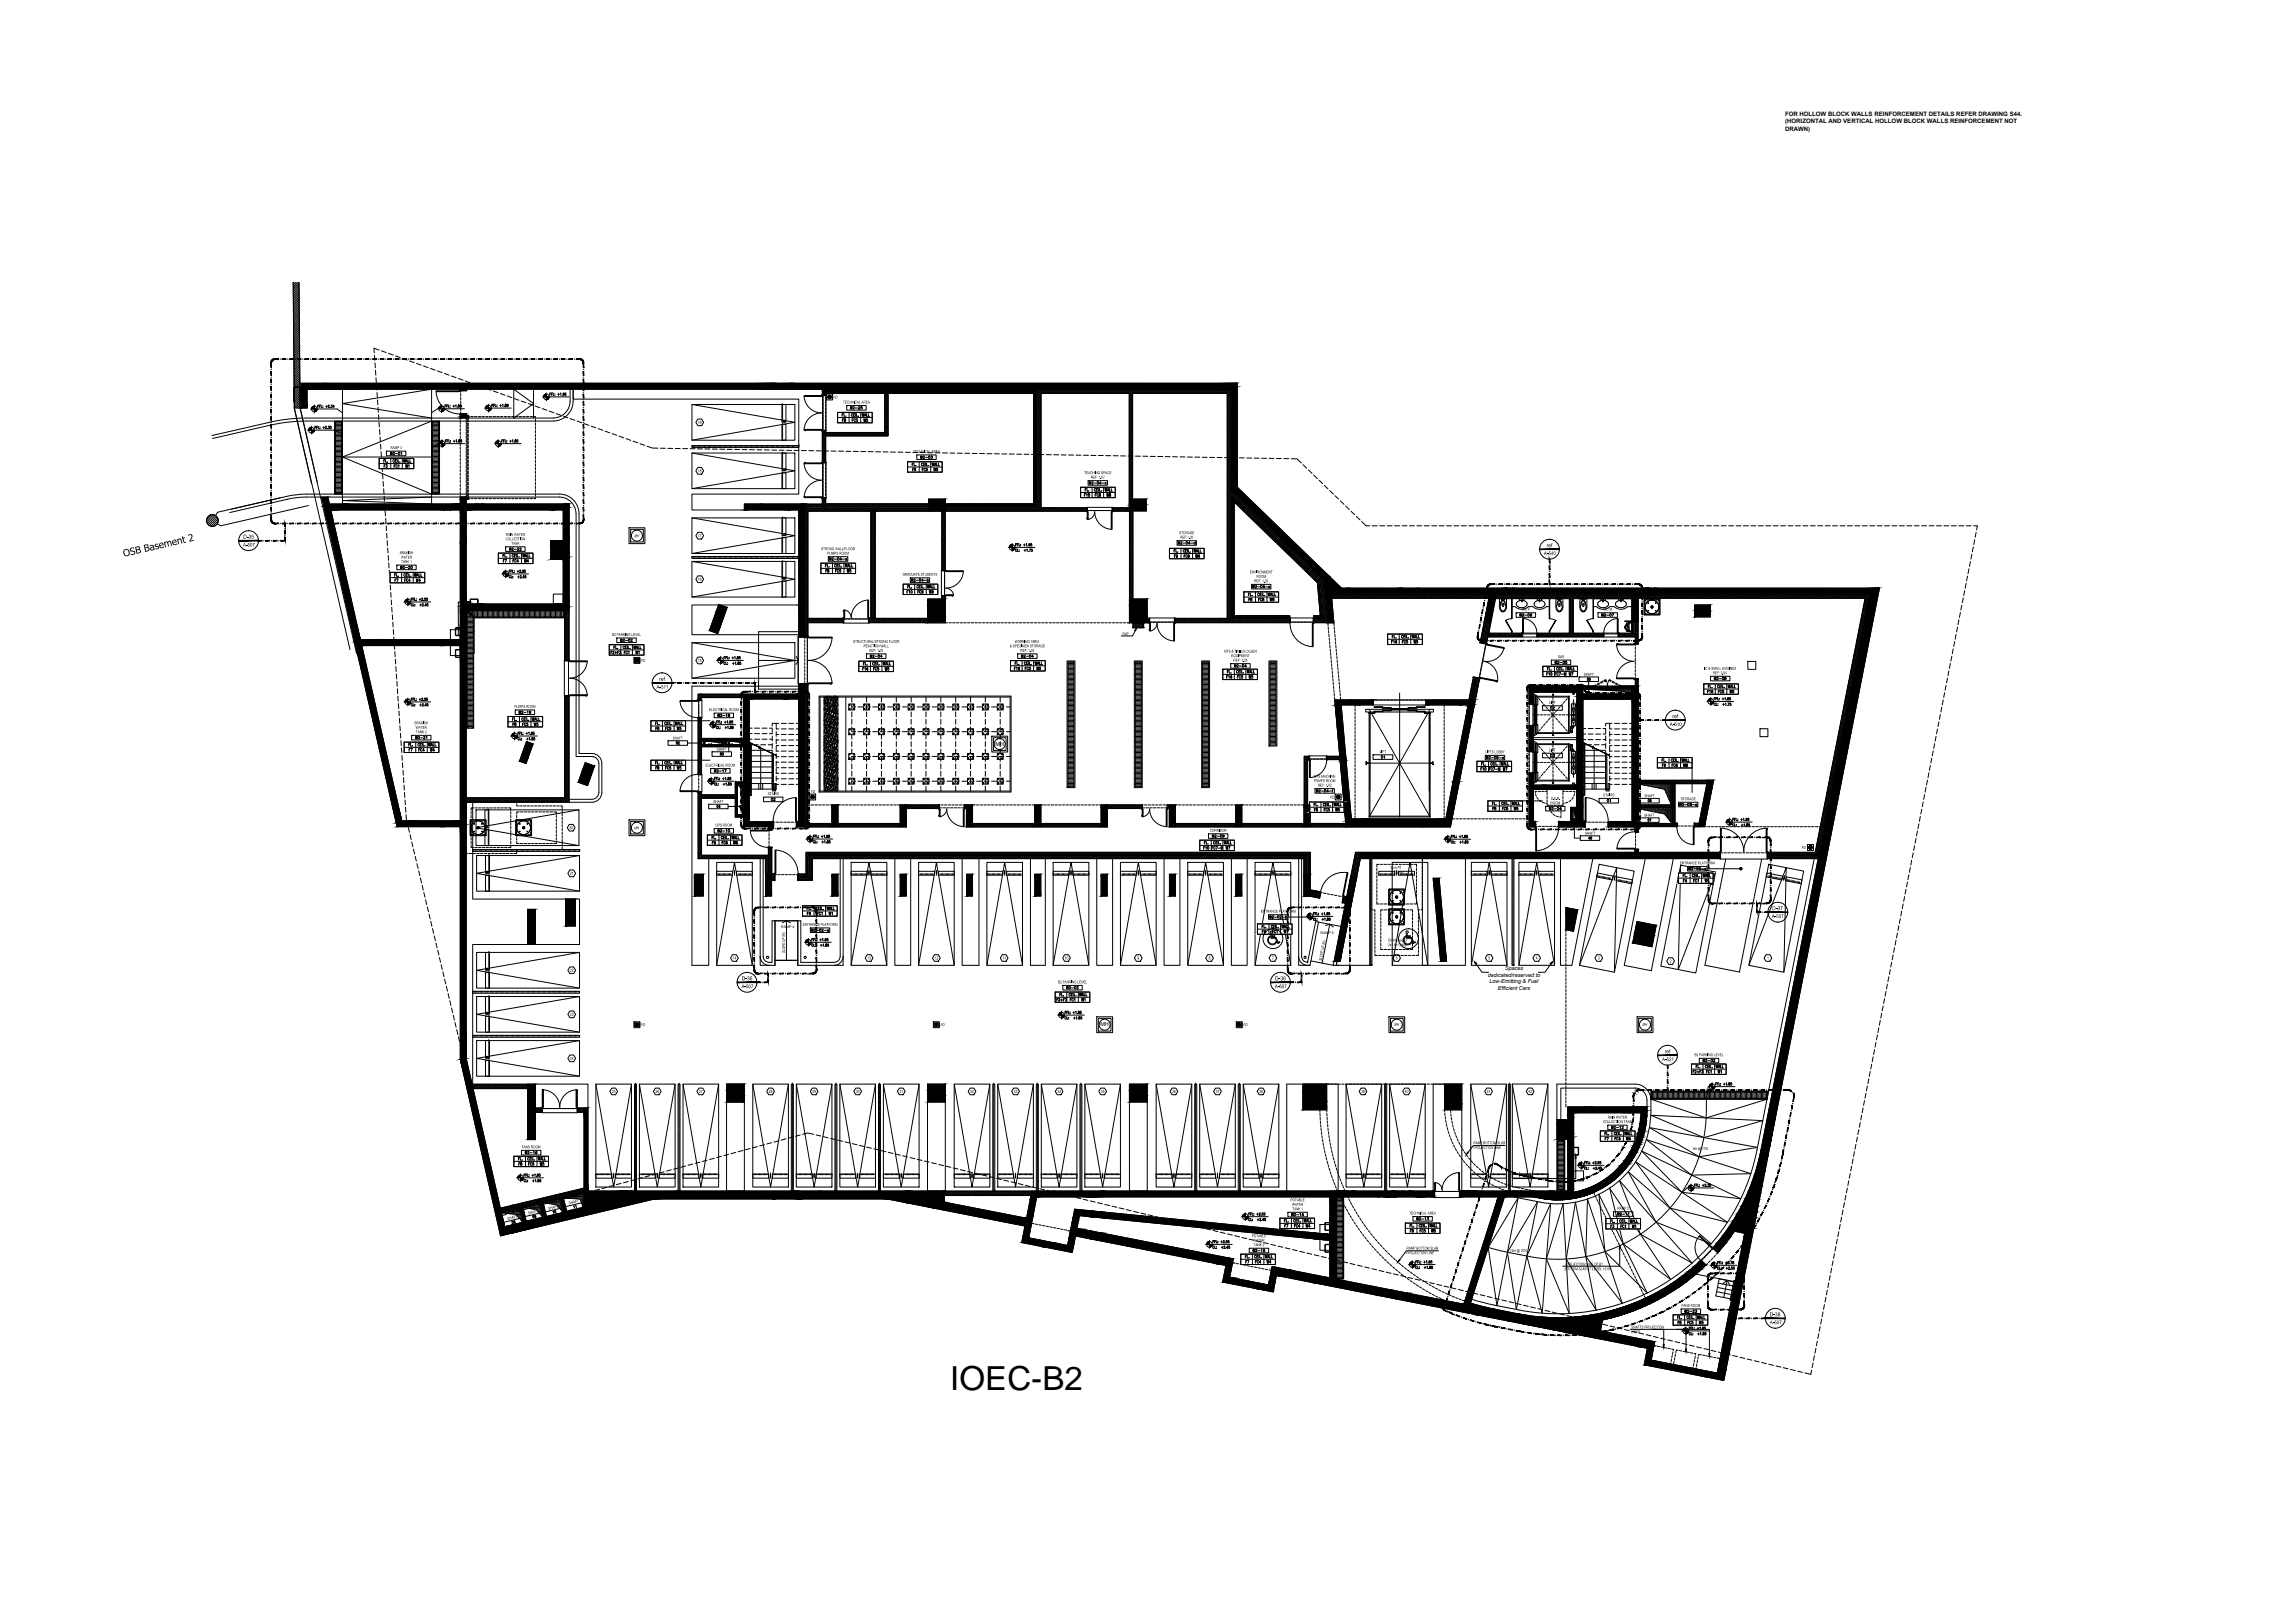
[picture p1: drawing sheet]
<svg xmlns="http://www.w3.org/2000/svg" width="1189mm" height="841mm" viewBox="0 0 1189 841" stroke-linecap="round" stroke-linejoin="round" font-family="sans-serif">
<defs><g id="words">
<text font-size="17.2" x="492" y="720">IOEC-B2</text>
<g font-size="3.1">
<text x="925" y="60">FOR HOLLOW BLOCK WALLS REINFORCEMENT DETAILS REFER DRAWING S44.</text>
<text x="925" y="64">(HORIZONTAL AND VERTICAL HOLLOW BLOCK WALLS REINFORCEMENT NOT</text>
<text x="925" y="68">DRAWN)</text>
</g>
<g font-size="2.8">
<text x="516" y="386">MH</text>
<text x="780" y="503">Spaces</text>
<text x="771" y="506">dedicated/reserved to</text>
<text x="772" y="510">Low-Emitting &amp; Fuel</text>
<text x="776" y="513">Efficient Cars</text>
<text x="570" y="532">MH</text>
</g>
<g font-size="1.9">
<text x="405" y="481">RAMP 4</text>
<text x="684" y="484">RAMP 5</text>
</g>
</g></defs>
<!-- layer: 01-AR-21-PLUMBING-ELEMENTS -->
<g fill="none" stroke="#000" stroke-width=".52">
<path d="M173 218h4v38h-4zM174 218h3v38h-3zM174 220h3M174 219h3M224 218h4v38h-4zM224 220h4M224 219h4M428 204h3v3h-3zM429 206h2M429 205h2M429 206h.1M429 205h1"/>
<path d="M429 207h1M430 206h.1M174 240h3M174 239h3M174 238h3M174 237h3M174 236h3M174 235h3M174 234h3M174 233h3M174 232h3M174 231h3"/>
<path d="M174 230h3M174 229h3M174 228h3M174 227h3M174 226h3M174 225h3M174 224h3M174 223h3M174 222h3M174 221h3M224 240h4M224 239h4"/>
<path d="M224 238h4M224 237h4M224 236h4M224 235h4M224 234h4M224 233h4M224 232h4M224 231h4M224 230h4M224 229h4M224 228h4M224 227h4"/>
<path d="M224 226h4M224 225h4M224 224h4M224 223h4M224 222h4M224 221h4M174 255h3M174 254h3M174 253h3M174 252h3M174 251h3M174 250h3"/>
<path d="M174 249h3M174 248h3M174 247h3M174 246h3M174 245h3M174 244h3M174 243h3M174 242h3M174 241h3M224 255h4M224 254h4M224 253h4"/>
<path d="M224 252h4M224 251h4M224 250h4M224 249h4M224 248h4M224 247h4M224 246h4M224 245h4M224 244h4M224 243h4M224 242h4M224 241h4"/>
<path d="M326 273h8v9h-8zM327 274h6v7h-6zM242 313v3h8v-3h-8l8 3M242 316h51v4h-47zM242 317l3 3v57h-3zM242 312h-4v17M242 319h2M242 318h1M242 318h.1M242 316h50v4h-46zM243 317h.1M244 317h.1"/>
<path d="M244 310h4v3l-1-2h-3v2zM244 317v1M245 317v2M246 317v2M246 316v23h-4M246 317v3M247 317v3M248 317v3M249 317v3M250 313l-8 3M250 317v3M251 317v3"/>
<path d="M252 317v3M253 317v3M254 317v3M255 317v3M256 317v3M257 317v3M258 317v3M259 317v3M260 317v3M261 317v3M262 317v3M263 317v3"/>
<path d="M264 317v3M265 317v3M266 317v3M267 317v3M268 317v3M269 317v3M270 317v3M271 317v3M272 317v3M273 317v3M274 317v3M275 317v3"/>
<path d="M276 317v3M277 317v3M278 317v3M279 317v3M280 317v3M281 317v3M282 317v3M283 317v3M284 317v3M285 317v3M286 317v3M287 317v3"/>
<path d="M287 308h5v5h-5zM288 317v3M289 317v3M290 317v3M291 317v3M292 317v3M233 326h6v5h-6zM233 335h6v5h-6zM236 329h.1M236 337v3v1M236 337v3M236 325v1v3"/>
<path d="M236 337h.1M236 325v4M237 325h2l-2 1M237 329h2h-2M237 337h2h-2M239 323l3 8M239 335l3 8M242 323l-3 8v-8h3v8h-3M242 335l-3 8v-8h3v8h-3M242 340h3M242 339h3M242 338h3"/>
<path d="M242 337h3M242 336h3M242 335h3M242 334h3M242 333h3M242 332h3M242 331h3M242 330h3M242 329h3M242 328h3M242 327h3M242 326h3"/>
<path d="M242 325h3M242 324h3M242 323h3M242 322h3M242 321h3M242 320h3M237 341h2zM242 342h3M242 343h3M242 341h3M242 360h3M242 359h3"/>
<path d="M242 358h3M242 357h3M242 356h3M242 355h3M242 354h3M242 353h3M242 352h3M242 351h3M242 350h3M242 349h3M242 348h3M242 347h3"/>
<path d="M242 346h3M242 345h3M242 344h3M329 341h3v3h-3zM329 341h3M329 342h3M329 343h3M330 342h.1M330 343h.1M331 343h.1M331 342h.1M553 342h4v66h-4z"/>
<path d="M553 343h4v65h-4zM553 343h4M553 360h4M553 359h4M553 358h4M553 357h4M553 356h4M553 355h4M553 354h4M553 353h4M553 352h4M553 351h4"/>
<path d="M553 350h4M553 349h4M553 348h4M553 347h4M553 346h4M553 345h4M553 344h4M588 342h4v66h-4zM588 343h3v65h-3zM588 343h3M588 360h3M588 359h3"/>
<path d="M588 358h3M588 357h3M588 356h3M588 355h3M588 354h3M588 353h3M588 352h3M588 351h3M588 350h3M588 349h3M588 348h3M588 347h3"/>
<path d="M588 346h3M588 345h3M588 344h3M623 342h4v66h-4zM623 343h3v65h-3zM623 343h3M623 360h3M623 359h3M623 358h3M623 357h3M623 356h3M623 355h3"/>
<path d="M623 354h3M623 353h3M623 352h3M623 351h3M623 350h3M623 349h3M623 348h3M623 347h3M623 346h3M623 345h3M623 344h3M658 342h4v45h-4z"/>
<path d="M658 343h3v43h-3zM658 343h3M658 360h3M658 359h3M658 358h3M658 357h3M658 356h3M658 355h3M658 354h3M658 353h3M658 352h3M658 351h3"/>
<path d="M658 350h3M658 349h3M658 348h3M658 347h3M658 346h3M658 345h3M658 344h3M906 343h4v4h-4zM242 376h3M242 375h3M242 374h3M242 373h3"/>
<path d="M242 372h3M242 371h3M242 370h3M242 369h3M242 368h3M242 367h3M242 366h3M242 365h3M242 364h3M242 363h3M242 362h3M242 361h3"/>
<path d="M553 380h4M553 379h4M553 378h4M553 377h4M553 376h4M553 375h4M553 374h4M553 373h4M553 372h4M553 371h4M553 370h4M553 369h4"/>
<path d="M553 368h4M553 367h4M553 366h4M553 365h4M553 364h4M553 363h4M553 362h4M553 361h4M588 380h3M588 379h3M588 378h3M588 377h3"/>
<path d="M588 376h3M588 375h3M588 374h3M588 373h3M588 372h3M588 371h3M588 370h3M588 369h3M588 368h3M588 367h3M588 366h3M588 365h3"/>
<path d="M588 364h3M588 363h3M588 362h3M588 361h3M623 380h3M623 379h3M623 378h3M623 377h3M623 376h3M623 375h3M623 374h3M623 373h3"/>
<path d="M623 372h3M623 371h3M623 370h3M623 369h3M623 368h3M623 367h3M623 366h3M623 365h3M623 364h3M623 363h3M623 362h3M623 361h3"/>
<path d="M658 380h3M658 379h3M658 378h3M658 377h3M658 376h3M658 375h3M658 374h3M658 373h3M658 372h3M658 371h3M658 370h3M658 369h3"/>
<path d="M658 368h3M658 367h3M658 366h3M658 365h3M658 364h3M658 363h3M658 362h3M658 361h3M912 378h4v4h-4zM514 381h8v9h-8zM515 382h6v7h-6zM553 385h4"/>
<path d="M553 384h4M553 383h4M553 382h4M553 381h4M553 400h4M553 399h4M553 398h4M553 397h4M553 396h4M553 395h4M553 394h4M553 393h4"/>
<path d="M553 392h4M553 391h4M553 390h4M553 389h4M553 388h4M553 387h4M553 386h4M588 385h3M588 384h3M588 383h3M588 382h3M588 381h3"/>
<path d="M588 400h3M588 399h3M588 398h3M588 397h3M588 396h3M588 395h3M588 394h3M588 393h3M588 392h3M588 391h3M588 390h3M588 389h3"/>
<path d="M588 388h3M588 387h3M588 386h3M623 385h3M623 384h3M623 383h3M623 382h3M623 381h3M623 400h3M623 399h3M623 398h3M623 397h3"/>
<path d="M623 396h3M623 395h3M623 394h3M623 393h3M623 392h3M623 391h3M623 390h3M623 389h3M623 388h3M623 387h3M623 386h3M658 385h3"/>
<path d="M658 384h3M658 383h3M658 382h3M658 381h3M420 411h3v4h-3zM420 413h2M420 412h2M420 414h2M421 413h1M421 413h.1M421 414h1M421 412h1"/>
<path d="M421 414h.1M422 413h.1M553 407h4M553 406h4M553 405h4M553 404h4M553 403h4M553 402h4M553 401h4M588 407h3M588 406h3M588 405h3"/>
<path d="M588 404h3M588 403h3M588 402h3M588 401h3M623 407h3M623 406h3M623 405h3M623 404h3M623 403h3M623 402h3M623 401h3M692 411h3v4h-3z"/>
<path d="M693 413h1M693 414h1M693 413h.1M693 412h1M693 414h.1M694 414h.1M694 413h.1M694 412h-1M326 425h8v8h-8zM327 426h6v6h-6zM937 438h3v3h-3zM937 439h2"/>
<path d="M937 440h2M938 440h1M938 438h1M938 439h.1M938 440h.1M939 439h.1M939 440h.1M939 439h-1M329 529h3v4h-3zM329 530h3M329 531h3M329 532h3"/>
<path d="M330 531h.1M330 532h.1M331 531h.1M484 529h3v4h-3zM484 530h3M484 531h3M484 532h3M485 531h.1M485 532h.1M486 531h.1M568 527h9v8h-9zM569 528h7v6h-7z"/>
<path d="M641 529h3v4h-3zM641 530h3M641 531h3M641 532h3M642 531h.1M642 531h1M642 532h.1M720 527h8v8h-8zM721 528h6v6h-6zM848 527h9v8h-9zM849 528h7v6h-7zM856 565h60v5h-60z"/>
<path d="M856 566h60v3h-60zM856 566v3M857 566v3M858 566v3M859 566v3M860 566v3M861 566v3M862 566v3M863 566v3M864 566v3M865 566v3M866 566v3"/>
<path d="M867 566v3M868 566v3M869 566v3M870 566v3M871 566v3M872 566v3M873 566v3M874 566v3M875 566v3M876 566v3M877 566v3M878 566v3"/>
<path d="M879 566v3M880 566v3M881 566v3M882 566v3M883 566v3M884 566v3M885 566v3M886 566v3M887 566v3M888 566v3M889 566v3M890 566v3"/>
<path d="M891 566v3M892 566v3M893 566v3M894 566v3M895 566v3M896 566v3M897 566v3M898 566v3M899 566v3M900 566v3M901 566v3M902 566v3"/>
<path d="M903 566v3M904 566v3M905 566v3M906 566v3M907 566v3M908 566v3M909 566v3M910 566v3M911 566v3M912 566v3M913 566v3M914 566v3"/>
<path d="M915 566v3M807 591h4v26h-4zM807 591h4v25h-4zM807 599h4M807 598h4M807 597h4M807 596h4M807 595h4M807 594h4M807 593h4M807 592h4M812 592l4 9"/>
<path d="M816 592l-4 9v-9h4v9h-4M818 594v1v3l-2 1 2-1v-3h-2h2M807 616h4M807 615h4M807 614h4M807 613h4M807 612h4M807 611h4M807 610h4M807 609h4M807 608h4M807 607h4"/>
<path d="M807 606h4M807 605h4M807 604h4M807 603h4M807 602h4M807 601h4M807 600h4M816 607h5v5h-5zM817 600v11h-33M684 635h5v5l-5-1zM687 634l2-1-2 1v3l2 1-2-1zM689 631l3 9"/>
<path d="M692 631l-3 9v-9h3v9h-3M692 620h4v43h-4zM693 621h3v42h-3zM693 639h3M693 638h3M693 637h3M693 636h3M693 635h3M693 634h3M693 633h3M693 632h3M693 631h3"/>
<path d="M693 630h3M693 629h3M693 628h3M693 627h3M693 626h3M693 625h3M693 624h3M693 623h3M693 622h3M693 621h3M684 642l5 1v5h-5zM687 649v-4h2h-2v3v1"/>
<path d="M687 649h2zM689 643l3 8M692 643l-3 8v-8h3v8h-3M693 660h3M693 659h3M693 658h3M693 657h3M693 656h3M693 655h3M693 654h3M693 653h3M693 652h3"/>
<path d="M693 651h3M693 650h3M693 649h3M693 648h3M693 647h3M693 646h3M693 645h3M693 644h3M693 643h3M693 642h3M693 641h3M693 640h3"/>
<path d="M693 662h3M693 661h3"/>
<circle cx="430" cy="206" r="1"/>
<circle cx="430" cy="206" r=".5"/>
<circle cx="330" cy="278" r="2.9"/>
<circle cx="330" cy="342" r=".5"/>
<circle cx="518" cy="386" r="2.9"/>
<circle cx="421" cy="413" r="1"/>
<circle cx="421" cy="413" r=".5"/>
<circle cx="694" cy="413" r="1"/>
<circle cx="694" cy="413" r=".5"/>
<circle cx="330" cy="429" r="2.9"/>
<circle cx="938" cy="439" r="1"/>
<circle cx="938" cy="439" r=".5"/>
<circle cx="330" cy="531" r=".5"/>
<circle cx="485" cy="531" r=".5"/>
<circle cx="572" cy="531" r="2.9"/>
<circle cx="642" cy="531" r=".5"/>
<circle cx="724" cy="531" r="2.9"/>
<circle cx="853" cy="531" r="2.9"/>
</g>
<!-- layer: 01-AR-36-SLAB-LIMIT -->
<g fill="none" stroke="#000" stroke-width=".52">
<path d="M175 219h-1M176 219h1M225 219h-1M226 219h1M174 220v1M174 222v1M174 224v1M174 226v1M174 228v1M174 230v1M174 232v1M174 234v1"/>
<path d="M174 236v1M174 237v2M174 239v2M177 220v1M177 222v1M177 224v1M177 226v1M177 228v1M177 230v1M177 232v1M177 234v1M177 236v1"/>
<path d="M177 237v2M177 239v2M224 220v1M224 222v1M224 224v1M224 226v1M224 228v1M224 230v1M224 232v1M224 234v1M224 236v1M224 237v2"/>
<path d="M224 239v2M227 220v1M227 222v1M227 224v1M227 226v1M227 228v1M227 230v1M227 232v1M227 234v1M227 236v1M227 237v2M227 239v2"/>
<path d="M174 255v1h1M174 241v2M174 243v1M174 245v1M174 247v1M174 249v1M174 251v1M174 253v1M177 255v1h-1M177 241v2M177 243v1M177 245v1"/>
<path d="M177 247v1M177 249v1M177 251v1M177 253v1M224 255v1h1M224 241v2M224 243v1M224 245v1M224 247v1M224 249v1M224 251v1M224 253v1"/>
<path d="M227 255v1h-1M227 241v2M227 243v1M227 245v1M227 247v1M227 249v1M227 251v1M227 253v1M242 319v1M243 318l-1-1v1M243 318l1 1M244 318l1 1"/>
<path d="M244 317h-1M245 320v1M245 317h1M245 319l1 1h2M247 317h1M248 320h1M249 317h1M250 320h1M250 317h2M252 320h1M252 317h2M254 320h1"/>
<path d="M254 317h2M256 320h1M256 317h2M258 320h1M258 317h1M260 320h1M260 317h1M262 320h1M262 317h1M264 320h1M264 317h1M266 320h1"/>
<path d="M266 317h1M267 320h2M268 317h1M269 320h2M270 317h1M271 320h2M272 317h1M273 320h1M274 317h1M275 320h1M275 317h2M277 320h1"/>
<path d="M277 317h2M279 320h1M279 317h2M281 320h1M281 317h2M283 320h1M283 317h1M285 320h1M285 317h1M287 320h1M287 317h1M289 320h1"/>
<path d="M289 317h1M291 317h1v1M292 318v2h-2M852 310h8v9h-8zM853 317v1h1M853 313v1M853 315v1M854 311h-1v1M854 312h.1M854 317h.1M855 311h1M855 318h1"/>
<path d="M856 314l1 1h-1zM856 314h.1M856 314v1M856 311h2M856 318h2M858 312h.1M858 317h.1M858 311h2v1M860 313v1M860 315v1M860 317v1h-2M242 321v1"/>
<path d="M242 323v1M242 324v2M242 326v2M242 328v2M242 330v1M242 332v1M242 334v1M242 336v1M242 338v1M242 340v1M245 322v1M245 324v1"/>
<path d="M245 326v1M245 328v1M245 330v1M245 332v1M245 334v1M245 336v1M245 338v1M245 339v2M242 342v1M242 344v1M242 346v1M242 348v1"/>
<path d="M242 349v2M242 351v2M242 353v2M242 355v2M242 357v1M242 359v1M245 341v2M245 343v2M245 345v2M245 347v1M245 349v1M245 351v1"/>
<path d="M245 353v1M245 355v1M245 357v1M245 359v1M242 376v1h1M242 361v1M242 363v1M242 365v1M242 367v1M242 369v1M242 371v1M242 373v1"/>
<path d="M242 374v2M245 376v1h-1M245 361v1M245 363v1M245 364v2M245 366v2M245 368v2M245 370v1M245 372v1M245 374v1M241 418v1M241 420v1"/>
<path d="M243 416h-2v1M243 416h2M245 416h1M245 419h-1v1M246 419h1M247 416h1M248 419h1M249 416h1M250 419h1M251 416h1M252 419h1M253 416h1"/>
<path d="M254 419h1M255 416h1M256 419h1M257 416h1M258 419h1M259 416h1M260 419h1M261 416h1M261 419h2M262 416h2M263 419h2v1M264 416h2"/>
<path d="M266 416h2M268 417v1h1M269 418h2M271 418h2M273 418h1M275 418h1M277 418h1M279 418h1M281 418h1M283 418h1M285 418h1M287 418h1"/>
<path d="M289 418h1M290 418h1v1M291 420v1M241 422v1M241 423v2M241 425v2M241 427v2M241 429v2M241 431v1M241 433v1M241 435v1M241 437v1"/>
<path d="M241 439v1M244 425h8v8h-8zM244 438v1h1M244 431v1h2M244 421v1M244 423v1M244 424v2M244 426v5M244 432v1M244 434v1M244 436v1M246 425h-2v2"/>
<path d="M246 427h.1M246 431h.1M246 439h1M246 425h1M246 432h1M247 429h1M248 428v1h-1zM248 429h.1M248 439h1M248 425h1M248 432h1M250 427h.1"/>
<path d="M250 431h.1M250 439h1M250 425h1v2M251 431v1h-1M251 427v2M251 429v2M252 439h1M254 439h1M256 439h1M258 439h1M260 439h1M261 439h2"/>
<path d="M265 421v1M265 423v1M265 424v2M265 426v2M265 428v2M265 430v1M265 432v1M265 434v1M265 436v1M265 438v1h-2M267 425h8v8h-8zM268 436v1h1"/>
<path d="M268 431v1h1M268 423v1M268 424v2M268 426v5M268 432v1M268 434v1M269 421h-1v1M269 425h-1v2M269 427h.1M269 431h.1M270 421h1M270 437h1"/>
<path d="M270 425h1M270 432h1M271 429h1M271 428l1 1h-1zM271 429h.1M272 421h1M272 437h1M272 425h1M272 432h1M273 427h.1M273 431h.1M274 421h1"/>
<path d="M274 437h1M274 425h1v2M275 431v1h-1M275 427v2M275 429v2M275 421h2M275 437h2M277 421h2M277 437h2M279 421h2M279 437h2M281 421h2"/>
<path d="M281 437h2M283 421h1M283 437h1M285 421h1M285 437h1M287 421h1v1M288 423v1M288 424v2M288 426v2M288 428v2M288 430v1M288 432v1"/>
<path d="M288 434v1M288 436v1h-1M291 439v1h-1M291 422v1M291 423v2M291 425v2M291 427v2M291 429v2M291 431v1M291 433v1M291 435v1M291 437v1"/>
<path d="M241 441v1h2M243 442h2M245 442h1M247 442h1M249 442h1M251 442h1M253 442h1M255 442h1M257 442h1M259 442h1M261 442h1M262 442h2"/>
<path d="M264 442h2M268 442h-2M269 440h-1v1M269 440h2M271 440h2M273 440h1M275 440h1M277 440h1M279 440h1M281 440h1M283 440h1M285 440h1"/>
<path d="M287 440h1M289 440h1M710 447v1M710 449v1M710 451v1M710 453v1M710 455v1M710 457v1M710 458v2M712 445h-2v1M713 445h1M714 450v1"/>
<path d="M714 452v1M714 454v1M714 456v1M714 458v1M714 459v2M715 445h1M715 448h-1v1M715 448h2M716 445h2M717 448h2M718 445h2M719 448h2"/>
<path d="M720 445h2M721 448h2M722 445h2M723 448h1M724 445h1M725 448h1M726 445h1M727 448h1M728 445h1M729 448h1M730 445h1M731 448h1"/>
<path d="M732 445h1M733 448h1v1M734 445h1M734 450v1M734 452v1M734 454v1M734 456v1M734 458v1M734 459v2M736 445h1v1M737 447v1M737 449v1"/>
<path d="M737 451v1M737 453v1M737 455v1M737 457v1M737 458v2M710 470v1h1M710 460v2M710 462v2M710 464v2M710 466v1M710 468v1M712 471h1v1"/>
<path d="M713 473v1M713 475v1M713 477v1M713 479v1M714 467v1h1M714 461v2M714 463v2M714 465v1M715 468h2M716 473v2M716 475v2M716 477v2"/>
<path d="M716 479v1M717 471h-1v2M717 471h2M717 468h2M719 471h2M719 468h2M720 471h8v8h-8zM720 461h8v8h-8zM720 477v2h2M720 467v1h2M720 463v1M720 465v1"/>
<path d="M720 473v2M720 475v2M721 471h5M721 468h7M722 471h-2v2M722 461h-2v2M722 467h.1M722 473h.1M722 477h.1M722 463h.1M722 479h2M722 461h2"/>
<path d="M724 475h.1M724 464v1M724 475v1M724 465h.1M724 479h1M724 461h1M726 477h.1M726 467h.1M726 473h.1M726 463h.1M726 471h1v2M726 461h1v2"/>
<path d="M727 471h1M727 463v1M727 465v1M727 467v1M727 473v2M727 475v2M727 477v2h-1M729 471h1M729 468h1M731 471h1v2M731 468h1M732 473v2"/>
<path d="M732 475v2M732 477v2M732 479v1M734 467v1h-1M734 461v2M734 463v2M734 465v1M735 473v1M735 475v1M735 477v1M735 479v1M736 471h-1v1"/>
<path d="M737 470v1h-1M737 460v2M737 462v2M737 464v2M737 466v1M737 468v1M713 494v1h1M713 481v1M713 483v1M713 485v1M713 487v1M713 488v2"/>
<path d="M713 490v2M713 492v2M715 495h1M716 491v1h1M716 481v1M716 483v1M716 485v1M716 487v1M716 489v1M716 495h2M717 492h2M718 495h2"/>
<path d="M719 492h2M720 495h2M721 492h2M722 495h2M723 492h1M724 495h1M725 492h1M726 495h1M727 492h1M728 495h1M729 492h1M730 495h1"/>
<path d="M732 495h1M732 491v1h-1M732 481v1M732 483v1M732 485v1M732 487v1M732 489v1M735 494v1h-1M735 481v1M735 483v1M735 485v1M735 487v1"/>
<path d="M735 488v2M735 490v2M735 492v2M856 568v1h2M857 566h-1v1M857 566h2M858 569h2M859 566h2M860 569h1M861 566h2M862 569h1M863 566h2"/>
<path d="M864 569h1M865 566h1M866 569h1M867 566h1M868 569h1M869 566h1M870 569h1M871 566h1M872 569h1M873 566h1M874 569h1M875 566h1"/>
<path d="M876 569h1M877 566h1M877 569h2M879 566h1M879 569h2M881 566h1M881 569h2M882 566h2M883 569h1M884 566h2M885 569h1M886 566h2"/>
<path d="M887 569h1M888 566h2M889 569h1M890 566h1M891 569h1M892 566h1M893 569h1M894 566h1M895 569h1M896 566h1M897 569h1M898 566h1"/>
<path d="M899 569h1M900 566h1M901 569h1M902 566h1M902 569h2M904 566h1M904 569h2M906 566h1M906 569h2M907 566h2M908 569h2M909 566h2"/>
<path d="M910 569h1M911 566h2M912 569h1M913 566h2M915 566h1v1M916 568l-1 1h-1M807 594v1M807 595v2M807 597v2M807 599v2M809 591h-2v2M809 591h1v2"/>
<path d="M810 594v1M810 595v2M810 597v2M810 599v2M807 615v1h2M807 601v2M807 603v1M807 605v1M807 607v1M807 609v1M807 611v1M807 613v1"/>
<path d="M810 601v2M810 603v1M810 605v1M810 607v1M810 609v1M810 611v1M810 613v1M810 615v1h-1M826 618v1M827 620v1M693 623v1M693 625v1"/>
<path d="M693 626v2M693 628v2M693 630v2M693 632v1M693 634v1M693 636v1M693 638v1M693 640v1M694 621h-1v1M695 621h1v1M696 623v1M696 625v1"/>
<path d="M696 626v2M696 628v2M696 630v2M696 632v1M696 634v1M696 636v1M696 638v1M696 640v1M828 621v2M828 623l1 1M829 625l1 1M830 627l1 1"/>
<path d="M831 628l1 2M832 630v1M833 632v1M833 634l1 1M834 635l1 1M835 637l1 1M836 639l1 1M693 642v1M693 644v1M693 646v1M693 648v1M693 650v1"/>
<path d="M693 651v2M693 653v2M693 655v2M693 657v2M693 659v1M696 642v1M696 644v1M696 646v1M696 648v1M696 650v1M696 651v2M696 653v2"/>
<path d="M696 655v2M696 657v2M696 659v1M837 640v2M838 642v1M839 644v1M839 646l1 1M840 647l1 1M841 649l1 1M842 651l1 1M843 653v1M844 654v1"/>
<path d="M845 656v1M845 658l1 1M846 659l1 2M693 661v1h1M696 661v1h-1M847 661l1 1M848 663v1M849 665v1M850 666v1M850 668l1 1M851 670l1 1M852 672l1 1"/>
<circle cx="854" cy="316" r=".1"/>
<circle cx="854" cy="313" r=".1"/>
<circle cx="856" cy="314" r="4"/>
<circle cx="856" cy="314" r=".1"/>
<circle cx="856" cy="315" r=".6"/>
<circle cx="858" cy="316" r=".1"/>
<circle cx="858" cy="313" r=".1"/>
<circle cx="246" cy="427" r=".1"/>
<circle cx="246" cy="431" r=".1"/>
<circle cx="248" cy="429" r=".1"/>
<circle cx="248" cy="429" r="4"/>
<circle cx="248" cy="429" r=".6"/>
<circle cx="250" cy="427" r=".1"/>
<circle cx="250" cy="431" r=".1"/>
<circle cx="269" cy="431" r=".1"/>
<circle cx="269" cy="427" r=".1"/>
<circle cx="271" cy="429" r=".6"/>
<circle cx="271" cy="429" r="4"/>
<circle cx="273" cy="431" r=".1"/>
<circle cx="273" cy="427" r=".1"/>
<circle cx="722" cy="467" r=".1"/>
<circle cx="722" cy="473" r=".1"/>
<circle cx="722" cy="477" r=".1"/>
<circle cx="722" cy="463" r=".1"/>
<circle cx="724" cy="475" r="4"/>
<circle cx="724" cy="465" r="4"/>
<circle cx="724" cy="475" r=".6"/>
<circle cx="724" cy="465" r=".6"/>
<circle cx="726" cy="463" r=".1"/>
<circle cx="726" cy="477" r=".1"/>
<circle cx="726" cy="467" r=".1"/>
<circle cx="726" cy="473" r=".1"/>
</g>
<!-- layer: 01-AR-21-PLUMBING-ELEMENTS -->
<g fill="#000">
<path d="M432 205h1h-1l1 1-1 1zM329 277v1l1-1v1v-1l-1 1v-1v1zM330 277v1l1-1v1h-1zM421 409v1l-1 1zM690 412v1l-1 1zM329 428v2l1-2v2v-1l-1 1v-1v1zM330 428v1l1-1v2v-1l-1 1zM934 438h1l-1 1h1l-1 1zM721 449h1h-1v1zM721 451v1v1v-1zM722 452v1h-1zM722 449v1v-1v1z"/>
<path d="M722 451h1l-1 1 1 1h-1l1-1zM723 449h1v1v-1l-1 1v-1l-1 1zM723 452h1v1h-1zM724 451h1l-1 1 1 1h-1l1-1zM725 449l-1 1zM725 452l1-1-1 2v-1zM726 449l-1 1zM726 449v1zM726 452h1h-1v1zM727 452v1zM720 489v1h-1l1-1zM720 489h1v1h-1z"/>
<path d="M721 487v1zM721 486v2zM721 489h1v1zM722 486v2zM722 487h1v1v-1l-1 1zM723 489v1zM723 489h1v1h-1zM723 487v1zM724 487v1zM725 487l-1 1zM724 489h1v1zM726 489v1h-1h1z"/>
<path d="M725 487h1h-1v1zM726 487h1h-1v1zM727 487v1zM728 487v1zM729 487v1zM645 530v1l-1 1zM723 530v1l1-1v2v-2l-1 2v-2v2zM724 530v1l1-1v2v-1l-1 1zM851 530l1 1 1-1-1 2v-2v2v-2l-1 2zM853 530v1l1-1-1 2v-1v1z"/>
<path d="M433 205h1l-1 2zM433 205v1h1z"/>
<path d="M422 409v1v1h-1zM422 410v1v-1z"/>
<path d="M691 412v1v1h-1zM691 413v1v-1z"/>
<path d="M935 438l1 1-1 1zM935 439v1l1-1z"/>
<path d="M719 487a1 1 0 0 1 2 0 1 1 0 0 1-2 0zM719 487a1 1 0 0 0 2 0 1 1 0 0 0-2 0z"/>
<path d="M726 489h1v1h-1zM726 490a.5 .5 0 0 0 1 0 .5 .5 0 0 0-1 0z"/>
<path d="M727 489h1l-1 1h1zM728 489v1z"/>
<path d="M728 487a.5 .5 0 0 1 1 0 .5 .5 0 0 1-1 0zM728 487a.5 .5 0 0 0 1 0 .5 .5 0 0 0-1 0z"/>
<path d="M728 489l1 1-1 1zM728 490a.5 .5 0 0 0 1 0 .5 .5 0 0 0-1 0z"/>
<path d="M646 530v1v1h-1zM646 530v2v-1z"/>
</g>
<!-- layer: 01-AR-33-FIRE-FIGHT-EQUIPMNT -->
<path d="M587 323h6zM587 325h6zM587 324h.1M587 324v1M587 325h5M587 324v-1h6l-1 1M587 324h5M592 324h.1M592 324v1" fill="none" stroke="#000" stroke-width=".52"/>
<!-- layer: 08-TXT-01-GENERAL-100 -->
<g fill="#000">
<path d="M582 328h1h-1v1zM583 328h1l-1 1zM405 487h2v1h-2h2zM405 493h1h1l-1 1v-1v1zM405 485h2h-1h-1zM405 492l2 1v-1v1zM405 490l2 1-2-1zM405 488l1 1h1v1l-2-1zM684 497h1v1h-1l1-1-1 1zM685 491h1v1h-1h1zM684 496l1 1v-1v1zM685 492v1l1 1v-1v1l-2-1z"/>
<path d="M685 489h2l-1 1v-1h-1zM765 591l1 2h-1zM766 591v2l1-2v2v-1l-1 1v-1v1zM768 594l-1 1zM768 594h1h-1l1 1h-1h1h-1zM769 594h1h-1v1h1h-1zM770 594h1v1zM771 594v1zM771 591h1l-1 2zM772 591h1l-1 2zM773 594l1 1v-1v1l-1-1v1zM774 591l1 2 1-2-1 2v-1v1v-1l-1 1z"/>
<path d="M775 594v1h-1zM776 594l-1 1zM776 594l1 1v-1v1l-1-1v1zM776 592h1h-1h1v1h-1h1zM777 594h1h-1l1 1h-1h1h-1zM777 591v2h1h-1zM731 646l1 1v-1v2v-2v2l-1-2v2zM733 648v2zM733 648h1v1h-1l1 1h-1zM735 649v1v-1v1h-1zM736 648v2zM737 648l-1 2z"/>
<path d="M736 646h1v2zM737 646h1v2zM738 648l1 2v-2v2l-1-1v1zM740 646v1l1-1v2v-2l-1 2v-2v2zM740 648v2zM741 648v2zM741 648l1 2v-2v2l-1-1v1zM742 646v1v1l-1-1h1zM742 648h1v1l-1 1h1h-1zM743 646v1v1h-1zM813 654v2v-1l-1 1zM813 657h1v1z"/>
<path d="M814 657h1v1zM815 654v2zM816 654h1l-1 1h1l-1 1zM817 657v1l1-1-1 1 1-1-1 1v-1l-1 1zM817 655h1h-1v1l1-1-1 1zM818 654h1l-1 2zM818 657h1h-1l1 1h-1h1zM819 654v2zM819 657v1h1h-1zM821 654v2l1-2-1 2v-1v1zM822 654v2h1h-1zM823 654v2z"/>
<path d="M824 654v2l1-2-1 2v-1l-1 1zM824 657h1l-1 1zM825 654h1l-1 1h1l-1 1zM825 657v1h1h-1zM826 657h1h-1h1l-1 1h1h-1zM828 654v1l-1 1zM827 657l1 1v-1v1zM828 657h1l-1 1h1h-1zM830 657l-1 1h1h-1zM830 655l1-1-1 2zM831 657v1zM832 657v1z"/>
<path d="M834 657h1h-1v1zM846 689v2h-1zM846 687v1h-1h1zM847 689l-1 2zM847 687v1l1-1-1 1h-1zM847 689l1 2v-2v2l-1-1v1zM848 689h1l-1 1h1l-1 1h1h-1zM849 687h1h-1l1 1h-1zM849 689l1 1h-1h1v1l-1-1h1zM850 687h1l-1 1zM851 687h1h-1l1 1h-1zM856 687v1z"/>
<path d="M857 687v1h-1zM859 687h1l-1 1zM860 687v1zM862 687v1v-1v1v-1l-1 1z"/>
<path d="M584 328h1v1h-1zM584 328h1z"/>
<path d="M405 491a1 1 0 0 1 2 0 1 1 0 0 1-2 0zM405 491a.5 .5 0 0 0 1 0 .5 .5 0 0 0-1 0z"/>
<path d="M405 486h1l1 1h-2zM406 486v1z"/>
<path d="M405 483l2 1zM405 484a.5 .5 0 0 1 1 0 .5 .5 0 0 1-1 0zM405 484a.5 .5 0 0 0 1 0 .5 .5 0 0 0-1 0zM406 483a.5 .5 0 0 1 1 0 .5 .5 0 0 1-1 0zM406 483a.5 .5 0 0 0 1 0 .5 .5 0 0 0-1 0z"/>
<path d="M684 495a.6 .6 0 0 1 1 0 .6 .6 0 0 1-1 0zM684 495a.5 .5 0 0 0 1 0 .5 .5 0 0 0-1 0z"/>
<path d="M684 494h1v1l-1-1zM684 494h1z"/>
<path d="M685 490l1 1h-1zM685 490l1 1z"/>
<path d="M685 487l2 2zM685 488a.5 .5 0 0 1 1 0 .5 .5 0 0 1-1 0zM685 488h1zM686 488a.5 .5 0 0 1 1 0 .5 .5 0 0 1-1 0zM686 488h1z"/>
<path d="M764 591l1 1v1l-1-1v1zM764 592h1z"/>
<path d="M764 594h1l-1 1zM764 594v1z"/>
<path d="M765 594h1v1h-1zM765 594v1l1-1z"/>
<path d="M766 595a.7 .7 0 0 1 1 0 .7 .7 0 0 1-1 0zM766 595a.5 .5 0 0 0 1 0 .5 .5 0 0 0-1 0z"/>
<path d="M767 591l1 1-1 1zM767 592h1z"/>
<path d="M769 591l1 1-1 1zM769 592v1z"/>
<path d="M770 592a.7 .7 0 0 1 1 0 .7 .7 0 0 1-1 0zM770 592a.5 .5 0 0 0 1 0 .5 .5 0 0 0-1 0z"/>
<path d="M772 595a.7 .7 0 0 1 1 0 .7 .7 0 0 1-1 0zM772 595a.5 .5 0 0 0 1 0 .5 .5 0 0 0-1 0z"/>
<path d="M773 592a.6 .6 0 0 1 1 0 .6 .6 0 0 1-1 0zM773 592a.5 .5 0 0 0 1 0 .5 .5 0 0 0-1 0z"/>
<path d="M778 591l1 2h-1zM779 592h-1z"/>
<path d="M779 591l1 1v1h-1zM779 592h1zM779 592v1h1z"/>
<path d="M729 646h1v2l-1-1v1zM729 646v1h1z"/>
<path d="M729 648l1 1-1 1zM729 649h1z"/>
<path d="M731 646v2h-1zM731 646l-1 1z"/>
<path d="M730 648l1 1v1l-1-1v1zM730 649h1z"/>
<path d="M731 649a.6 .6 0 0 1 1 0 .6 .6 0 0 1-1 0zM731 649a.5 .5 0 0 0 1 0 .5 .5 0 0 0-1 0z"/>
<path d="M733 646v1l-1 1zM733 646v1z"/>
<path d="M734 646h1v2h-1zM734 646l1 1zM734 647h1z"/>
<path d="M735 647a.6 .6 0 0 1 1 0 .6 .6 0 0 1-1 0zM735 647a.5 .5 0 0 0 1 0 .5 .5 0 0 0-1 0z"/>
<path d="M737 649a.7 .7 0 0 1 1 0 .7 .7 0 0 1-1 0zM737 649a.5 .5 0 0 0 1 0 .5 .5 0 0 0-1 0z"/>
<path d="M738 647a1 1 0 0 1 2 0 1 1 0 0 1-2 0zM738 647a.5 .5 0 0 0 1 0 .5 .5 0 0 0-1 0z"/>
<path d="M744 646v2h-1zM744 646v1z"/>
<path d="M745 646v2h-1zM745 646v1z"/>
<path d="M811 657h1l-1 1zM811 657h1zM811 658h1z"/>
<path d="M812 654v1l-1 1zM812 654v1z"/>
<path d="M812 657a.6 .6 0 0 1 1 0 .6 .6 0 0 1-1 0zM812 657a.5 .5 0 0 0 1 0 .5 .5 0 0 0-1 0z"/>
<path d="M814 655a.6 .6 0 0 1 1 0 .6 .6 0 0 1-1 0zM814 655a.5 .5 0 0 0 1 0 .5 .5 0 0 0-1 0z"/>
<path d="M815 657a.7 .7 0 0 1 1 0 .7 .7 0 0 1-1 0zM815 657a.5 .5 0 0 0 1 0 .5 .5 0 0 0-1 0z"/>
<path d="M819 655a1 1 0 0 1 2 0 1 1 0 0 1-2 0zM819 655a.5 .5 0 0 0 1 0 .5 .5 0 0 0-1 0z"/>
<path d="M821 657v1h-1zM821 657l-1 1z"/>
<path d="M821 657h1v1h-1zM821 658h1z"/>
<path d="M823 657l1 1h-1zM823 657v1z"/>
<path d="M826 655a.6 .6 0 0 1 1 0 .6 .6 0 0 1-1 0zM826 655a.5 .5 0 0 0 1 0 .5 .5 0 0 0-1 0z"/>
<path d="M829 654l1 1-1 1zM829 655h1zM829 655v1h1z"/>
<path d="M833 657h1h-1h1l-1 1zM833 658a.5 .5 0 0 0 1 0 .5 .5 0 0 0-1 0z"/>
<path d="M848 687l1 1h-1h-1zM848 687v1z"/>
<path d="M852 687h1l-1 1zM853 687l-1 1h1z"/>
<path d="M853 687h1v1h-1zM854 687v1v-1z"/>
<path d="M854 688a1 1 0 0 1 2 0 1 1 0 0 1-2 0zM855 688a.5 .5 0 0 0 1 0 .5 .5 0 0 0-1 0z"/>
<path d="M860 688a.7 .7 0 0 1 1 0 .7 .7 0 0 1-1 0zM860 688a.5 .5 0 0 0 1 0 .5 .5 0 0 0-1 0z"/>
<circle cx="858" cy="688" r=".5"/>
</g>
<path d="M589 325v2h-1zM761 597l-1 1zM725 653h1l-2 1zM839 646l1 1h-1zM862 697v1zM874 699v2zM886 701v2z" fill="#000" stroke="#000" stroke-width=".52"/>
<path d="M588 327l-1 3h-6M780 594h-16l-3 3M745 648h-16l-4 5M839 647v9h-29M845 689h17v8M857 689h17v10M869 689h17v12" fill="none" stroke="#000" stroke-width=".52"/>
<!-- layer: 01-AR-36-SLAB-LIMIT -->
<g fill="#000">
<path d="M333 342l-1 1zM333 530v1l-1 1zM488 530v1l-1 1z"/>
<path d="M334 342v1h-1zM334 342l-1 1 1-1z"/>
<path d="M334 530v1v1h-1zM334 530l-1 2 1-1z"/>
<path d="M489 530l1 1-1 1h-1zM489 530v2v-1z"/>
</g>
<!-- layer: 01-AR-21-PLUMBING-ELEMENTS -->
<path d="M242 312h2h-2zM246 315v1h-1zM240 339l2-1v1zM817 599v1h-1z" fill="#000" stroke="#000" stroke-width=".52"/>
<!-- layer: B2$0$07-HAT-01-STRUCTURAL-ELEMENTS -->
<g fill="#000" stroke="#000" stroke-width=".52">
<path d="M156 199h12l-12 4zM402 199h4l-4 1zM156 211l3-1zM239 215h3l-3 1zM239 216l3-1v1zM239 202h1h-1zM239 202h3zM400 202l2-1v1zM167 258h3l-3 1zM239 258h3l-3 1zM481 259h9l-9 3zM585 259h9l-9 3z"/>
<path d="M386 261h8l-8 3zM414 264l3-1v49zM481 262l9-3v3zM585 262l9-3v3zM285 280h7l-7 2zM283 316l12-4v3zM371 317l6-2-4 10zM372 313l5 2-6 2zM414 313h3l-3 2zM414 315l3-2v16zM481 310h9l-9 4zM481 314l9-4v9z"/>
<path d="M585 310h10l-10 4zM585 314l10-4v9zM687 309l3-1 1 14zM690 308l9-3h27zM726 305h9l-9 3zM772 309l3-1-2 13zM846 309l3-1v13zM878 313h8l-8 3zM878 316l8-3v4zM385 360h11l-11 3zM414 355h3l-3 1zM793 356h10l-10 3z"/>
<path d="M793 359h2v5zM846 356h3l-3 1zM692 363h7l-7 2zM692 365l7-2h13zM692 365h1l-1 1zM692 366l1-1 3 29zM693 365h2l-1 1zM694 366l1-1 3 29zM739 363h7l-7 2zM739 365l7-2h18zM761 365h1l-1 1zM762 366l2-1z"/>
<path d="M762 365h2l-2 1zM793 376h2l-2 1zM793 377l2-1v12zM272 387l4-1-2 7zM273 384l3 2-4 1zM302 399l6-2-2 6zM303 395l5 2-6 2zM695 394h3l-3 1zM755 394h2l-3 11zM757 394l-2 10-1 1zM431 417h3l-3 1zM431 418l3-1v10z"/>
<path d="M467 417h3l-3 1zM467 418l3-1v10zM501 417h3l-3 1zM501 418l3-1v10zM536 417h3l-3 1zM536 418l3-1v10zM571 417h3l-3 1zM571 418l3-1v10zM606 417h3l-3 1zM606 418l3-1v10zM640 417h4l-4 1zM640 418l4-1v10z"/>
<path d="M676 417h3l-3 1zM676 418l3-1v10zM753 405h2l-2 1zM754 405h1zM755 405l1-1zM793 401h2l-2 1zM814 418h2l-2 1zM885 405l3-1-4 23zM885 404h3l-3 1zM385 428l8-2h8zM413 426h1zM413 426l4-1v2z"/>
<path d="M738 428l15-5-1 5zM793 427l3-1v1zM808 426h7l-7 2zM813 428l8-2zM834 426h7l-7 2zM839 428l10-3v3zM360 453h4l-4 2zM360 455l4-2v10zM397 453h3l-3 1zM397 454l3-1v10zM431 453h3l-3 1zM431 454l3-1v10z"/>
<path d="M467 453h3l-3 1zM467 454l3-1v10zM501 453h3l-3 1zM501 454l3-1v10zM536 453h3l-3 1zM536 454l3-1v10zM571 453h3l-3 1zM571 454l3-1v10zM606 453h3l-3 1zM606 454l3-1v10zM640 453h4l-4 1zM640 454l4-1v10z"/>
<path d="M676 453h3l-3 1zM676 454l3-1v10zM700 456l3-1-8 42zM700 454l3 1-3 1zM743 455h3l-3 1zM743 456l3-1 4 42zM273 471h5l-5 2zM273 473l5-2v17zM293 466h5l-5 2zM293 468l5-2v12zM812 470l6 1-6 3zM812 474l6-3-2 9z"/>
<path d="M848 478l10 1-11 4zM847 483l11-4-1 6zM273 562h5l-5 1zM273 563l5-1v27zM303 574h2l-2 1zM377 562h9l-9 3zM377 565l9-3v6zM481 562h9l-9 3zM481 565l9-3v6zM585 562h10l-10 3zM585 565l10-3v6zM675 562h13l-13 4z"/>
<path d="M675 566l13-4v9zM749 562h9l-9 3zM749 565l9-3v10zM812 574h10l-10 3zM807 580h5l-5 2zM413 617h12l-12 4zM535 617h11l-12 4zM723 617h4l-4 2zM823 616l14-5zM339 621l12-4h62zM557 627l9 1-10 3zM722 620h1z"/>
<path d="M742 620h1zM820 620l6-2zM548 647l9-3-1 5zM659 656l2 1h-2zM875 659l9-3zM881 654v-1l1 1zM888 647l5-2-2 3zM659 669h1zM719 672l3-1v2zM722 669l5 1-5 1zM839 682l10-4zM884 714l10-4-1 5z"/>
<path d="M156 203v8l3-1zM156 203l3-1v8z"/>
<path d="M156 211l3-1zM156 211l3-1v1z"/>
<path d="M239 216v1l3-1zM239 217l3-1v1z"/>
<path d="M239 202h3zM240 202h2z"/>
<path d="M159 202h234l9-3zM159 202l9-3h234z"/>
<path d="M393 202h4l5-2zM393 202l9-3v1z"/>
<path d="M397 202l5-1zM397 202l5-2v1z"/>
<path d="M402 200v1l7-2zM402 200l4-1h3z"/>
<path d="M402 201v1l8-3zM402 201l8-2z"/>
<path d="M402 202h230l9-3zM402 202l8-3h231z"/>
<path d="M632 202h6l3-1zM632 202l9-3v2z"/>
<path d="M638 202v52l3-2zM638 202l3-1v51z"/>
<path d="M638 254l3-1zM638 254l3-1z"/>
<path d="M167 259l1 3 3-1zM167 259l3-1 1 3z"/>
<path d="M168 262l1 3 11-4zM168 262l3-1h9z"/>
<path d="M171 264h59l9-3zM171 264l9-3h59z"/>
<path d="M230 264h3l9-3zM230 264l12-4v1z"/>
<path d="M239 259v2l3-1zM239 259l3-1v2z"/>
<path d="M233 264h6l8-3zM233 264l9-3h5z"/>
<path d="M239 264v1l11-4zM239 264l8-3h3z"/>
<path d="M242 264h44l9-3zM242 264l8-3h45z"/>
<path d="M286 264h6l3-1zM286 264l9-3v2z"/>
<path d="M386 264h22l9-3zM386 264l8-3h23z"/>
<path d="M408 264h6l3-1zM408 264l9-3v2z"/>
<path d="M414 264v49l3-1zM414 313l3-1v1z"/>
<path d="M481 262v3l9-3zM481 265l9-3v3z"/>
<path d="M585 262v3l9-3zM585 265l9-3v3z"/>
<path d="M239 265v16l3-1zM239 265l3-1v16z"/>
<path d="M285 282v8l10-3zM285 282l10-3v8z"/>
<path d="M292 264v16l3-1zM292 264l3-1v16z"/>
<path d="M285 290h7l3-1zM285 290l10-3v2z"/>
<path d="M239 281v33l3-1zM239 281l3-1v33z"/>
<path d="M239 314v3l11-4zM239 314l3-1h8z"/>
<path d="M242 316h40l9-3zM242 316l8-3h41z"/>
<path d="M282 316l10-3zM282 316l10-3z"/>
<path d="M283 316h8l4-1zM291 316l4-1v1z"/>
<path d="M292 290v23l3-1zM292 290l3-1v23z"/>
<path d="M292 313l3-1zM292 313l3-1z"/>
<path d="M371 317l-3 10 5-2zM368 327l5-2-1 3z"/>
<path d="M414 315v15l3-1zM414 330l3-1v1z"/>
<path d="M481 314v9l9-4zM481 323l9-4v4z"/>
<path d="M585 314v9l10-4zM585 323l10-4v4z"/>
<path d="M638 254l48 46 3-1zM638 254l3-1 48 46z"/>
<path d="M686 300l1 8 8-3zM686 300l3-1 6 6z"/>
<path d="M687 308v1l12-4zM687 308l8-3h4z"/>
<path d="M687 309l1 14 3-1zM688 323l3-1v1z"/>
<path d="M690 308h27l9-3zM717 308l9-3v3z"/>
<path d="M772 308v1l12-4zM772 308l9-3h3z"/>
<path d="M772 309l-3 13 4-1zM769 322l4-1-1 1z"/>
<path d="M726 308h46l9-3zM726 308l9-3h46z"/>
<path d="M775 308h71l9-3zM775 308l9-3h71z"/>
<path d="M846 308v1l12-4zM846 308l9-3h3z"/>
<path d="M846 309v13l3-1zM846 322l3-1v1z"/>
<path d="M878 316v4l8-3zM878 320l8-3v3z"/>
<path d="M849 308h116l9-3zM849 308l9-3h116z"/>
<path d="M965 308h4l5-2zM965 308l9-3v1z"/>
<path d="M169 265l15 68 3-2zM169 265l2-1 16 67z"/>
<path d="M184 333l1 3 11-5zM184 333l3-2h9z"/>
<path d="M185 336l3-1zM185 336l2-1h1z"/>
<path d="M187 335h2l9-4zM187 335l9-4h2z"/>
<path d="M189 335h41l9-4zM189 335l9-4h41z"/>
<path d="M239 317v14l3-1zM239 317l3-1v14z"/>
<path d="M230 335h9l3-2zM230 335l12-5v3z"/>
<path d="M414 356v4l3-1zM414 356l3-1v4z"/>
<path d="M793 359v6l2-1zM793 365l2-1v1z"/>
<path d="M795 359h17l8-3zM795 359l8-3h17z"/>
<path d="M812 359h5l3-1zM812 359l8-3v2z"/>
<path d="M846 357v3l3-1zM846 357l3-1v3z"/>
<path d="M388 362h19l7-2zM388 362l8-2h18z"/>
<path d="M407 362h7l3-1zM407 362l10-3v2z"/>
<path d="M692 365h12l8-2zM704 365l8-2v2z"/>
<path d="M692 366l3 28h1zM695 394h1z"/>
<path d="M694 366l2 28h2zM696 394h2z"/>
<path d="M739 365h18l7-2zM757 365l7-2v2z"/>
<path d="M761 366h1zM761 366l1-1v1z"/>
<path d="M761 366h1zM761 366h1z"/>
<path d="M762 366l2-1zM762 366l2-1-7 29z"/>
<path d="M793 377v12l2-1zM793 389l2-1v1z"/>
<path d="M817 359v2l3-1zM817 359l3-1v2z"/>
<path d="M817 361v2l11-3zM817 361l3-1h8z"/>
<path d="M820 362h19l7-2zM820 362l8-2h18z"/>
<path d="M839 362h7l3-1zM839 362l10-3v2z"/>
<path d="M272 387l-3 7 5-1zM269 394l5-1-1 3z"/>
<path d="M302 399l-2 6 6-2zM300 405l6-2-2 4z"/>
<path d="M761 366l-6 28h2zM761 366h1l-5 28z"/>
<path d="M755 394l-2 11h1zM753 405h1z"/>
<path d="M764 365l-7 29 2-1zM764 365l-5 28z"/>
<path d="M431 418v10l3-1zM431 428l3-1v1z"/>
<path d="M467 418v10l3-1zM467 428l3-1v1z"/>
<path d="M501 418v10l3-1zM501 428l3-1v1z"/>
<path d="M536 418v10l3-1zM536 428l3-1v1z"/>
<path d="M571 418v10l3-1zM571 428l3-1v1z"/>
<path d="M606 418v10l3-1zM606 428l3-1v1z"/>
<path d="M640 418v10l4-1zM640 428l4-1v1z"/>
<path d="M676 418v10l3-1zM676 428l3-1v1z"/>
<path d="M753 406l3-1zM753 406l3-1z"/>
<path d="M754 405h1zM754 405l1-1z"/>
<path d="M757 394l-2 11 1-1zM757 394l2-1-3 11z"/>
<path d="M755 405l1-1zM755 405l1-1v1z"/>
<path d="M793 402v6l2-1zM793 402l2-1v6z"/>
<path d="M793 408v2l7-3zM793 408l2-1h5z"/>
<path d="M793 410v6l2-1zM793 410l2-1v6z"/>
<path d="M795 409h16l6-2zM795 409l5-2h17z"/>
<path d="M814 419v1l3-2zM814 419l3-1z"/>
<path d="M814 420l6-2zM814 420l6-3z"/>
<path d="M817 363v44l3-1zM817 363l3-1v44z"/>
<path d="M811 409h6l3-1zM811 409l9-3v2z"/>
<path d="M817 409v9l3-1zM817 409l3-1v9z"/>
<path d="M814 420h3l3-1zM814 420l6-2v1z"/>
<path d="M885 405l-5 23 4-1zM880 428l4-1-1 1z"/>
<path d="M185 336l20 90 3-1zM185 336l3-1 20 90z"/>
<path d="M205 426l1 2 8-3zM205 426l3-1h6z"/>
<path d="M206 428h24l9-3zM206 428l8-3h25z"/>
<path d="M239 335v90l3-1zM239 335l3-2v91z"/>
<path d="M230 428h9l3-1zM230 428l12-4v3z"/>
<path d="M385 363v64l3-1zM385 363l3-1v64z"/>
<path d="M385 427v1l8-2zM385 427l3-1h5z"/>
<path d="M385 428h8l8-2zM393 428l8-2v2z"/>
<path d="M413 426v2l4-1zM413 428l4-1v1z"/>
<path d="M414 362v64l3-1zM414 362l3-1v64z"/>
<path d="M695 395l2 30 3-1zM695 395l3-1 2 30z"/>
<path d="M697 425l1 3 11-4zM697 425l3-1h9z"/>
<path d="M698 428h39l11-4zM698 428l11-4h39z"/>
<path d="M737 428l12-4zM737 428l12-4z"/>
<path d="M753 406l-4 18 4-1zM753 406l3-1-3 18z"/>
<path d="M793 416v11l2-1zM793 416l2-1v11z"/>
<path d="M793 427l3-1zM793 427l3-1z"/>
<path d="M793 427v1l3-1zM793 428l3-1v1z"/>
<path d="M808 428h2l7-2zM808 428l7-2h2z"/>
<path d="M810 428h3l7-2zM810 428l10-3v1z"/>
<path d="M813 428l8-2zM814 428l7-2v2z"/>
<path d="M817 420v6l3-1zM817 420l3-1v6z"/>
<path d="M834 428h5l7-2zM834 428l7-2h5z"/>
<path d="M846 362v64l3-1zM846 362l3-1v64z"/>
<path d="M360 455v9l4-1zM360 464l4-1v1z"/>
<path d="M397 454v10l3-1zM397 464l3-1v1z"/>
<path d="M431 454v10l3-1zM431 464l3-1v1z"/>
<path d="M467 454v10l3-1zM467 464l3-1v1z"/>
<path d="M501 454v10l3-1zM501 464l3-1v1z"/>
<path d="M536 454v10l3-1zM536 464l3-1v1z"/>
<path d="M571 454v10l3-1zM571 464l3-1v1z"/>
<path d="M606 454v10l3-1zM606 464l3-1v1z"/>
<path d="M640 454v10l4-1zM640 464l4-1v1z"/>
<path d="M676 454v10l3-1zM676 464l3-1v1z"/>
<path d="M700 456l-9 42 4-1zM691 498l4-1v1z"/>
<path d="M743 456l4 42 3-1zM747 498l3-1v1z"/>
<path d="M273 473v16l5-1zM273 489l5-1v1z"/>
<path d="M293 468v12l5-2zM293 480l5-2v2z"/>
<path d="M812 474v8l4-2zM812 482l4-2-1 3z"/>
<path d="M847 483l-1 6 11-4zM846 489l11-4-1 6z"/>
<path d="M239 428v121l3-1zM239 428l3-1v121z"/>
<path d="M239 549v1l3-1zM239 549l3-1v1z"/>
<path d="M273 563v28l5-2zM273 591l5-2v2z"/>
<path d="M377 565v6l9-3zM377 571l9-3v3z"/>
<path d="M481 565v6l9-3zM481 571l9-3v3z"/>
<path d="M585 565v6l10-3zM585 571l10-3v3z"/>
<path d="M675 566v9l13-4zM675 575l13-4v4z"/>
<path d="M749 565v10l9-3zM749 575l9-3v3z"/>
<path d="M812 577v1l12-4zM812 577l10-3h2z"/>
<path d="M812 578l4-1zM812 578l4-1z"/>
<path d="M816 577l9-3zM816 577l9-3z"/>
<path d="M816 577h26l8-3zM816 577l9-3h25z"/>
<path d="M842 577h3l9-3zM842 577l8-3h4z"/>
<path d="M850 577v2l3-1zM850 577l4-1-1 2z"/>
<path d="M850 579l3-1zM850 579l3-1z"/>
<path d="M845 577h5l4-1zM845 577l9-3v2z"/>
<path d="M850 577l4-1zM850 577l4-1z"/>
<path d="M807 582v8l9-3zM807 582l9-3v8z"/>
<path d="M812 578v2l4-1zM812 578l4-1v2z"/>
<path d="M807 590h5l4-1zM807 590l9-3v2z"/>
<path d="M844 599h-1l5-1zM844 599l4-2z"/>
<path d="M845 597l-1 2 4-2zM845 597l4-2-1 2z"/>
<path d="M845 596v1l4-2zM845 596l4-1z"/>
<path d="M846 595l-1 1 4-1zM846 595l4-2-1 2z"/>
<path d="M847 593l-1 2 4-2zM847 593l4-1-1 1z"/>
<path d="M847 592v1l4-1zM847 592l4-1v1z"/>
<path d="M842 601l5-1zM842 601l5-1zM843 599l-1 2 5-1zM843 599l5-1-1 2z"/>
<path d="M848 591l-1 1 4-1zM848 591l3-2v2z"/>
<path d="M848 590v1l3-2zM848 590l4-2-1 1z"/>
<path d="M849 588l-1 2 4-2zM849 588l3-1v1z"/>
<path d="M849 587v1l3-1zM849 587l3-1v1z"/>
<path d="M849 585v2l3-1zM849 585l4-1-1 2z"/>
<path d="M850 585h-1l4-1zM850 585l3-2v1z"/>
<path d="M850 582v3l3-2zM850 582l3-1v2z"/>
<path d="M850 582l3-1zM850 582l3-1z"/>
<path d="M850 580v2l3-1zM850 580l3-2v3z"/>
<path d="M969 308l-56 288 4-1zM969 308l5-2-57 289z"/>
<path d="M303 575v43l2-1zM303 575l2-1v43z"/>
<path d="M812 590v27l4-1zM812 590l4-1v27z"/>
<path d="M821 617l16-6zM823 616l14-5zM826 615l12-5z"/>
<path d="M826 615l12-5zM826 615l12-5z"/>
<path d="M826 615l12-5zM828 613l10-3z"/>
<path d="M828 613l10-3-8 2zM830 612l9-3-1 1z"/>
<path d="M830 612l9-3zM831 611l9-3z"/>
<path d="M831 611l9-3zM832 611l8-3z"/>
<path d="M832 611l8-3-5 1zM835 609l7-2-2 1z"/>
<path d="M835 609l7-2zM835 609l7-3z"/>
<path d="M835 609l7-3-5 1zM837 607l6-2-1 1z"/>
<path d="M837 607l6-2-5 1zM838 606l6-2-1 1z"/>
<path d="M838 606l6-2-6 1zM838 605l6-2v1z"/>
<path d="M840 604l-2 1 6-2zM840 604l5-2-1 1z"/>
<path d="M840 603v1l5-2zM840 603l6-1z"/>
<path d="M842 601l-2 2 6-1zM842 601l5-1-1 2z"/>
<path d="M908 613l-2 4 7-2zM908 613l6-2-1 4z"/>
<path d="M909 609l-1 4 6-2zM909 609l6-2-1 4z"/>
<path d="M911 605l-2 4 6-2zM911 605l4-2v4z"/>
<path d="M912 601l-1 4 4-2zM912 601l4-2-1 4z"/>
<path d="M913 596l-1 5 4-2zM913 596l4-1-1 4z"/>
<path d="M239 550l20 87 3-1zM239 550l3-1 20 87z"/>
<path d="M259 640l6-1 38-13zM259 640l38-13 6-1z"/>
<path d="M303 618v7l22-8zM303 618l2-1h20z"/>
<path d="M303 625v1l24-9zM303 625l22-8h2z"/>
<path d="M265 639l74-18 12-4zM265 639l62-22h24z"/>
<path d="M339 621h62l12-4zM401 621l12-4v4z"/>
<path d="M413 621h47l11-4zM413 621l12-4h46z"/>
<path d="M460 621l11 3 18-7zM460 621l11-4h18z"/>
<path d="M471 624l11 2 7-3zM471 624l18-7v6z"/>
<path d="M482 626l42 8 8-3zM482 626l7-3 43 8z"/>
<path d="M524 634l7 1 4-1zM524 634l11-4v4z"/>
<path d="M534 621l-2 10 3-1zM534 621l3-1-2 10z"/>
<path d="M555 638l-1 1 7-2zM555 638l3-2 3 1z"/>
<path d="M556 634l-1 4 3-2zM556 634l3-2-1 4z"/>
<path d="M556 631v3l3-2zM556 631l3-1v2z"/>
<path d="M537 620h26l9-3zM537 620l9-3h26z"/>
<path d="M559 630h5l7-2zM559 630l7-2h5z"/>
<path d="M563 620h126l9-3zM563 620l9-3h126z"/>
<path d="M689 620v1l12-4zM689 620l9-3h3z"/>
<path d="M689 621h3zM689 621l3-1z"/>
<path d="M689 622v17l3-1zM689 622l3-1v17z"/>
<path d="M689 639h3zM689 639l3-1z"/>
<path d="M692 620l10-3zM692 620l10-3z"/>
<path d="M693 620h21l9-3zM693 620l9-3h21z"/>
<path d="M714 620h4l5-1zM714 620l9-3v2z"/>
<path d="M718 620h5zM718 620l5-1v1z"/>
<path d="M723 619v1l8-3zM723 619l4-2h4z"/>
<path d="M723 620l8-3zM723 620l8-3z"/>
<path d="M723 620h12l8-3zM723 620l8-3h12z"/>
<path d="M735 620h8zM735 620l8-3v3z"/>
<path d="M757 617v3l8-3zM757 617h8z"/>
<path d="M776 620v2l12-5zM776 620l9-3h3z"/>
<path d="M757 620h19l9-3zM757 620l8-3h20z"/>
<path d="M780 620h15l9-3zM780 620l8-3h16z"/>
<path d="M795 620l3 1 11-4zM795 620l9-3h5z"/>
<path d="M798 621h3l11-4zM798 621l11-4h3z"/>
<path d="M801 621l15-5zM801 621l15-5z"/>
<path d="M801 621l3 1 12-4zM801 621l15-5v2z"/>
<path d="M804 622l12-4zM804 622l12-4z"/>
<path d="M805 622l13-5zM805 622l13-5z"/>
<path d="M806 622l15-5zM806 622l15-5z"/>
<path d="M806 622l31-11zM806 622l31-11z"/>
<path d="M807 622h1l28-10zM807 622l30-11-1 1z"/>
<path d="M808 622h2l24-9zM808 622l28-10-2 1z"/>
<path d="M810 622l23-8zM810 622l24-9z"/>
<path d="M811 622l21-7zM811 622l22-8z"/>
<path d="M812 622l19-7zM812 622l20-7z"/>
<path d="M814 621l16-5zM814 621l17-6z"/>
<path d="M815 621l13-4zM815 621l15-5z"/>
<path d="M817 621l10-4zM817 621l11-4z"/>
<path d="M818 621l8-3zM818 621l9-4z"/>
<path d="M820 620l4-1zM821 620l3-1z"/>
<path d="M896 636l-3 4 16-6zM896 636l14-5-1 3z"/>
<path d="M898 633l-2 3 14-5zM898 633l12-5v3z"/>
<path d="M900 629l-2 4 12-5zM900 629l11-4-1 3z"/>
<path d="M903 625l-3 4 11-4zM903 625l9-3-1 3z"/>
<path d="M904 621l-1 4 9-3zM904 621l8-3v4z"/>
<path d="M899 638l4 1 6-2zM899 638l10-4v3z"/>
<path d="M903 639h1l5-2zM903 639l6-2z"/>
<path d="M906 617l-2 4 8-3zM906 617l7-2-1 3z"/>
<path d="M259 637v3l38-13zM259 637l38-10z"/>
<path d="M530 643v1l5-2zM530 643l3-2 2 1z"/>
<path d="M531 635l-1 8 3-2zM531 635l4-1-2 7z"/>
<path d="M530 644l11 2 6-2zM530 644l5-2 12 2z"/>
<path d="M541 646l7 1 5-2zM541 646l6-2 6 1z"/>
<path d="M554 642l-1 3 4-1zM554 642l3-2v4z"/>
<path d="M554 639v3l11-4zM554 639l7-2 4 1z"/>
<path d="M557 640l7 2 7-3zM557 640l8-2 6 1z"/>
<path d="M564 642l68 13 7-3zM564 642l7-3 68 13z"/>
<path d="M632 655l3 1 4-1zM632 655l7-3v3z"/>
<path d="M564 630l118 12 6-2zM564 630l7-2 117 12z"/>
<path d="M682 642l7-2zM682 642l7-2z"/>
<path d="M682 642l7 1 3-1zM682 642l10-3v3z"/>
<path d="M875 659l9-3zM875 659l9-3h-6zM878 656l5-2 1 2z"/>
<path d="M878 656l5-2h-2zM881 654h1h1z"/>
<path d="M890 644l-2 3 6-3zM890 644l6-2-2 2z"/>
<path d="M888 647l5-2zM888 647l6-3-1 1z"/>
<path d="M888 647l2 2 1-1zM890 649l1-1-1 1z"/>
<path d="M891 643l-1 1 6-2zM891 643l6-2-1 1z"/>
<path d="M893 640l-2 3 6-2zM893 640l6-2-2 3z"/>
<path d="M893 640l16-6zM893 640l16-6z"/>
<path d="M634 663v1l5-2zM634 663l3-1h2z"/>
<path d="M635 656l-1 7 3-1zM635 656l4-1-2 7z"/>
<path d="M634 664l18 4 5-2zM634 664l5-2 18 4z"/>
<path d="M658 663l-1 3 4-1zM658 663l3-1v3z"/>
<path d="M658 662v1l3-1zM658 662l3-1v1z"/>
<path d="M659 657l-1 5 11-4zM659 657h2l8 1z"/>
<path d="M652 668l7 1h1zM652 668l9-3-1 4z"/>
<path d="M661 661h2l7-3zM661 661l8-3h1z"/>
<path d="M663 661l18 4 8-3zM663 661l7-3 19 4z"/>
<path d="M681 665l8-3zM681 665l8-3z"/>
<path d="M682 665h3l7-2zM682 665l10-4v2z"/>
<path d="M689 643v19l3-1zM689 643l3-1v19z"/>
<path d="M689 662l3-1zM689 662l3-1z"/>
<path d="M685 665l30 6 7-2zM685 665l7-2 30 6z"/>
<path d="M715 671l4 1 3-1zM715 671l7-2v2z"/>
<path d="M722 671v2l8-3zM722 671l5-1h3z"/>
<path d="M722 673l29 5 8-2zM722 673l8-3 29 6z"/>
<path d="M751 678l1 1 10-4zM751 678l11-3z"/>
<path d="M752 679l5 1 9-4zM752 679l10-4 4 1z"/>
<path d="M776 622l-17 54 3-1zM776 622l4-2-18 55z"/>
<path d="M841 677l28-10zM846 676l23-9z"/>
<path d="M846 676l23-9zM849 674l21-7z"/>
<path d="M849 674l21-7zM851 674l19-7z"/>
<path d="M851 674l19-7zM853 672l18-6z"/>
<path d="M853 672l18-6-14 5zM857 671l16-6-2 1z"/>
<path d="M857 671l16-6zM860 669l14-5-1 1z"/>
<path d="M860 669l14-5zM861 668l14-4z"/>
<path d="M861 668l14-4-10 2zM865 666l12-4-2 2z"/>
<path d="M865 666l12-4zM866 666l11-5z"/>
<path d="M866 666l11-5-9 3zM868 664l11-4-2 1z"/>
<path d="M868 664l11-4-9 2zM870 662l11-3-2 1z"/>
<path d="M870 662l11-3zM872 661l9-3v1z"/>
<path d="M872 661l9-3-6 1zM875 659l9-3-3 2z"/>
<path d="M757 680l4 1 9-4zM757 680l9-4 4 1z"/>
<path d="M761 681h5l8-3zM761 681l9-4 4 1z"/>
<path d="M766 681l12 3 9-3zM766 681l8-3 13 3z"/>
<path d="M778 684l4 1 9-3zM778 684l9-3 4 1z"/>
<path d="M782 685h4l9-3zM782 685l9-3h4z"/>
<path d="M786 685l3 1 10-3zM786 685l9-3 4 1z"/>
<path d="M789 686l4 1 11-4zM789 686l10-3h5z"/>
<path d="M793 687h2l13-4zM793 687l11-4h4z"/>
<path d="M795 687l3 1 14-5zM795 687l13-4h4z"/>
<path d="M798 688h2l16-6zM798 688l14-5 4-1z"/>
<path d="M800 688l2 1 19-7zM800 688l16-6h5z"/>
<path d="M802 689h2l21-8zM802 689l19-7 4-1z"/>
<path d="M804 689h1l24-8zM804 689l21-8h4z"/>
<path d="M805 689h1l27-9zM805 689l28-9z"/>
<path d="M806 689l31-10zM806 689l31-10z"/>
<path d="M807 689l34-12zM807 689l34-12z"/>
<path d="M807 689l34-12zM807 689l34-12z"/>
<path d="M807 689l1 1 59-21zM807 689l62-22-2 2z"/>
<path d="M808 690h2l53-19zM808 690l59-21-4 2z"/>
<path d="M810 690h1l48-16zM810 690l53-19-4 3z"/>
<path d="M811 690l46-15zM811 690l48-16z"/>
<path d="M812 690l18-6zM812 690l19-6z"/>
<path d="M813 691l9 1 7-2zM813 691l17-7-1 6z"/>
<path d="M831 684l24-9zM831 684l26-9z"/>
<path d="M833 683l20-6zM833 683l22-8z"/>
<path d="M835 683l16-6zM835 683l18-6z"/>
<path d="M837 682l12-4zM837 682l14-5z"/>
<path d="M839 682l8-3zM842 681l5-2z"/>
<path d="M822 692l28 6 8-3zM822 692l7-2 29 5z"/>
<path d="M850 698l4 1 3-2zM850 698l8-3-1 2z"/>
<path d="M904 639l-10 54 4-2zM904 639l5-2-11 54z"/>
<path d="M852 706v1l6-2zM852 706l4-1h2z"/>
<path d="M854 699l-2 7 4-1zM854 699l3-2-1 8z"/>
<path d="M852 707l32 7 6-2zM852 707l6-2 32 7z"/>
<path d="M894 693l-4 19 4-2zM894 693l4-2-4 19z"/>
</g>
<!-- layer: B2$0$07-HAT-06-SIGNS-DARK -->
<g fill="none" stroke="#000" stroke-width=".52">
<path d="M297 202v5h117v49h-55v8h27M426 205v18M359 231h55v1h-55zM359 231h.1M360 231h.1M361 231h.1M362 231h.1M363 231h.1M364 231h.1M365 231h.1M366 231h.1M367 231h.1"/>
<path d="M368 231h.1M369 231h.1M370 231h.1M371 231h.1M372 231h.1M373 231h.1M374 231h.1M375 231h.1M376 231h.1M377 231h.1M378 231h.1M379 231h.1"/>
<path d="M380 231h.1M381 231h.1M382 231h.1M383 231h.1M384 231h.1M385 231h.1M386 231h.1M387 231h.1M388 231h.1M389 231h.1M390 231h.1M391 231h.1"/>
<path d="M392 231h.1M393 231h.1M394 231h.1M395 231h.1M396 231h.1M397 231h.1M398 231h.1M399 231h.1M400 231h.1M401 231h.1M402 231h.1M403 231h.1"/>
<path d="M404 231h.1M405 231h.1M406 231h.1M407 231h.1M408 231h.1M409 231h.1M410 231h.1M411 231h.1M412 231h.1M413 231h.1M414 231h.1M426 240v18"/>
<path d="M359 288h55v1h-55zM359 289h.1M360 289h.1M361 289h.1M362 289h.1M363 289h.1M364 289h.1M365 289h.1M366 289h.1M367 289h.1M368 289h.1M369 289h.1"/>
<path d="M370 289h.1M371 289h.1M372 289h.1M373 289h.1M374 289h.1M375 289h.1M376 289h.1M377 289h.1M378 289h.1M379 289h.1M380 289h.1M381 289h.1"/>
<path d="M382 289h.1M383 289h.1M384 289h.1M385 289h.1M386 289h.1M387 289h.1M388 289h.1M389 289h.1M390 289h.1M391 289h.1M392 289h.1M393 289h.1"/>
<path d="M394 289h.1M395 289h.1M396 289h.1M397 289h.1M398 289h.1M399 289h.1M400 289h.1M401 289h.1M402 289h.1M403 289h.1M404 289h.1M405 289h.1"/>
<path d="M406 289h.1M407 289h.1M408 289h.1M409 289h.1M410 289h.1M411 289h.1M412 289h.1M413 289h.1M414 288h.1M414 289h.1M414 313h-55v16h34M393 356h-34v144h8v-55"/>
<path d="M245 416v50h55v23h-22M245 440h55v1h-55zM245 441h.1M246 441h.1M247 441h.1M248 441h.1M249 441h.1M250 441h.1M251 441h.1M252 441h.1M253 441h.1M254 441h.1"/>
<path d="M255 441h.1M256 441h.1M257 441h.1M258 441h.1M259 441h.1M260 441h.1M261 441h.1M262 441h.1M263 441h.1M264 441h.1M265 441h.1M266 441h.1"/>
<path d="M267 441h.1M268 441h.1M269 441h.1M270 441h.1M271 441h.1M272 441h.1M273 441h.1M274 441h.1M275 441h.1M276 441h.1M277 441h.1M278 441h.1"/>
<path d="M279 441h.1M280 441h.1M281 441h.1M282 441h.1M283 441h.1M284 441h.1M285 441h.1M286 441h.1M287 441h.1M288 441h.1M289 441h.1M290 441h.1"/>
<path d="M291 441h.1M292 441h.1M293 441h.1M294 441h.1M295 441h.1M296 441h.1M297 441h.1M298 441h.1M299 441h.1M300 441h.1M464 445v55h8v-55M499 445v55h8v-55"/>
<path d="M534 445v55h8v-55M568 445v55h9v-55M603 445v55h8v-55M638 445v55h8v-55M705 445h5v55h-17v-2h2zM710 445h1v55h-1zM710 460h.1M710 459h.1M710 458h.1M710 457h.1M710 456h.1M710 455h.1"/>
<path d="M710 454h.1M710 453h.1M710 452h.1M710 451h.1M710 450h.1M710 449h.1M710 448h.1M710 447h.1M710 446h.1M710 445h.1M737 445v55h22v-55M784 445h1v55h-1z"/>
<path d="M784 460h.1M784 459h.1M784 458h.1M784 457h.1M784 456h.1M784 455h.1M784 454h.1M784 453h.1M784 452h.1M784 451h.1M784 450h.1M784 449h.1"/>
<path d="M784 448h.1M784 447h.1M784 446h.1M784 445h.1M809 445v55h6l10-55M867 445l-11 58-14-3 11-55M710 480h.1M710 479h.1M710 478h.1M710 477h.1M710 476h.1M710 475h.1"/>
<path d="M710 474h.1M710 473h.1M710 472h.1M710 471h.1M710 470h.1M710 469h.1M710 468h.1M710 467h.1M710 466h.1M710 465h.1M710 464h.1M710 463h.1"/>
<path d="M710 462h.1M710 461h.1M784 480h.1M784 479h.1M784 478h.1M784 477h.1M784 476h.1M784 475h.1M784 474h.1M784 473h.1M784 472h.1M784 471h.1"/>
<path d="M784 470h.1M784 469h.1M784 468h.1M784 467h.1M784 466h.1M784 465h.1M784 464h.1M784 463h.1M784 462h.1M784 461h.1M891 460l-7 40 17 4 8-40M273 489h-28v73"/>
<path d="M394 496v4h5M437 496v4h-5M673 496v4h5M710 499h.1M710 498h.1M710 497h.1M710 496h.1M710 495h.1M710 494h.1M710 493h.1M710 492h.1M710 491h.1"/>
<path d="M710 490h.1M710 489h.1M710 488h.1M710 487h.1M710 486h.1M710 485h.1M710 484h.1M710 483h.1M710 482h.1M710 481h.1M784 499h.1M784 498h.1"/>
<path d="M784 497h.1M784 496h.1M784 495h.1M784 494h.1M784 493h.1M784 492h.1M784 491h.1M784 490h.1M784 489h.1M784 488h.1M784 487h.1M784 486h.1"/>
<path d="M784 485h.1M784 484h.1M784 483h.1M784 482h.1M784 481h.1M245 514h55v1h-55zM245 515h.1M245 514h.1M246 514h.1M247 514h.1M248 514h.1M249 514h.1"/>
<path d="M250 514h.1M251 514h.1M252 514h.1M253 514h.1M254 514h.1M255 514h.1M256 514h.1M257 514h.1M258 514h.1M259 514h.1M260 514h.1M261 514h.1"/>
<path d="M262 514h.1M263 514h.1M264 514h.1M265 514h.1M266 514h.1M267 514h.1M268 514h.1M269 514h.1M270 514h.1M271 514h.1M272 514h.1M273 514h.1"/>
<path d="M274 514h.1M275 514h.1M276 514h.1M277 514h.1M278 514h.1M279 514h.1M280 514h.1M281 514h.1M282 514h.1M283 514h.1M284 514h.1M285 514h.1"/>
<path d="M286 514h.1M287 514h.1M288 514h.1M289 514h.1M290 514h.1M291 514h.1M292 514h.1M293 514h.1M294 514h.1M295 514h.1M296 514h.1M297 514h.1"/>
<path d="M298 514h.1M299 514h.1M300 514h.1M693 500h1M710 500h.1M711 500h.1M784 500h.1M785 500h.1M245 537h55v1h-55zM245 538h.1M245 537h.1M246 537h.1"/>
<path d="M247 537h.1M248 537h.1M249 537h.1M250 537h.1M251 537h.1M252 537h.1M253 537h.1M254 537h.1M255 537h.1M256 537h.1M257 537h.1M258 537h.1"/>
<path d="M259 537h.1M260 537h.1M261 537h.1M262 537h.1M263 537h.1M264 537h.1M265 537h.1M266 537h.1M267 537h.1M268 537h.1M269 537h.1M270 537h.1"/>
<path d="M271 537h.1M272 537h.1M273 537h.1M274 537h.1M275 537h.1M276 537h.1M277 537h.1M278 537h.1M279 537h.1M280 537h.1M281 537h.1M282 537h.1"/>
<path d="M283 537h.1M284 537h.1M285 537h.1M286 537h.1M287 537h.1M288 537h.1M289 537h.1M290 537h.1M291 537h.1M292 537h.1M293 537h.1M294 537h.1"/>
<path d="M295 537h.1M296 537h.1M297 537h.1M298 537h.1M299 537h.1M300 537h.1M278 562h27v12M329 562h1v55h-1zM329 580h.1M329 579h.1M329 578h.1M329 577h.1"/>
<path d="M329 576h.1M329 575h.1M329 574h.1M329 573h.1M329 572h.1M329 571h.1M329 570h.1M329 569h.1M329 568h.1M329 567h.1M329 566h.1M329 565h.1"/>
<path d="M329 564h.1M329 563h.1M329 562h.1M351 562h1v55h-1zM352 580h.1M352 579h.1M352 578h.1M352 577h.1M352 576h.1M352 575h.1M352 574h.1M352 573h.1"/>
<path d="M352 572h.1M352 571h.1M352 570h.1M352 569h.1M352 568h.1M352 567h.1M352 566h.1M352 565h.1M352 564h.1M352 563h.1M352 562h.1M377 571h9v46h-9z"/>
<path d="M410 562h1v55h-1zM411 580h.1M411 579h.1M411 578h.1M411 577h.1M411 576h.1M411 575h.1M411 574h.1M411 573h.1M411 572h.1M411 571h.1M411 570h.1"/>
<path d="M411 569h.1M411 568h.1M411 567h.1M411 566h.1M411 565h.1M411 564h.1M411 563h.1M411 562h.1M433 562h1v55h-1zM433 580h.1M433 579h.1M433 578h.1"/>
<path d="M433 577h.1M433 576h.1M433 575h.1M433 574h.1M433 573h.1M433 572h.1M433 571h.1M433 570h.1M433 569h.1M433 568h.1M433 567h.1M433 566h.1"/>
<path d="M433 565h.1M433 564h.1M433 563h.1M433 562h.1M455 562h1v55h-1zM456 580h.1M456 579h.1M456 578h.1M456 577h.1M456 576h.1M456 575h.1M456 574h.1"/>
<path d="M456 573h.1M456 572h.1M456 571h.1M456 570h.1M456 569h.1M456 568h.1M456 567h.1M456 566h.1M456 565h.1M456 564h.1M456 563h.1M456 562h.1"/>
<path d="M481 571h9v46h-9zM515 562h1v55h-1zM515 580h.1M515 579h.1M515 578h.1M515 577h.1M515 576h.1M515 575h.1M515 574h.1M515 573h.1M515 572h.1M515 571h.1"/>
<path d="M515 570h.1M515 569h.1M515 568h.1M515 567h.1M515 566h.1M515 565h.1M515 564h.1M515 563h.1M515 562h.1M537 562h1v55h-1zM538 580h.1M538 579h.1"/>
<path d="M538 578h.1M538 577h.1M538 576h.1M538 575h.1M538 574h.1M538 573h.1M538 572h.1M538 571h.1M538 570h.1M538 569h.1M538 568h.1M538 567h.1"/>
<path d="M538 566h.1M538 565h.1M538 564h.1M538 563h.1M538 562h.1M560 562h1v55h-1zM560 580h.1M560 579h.1M560 578h.1M560 577h.1M560 576h.1M560 575h.1"/>
<path d="M560 574h.1M560 573h.1M560 572h.1M560 571h.1M560 570h.1M560 569h.1M560 568h.1M560 567h.1M560 566h.1M560 565h.1M560 564h.1M560 563h.1"/>
<path d="M560 562h.1M585 571h10v46h-10zM619 562h1v55h-1zM620 580h.1M620 579h.1M620 578h.1M620 577h.1M620 576h.1M620 575h.1M620 574h.1M620 573h.1M620 572h.1"/>
<path d="M620 571h.1M620 570h.1M620 569h.1M620 568h.1M620 567h.1M620 566h.1M620 565h.1M620 564h.1M620 563h.1M620 562h.1M642 562h1v55h-1zM642 580h.1"/>
<path d="M642 579h.1M642 578h.1M642 577h.1M642 576h.1M642 575h.1M642 574h.1M642 573h.1M642 572h.1M642 571h.1M642 570h.1M642 569h.1M642 568h.1"/>
<path d="M642 567h.1M642 566h.1M642 565h.1M642 564h.1M642 563h.1M642 562h.1M718 562h1v55h-1zM718 580h.1M718 579h.1M718 578h.1M718 577h.1M718 576h.1"/>
<path d="M718 575h.1M718 574h.1M718 573h.1M718 572h.1M718 571h.1M718 570h.1M718 569h.1M718 568h.1M718 567h.1M718 566h.1M718 565h.1M718 564h.1"/>
<path d="M718 563h.1M718 562h.1M758 562h-15v55M758 575v42M782 562h1v55h-1zM782 580h.1M782 579h.1M782 578h.1M782 577h.1M782 576h.1M782 575h.1M782 574h.1"/>
<path d="M782 573h.1M782 572h.1M782 571h.1M782 570h.1M782 569h.1M782 568h.1M782 567h.1M782 566h.1M782 565h.1M782 564h.1M782 563h.1M782 562h.1"/>
<path d="M329 600h.1M329 599h.1M329 598h.1M329 597h.1M329 596h.1M329 595h.1M329 594h.1M329 593h.1M329 592h.1M329 591h.1M329 590h.1M329 589h.1"/>
<path d="M329 588h.1M329 587h.1M329 586h.1M329 585h.1M329 584h.1M329 583h.1M329 582h.1M329 581h.1M352 600h.1M352 599h.1M352 598h.1M352 597h.1"/>
<path d="M352 596h.1M352 595h.1M352 594h.1M352 593h.1M352 592h.1M352 591h.1M352 590h.1M352 589h.1M352 588h.1M352 587h.1M352 586h.1M352 585h.1"/>
<path d="M352 584h.1M352 583h.1M352 582h.1M352 581h.1M411 600h.1M411 599h.1M411 598h.1M411 597h.1M411 596h.1M411 595h.1M411 594h.1M411 593h.1"/>
<path d="M411 592h.1M411 591h.1M411 590h.1M411 589h.1M411 588h.1M411 587h.1M411 586h.1M411 585h.1M411 584h.1M411 583h.1M411 582h.1M411 581h.1"/>
<path d="M433 600h.1M433 599h.1M433 598h.1M433 597h.1M433 596h.1M433 595h.1M433 594h.1M433 593h.1M433 592h.1M433 591h.1M433 590h.1M433 589h.1"/>
<path d="M433 588h.1M433 587h.1M433 586h.1M433 585h.1M433 584h.1M433 583h.1M433 582h.1M433 581h.1M456 600h.1M456 599h.1M456 598h.1M456 597h.1"/>
<path d="M456 596h.1M456 595h.1M456 594h.1M456 593h.1M456 592h.1M456 591h.1M456 590h.1M456 589h.1M456 588h.1M456 587h.1M456 586h.1M456 585h.1"/>
<path d="M456 584h.1M456 583h.1M456 582h.1M456 581h.1M515 600h.1M515 599h.1M515 598h.1M515 597h.1M515 596h.1M515 595h.1M515 594h.1M515 593h.1"/>
<path d="M515 592h.1M515 591h.1M515 590h.1M515 589h.1M515 588h.1M515 587h.1M515 586h.1M515 585h.1M515 584h.1M515 583h.1M515 582h.1M515 581h.1"/>
<path d="M538 600h.1M538 599h.1M538 598h.1M538 597h.1M538 596h.1M538 595h.1M538 594h.1M538 593h.1M538 592h.1M538 591h.1M538 590h.1M538 589h.1"/>
<path d="M538 588h.1M538 587h.1M538 586h.1M538 585h.1M538 584h.1M538 583h.1M538 582h.1M538 581h.1M560 600h.1M560 599h.1M560 598h.1M560 597h.1"/>
<path d="M560 596h.1M560 595h.1M560 594h.1M560 593h.1M560 592h.1M560 591h.1M560 590h.1M560 589h.1M560 588h.1M560 587h.1M560 586h.1M560 585h.1"/>
<path d="M560 584h.1M560 583h.1M560 582h.1M560 581h.1M620 600h.1M620 599h.1M620 598h.1M620 597h.1M620 596h.1M620 595h.1M620 594h.1M620 593h.1"/>
<path d="M620 592h.1M620 591h.1M620 590h.1M620 589h.1M620 588h.1M620 587h.1M620 586h.1M620 585h.1M620 584h.1M620 583h.1M620 582h.1M620 581h.1"/>
<path d="M642 600h.1M642 599h.1M642 598h.1M642 597h.1M642 596h.1M642 595h.1M642 594h.1M642 593h.1M642 592h.1M642 591h.1M642 590h.1M642 589h.1"/>
<path d="M642 588h.1M642 587h.1M642 586h.1M642 585h.1M642 584h.1M642 583h.1M642 582h.1M642 581h.1M718 600h.1M718 599h.1M718 598h.1M718 597h.1"/>
<path d="M718 596h.1M718 595h.1M718 594h.1M718 593h.1M718 592h.1M718 591h.1M718 590h.1M718 589h.1M718 588h.1M718 587h.1M718 586h.1M718 585h.1"/>
<path d="M718 584h.1M718 583h.1M718 582h.1M718 581h.1M782 600h.1M782 599h.1M782 598h.1M782 597h.1M782 596h.1M782 595h.1M782 594h.1M782 593h.1"/>
<path d="M782 592h.1M782 591h.1M782 590h.1M782 589h.1M782 588h.1M782 587h.1M782 586h.1M782 585h.1M782 584h.1M782 583h.1M782 582h.1M782 581h.1"/>
<path d="M329 617h.1M329 616h.1M329 615h.1M329 614h.1M329 613h.1M329 612h.1M329 611h.1M329 610h.1M329 609h.1M329 608h.1M329 607h.1M329 606h.1"/>
<path d="M329 605h.1M329 604h.1M329 603h.1M329 602h.1M329 601h.1M330 617h.1M352 617h.1M352 616h.1M352 615h.1M352 614h.1M352 613h.1M352 612h.1"/>
<path d="M352 611h.1M352 610h.1M352 609h.1M352 608h.1M352 607h.1M352 606h.1M352 605h.1M352 604h.1M352 603h.1M352 602h.1M352 601h.1M410 617h.1"/>
<path d="M411 617h.1M411 616h.1M411 615h.1M411 614h.1M411 613h.1M411 612h.1M411 611h.1M411 610h.1M411 609h.1M411 608h.1M411 607h.1M411 606h.1"/>
<path d="M411 605h.1M411 604h.1M411 603h.1M411 602h.1M411 601h.1M433 617h.1M433 616h.1M433 615h.1M433 614h.1M433 613h.1M433 612h.1M433 611h.1"/>
<path d="M433 610h.1M433 609h.1M433 608h.1M433 607h.1M433 606h.1M433 605h.1M433 604h.1M433 603h.1M433 602h.1M433 601h.1M455 617h.1M456 617h.1"/>
<path d="M456 616h.1M456 615h.1M456 614h.1M456 613h.1M456 612h.1M456 611h.1M456 610h.1M456 609h.1M456 608h.1M456 607h.1M456 606h.1M456 605h.1"/>
<path d="M456 604h.1M456 603h.1M456 602h.1M456 601h.1M515 617h.1M515 616h.1M515 615h.1M515 614h.1M515 613h.1M515 612h.1M515 611h.1M515 610h.1"/>
<path d="M515 609h.1M515 608h.1M515 607h.1M515 606h.1M515 605h.1M515 604h.1M515 603h.1M515 602h.1M515 601h.1M516 617h.1M538 617h.1M538 616h.1"/>
<path d="M538 615h.1M538 614h.1M538 613h.1M538 612h.1M538 611h.1M538 610h.1M538 609h.1M538 608h.1M538 607h.1M538 606h.1M538 605h.1M538 604h.1"/>
<path d="M538 603h.1M538 602h.1M538 601h.1M560 617h.1M560 616h.1M560 615h.1M560 614h.1M560 613h.1M560 612h.1M560 611h.1M560 610h.1M560 609h.1"/>
<path d="M560 608h.1M560 607h.1M560 606h.1M560 605h.1M560 604h.1M560 603h.1M560 602h.1M560 601h.1M561 617h.1M620 617h.1M620 616h.1M620 615h.1"/>
<path d="M620 614h.1M620 613h.1M620 612h.1M620 611h.1M620 610h.1M620 609h.1M620 608h.1M620 607h.1M620 606h.1M620 605h.1M620 604h.1M620 603h.1"/>
<path d="M620 602h.1M620 601h.1M642 617h.1M642 616h.1M642 615h.1M642 614h.1M642 613h.1M642 612h.1M642 611h.1M642 610h.1M642 609h.1M642 608h.1"/>
<path d="M642 607h.1M642 606h.1M642 605h.1M642 604h.1M642 603h.1M642 602h.1M642 601h.1M643 617h.1M667 617v-55h26v55M718 617h.1M718 616h.1M718 615h.1"/>
<path d="M718 614h.1M718 613h.1M718 612h.1M718 611h.1M718 610h.1M718 609h.1M718 608h.1M718 607h.1M718 606h.1M718 605h.1M718 604h.1M718 603h.1"/>
<path d="M718 602h.1M718 601h.1M719 617h.1M782 617h.1M782 616h.1M782 615h.1M782 614h.1M782 613h.1M782 612h.1M782 611h.1M782 610h.1M782 609h.1"/>
<path d="M782 608h.1M782 607h.1M782 606h.1M782 605h.1M782 604h.1M782 603h.1M782 602h.1M782 601h.1M783 617h.1"/>
</g>
<!-- layer: B2$0$07-HAT-04-SHAFT -->
<g fill="none" stroke="#000" stroke-width=".52">
<path d="M821 357h.1M822 357h.1M823 357h.1M824 357h.1M825 357h.1M826 357h.1M827 357h.1M828 357h.1M828 357v1M829 357v1M830 357v1M831 357v1"/>
<path d="M832 357v1M833 357v1M834 357v1M835 357v1M836 357v1M837 357v1M838 357v1M839 357v1M840 357v1M841 357v1M842 357v1M842 357v2"/>
<path d="M843 357v2M844 357v2M845 357v2M364 384h.1M365 384h.1M366 384h.1M367 384h.1M368 384h.1M369 384h.1M370 384h.1M371 384v1M372 384v1"/>
<path d="M373 384v1M374 384v1M377 384h.1M378 384h.1M379 384h.1M380 384h.1M381 384h.1M382 384h.1M383 384v1M384 384v1M385 384v2M383 407h2"/>
<path d="M384 408h1M384 409h1M384 410h1M384 411h1M384 412h1M384 413h1M384 414h1M384 415h1M384 416h1M384 417h1M384 418h1M385 419h.1"/>
<path d="M385 420h.1M850 419h.1M850 406h.1M850 406v1M851 419h.1M851 406v1M851 419v1M852 419v1M852 406v1M853 406v1M853 419v1M854 406v1"/>
<path d="M854 419v1M855 406v1M855 419v1M856 419v1M856 406v2M857 406v2M857 419v2M858 406v2M858 419v2M859 419v2M859 406v2M860 419v2"/>
<path d="M860 406v2M861 419v2M861 406v3M862 406v3M862 419v3M863 419v3M863 406v3M863 419v4M863 406v4M864 419v4M864 406v6M864 419v5"/>
<path d="M864 406v7M865 419v6M865 406v8M865 406v9M866 406v10M866 419v7M385 421h.1M816 420h1M816 421h1M816 422h1M816 423h1M816 424h1"/>
<path d="M817 425h.1M296 620v1M297 620v1M298 620v1M298 620l1 1M299 619v2M299 619l1 2M300 619v2M300 619l1 3M301 619l1 6M301 619l1 4M302 619v2"/>
<path d="M302 619h.1M261 629h.1M261 628v1M262 628v1M263 628v1M264 628v1M265 628v1M265 627v2M266 627v2M266 627l1 2M267 627v2M267 627l1 3"/>
<path d="M268 627v4M268 627l1 4M269 627l1 5M269 627l1 2M272 626h.1M273 626h.1M273 625v1M274 625v1M275 625v1M275 625l1 1M276 625v2M276 625l1 2"/>
<path d="M277 625v2M277 625l1 2M278 624v3M278 624l1 4M279 624l1 5M279 624l2 6M282 623h.1M283 623h.1M283 623v1M284 623v1M285 623v1M286 623v1"/>
<path d="M286 622l1 2M287 622v2M287 622l1 2M288 622v2M288 622l1 3M289 622l1 4M289 622l1 5M290 622l1 6M293 621h.1M294 621h.1M294 620v1M295 620v1"/>
</g>
<!-- layer: B2$0$07-HAT-02-HOLLOW-BLOCKS -->
<g fill="none" stroke="#000" stroke-width=".52">
<path d="M426 202h.1M427 202h-1M427 202l-1 1M428 202l-2 1M428 205h.1M428 202l-2 2M428 204l-1 1M429 202l-3 3M429 202l-2 3M430 202l-2 2M430 202l-1 2M431 202l-2 2"/>
<path d="M431 202l-1 2M432 202l-2 2M432 202l-1 2M433 202l-2 2M433 202l-1 2M434 202l-2 2M434 202l-1 2M435 202l-2 2M436 202l-2 2M437 202l-2 2M437 202l-1 2M438 202l-2 2"/>
<path d="M438 202l-1 2M439 202l-2 2M439 202l-1 2M440 202l-2 2M440 202l-1 2M441 202l-1 2M442 202l-2 2M442 202l-1 2M443 202l-2 2M443 202l-1 2M444 202l-2 2M444 202l-1 2"/>
<path d="M445 202l-2 2M446 202l-2 2M447 202l-2 2M447 202l-1 2M448 202l-2 2M448 202l-1 2M449 202l-2 2M449 202l-1 2M450 202l-2 2M450 202l-1 2M451 202l-2 2M451 202l-1 2"/>
<path d="M452 202l-2 2M452 202l-1 2M453 202l-2 2M453 202l-1 2M454 202l-2 2M454 202l-1 2M455 202l-2 2M456 202l-2 2M456 202l-1 2M457 202l-2 2M457 202l-1 2M458 202l-2 2"/>
<path d="M458 202l-1 2M459 202l-2 2M459 204h.1M459 202l-1 2M460 202l-2 2M460 204l-1 1M460 202l-1 2M460 219l-1 2M460 205l-1 1M460 206l-1 1M460 207l-1 1M460 208l-1 1"/>
<path d="M460 208l-1 2M460 209l-1 2M460 210l-1 2M460 211l-1 2M460 212l-1 2M460 213l-1 2M460 214l-1 1M460 215l-1 1M460 216l-1 1M460 217l-1 1M460 218l-1 1M460 218l-1 2"/>
<path d="M460 204l-1 2M460 205l-1 2M460 206l-1 2M460 207l-1 2M460 210l-1 1M460 211l-1 1M460 212l-1 1M460 213l-1 1M460 214l-1 2M460 215l-1 2M460 216l-1 2M460 217l-1 2"/>
<path d="M460 220l-1 1M461 202l-2 3M461 202l-1 2M462 202l-2 2M462 202l-1 2M463 202l-2 2M463 202l-1 2M464 202l-2 2M464 202l-1 2M465 202l-2 2M466 202l-2 2M466 202l-1 2"/>
<path d="M467 202l-2 2M467 202l-1 2M468 202l-2 2M468 202l-1 2M469 202l-2 2M469 202l-1 2M470 202l-2 2M470 202l-1 2M471 202l-2 2M471 202l-1 2M472 202l-2 2M472 202l-1 2"/>
<path d="M473 202l-2 2M473 202l-1 2M474 202l-2 2M475 202l-2 2M476 202l-2 2M476 202l-1 2M477 202l-2 2M477 202l-1 2M478 202l-2 2M478 202l-1 2M479 202l-2 2M479 202l-1 2"/>
<path d="M480 202l-1 2M481 202l-2 2M481 202l-1 2M482 202l-2 2M482 202l-1 2M483 202l-2 2M483 202l-1 2M484 202l-2 2M485 202l-2 2M486 202l-2 2M486 202l-1 2M487 202l-2 2"/>
<path d="M487 202l-1 2M488 202l-2 2M488 202l-1 2M489 202l-2 2M489 202l-1 2M490 202l-2 2M490 202l-1 2M491 202l-2 2M491 202l-1 2M492 202l-2 2M492 202l-1 2M493 202l-2 2"/>
<path d="M493 202l-1 2M494 202l-2 2M495 202l-2 2M495 202l-1 2M496 202l-2 2M496 202l-1 2M497 202l-2 2M497 202l-1 2M498 202l-2 2M498 202l-1 2M499 202l-2 2M499 202l-1 2"/>
<path d="M500 202l-2 2M500 202l-1 2M501 202l-2 2M501 202l-1 2M502 202l-2 2M502 202l-1 2M503 202l-2 2M503 202l-1 2M504 202l-2 2M505 202l-2 2M505 202l-1 2M506 202l-2 2"/>
<path d="M506 202l-1 2M507 202l-2 2M507 202l-1 2M508 202l-2 2M508 202l-1 2M509 202l-1 2M510 202l-2 2M510 202l-1 2M511 202l-2 2M511 202l-1 2M512 202l-2 2M512 202l-1 2"/>
<path d="M513 202l-2 2M514 202l-2 2M515 202l-2 2M515 202l-1 2M516 202l-2 2M516 202l-1 2M517 202l-2 2M517 202l-1 2M518 202l-2 2M518 202l-1 2M519 202l-1 2M520 202l-2 2"/>
<path d="M520 202l-1 2M521 202l-2 2M521 202l-1 2M522 202l-2 2M522 202l-1 2M523 202l-2 2M524 202l-2 2M524 202l-1 2M525 202l-2 2M525 202l-1 2M526 202l-2 2M526 202l-1 2"/>
<path d="M527 202l-2 2M527 202l-1 2M528 202l-2 2M528 202l-1 2M529 202l-1 2M530 202l-2 2M530 202l-1 2M531 202l-2 2M531 202l-1 2M532 202l-2 2M532 202l-1 2M533 202l-2 2"/>
<path d="M534 202l-2 2M534 202l-1 2M535 202l-2 2M535 202l-1 2M536 202l-2 2M536 202l-1 2M537 202l-2 2M537 202l-1 2M537 209l-1 1M537 213l-1 2M537 214l-1 1M537 218l-1 2"/>
<path d="M537 207l-1 2M537 209l-1 2M537 212l-1 2M537 215l-1 2M537 220l-1 1M537 205l-1 1M537 207l-1 1M537 204l-1 2M537 217l-1 2M537 219l-1 1M537 204l-1 1M537 203l-1 1"/>
<path d="M537 206l-1 1M537 203l-1 2M537 205l-1 2M537 208l-1 1M537 210l-1 1M537 210l-1 2M537 211l-1 2M537 214l-1 2M537 216l-1 1M537 217l-1 1M537 218l-1 1M537 208l-1 2"/>
<path d="M537 213l-1 1M537 215l-1 1M537 219l-1 2M538 202h.1M538 202v1M539 202l-1 1M539 202l-1 2M539 207l-1 1M539 207l-1 2M539 208l-1 2M539 210l-1 1M539 211l-1 2"/>
<path d="M539 212l-1 1M539 213l-1 1M539 216l-1 2M539 218l-1 2M539 219l-1 2M539 209l-1 2M539 214l-1 1M539 214l-1 2M539 216l-1 1M539 217l-1 2M539 219l-1 1M539 215l-1 2"/>
<path d="M539 205l-1 1M539 206l-1 1M539 210l-1 2M539 215l-1 1M539 217l-1 1M539 204l-1 2M539 209l-1 1M539 213l-1 2M539 220l-1 1M539 212l-1 2M539 205l-1 2M539 206l-1 2"/>
<path d="M539 211l-1 1M540 202l-2 2M541 202l-3 3M542 202l-2 2M543 202l-2 2M543 202l-1 2M544 202l-2 2M544 202l-1 2M545 202l-2 2M545 202l-1 2M546 202l-2 2M546 202l-1 2"/>
<path d="M547 202l-1 2M548 202l-2 2M548 202l-1 2M549 202l-2 2M549 202l-1 2M550 202l-2 2M550 202l-1 2M551 202l-2 2M552 202l-2 2M553 202l-2 2M553 202l-1 2M554 202l-2 2"/>
<path d="M554 202l-1 2M555 202l-2 2M555 202l-1 2M556 202l-2 2M556 202l-1 2M557 202l-2 2M557 202l-1 2M558 202l-2 2M558 202l-1 2M559 202l-2 2M559 202l-1 2M560 202l-2 2"/>
<path d="M560 202l-1 2M561 202l-2 2M562 202l-2 2M562 202l-1 2M563 202l-2 2M563 202l-1 2M564 202l-2 2M564 202l-1 2M565 202l-2 2M565 202l-1 2M566 202l-2 2M566 202l-1 2"/>
<path d="M567 202l-2 2M567 202l-1 2M568 202l-2 2M568 202l-1 2M569 202l-2 2M569 202l-1 2M570 202l-2 2M570 202l-1 2M571 202l-2 2M572 202l-2 2M572 202l-1 2M573 202l-2 2"/>
<path d="M573 202l-1 2M574 202l-2 2M574 202l-1 2M575 202l-2 2M575 202l-1 2M576 202l-2 2M576 202l-1 2M577 202l-2 2M577 202l-1 2M578 202l-2 2M578 202l-1 2M579 202l-2 2"/>
<path d="M579 202l-1 2M580 202l-2 2M581 202l-2 2M582 202l-2 2M582 202l-1 2M583 202l-2 2M583 202l-1 2M584 202l-2 2M584 202l-1 2M585 202l-2 2M585 202l-1 2M586 202l-1 2"/>
<path d="M587 205l-2 2M587 208l-2 1M587 211l-2 1M587 215l-2 2M587 216l-2 1M587 217l-2 2M587 218l-2 2M587 219l-2 1M587 206l-2 2M587 208l-2 2M587 209l-2 1M587 210l-2 1"/>
<path d="M587 211l-2 2M587 213l-2 1M587 214l-2 2M587 218l-2 1M587 220l-2 1M587 204l-2 2M587 207l-2 2M587 214l-2 1M587 212l-2 2M587 217l-2 1M587 206l-2 1M587 207l-2 1"/>
<path d="M587 212l-2 1M587 216l-2 2M587 210l-2 2M587 213l-2 2M587 202l-2 2M588 202l-3 3M589 202l-2 2M589 202l-1 2M590 202l-2 2M591 202l-2 2M592 202l-2 2M592 202l-1 2"/>
<path d="M593 202l-2 2M593 202l-1 2M594 202l-2 2M594 202l-1 2M595 202l-2 2M595 202l-1 2M596 202l-2 2M596 202l-1 2M597 202l-2 2M597 202l-1 2M598 202l-2 2M598 202l-1 2"/>
<path d="M599 202l-2 2M599 202l-1 2M600 202l-2 2M601 202l-2 2M601 202l-1 2M602 202l-2 2M602 202l-1 2M603 202l-2 2M603 202l-1 2M604 202l-2 2M604 202l-1 2M605 202l-2 2"/>
<path d="M605 202l-1 2M606 202l-2 2M606 202l-1 2M607 202l-2 2M607 202l-1 2M608 202l-2 2M608 202l-1 2M609 202l-2 2M609 202l-1 2M610 202l-2 2M611 202l-2 2M611 202l-1 2"/>
<path d="M612 202l-2 2M612 202l-1 2M613 202l-2 2M613 202l-1 2M614 202l-2 2M614 202l-1 2M615 202l-1 2M616 202l-2 2M616 202l-1 2M617 202l-2 2M617 202l-1 2M618 202l-2 2"/>
<path d="M618 202l-1 2M619 202l-2 2M619 202l-1 2M620 202l-2 2M621 202l-2 2M621 202l-1 2M622 202l-2 2M622 202l-1 2M623 202l-2 2M623 202l-1 2M624 202l-2 2M624 202l-1 2"/>
<path d="M625 202l-1 2M626 202l-2 2M626 202l-1 2M627 202l-2 2M627 202l-1 2M628 202l-2 2M628 202l-1 2M629 202l-2 2M630 202l-2 2M630 202l-1 2M631 202l-2 2M631 202l-1 2"/>
<path d="M632 202l-2 2M632 202l-1 2M633 202l-2 2M633 202l-1 2M634 202l-2 2M634 202l-1 2M635 202l-1 2M636 202l-2 2M636 202l-1 2M637 202l-2 2M637 202l-1 2M638 217l-2 2"/>
<path d="M638 203l-2 1M638 204l-2 2M638 206l-2 2M638 207l-2 2M638 209l-2 1M638 211l-2 1M638 212l-2 1M638 213l-2 1M638 214l-2 1M638 214l-2 2M638 203l-2 2M638 208l-2 1"/>
<path d="M638 211l-2 2M638 212l-2 2M638 215l-2 2M638 219l-2 1M638 217l-2 1M638 220l-2 1M638 204l-2 1M638 205l-2 2M638 208l-2 2M638 210l-2 1M638 216l-2 2M638 218l-2 2"/>
<path d="M638 202l-2 2M638 206l-2 1M638 207l-2 1M638 210l-2 2M638 213l-2 2M638 216l-2 1M638 218l-2 1M426 223h.1M427 223l-1 1M428 223l-2 2M428 230l-2 2M428 231l-2 1"/>
<path d="M428 233l-2 1M428 235l-2 2M428 237l-2 2M428 239l-1 1M428 229l-2 2M428 234l-2 1M428 238l-1 2M428 226l-2 2M428 226l-2 1M428 228l-2 1M428 227l-2 2M428 231l-2 2"/>
<path d="M428 232l-2 2M428 228l-2 2M428 236l-2 1M428 237l-2 1M428 233l-2 2M428 235l-2 1M428 224l-2 2M428 225l-2 1M428 227l-2 1M428 238l-2 1M428 239v1M428 224l-2 1"/>
<path d="M428 232l-2 1M428 236l-2 2M428 238l-2 2M428 224h.1M429 224l-1 1M429 224l-3 3M429 224l-1 2M430 224l-2 2M430 224l-1 2M431 224l-2 2M431 224l-1 2M432 224l-2 2"/>
<path d="M432 224l-1 2M433 224l-2 2M433 224l-1 2M434 224l-1 2M435 224l-2 2M435 224l-1 2M436 224l-2 2M436 224l-1 2M437 224l-2 2M437 224l-1 2M438 224l-2 2M439 224l-2 2"/>
<path d="M439 224l-1 2M440 224l-2 2M440 224l-1 2M441 224l-2 2M441 224l-1 2M442 224l-2 2M442 224l-1 2M443 224l-2 2M443 224l-1 2M444 224l-2 2M444 224l-1 2M445 224l-2 2"/>
<path d="M445 224l-1 2M446 224l-2 2M446 224l-1 2M447 224l-2 2M447 224l-1 2M448 224l-2 2M449 224l-2 2M449 224l-1 2M450 224l-2 2M450 224l-1 2M451 224l-2 2M451 224l-1 2"/>
<path d="M452 224l-2 2M452 224l-1 2M453 224l-1 2M454 224l-2 2M454 224l-1 2M455 224l-2 2M455 224l-1 2M456 224l-2 2M456 224l-1 2M457 224l-2 2M458 224l-2 2M460 223l-3 3"/>
<path d="M460 224l-2 2M460 225v1M460 220l-1 2M460 221l-1 2M460 222l-1 2M460 225l-1 1M460 226h.1M460 221l-1 1M460 222l-1 1M460 224l-1 2M537 224l-1 2M537 229l-1 2"/>
<path d="M537 230l-1 2M537 220l-1 2M537 221l-1 2M537 223l-1 1M537 226l-1 1M537 226l-1 2M537 231l-1 2M537 222l-1 2M537 224l-1 1M537 228l-1 2M537 239l-1 1M537 236l-1 1"/>
<path d="M537 237l-1 1M537 237l-1 2M537 232l-1 2M537 223l-1 2M537 225l-1 2M537 227l-1 1M537 228l-1 1M537 229l-1 1M537 230l-1 1M537 233l-1 2M537 234l-1 2M537 235l-1 2"/>
<path d="M537 238l-1 1M537 240l-1 1M537 222l-1 1M537 225l-1 1M537 227l-1 2M537 232l-1 1M537 233l-1 1M537 234l-1 1M537 235l-1 1M537 236l-1 2M537 238l-1 2M537 239l-1 2"/>
<path d="M539 222l-1 1M539 223l-1 2M539 225l-1 1M539 226l-1 2M539 227l-1 2M539 232l-1 1M539 220l-1 2M539 221l-1 1M539 225l-1 2M539 228l-1 2M539 229l-1 1M539 231l-1 2"/>
<path d="M539 233l-1 1M539 237l-1 2M539 233l-1 2M539 236l-1 1M539 239l-1 2M539 235l-1 1M539 236l-1 2M539 238l-1 1M539 235l-1 2M539 240l-1 1M539 238l-1 2M539 221l-1 2"/>
<path d="M539 226l-1 1M539 224l-1 2M539 230l-1 2M539 224l-1 1M539 230l-1 1M539 234l-1 2M539 239l-1 1M539 223l-1 1M539 234l-1 1M539 229l-1 2M539 231l-1 1M587 220l-2 2"/>
<path d="M587 223l-2 2M587 224l-2 2M587 234l-2 2M587 225l-2 1M587 230l-2 1M587 225l-2 2M587 239l-2 1M587 222l-2 1M587 226l-2 2M587 231l-2 1M587 233l-2 1M587 235l-2 2"/>
<path d="M587 237l-2 2M587 228l-2 2M587 236l-2 2M587 222l-2 2M587 227l-2 1M587 229l-2 1M587 231l-2 2M587 233l-2 2M587 236l-2 1M587 238l-2 1M587 221l-2 1M587 223l-2 1"/>
<path d="M587 227l-2 2M587 232l-2 1M587 238l-2 2M587 240l-2 1M587 221l-2 2M587 226l-2 1M587 228l-2 1M587 230l-2 2M587 232l-2 2M587 235l-2 1M587 237l-2 1M587 239l-2 2"/>
<path d="M638 239l-2 2M638 239l-2 1M638 224l-2 2M638 226l-2 1M638 230l-2 2M638 226l-2 2M638 228l-2 1M638 229l-2 1M638 230l-2 1M638 231l-2 1M638 227l-2 2M638 233l-2 1"/>
<path d="M638 234l-2 2M638 235l-2 2M638 237l-2 2M638 227l-2 1M638 223l-2 2M638 221l-2 1M638 222l-2 1M638 223l-2 1M638 225l-2 2M638 228l-2 2M638 232l-2 1M638 233l-2 2"/>
<path d="M638 236l-2 2M638 238l-2 2M638 240l-2 1M638 220l-2 2M638 221l-2 2M638 222l-2 2M638 225l-2 1M638 231l-2 2M638 232l-2 2M638 235l-2 1M638 236l-2 1M638 237l-2 1"/>
<path d="M638 238l-2 1M427 258h-1M427 258l-1 1M428 258l-2 1M428 259l-2 1M428 259l-2 2M428 260l-3 3M428 258l-2 2M428 260l-2 1M537 255l-1 1M537 256l-1 1M537 257l-1 2"/>
<path d="M537 259l-1 1M537 259l-1 2M537 246l-1 1M537 247l-1 2M537 250l-1 2M537 252l-1 1M537 256l-1 2M537 258l-1 2M537 245l-1 1M537 241l-1 2M537 244l-1 1M537 249l-1 1"/>
<path d="M537 248l-1 2M537 252l-1 2M537 249l-1 2M537 257l-1 1M537 254l-1 2M537 240l-1 2M537 253l-1 1M537 242l-1 1M537 246l-1 2M537 242l-1 2M537 243l-1 2M537 244l-1 2"/>
<path d="M537 247l-1 1M537 248l-1 1M537 251l-1 2M537 253l-1 2M537 258l-1 1M537 243l-1 1M537 254l-1 1M539 249l-1 1M539 252l-1 2M539 255l-1 2M539 258l-1 2M539 259l-1 2"/>
<path d="M539 250l-1 2M539 253l-1 1M539 254l-1 1M539 256l-1 2M539 257l-1 2M539 258l-1 1M539 242l-1 1M539 241l-1 2M539 244l-1 1M539 246l-1 1M539 247l-1 2M539 248l-1 2"/>
<path d="M539 252l-1 1M539 255l-1 1M539 251l-1 1M539 260l-1 1M539 244l-1 2M539 246l-1 2M539 253l-1 2M539 243l-1 1M539 245l-1 1M539 251l-1 2M539 242l-1 2M539 243l-1 2"/>
<path d="M539 248l-1 1M539 249l-1 2M539 240l-1 2M539 250l-1 1M539 254l-1 2M539 241l-1 1M539 245l-1 2M539 259l-1 1M587 240l-2 2M587 241l-2 2M587 249l-2 1M587 242l-2 2"/>
<path d="M587 247l-2 1M587 252l-2 2M587 253l-2 2M587 258l-1 1M587 251l-2 2M587 255l-2 1M587 259h.1M587 243l-2 1M587 247l-2 2M587 252l-2 1M587 242l-2 1M587 250l-2 1"/>
<path d="M587 254l-2 2M587 241l-2 1M587 245l-2 2M587 246l-2 1M587 250l-2 2M587 243l-2 2M587 244l-2 2M587 246l-2 2M587 248l-2 1M587 251l-2 1M587 255l-2 2M587 256l-2 2"/>
<path d="M587 257l-2 2M587 245l-2 1M587 249l-2 2M587 256l-2 1M587 257l-2 1M638 249l-2 1M638 250l-2 1M638 251l-2 2M638 252l-2 1M638 252l-2 2M638 240l-2 2M638 241l-2 1"/>
<path d="M638 242l-2 1M638 243l-2 2M638 246l-2 2M638 247l-2 2M638 248l-2 1M638 244l-2 2M638 245l-2 1M638 242l-2 2M638 245l-2 2M638 251l-2 1M638 253l-2 2M638 241l-2 2"/>
<path d="M638 246l-2 1M638 247l-2 1M638 249l-2 2M638 250l-2 2M638 254l-2 2M638 258l-2 2M638 259l-2 2M638 260l-2 2M638 257l-2 2M638 255l-2 2M639 255l-3 2M639 255l-3 3"/>
<path d="M639 255l-3 4M639 256l-1 1M640 256l-1 1M640 257l-1 1M641 257l-2 1M641 257l-1 1M641 258l-1 1M642 258l-2 1M642 258l-1 1M642 258l-1 2M642 259l-1 1M643 259l-1 1"/>
<path d="M643 259l-1 2M644 260l-1 1M418 261l-1 1M418 263h.1M418 263v1M418 261l-1 2M419 265l-1 1M419 268l-1 1M419 269l-1 1M419 267l-1 1M419 270l-1 1M419 266l-1 1"/>
<path d="M419 271l-1 1M419 273l-1 1M419 274l-1 1M419 275l-1 1M419 276l-1 1M419 279l-1 1M419 272l-1 1M419 277l-1 1M419 278l-1 1M419 280l-1 1M419 263l-1 1M419 261l-1 2"/>
<path d="M419 263l-1 2M420 263l-2 2M420 261l-2 2M420 263l-2 3M420 261l-1 2M420 263l-1 2M421 261l-2 2M421 263l-1 2M421 261l-1 2M422 263l-2 2M422 261l-1 2M422 263l-1 2"/>
<path d="M423 263l-2 2M423 261l-1 2M423 263l-1 2M424 263l-2 2M424 261l-1 2M424 263l-1 2M425 263l-2 2M425 261l-1 2M426 263l-2 2M426 261l-2 2M426 261l-1 2M426 263h.1"/>
<path d="M426 263l-1 2M427 263l-2 2M427 263l-1 2M428 263l-2 2M428 261l-2 2M428 261l-2 1M428 261l-1 2M428 263l-1 2M429 263l-2 2M429 261l-2 2M429 263l-1 2M429 261l-1 2"/>
<path d="M430 261l-2 2M430 263l-1 2M430 261l-1 2M431 261l-2 2M431 263l-2 2M431 261l-1 2M431 263l-1 2M432 261l-2 2M432 263l-2 2M432 261l-1 2M432 263l-1 2M433 261l-2 2"/>
<path d="M433 263l-2 2M433 263l-1 2M434 261l-2 2M434 263l-2 2M434 263l-1 2M434 261l-1 2M435 263l-2 2M435 261l-2 2M435 261l-1 2M436 263l-2 2M436 261l-2 2M436 261l-1 2"/>
<path d="M436 263l-1 2M437 261l-2 2M437 263l-2 2M437 261l-1 2M437 263l-1 2M438 263l-2 2M438 261l-1 2M438 263l-1 2M439 263l-2 2M439 261l-2 2M439 263l-1 2M439 261l-1 2"/>
<path d="M440 261l-2 2M440 263l-1 2M440 261l-1 2M441 261l-2 2M441 263l-2 2M441 261l-1 2M441 263l-1 2M442 261l-2 2M442 263l-2 2M442 263l-1 2M443 261l-2 2M443 263l-2 2"/>
<path d="M443 263l-1 2M444 261l-2 2M444 263l-2 2M444 261l-1 2M445 263l-2 2M445 261l-2 2M445 261l-1 2M446 263l-2 2M446 261l-2 2M446 261l-1 2M446 263l-1 2M447 261l-2 2"/>
<path d="M447 263l-2 2M447 261l-1 2M447 263l-1 2M448 263l-2 2M448 261l-1 2M448 263l-1 2M449 263l-2 2M449 261l-2 2M449 263l-1 2M449 261l-1 2M450 261l-2 2M450 263l-1 2"/>
<path d="M450 261l-1 2M451 261l-2 2M451 263l-2 2M451 261l-1 2M451 263l-1 2M452 261l-2 2M452 263l-2 2M452 263l-1 2M453 261l-2 2M453 263l-2 2M453 269l-2 2M453 270l-2 2"/>
<path d="M453 272l-2 2M453 276l-2 2M453 280l-2 2M453 278l-2 2M453 273l-2 2M453 277l-2 2M453 279l-2 2M453 261l-1 2M453 266l-2 2M453 266l-2 3M453 267l-2 2M453 268l-2 2"/>
<path d="M453 271l-2 2M453 274l-2 2M453 275l-2 2M453 265l-2 2M454 263l-3 2M454 261l-2 2M454 263l-3 3M454 261l-1 2M455 263l-4 3M455 261l-2 2M455 263l-4 4M455 261l-1 2"/>
<path d="M455 263l-1 2M456 261l-2 2M456 263l-2 2M456 261l-1 2M456 263l-1 2M457 261l-2 2M457 263l-2 2M457 261l-1 2M457 263l-1 2M458 263l-2 2M458 261l-2 2M458 263l-1 2"/>
<path d="M458 261l-1 2M459 263l-2 2M459 261l-2 2M459 263l-1 2M459 261l-1 2M460 261l-2 2M460 263l-2 2M460 261l-1 2M460 263l-1 2M461 261l-2 2M461 263l-2 2M461 261l-1 2"/>
<path d="M461 263l-1 2M462 261l-2 2M462 263l-2 2M462 263l-1 2M463 261l-2 2M463 263l-2 2M463 263l-1 2M463 261l-1 2M464 263l-2 2M464 261l-2 2M464 261l-1 2M465 263l-2 2"/>
<path d="M465 261l-2 2M465 261l-1 2M465 263l-1 2M466 261l-2 2M466 263l-2 2M466 261l-1 2M466 263l-1 2M467 263l-2 2M467 261l-1 2M467 263l-1 2M468 263l-2 2M468 261l-2 2"/>
<path d="M468 263l-1 2M468 261l-1 2M469 263l-2 2M469 261l-2 2M469 263l-1 2M469 261l-1 2M470 261l-2 2M470 263l-2 2M470 261l-1 2M470 263l-1 2M471 261l-2 2M471 263l-2 2"/>
<path d="M471 261l-1 2M471 263l-1 2M472 261l-2 2M472 263l-2 2M472 263l-1 2M473 261l-2 2M473 263l-2 2M473 261l-1 2M474 263l-2 2M474 261l-2 2M474 261l-1 2M475 263l-2 2"/>
<path d="M475 261l-2 2M475 261l-1 2M475 263l-1 2M476 261l-2 2M476 263l-2 2M476 261l-1 2M476 263l-1 2M477 263l-2 2M477 261l-1 2M477 263l-1 2M478 263l-2 2M478 261l-2 2"/>
<path d="M478 263l-1 2M478 261l-1 2M479 261l-2 2M479 263l-1 2M479 261l-1 2M480 261l-2 2M480 263l-2 2M480 261l-1 2M480 263l-1 2M481 261l-2 2M481 263l-2 2M481 265h.1"/>
<path d="M481 264l-1 1M481 264v1M481 262l-1 1M481 262v1M481 263l-1 2M488 265h.1M489 265h-1M489 265l-1 1M490 266l-2 2M490 268l-2 1M490 269l-2 1M490 269l-2 2"/>
<path d="M490 271l-2 2M490 272l-2 2M490 274l-2 1M490 278l-2 1M490 265l-2 1M490 267l-2 1M490 271l-2 1M490 275l-2 2M490 276l-2 1M490 277l-2 1M490 279l-2 1M490 266l-2 1"/>
<path d="M490 270l-2 2M490 265l-2 2M490 270l-2 1M490 273l-2 2M490 274l-2 2M490 276l-2 2M490 280l-2 1M490 268l-2 2M490 275l-2 1M490 278l-2 2M490 279l-2 2M490 263h.1"/>
<path d="M490 261h.1M490 261v1M491 263l-1 1M491 261l-1 1M491 263l-1 2M492 263l-2 2M492 261l-2 2M492 261l-1 2M492 263l-1 2M493 261l-2 2M493 263l-2 2M493 263l-1 2"/>
<path d="M494 263l-2 2M494 261l-2 2M494 263l-1 2M495 261l-2 2M495 263l-2 2M495 263l-1 2M495 261l-1 2M496 261l-2 2M496 263l-2 2M496 263l-1 2M496 261l-1 2M497 261l-2 2"/>
<path d="M497 263l-2 2M497 261l-1 2M497 263l-1 2M498 261l-2 2M498 263l-2 2M498 263l-1 2M498 261l-1 2M499 263l-2 2M499 261l-1 2M500 263l-2 2M500 261l-2 2M500 261l-1 2"/>
<path d="M501 263l-2 2M501 261l-2 2M501 261l-1 2M501 263l-1 2M502 263l-2 2M502 261l-2 2M502 261l-1 2M502 263l-1 2M503 263l-2 2M503 261l-2 2M503 263l-1 2M504 261l-2 2"/>
<path d="M504 263l-2 2M504 263l-1 2M504 261l-1 2M505 261l-2 2M505 263l-1 2M505 261l-1 2M506 261l-2 2M506 263l-2 2M506 261l-1 2M506 263l-1 2M507 261l-2 2M507 263l-2 2"/>
<path d="M507 263l-1 2M507 261l-1 2M508 261l-2 2M508 263l-2 2M508 261l-1 2M508 263l-1 2M509 263l-2 2M509 261l-2 2M509 261l-1 2M510 263l-2 2M510 261l-2 2M510 261l-1 2"/>
<path d="M511 263l-2 2M511 261l-2 2M511 261l-1 2M511 263l-1 2M512 261l-2 2M512 263l-2 2M512 261l-1 2M512 263l-1 2M513 263l-2 2M513 261l-2 2M513 263l-1 2M514 263l-2 2"/>
<path d="M514 261l-2 2M514 263l-1 2M514 261l-1 2M515 261l-2 2M515 263l-2 2M515 263l-1 2M515 261l-1 2M516 261l-2 2M516 263l-2 2M516 263l-1 2M516 261l-1 2M517 261l-2 2"/>
<path d="M517 263l-2 2M517 263l-1 2M517 261l-1 2M518 261l-2 2M518 263l-2 2M518 263l-1 2M518 261l-1 2M519 263l-2 2M519 261l-2 2M519 261l-1 2M520 263l-2 2M520 261l-2 2"/>
<path d="M520 261l-1 2M520 263l-1 2M521 263l-2 2M521 261l-2 2M521 261l-1 2M521 263l-1 2M522 263l-2 2M522 261l-2 2M522 261l-1 2M522 263l-1 2M523 263l-2 2M523 261l-2 2"/>
<path d="M523 263l-1 2M524 263l-2 2M524 261l-2 2M524 263l-1 2M524 261l-1 2M525 261l-2 2M525 263l-2 2M525 263l-1 2M525 261l-1 2M526 261l-2 2M526 263l-2 2M526 263l-1 2"/>
<path d="M526 261l-1 2M527 261l-2 2M527 263l-2 2M527 263l-1 2M527 261l-1 2M528 263l-2 2M528 263l-1 2M528 261l-1 2M529 263l-2 2M529 261l-2 2M529 261l-1 2M530 263l-2 2"/>
<path d="M530 261l-2 2M530 261l-1 2M530 263l-1 2M531 263l-2 2M531 261l-2 2M531 261l-1 2M531 263l-1 2M532 261l-2 2M532 263l-2 2M532 263l-1 2M533 263l-2 2M533 261l-2 2"/>
<path d="M533 263l-1 2M534 263l-2 2M534 261l-2 2M534 263l-1 2M534 261l-1 2M535 261l-2 2M535 263l-2 2M535 263l-1 2M535 261l-1 2M536 261l-2 2M536 263l-2 2M536 263l-1 2"/>
<path d="M537 263l-2 2M537 263l-1 2M537 260l-2 3M537 261l-1 2M537 262v1M538 263l-2 2M539 263l-2 2M539 262l-1 1M539 261l-1 1M539 262l-3 3M539 260l-1 2M539 262l-2 3"/>
<path d="M540 263l-2 2M540 263l-1 2M541 263l-2 2M541 263l-1 2M542 263l-2 2M542 263l-1 2M543 263l-2 2M543 263l-1 2M544 263l-1 2M545 263l-2 2M545 263l-1 2M546 263l-2 2"/>
<path d="M546 263l-1 2M547 263l-2 2M547 263l-1 2M548 263l-2 2M549 263l-2 2M550 263l-2 2M550 263l-1 2M551 263l-2 2M551 263l-1 2M552 263l-2 2M552 263l-1 2M553 263l-2 2"/>
<path d="M553 263l-1 2M554 263l-2 2M554 263l-1 2M555 263l-2 2M555 263l-1 2M556 263l-2 2M556 263l-1 2M557 263l-2 2M557 263l-1 2M558 263l-2 2M559 263l-2 2M559 263l-1 2"/>
<path d="M560 263l-2 2M560 263l-1 2M561 263l-2 2M561 263l-1 2M562 263l-2 2M562 263l-1 2M563 263l-2 2M563 263l-1 2M563 264v1M563 264l-1 1M577 263v1M578 263l-1 1"/>
<path d="M578 263l-1 2M579 263l-2 2M580 263l-2 2M581 263l-2 2M581 263l-1 2M582 263l-2 2M582 263l-1 2M583 263l-2 2M583 263l-1 2M584 263l-2 2M584 263l-1 2M585 263l-1 2"/>
<path d="M585 264v1M585 264l-1 1M585 265h.1M586 265h-1M586 265l-1 1M587 265l-2 1M587 275l-2 2M587 270l-2 1M587 269l-2 1M587 267l-2 1M587 265l-2 2M587 274l-2 2"/>
<path d="M587 276l-2 2M587 278l-2 2M587 277l-2 1M587 280l-2 1M587 271l-2 2M587 274l-2 1M587 270l-2 2M587 266l-2 2M587 267l-2 2M587 268l-2 2M587 269l-2 2M587 271l-2 1"/>
<path d="M587 272l-2 1M587 273l-2 1M587 277l-2 2M587 279l-2 2M587 266l-2 1M587 268l-2 1M587 272l-2 2M587 273l-2 2M587 276l-2 1M587 278l-2 1M587 279l-2 1M638 261l-2 2"/>
<path d="M638 264l-2 2M638 267l-2 2M638 269l-2 2M638 272l-2 2M638 273l-2 2M638 275l-2 2M638 277l-2 2M638 263l-2 2M638 266l-2 2M638 270l-2 2M638 271l-2 2M638 274l-2 2"/>
<path d="M638 276l-2 3M638 262l-2 2M638 268l-2 2M638 279l-2 2M638 278l-2 2M638 265l-2 2M638 276l-2 2M638 280l-2 2M645 261l-2 1M645 261l-1 1M645 262l-1 1M646 262l-1 1"/>
<path d="M646 264l1-1-1 2M646 262l-1 2M647 263l-2 1M647 263l-1 1M648 264l-1 1M649 265l-1 1M650 266l-1 1M651 266l-2 2M651 267l-1 1M652 268l-1 1M652 270l1-1-1 1M653 268l-2 2"/>
<path d="M653 269l-1 1M654 270l-1 1M654 270l-1 1 1-1M655 270l-1 2M655 271l-1 1M656 271l-1 1M656 272l-1 1M657 272l-2 1M657 272l-1 2M657 273l-1 1M658 273l-1 1M658 274l-1 1"/>
<path d="M659 274l-2 1M659 275l-1 1M660 275l-1 1M660 276l-1 1M660 278l1-1-1 1M660 276l-1 1 1-1M661 276l-1 1M661 276l-1 2M662 277l-1 1M662 278l-1 1M663 278l-2 1M663 278l-1 1"/>
<path d="M663 279l-1 1M664 279l-1 1M664 279l-1 2M664 280l-1 1M419 281l-1 1M419 282l-1 1M419 283l-1 1M419 285l-1 1M419 286l-1 1M419 287l-1 1M419 288l-1 1M419 284l-1 1"/>
<path d="M419 294l-1 1M419 299l-1 1M419 289l-1 1M419 290l-1 1M419 290l-1 2M419 291l-1 1M419 292l-1 1M419 293l-1 1M419 295l-1 1M419 296l-1 1M419 297l-1 1M419 298l-1 1"/>
<path d="M419 300l-1 1M453 292l-2 2M453 293l-2 2M453 294l-2 2M453 296l-2 2M453 297l-2 2M453 298l-2 2M453 299l-2 2M453 287l-2 2M453 281l-2 2M453 286l-2 2M453 284l-2 2"/>
<path d="M453 282l-2 3M453 289l-2 2M453 290l-2 2M453 291l-2 2M453 282l-2 2M453 283l-2 2M453 285l-2 2M453 288l-2 2M453 295l-2 2M453 292l-2 3M453 300l-2 2M490 280l-2 2"/>
<path d="M490 281l-2 2M490 288l-2 2M490 293l-2 1M490 283l-2 2M490 291l-2 1M490 295l-1 1M490 286l-2 1M490 288l-2 1M490 294l-2 2M490 282l-2 2M490 283l-2 1M490 287l-2 1"/>
<path d="M490 291l-2 2M490 290l-2 2M490 293l-2 2M490 281l-2 1M490 284l-2 2M490 285l-2 2M490 289l-2 1M490 290l-2 1M490 292l-2 2M490 284l-2 1M490 285l-2 1M490 287l-2 2"/>
<path d="M490 289l-2 2M490 294l-2 1M587 296l-2 1M587 281l-2 1M587 283l-2 1M587 286l-2 2M587 287l-2 2M587 291l-2 1M587 289l-2 2M587 293l-2 1M587 292l-2 1M587 293l-2 2"/>
<path d="M587 298l-2 2M587 283l-2 2M587 281l-2 2M587 285l-2 2M587 286l-2 1M587 288l-2 1M587 291l-2 2M587 290l-2 2M587 292l-2 2M587 294l-2 2M587 297l-2 1M587 299l-2 1"/>
<path d="M587 284l-2 1M587 295l-2 2M587 300l-2 1M587 284l-2 2M587 289l-2 1M587 282l-2 1M587 288l-2 2M587 290l-2 1M587 296l-2 2M587 297l-2 2M587 280l-2 2M587 282l-2 2"/>
<path d="M587 287l-2 1M587 298l-2 1M638 283l-2 2M638 281l-2 2M638 282l-2 2M638 287l-2 2M638 286l-2 2M638 285l-2 2M638 290l-2 2M638 289l-2 2M638 295l-2 2M638 291l-2 2"/>
<path d="M638 292l-2 2M638 296l-2 2M638 294l-2 2M638 298l-2 2M638 284l-2 2M638 288l-2 2M638 293l-2 2M638 297l-2 2M638 299l-2 2M638 292l-2 3M638 300l-2 2M665 280l-2 1"/>
<path d="M665 280l-1 1M665 280l-1 2M665 281l-1 1M666 281l-1 1M666 284l1-1-1 1M666 282l-1 1 1-1M667 282l-1 1M668 283l-2 1M668 283l-1 1M668 283l-1 2M668 284l-1 1M669 284l-2 1"/>
<path d="M669 284l-1 1M669 284l-1 2M669 285l-1 1M670 285l-1 1M670 286l-1 1M671 286l-2 1M671 286l-1 1M671 287l-1 1M672 287l-1 1M672 287l-1 2M672 288l-1 1M673 288l-1 1"/>
<path d="M673 288l-1 2M674 289l-2 1M674 289l-1 1M674 289l-1 1 1-1M674 290l-1 1M675 290l-1 1M675 291l-1 1M676 291l-2 1M676 291l-1 1M676 291l-1 2M677 292l-2 1M677 292l-1 1"/>
<path d="M677 292l-1 2M678 293l-1 1M679 294l-1 1M680 295l-2 1M680 295l-1 1M680 297l1-1-1 1M680 295l-1 1 1-1M680 295l-1 2M681 296l-1 1M682 297l-2 1M682 297l-1 1M682 297l-1 2"/>
<path d="M683 298l-1 1M684 299l-1 1M685 299l-1 2M685 300l-1 1M293 316h.1M294 316l-1 1M295 316l-2 2M295 317l-2 2M295 318l-2 2M295 319l-2 2M295 320l-2 2M419 303l-1 1"/>
<path d="M419 304l-1 1M419 305l-1 1M419 319l-1 1M419 302l-1 1M419 311l-1 1M419 316l-1 1M419 301l-1 1M419 306l-1 1M419 307l-1 1M419 308l-1 1M419 309l-1 1M419 310l-1 1"/>
<path d="M419 312l-1 1M419 313l-1 1M419 314l-1 1M419 315l-1 1M419 317l-1 1M419 318l-1 1M419 320l-1 1M419 306l-1 2M453 304l-2 2M453 305l-2 2M453 306l-2 2M453 309l-2 2"/>
<path d="M453 312l-2 2M453 315l-2 2M453 302l-2 2M453 308l-2 2M453 310l-2 2M453 313l-2 2M453 316l-2 2M453 318l-2 2M453 319l-3 3M453 320l-2 3M453 303l-2 2M453 301l-2 2"/>
<path d="M453 305l-2 3M453 307l-2 2M453 311l-2 2M453 314l-2 2M453 315l-2 3M453 317l-2 2M488 309h.1M489 309h-1M489 309l-1 1M490 309l-1 1M490 310h-1M587 310h.1"/>
<path d="M587 303l-2 2M587 304l-2 2M587 309l-2 1M587 301l-2 2M587 306l-2 2M587 300l-2 2M587 305l-2 2M587 308l-2 1M587 301l-2 1M587 307l-2 2M587 302l-2 1M587 303l-2 1"/>
<path d="M587 308l-2 2M587 310h-1M587 302l-2 2M587 306l-2 1M587 307l-2 1M587 309l-1 1M638 304l-2 2M638 310l-2 2M638 312l-2 2M638 319l-2 2M638 319l-3 4M638 305l-2 2"/>
<path d="M638 309l-2 2M638 308l-2 2M638 313l-2 2M638 311l-2 2M638 315l-2 3M638 317l-2 2M638 301l-2 2M638 302l-2 2M638 303l-2 2M638 305l-2 3M638 306l-2 2M638 307l-2 2"/>
<path d="M638 314l-2 2M638 315l-2 2M638 316l-2 2M638 318l-2 2M638 320l-1 1M686 300l-2 2M686 301l-2 1M686 301l-2 2M686 302l-2 1M686 302l-2 2M686 303l-2 2M686 303l-2 1"/>
<path d="M686 304l-1 1M686 304l-1 2M686 305l-1 1M686 305l-1 2M686 306l-1 1M686 306l-1 2M686 307l-1 1M686 307l-1 2M686 308l-1 1M686 308l-1 2M686 309l-1 1M686 310l-1 1"/>
<path d="M686 309l-1 2M687 310l-2 2M687 311l-2 1M687 311l-2 2M687 312l-2 1M687 312l-2 2M687 313l-2 2M687 313l-2 1M687 314l-2 1M687 314l-2 2M687 315l-2 1M687 315l-1 2"/>
<path d="M687 316l-1 1M687 316l-1 2M687 317l-1 2M687 317l-1 1M687 318l-1 1M687 318l-1 2M687 319l-1 1M687 320l-2 3M687 319l-1 2M690 308h.1M691 308l-1 1M691 308l-1 2 2-2"/>
<path d="M692 308l-1 2M693 308l-2 2M693 308l-1 2M694 308l-2 2M694 308l-1 2M695 308l-2 2M695 308l-1 2M696 308l-2 2M696 308l-1 2M697 308l-2 2M697 308l-1 2M698 308l-2 2"/>
<path d="M698 308l-1 2M699 308l-2 2M699 308l-1 2M700 308l-2 2M701 308l-2 2M701 308l-1 2M702 308l-2 2M702 308l-1 2M703 308l-2 2M703 308l-1 2M704 308l-2 2M704 308l-1 2"/>
<path d="M705 308l-1 2M706 308l-2 2M706 308l-1 2M707 308l-2 2M707 308l-1 2M708 308l-2 2M708 308l-1 2M709 308l-2 2M710 308l-2 2M711 308l-2 2M711 308l-1 2M712 308l-2 2"/>
<path d="M712 308l-1 2M713 308l-2 2M713 308l-1 2M714 308l-2 2M714 308l-1 2M715 308l-1 2M716 308l-2 2M716 308l-1 2M717 308l-2 2M717 308l-1 2M718 308l-2 2M718 308l-1 2"/>
<path d="M719 308l-2 2M720 308l-2 2M720 308l-1 2M721 308l-2 2M721 308l-1 2M722 308l-2 2M722 308l-1 2M723 308l-2 2M723 308l-1 2M724 308l-2 2M724 308l-1 2M725 308l-2 2"/>
<path d="M725 308l-1 2M726 308l-2 2M726 308l-1 2M727 308l-2 2M727 308l-1 2M728 308l-2 2M728 308l-1 2M729 308l-2 2M730 308l-2 2M730 308l-1 2M731 308l-2 2M731 308l-1 2"/>
<path d="M732 308l-2 2M732 308l-1 2M733 308l-2 2M733 308l-1 2M734 308l-1 2M735 308l-2 2M735 308l-1 2M736 308l-2 2M736 308l-1 2M737 308l-2 2M737 308l-1 2M738 308l-2 2"/>
<path d="M738 308l-1 2M739 308l-2 2M740 308l-2 2M740 308l-1 2M741 308l-2 2M741 308l-1 2M742 308l-2 2M742 308l-1 2M743 308l-2 2M743 308l-1 2M744 308l-1 2M745 308l-2 2"/>
<path d="M745 308l-1 2M746 308l-2 2M746 308l-1 2M747 308l-2 2M747 308l-1 2M748 308l-2 2M749 308l-2 2M749 308l-1 2M750 308l-2 2M750 308l-1 2M751 308l-2 2M751 308l-1 2"/>
<path d="M752 308l-2 2M752 308l-1 2M753 308l-2 2M753 308l-1 2M754 308l-1 2M755 308l-2 2M755 308l-1 2M756 308l-2 2M756 308l-1 2M757 308l-2 2M757 308l-1 2M758 308l-2 2"/>
<path d="M759 308l-2 2M759 308l-1 2M760 308l-2 2M760 308l-1 2M761 308l-2 2M761 308l-1 2M762 308l-2 2M762 308l-1 2M763 308l-2 2M763 308l-1 2M764 308l-2 2M764 308l-1 2"/>
<path d="M765 308l-2 2M765 308l-1 2M766 308l-2 2M766 308l-1 2M767 308l-2 2M768 308l-2 2M769 308l-2 2M769 308l-1 2M770 308l-2 2M770 308l-1 2M771 308l-2 2M771 308l-1 2"/>
<path d="M772 308l-2 2M772 310h.1M772 309l-1 1M775 308h.1M776 308l-1 1M776 308l-1 2M777 308l-2 2M778 308l-2 2M779 308l-2 2M779 308l-1 2M780 308l-2 2M780 308l-1 2"/>
<path d="M781 308l-2 2M781 308l-1 2M782 308l-2 2M782 308l-1 2M783 308l-1 2M784 308l-2 2M784 308l-1 2M785 308l-2 2M785 308l-1 2M786 308l-2 2M786 308l-1 2M787 308l-2 2"/>
<path d="M788 308l-2 2M789 308l-2 2M789 308l-1 2M790 308l-2 2M790 308l-1 2M791 308l-2 2M791 308l-1 2M792 308l-2 2M792 308l-1 2M793 308l-2 2M793 308l-1 2M794 308l-2 2"/>
<path d="M794 308l-1 2M795 308l-2 2M795 308l-1 2M796 308l-2 2M796 308l-1 2M797 308l-2 2M798 308l-2 2M798 308l-1 2M799 308l-2 2M799 308l-1 2M800 308l-2 2M800 308l-1 2"/>
<path d="M801 308l-2 2M801 308l-1 2M802 308l-2 2M802 308l-1 2M803 308l-2 2M803 308l-1 2M804 308l-2 2M804 308l-1 2M805 308l-2 2M805 308l-1 2M806 308l-2 2M806 308l-1 2"/>
<path d="M807 308l-2 2M808 308l-2 2M808 308l-1 2M809 308l-2 2M809 308l-1 2M810 308l-2 2M810 308l-1 2M811 308l-2 2M811 308l-1 2M812 308l-2 2M812 308l-1 2M813 308l-2 2"/>
<path d="M813 308l-1 2M814 308l-2 2M814 308l-1 2M815 308l-2 2M815 310l-1 2M815 312l-1 2M815 311l-1 1M815 314l-1 1M815 315l-1 1M815 316l-1 1M815 317l-1 1M815 313l-1 1"/>
<path d="M815 313l-1 2M815 314l-1 2M815 315l-1 2M815 308l-1 2M815 311l-1 2M815 317l-1 2M815 318l-1 2M815 319l-1 2M815 312l-1 1M815 316l-1 2M815 319l-1 1M815 320l-1 1"/>
<path d="M816 308l-2 2M816 308l-2 3M817 308l-3 3M817 308l-2 2M818 308l-2 2M818 308l-1 2M819 308l-2 2M819 308l-1 2M820 308l-2 2M820 308l-1 2M821 308l-2 2M821 308l-1 2"/>
<path d="M822 308l-1 2M823 308l-2 2M823 308l-1 2M824 308l-2 2M824 308l-1 2M825 308l-2 2M825 308l-1 2M826 308l-2 2M827 308l-2 2M828 308l-2 2M828 308l-1 2M829 308l-2 2"/>
<path d="M829 308l-1 2M830 308l-2 2M830 308l-1 2M831 308l-2 2M831 308l-1 2M832 308l-2 2M832 308l-1 2M833 308l-2 2M833 308l-1 2M834 308l-2 2M834 308l-1 2M835 308l-2 2"/>
<path d="M835 308l-1 2M836 308l-2 2M837 308l-2 2M837 308l-1 2M838 308l-2 2M838 308l-1 2M839 308l-2 2M839 308l-1 2M840 308l-2 2M840 308l-1 2M841 308l-2 2M841 308l-1 2"/>
<path d="M842 308l-2 2M842 308l-1 2M843 308l-2 2M843 308l-1 2M844 308l-2 2M844 308l-1 2M845 308l-2 2M845 308l-1 2M846 308l-2 2M846 309l-1 1M849 308h.1M850 308l-1 1"/>
<path d="M850 308l-1 2M851 308l-2 2M851 308l-1 2M852 308l-2 2M852 308l-1 2M853 308l-2 2M853 308l-1 2M854 308l-2 2M854 308l-1 2M855 308l-2 2M855 308l-1 2M856 308l-2 2"/>
<path d="M856 308l-1 2M857 308l-2 2M857 308l-1 2M858 308l-2 2M858 308l-1 2M859 308l-2 2M860 308l-2 2M860 308l-1 2M861 308l-2 2M861 308l-1 2M862 308l-2 2M862 308l-1 2"/>
<path d="M863 308l-2 2M863 308l-1 2M864 308l-2 2M864 308l-1 2M865 308l-2 2M865 308l-1 2M866 308l-2 2M866 308l-1 2M867 308l-2 2M867 308l-1 2M868 308l-2 2M868 308l-1 2"/>
<path d="M869 308l-2 2M870 308l-2 2M870 308l-1 2M871 308l-2 2M871 308l-1 2M872 308l-2 2M872 308l-1 2M873 308l-2 2M873 308l-1 2M874 308l-1 2M875 308l-2 2M875 308l-1 2"/>
<path d="M876 308l-2 2M876 308l-1 2M877 308l-2 2M877 308l-1 2M878 308l-2 2M879 308l-2 2M880 308l-2 2M880 308l-1 2M881 308l-2 2M881 308l-1 2M882 308l-2 2M882 308l-1 2"/>
<path d="M883 308l-2 2M883 308l-1 2M884 308l-1 2M885 308l-2 2M885 308l-1 2M886 308l-2 2M886 308l-1 2M887 308l-2 2M887 308l-1 2M888 308l-2 2M889 308l-2 2M889 308l-1 2"/>
<path d="M890 308l-2 2M890 308l-1 2M891 308l-2 2M891 308l-1 2M892 308l-2 2M892 308l-1 2M893 308l-1 2M894 308l-2 2M894 308l-1 2M895 308l-2 2M895 308l-1 2M896 308l-2 2"/>
<path d="M896 308l-1 2M897 308l-2 2M897 308l-1 2M898 308l-2 2M899 308l-2 2M899 308l-1 2M900 308l-2 2M900 308l-1 2M901 308l-2 2M901 308l-1 2M902 308l-2 2M902 308l-1 2"/>
<path d="M903 308l-1 2M904 308l-2 2M904 308l-1 2M905 308l-2 2M905 308l-1 2M906 308l-2 2M906 308l-1 2M907 308l-2 2M908 308l-2 2M909 308l-2 2M909 308l-1 2M910 308l-2 2"/>
<path d="M910 308l-1 2M911 308l-2 2M911 308l-1 2M912 308l-2 2M912 308l-1 2M913 308l-1 2M914 308l-2 2M914 308l-1 2M915 308l-2 2M915 308l-1 2M916 308l-2 2M916 308l-1 2"/>
<path d="M917 308l-2 2M918 308l-2 2M918 308l-1 2M919 308l-2 2M919 308l-1 2M920 308l-2 2M920 308l-1 2M921 308l-2 2M921 308l-1 2M922 308l-2 2M922 308l-1 2M923 308l-2 2"/>
<path d="M923 308l-1 2M924 308l-2 2M924 308l-1 2M925 308l-2 2M925 308l-1 2M926 308l-2 2M926 308l-1 2M927 308l-2 2M928 308l-2 2M928 308l-1 2M929 308l-2 2M929 308l-1 2"/>
<path d="M930 308l-2 2M930 308l-1 2M931 308l-2 2M931 308l-1 2M932 308l-1 2M933 308l-2 2M933 308l-1 2M934 308l-2 2M934 308l-1 2M935 308l-2 2M935 308l-1 2M936 308l-2 2"/>
<path d="M937 308l-2 2M938 308l-2 2M938 308l-1 2M939 308l-2 2M939 308l-1 2M940 308l-2 2M940 308l-1 2M941 308l-2 2M941 308l-1 2M942 308l-1 2M943 308l-2 2M943 308l-1 2"/>
<path d="M944 308l-2 2M944 308l-1 2M945 308l-2 2M945 308l-1 2M946 308l-2 2M947 308l-2 2M947 308l-1 2M948 308l-2 2M948 308l-1 2M949 308l-2 2M949 308l-1 2M950 308l-2 2"/>
<path d="M950 308l-1 2M951 308l-2 2M951 308l-1 2M952 308l-2 2M952 308l-1 2M953 308l-2 2M953 308l-1 2M954 308l-2 2M954 308l-1 2M955 308l-2 2M955 308l-1 2M956 308l-2 2"/>
<path d="M957 308l-2 2M957 308l-1 2M958 308l-2 2M958 308l-1 2M959 308l-2 2M959 308l-1 2M960 308l-2 2M960 308l-1 2M961 308l-2 2M961 308l-1 2M962 308l-2 2M962 308l-1 2"/>
<path d="M963 308l-2 2M963 308l-1 2M964 308l-2 2M964 308l-1 2M965 308l-2 2M965 308l-1 2M966 308l-2 2M966 320l-2 2M966 319l-1 2M967 308l-2 2M967 319l-2 2M967 318l-2 2"/>
<path d="M967 318l-2 1M967 317l-2 2M967 316l-2 2M967 315l-2 2M967 314l-1 2M967 308l-1 2M968 314l-2 2M968 313l-2 2M968 308l-2 2M968 312l-2 2M968 311l-2 2M968 310l-2 2"/>
<path d="M968 308l-1 2M968 309l-2 2M969 308l-2 2M295 321l-2 2M295 322l-2 2M295 323l-2 2M295 324l-2 2M295 325l-2 2M295 326l-2 2M295 327l-2 2M295 328l-2 2M295 329l-2 2"/>
<path d="M295 330l-2 2M295 331l-2 2M295 332l-2 2M295 333l-2 2M295 334l-2 2M295 335l-2 2M295 336l-2 2M295 337l-2 2M295 338l-2 2M295 339l-2 2M295 340l-2 2M295 329l-2 3"/>
<path d="M417 329h.1M419 328l-1 1M419 326l-1 1M419 327l-1 1M419 329l-2 1M419 324l-1 1M419 323l-1 1M419 325l-1 1M419 329l-1 1M419 322l-1 1M419 328l-2 2M419 321l-1 1"/>
<path d="M420 321l-1 1M420 321l-2 2M421 321l-2 2M422 321l-2 2M423 321l-2 2M424 321l-2 2M425 321l-3 2M425 321l-2 2M426 321l-2 2M427 321l-2 2M428 321l-3 2M428 321l-2 2"/>
<path d="M429 321l-2 2M430 321l-2 2M431 321l-2 2M432 321l-2 2M433 321l-2 2M434 321l-2 2M435 321l-2 2M436 321l-2 2M437 321l-2 2M437 322l-1 1M437 322v1M451 321h-1"/>
<path d="M454 321l-3 2M454 321l-2 2M455 321l-2 2M456 321l-2 2M457 321l-2 2M458 321l-2 2M459 321l-2 2M460 321l-2 2M461 321l-2 2M462 321l-2 2M463 321l-2 2M464 321l-2 2"/>
<path d="M465 321l-2 2M466 321l-2 2M467 321l-2 2M468 321l-2 2M469 321l-2 2M470 321l-2 2M471 321l-2 2M472 321l-2 2M473 321l-2 2M474 321l-2 2M475 321l-2 2M476 321l-2 2"/>
<path d="M477 321l-3 2M477 321l-2 2M478 321l-2 2M479 321l-2 2M480 321l-2 2M481 321l-1 2M481 321l-2 2M481 322l-1 1M481 322v1M595 321h.1M596 323h.1M596 322l-1 1"/>
<path d="M596 321l-1 1M609 321h.1M610 321h-1M610 321l-1 1M611 321l-2 1M611 321l-2 2M612 321l-2 2M613 321l-3 2M613 321l-2 2M614 321l-2 2M615 321l-2 2M616 321l-2 2"/>
<path d="M617 321l-2 2M618 321l-2 2M619 321l-2 2M620 321l-2 2M621 321l-2 2M622 321l-2 2M623 321l-2 2M624 321l-2 2M625 321l-2 2M626 321l-2 2M627 321l-2 2M628 321l-2 2"/>
<path d="M629 321l-3 2M629 321l-2 2M630 321l-2 2M631 321l-2 2M632 321l-2 2M633 321l-2 2M634 321l-2 2M635 321l-2 2M636 321l-2 2M637 321l-2 2M638 321l-2 2M638 320l-2 3"/>
<path d="M639 321l-2 2M640 321l-2 2M641 321l-2 2M642 321l-2 2M642 323h.1M643 321l-2 2M644 321l-2 2M645 321l-2 2M646 321l-2 2M647 321l-2 2M648 321l-2 2M649 321l-2 2"/>
<path d="M650 321l-2 2M651 321l-2 2M652 321l-3 2M652 321l-2 2M653 321l-2 2M654 321l-2 2M655 321l-2 2M656 321l-2 2M657 321l-2 2M658 321l-2 2M659 321l-2 2M660 321l-2 2"/>
<path d="M661 321l-2 2M662 321l-2 2M663 321l-2 2M664 321l-2 2M665 321l-2 2M666 321l-2 2M667 321l-2 2M668 321l-3 2M668 321l-2 2M668 321l-1 2M668 322v1M681 321h.1"/>
<path d="M682 321l-1 1M683 321l-2 2M684 321l-2 2M685 321l-2 2M686 321l-2 2M687 321l-2 2M687 320v1M688 321l-2 2M688 321l-1 2M688 322l-1 1M688 322v1M769 331l-2 2"/>
<path d="M769 331l-2 1M769 330l-2 2M769 332l-1 1M769 330l-1 1M769 329l-1 1M769 328l-1 1M769 327l-1 1M770 322l-1 1M770 326l-2 2M770 326l-2 1M770 325l-2 2M770 325l-1 1"/>
<path d="M770 324l-1 1M770 323l-1 2M770 323l-1 1M770 333h.1M770 322l-1 2M770 332l-1 1M771 332l-2 1M771 331l-2 2M771 331l-3 2M771 322h.1M771 330l-3 3M771 329l-2 2"/>
<path d="M771 328l-2 2M771 322v1M771 327l-1 2M772 328l-1 1M772 326l-2 2M772 325l-2 2M772 322l-1 2M772 324l-2 2M772 323l-2 2M772 328l-1 2M773 328l-1 2M774 328l-2 2"/>
<path d="M774 328l-1 2M775 328l-2 2M775 328l-1 2M776 328l-2 2M776 328l-1 2M777 328l-2 2M778 328l-2 2M778 328l-1 2M779 328l-2 2M779 328l-1 2M780 328l-2 2M780 328l-1 2"/>
<path d="M781 328l-2 2M781 328l-1 2M782 328l-2 2M782 328l-1 2M783 328l-2 2M783 328l-1 2M784 328l-2 2M784 328l-1 2M785 328l-2 2M785 328l-1 2M786 328l-2 2M786 328l-1 2"/>
<path d="M787 328l-2 2M788 328l-2 2M788 328l-1 2M788 329l-1 1M788 330h.1M788 329v1M798 328l-1 1M798 328l-1 2M799 328l-2 2M799 328l-1 2M800 328l-2 2M800 328l-1 2"/>
<path d="M801 328l-2 2M801 328l-1 2M802 328l-1 2M803 328l-2 2M803 328l-1 2M804 328l-2 2M804 328l-1 2M805 328l-2 2M805 328l-1 2M806 328l-2 2M807 328l-2 2M807 328l-1 2"/>
<path d="M808 328l-2 2M808 328l-1 2M809 328l-2 2M809 328l-1 2M810 328l-2 2M810 328l-1 2M811 328l-2 2M811 328l-1 2M812 328l-2 2M812 328l-1 2M813 328l-2 2M813 328l-1 2"/>
<path d="M815 328l-2 2M815 325l-1 2M815 326l-1 2M815 320l-1 2M815 321l-1 2M815 322l-1 2M815 323l-1 1M815 324l-1 1M815 325l-1 1M815 326l-1 1M815 327l-1 1M815 327l-2 3"/>
<path d="M815 328l-1 2M815 321l-1 1M815 322l-1 1M815 323l-1 2M815 324l-1 2M815 327l-3 3M816 328l-2 2M817 328l-2 2M817 328l-1 2M818 328l-2 2M818 328l-1 2M819 328l-2 2"/>
<path d="M819 328l-1 2M820 328l-2 2M820 328l-1 2M821 328l-1 2M822 328l-2 2M822 328l-1 2M823 328l-2 2M823 328l-1 2M824 328l-2 2M824 328l-1 2M825 328l-2 2M826 328l-2 2"/>
<path d="M827 328l-2 2M827 328l-1 2M828 328l-2 2M828 328l-1 2M829 328l-2 2M829 328l-1 2M830 328l-2 2M830 328l-1 2M831 329l-1 1M831 330h-1M839 328h.1M840 328l-1 1"/>
<path d="M840 328l-1 2M841 328l-2 2M841 328l-1 2M842 328l-2 2M842 328l-1 2M843 328l-2 2M843 328l-1 2M844 328l-2 2M844 328l-1 2M845 328l-2 2M846 328l-2 2M846 322v1"/>
<path d="M847 322l-1 1M847 325l-1 1M847 324l-1 1M847 326l-1 1M847 328l-2 2M847 323l-1 1M847 327l-3 3M847 327l-1 1M847 328l-1 2M847 329v1M848 322h.1M848 322v1"/>
<path d="M849 322l-1 1M849 331l-1 1M849 332l-1 1M849 323l-1 1M849 324l-1 1M849 326l-1 1M849 328l-2 1M849 330l-1 2M849 325l-1 1M849 326l-1 2M849 328l-2 2M849 329l-1 1"/>
<path d="M849 333l-1 1M849 327l-1 1M849 327l-3 3M849 329l-1 2M849 325l-1 2M849 330l-1 1M962 340l-2 2M963 339l-2 2M963 338l-2 2M963 337l-2 2M963 336l-2 2M963 336l-2 1"/>
<path d="M963 335l-2 2M963 334l-1 2M964 334l-2 2M964 333l-2 2M964 332l-2 2M964 331l-2 2M964 330l-2 2M964 330l-2 1M965 329l-2 2M965 328l-2 2M965 327l-2 2M965 327l-2 1"/>
<path d="M965 326l-2 2M965 325l-2 2M965 324l-1 2M966 324l-2 2M966 323l-2 2M966 322l-2 2M966 321l-2 2M295 341l-2 1M295 342h-1M295 341l-1 1M295 342h.1M362 360h.1"/>
<path d="M363 360h-1M363 360l-1 1M363 360h.1M364 360l-2 2M365 360l-3 3M365 360l-1 1M366 360l-2 1M366 360l-1 1M367 360l-2 1M367 360l-1 1M368 360l-2 1M368 360l-1 1"/>
<path d="M369 360l-2 1M369 360l-1 1M370 360l-2 1M370 360l-1 1M371 360l-2 1M372 360l-2 1M373 360l-2 1M373 360l-1 1M374 360l-2 1M374 360l-1 1M375 360l-2 1M375 360l-1 1"/>
<path d="M376 360l-2 1M376 360l-1 1M377 360l-1 1M378 360l-2 1M378 360l-1 1M379 360l-2 1M379 360l-1 1M380 360l-2 1M380 360l-1 1M381 360l-2 1M382 360l-2 1M383 360l-2 1"/>
<path d="M383 360l-1 1M384 360l-2 1M384 360l-1 1M385 360l-2 1M385 360l-1 1M417 355h.1M418 355h-1M418 355l-1 1M419 355l-1 1M419 358l-1 1M419 360l-1 1M419 356l-1 1"/>
<path d="M419 357l-1 1M419 359l-1 1M763 360l-1 1M763 359l-1 1M763 358l-1 2M763 358l-1 1M763 357l-1 2M764 357l-2 1M764 356l-2 1M764 355l-1 1M764 351h.1M764 354l-1 1"/>
<path d="M764 351v1M764 353l-1 2M765 351l-2 2M765 360l-2 2M765 359l-2 2M765 358l-2 2M765 351l-2 3M765 358l-1 2M766 357l-2 2M766 351l-3 3M766 357l-2 1M766 356l-2 2"/>
<path d="M766 355l-2 2M766 354l-2 2M766 352l-1 1M766 353l-2 2M767 352l-2 2M820 356h.1M820 356v1M821 356h.1M821 356h-1M821 356v1M822 356l-1 1M822 356v1"/>
<path d="M822 356h.1M823 356h-1M823 356l-1 1M823 356h.1M823 356v1M824 356h-1M824 356l-1 1M824 356h.1M824 356v1M825 356l-2 1M825 356v1M825 356h.1"/>
<path d="M825 356l-1 1M826 356h.1M826 356l-1 1M826 356v1M827 356h-1M827 356l-1 1M827 356v1M827 356h.1M828 356h-1M828 356l-1 1M828 356h.1M828 356v1"/>
<path d="M829 356h.1M829 356l-1 1M829 356v1M830 356l-1 1M830 356v1M830 356h.1M831 356l-1 1M831 356h-1M831 356h.1M831 356v1M832 356h-1M832 356l-1 1"/>
<path d="M832 356h.1M832 356v1M833 356l-2 1M833 356h.1M833 356v1M833 356l-1 1M834 356h.1M834 356l-1 1M834 356v1M835 356h-1M835 356l-1 1M835 356h.1"/>
<path d="M835 356v1M836 356h-1M836 356l-1 1M836 356h.1M836 356v1M837 356l-1 1M837 356h.1M837 356v1M838 356l-1 1M838 356h.1M838 356v1M839 356h-1"/>
<path d="M839 356l-1 1M839 356h.1M839 356v1M840 356h-1M840 356l-1 1M840 356h.1M840 356v1M841 356v1M841 356h.1M841 356l-1 1M842 356h.1M842 356l-1 1"/>
<path d="M842 356v1M843 356l-1 1M843 356h-1M843 356v1M843 356h.1M844 356h-1M844 356l-1 1M844 356h.1M844 356v1M845 356h-1M845 356l-1 1M845 356h.1"/>
<path d="M845 356v1M846 356l-1 1M846 356v1M846 356h.1M848 352h.1M848 352v1M849 352l-1 1M849 354l-1 1M849 355l-1 1M849 353l-1 1M849 355v1M958 360l-1 2"/>
<path d="M959 359l-2 2M959 358l-2 2M959 357l-2 2M959 356l-2 2M959 355l-2 2M960 355l-2 2M960 354l-2 2M960 353l-2 2M960 352l-2 2M960 351l-2 2M960 350l-2 2M961 349l-2 2"/>
<path d="M961 348l-2 2M961 347l-2 2M961 346l-2 2M961 345l-2 2M962 345l-2 2M962 344l-2 2M962 343l-2 2M962 342l-2 2M962 341l-2 2M293 361h.1M294 361h-1M294 361l-1 1"/>
<path d="M295 361l-2 2M295 363l-2 2M295 365l-2 2M295 372l-2 2M295 378l-2 2M295 362l-2 2M295 377l-2 2M295 364l-2 2M295 366l-2 2M295 367l-2 2M295 368l-2 2M295 369l-2 2"/>
<path d="M295 370l-2 2M295 371l-2 2M295 371l-2 3M295 373l-2 2M295 374l-2 2M295 375l-2 2M295 376l-2 2M295 379l-2 2M295 380l-2 2M295 368l-2 3M362 372h.1M362 372v1"/>
<path d="M363 372l-1 1M363 362v1M363 373l-1 1M363 374l-1 1M363 375l-1 1M363 376l-1 1M363 376l-1 2M363 377l-1 2M363 378l-1 2M363 379l-1 2M363 362l-1 1M363 363h.1"/>
<path d="M363 373l-1 2M363 374l-1 2M363 375l-1 2M363 378l-1 1M363 379l-1 1M363 380l-1 1M385 361h.1M419 369l-1 1M419 370l-1 1M419 371l-1 1M419 373l-1 1M419 376l-1 1"/>
<path d="M419 379l-1 1M419 374l-1 2M419 377l-1 1M419 378l-1 1M419 380l-1 1M419 362l-1 1M419 365l-1 1M419 366l-1 1M419 368l-1 1M419 375l-1 1M419 361l-1 1M419 363l-1 1"/>
<path d="M419 364l-1 1M419 367l-1 1M419 372l-1 1M419 374l-1 1M419 361l-1 2M762 363h.1M763 362l-1 1M763 361l-2 2M763 361l-1 1M763 360l-1 2M765 363h-1M765 362l-1 1"/>
<path d="M765 361l-2 2M955 380l-2 2M955 379l-2 2M955 378l-2 2M955 377l-2 2M955 376l-2 2M955 375l-1 2M956 375l-2 2M956 374l-2 2M956 374l-2 1M956 373l-2 2M956 372l-2 2"/>
<path d="M956 371l-2 2M956 370l-1 2M957 369l-2 2M957 368l-2 2M957 367l-2 2M957 366l-2 2M957 365l-1 2M958 365l-2 1M958 364l-2 2M958 363l-2 2M958 362l-2 2M958 361l-2 2"/>
<path d="M958 360l-2 2M295 385l-2 2M295 388l-2 2M295 389l-2 2M295 391l-2 2M295 392l-2 2M295 384l-2 2M295 382l-2 2M295 383l-2 2M295 390l-2 2M295 381l-2 2M295 381l-2 3"/>
<path d="M295 386l-2 2M295 387l-2 2M295 391l-2 3M295 393l-2 2M295 394l-2 2M295 395l-2 2M295 396l-2 2M295 397l-2 2M295 398l-2 2M295 399l-2 2M295 400l-2 2M295 387l-2 3"/>
<path d="M295 397l-2 3M362 383h.1M362 384h.1M362 385h.1M362 386h.1M362 387h.1M362 386v1M363 383h.1M363 384h.1M363 385h.1M363 385v1M363 386h.1"/>
<path d="M363 387l-1 1M363 383l-1 1M363 386v1M363 384l-1 2M363 385l-1 1M363 386l-1 1M363 388l-1 1M363 391l-1 2M363 392l-1 1M363 393l-1 1M363 394l-1 2M363 397l-1 2"/>
<path d="M363 382v1M363 387h.1M363 390l-1 1M363 395l-1 2M363 380l-1 2M363 381l-1 2M363 387l-1 2M363 388l-1 2M363 389l-1 2M363 390l-1 2M363 394l-1 1M363 395l-1 1"/>
<path d="M363 396l-1 2M363 398l-1 2M363 399l-1 2M363 381l-1 1M363 382l-1 1M363 389l-1 1M363 391l-1 1M363 392l-1 2M363 393l-1 2M363 398l-1 1M363 399l-1 1M363 400l-1 1"/>
<path d="M364 386h.1M364 383h.1M364 384h.1M364 386v1M364 386l-2 2M364 383l-2 2M364 387h.1M365 383h-1M365 384h-1M365 386l-1 1M365 383l-1 1M365 383h.1"/>
<path d="M365 386h.1M365 387h.1M365 384h.1M365 386v1M366 383l-1 1M366 383h-1M366 386h-1M366 387h.1M366 386h.1M366 383h.1M366 384h.1M366 386v1"/>
<path d="M366 386l-1 1M367 386h.1M367 383h.1M367 384h.1M367 386v1M367 386l-1 1M367 387h.1M367 383l-1 1M368 386l-1 1M368 383h.1M368 386h.1M368 387h.1"/>
<path d="M368 383l-1 1M368 384h.1M368 386v1M369 383l-1 1M369 383h-1M369 386h-1M369 387h-1M369 386h.1M369 383h.1M369 384h.1M369 386v1M369 386l-1 1"/>
<path d="M369 387h.1M370 383h-1M370 384h-1M370 386l-1 1M370 383l-1 1M370 383h.1M370 386h.1M370 387h.1M370 384h.1M370 386v1M371 386l-1 1M371 383l-1 1"/>
<path d="M371 383h.1M371 386h.1M371 387h.1M371 384h.1M371 386v1M372 386h.1M372 383h.1M372 384h.1M372 386v1M372 386l-1 1M372 387h.1M372 383l-1 1"/>
<path d="M373 383h-1M373 384h-1M373 386l-1 1M373 383h.1M373 386h.1M373 387h.1M373 383l-1 1M373 384h.1M373 386v1M374 383l-1 1M374 383h-1M374 386h-1"/>
<path d="M374 387h-1M374 386h.1M374 383h.1M374 384h.1M374 386v1M374 386l-1 1M374 387h.1M375 386h.1M375 383h.1M375 384h.1M375 386v1M375 386l-1 1"/>
<path d="M375 383l-1 1M375 385h.1M375 387h.1M376 383l-1 1M376 383h.1M376 384h.1M376 385h.1M376 385v1M376 386h.1M376 387h.1M376 386v1M377 384l-2 2"/>
<path d="M377 385l-2 2M377 386l-2 1M377 386h.1M377 383h.1M377 384h.1M377 386v1M377 386l-1 1M377 387h.1M377 383l-2 2M378 383h-1M378 384h-1M378 386l-1 1"/>
<path d="M378 383h.1M378 386h.1M378 387h.1M378 383l-1 1M378 384h.1M378 386v1M379 386l-2 1M379 383h-1M379 386h-1M379 387h.1M379 383l-1 1M379 386h.1"/>
<path d="M379 383h.1M379 384h.1M379 386v1M379 386l-1 1M380 386h.1M380 383h.1M380 384h.1M380 386v1M380 386l-1 1M380 383l-1 1M380 387h.1M381 386l-1 1"/>
<path d="M381 383l-1 1M381 383h.1M381 386h.1M381 387h.1M381 384h.1M381 386v1M382 383l-1 1M382 383h-1M382 386h-1M382 387h-1M382 386h.1M382 383h.1"/>
<path d="M382 384h.1M382 386v1M382 386l-1 1M382 387h.1M382 386h1M383 383h-1M383 384h-1M383 386l-1 1M383 383h.1M383 386h.1M383 387h.1M383 383l-1 1"/>
<path d="M383 384h.1M383 386v1M384 386l-1 1M384 383h.1M384 386h.1M384 387h.1M384 383l-1 1M384 384h.1M384 386v1M385 386h.1M385 383h.1M385 384h.1"/>
<path d="M385 386v1M385 386l-1 1M385 383l-1 1M385 387h.1M385 383v1M419 381l-1 1M419 384l-1 1M419 387l-1 1M419 388l-1 1M419 389l-1 1M419 382l-1 1M419 386l-1 1"/>
<path d="M419 390l-1 1M419 391l-1 1M419 392l-1 1M419 394l-1 1M419 398l-1 1M419 399l-1 1M419 393l-1 1M419 400l-1 1M419 383l-1 1M419 384l-1 2M419 385l-1 1M419 395l-1 1"/>
<path d="M419 396l-1 1M419 397l-1 1M419 390l-1 2M676 392h.1M677 392l-1 1M678 394l-2 2M678 396l-2 1M678 397l-2 1M678 398l-2 1M678 399l-2 2M678 395l-2 2M678 400l-2 1"/>
<path d="M678 396l-2 2M678 397l-2 2M678 398l-2 2M678 399l-2 1M678 392l-2 2M678 392l-2 3M678 393l-2 2M678 393v1M688 392h.1M689 392l-1 1M690 392l-2 2M690 392l-1 2"/>
<path d="M691 392l-2 2M691 392l-1 2M692 392l-2 2M692 392l-1 2M693 392l-2 2M693 392l-1 2M694 392l-1 2M694 393v1M694 393l-1 1M951 400l-2 2M951 399l-2 2M951 398l-2 2"/>
<path d="M951 397l-2 2M951 397l-2 1M951 396l-2 2M952 395l-2 2M952 394l-2 2M952 393l-2 2M952 392l-2 2M952 391l-2 2M952 390l-1 2M953 390l-2 2M953 389l-2 2M953 388l-2 2"/>
<path d="M953 387l-2 2M953 386l-2 2M954 385l-2 2M954 384l-2 2M954 383l-2 2M954 382l-2 2M954 381l-2 2M954 380l-1 2M242 414h.1M243 414l-1 1M244 414l-2 2M245 414l-2 2"/>
<path d="M246 414l-3 2M246 414l-2 2M247 414l-2 2M248 414l-2 2M249 414l-2 2M250 414l-2 2M251 414l-2 2M252 414l-3 2M252 414l-2 2M253 414l-2 2M254 414l-2 2M255 414l-2 2"/>
<path d="M256 414l-3 2M256 414l-2 2M257 414l-2 2M258 414l-2 2M259 414l-2 2M260 414l-2 2M261 414l-2 2M262 414l-3 2M262 414l-2 2M263 414l-2 2M264 414l-2 2M265 414l-2 2"/>
<path d="M266 414l-2 2M267 414l-2 2M268 414l-2 2M269 414l-2 2M270 414l-2 2M271 414l-2 2M272 414l-3 2M272 414l-2 2M273 414l-2 2M274 414l-2 2M275 414l-3 2M275 414l-2 2"/>
<path d="M276 414l-2 2M277 414l-2 2M278 414l-2 2M279 414l-2 2M280 414l-2 2M281 414l-2 2M282 414l-2 2M283 414l-2 2M284 414l-2 2M285 414l-3 2M285 414l-2 2M286 414l-2 2"/>
<path d="M287 414l-2 2M288 414l-2 2M289 414l-2 2M290 414l-2 2M291 414l-3 2M291 414l-2 2M292 414l-2 2M293 414l-2 2M295 401l-2 2M295 402l-2 2M295 403l-2 2M295 404l-2 2"/>
<path d="M295 405l-2 2M295 406l-2 2M295 407l-2 2M295 407l-2 3M295 408l-2 2M295 409l-2 2M295 410l-2 2M295 410l-2 3M295 411l-2 2M295 412l-3 4M295 413l-3 3M295 414l-2 2"/>
<path d="M295 415l-1 1M295 412l-4 4M362 410v1M363 410l-1 1M363 410l-1 2M363 401h.1M363 411l-1 1M363 412l-1 1M363 414l-1 1M363 415l-1 1M363 415l-1 2M363 416l-1 2"/>
<path d="M363 417l-1 2M363 418l-1 2M363 419l-1 2M363 411l-1 2M363 414l-1 2M363 417l-1 1M363 418l-1 1M363 419l-1 1M363 420l-1 1M364 412l-2 2M365 412l-3 3M365 412l-1 2"/>
<path d="M366 412l-2 2M367 412l-2 2M368 412l-2 2M368 412l-1 2M369 412l-2 2M369 412l-1 2M370 412l-2 2M370 412l-1 2M371 412l-2 2M371 412l-1 2M372 412l-2 2M372 412l-1 2"/>
<path d="M373 412l-2 2M373 412l-1 2M374 412l-2 2M374 412l-1 2M375 412l-2 2M375 412l-1 2M376 412l-2 2M377 412l-2 2M377 412l-1 2M378 412l-2 2M378 412l-1 2M379 412l-2 2"/>
<path d="M379 412l-1 2M380 412l-2 2M380 412l-1 2M381 412l-2 2M381 412l-1 2M381 405h.1M381 413l-1 1M381 406h.1M381 407h.1M381 407v1M381 408h.1M381 409h.1"/>
<path d="M381 410h.1M381 411h.1M381 412h.1M381 413h.1M381 414h.1M381 415h.1M381 416h.1M381 417h.1M381 418h.1M381 419h.1M381 420h.1M381 405v1"/>
<path d="M382 406h-1M382 406l-1 1M382 407h-1M382 408h-1M382 409h-1M382 410h-1M382 411h-1M382 411l-1 1M382 412h-1M382 413h-1M382 414h-1M382 415h-1"/>
<path d="M382 416h-1M382 416l-1 1M382 417h-1M382 418h-1M382 419h-1M382 419l-1 1M382 405h.1M382 406h.1M382 407h.1M382 407v1M382 408h.1M382 409h.1"/>
<path d="M382 410h.1M382 410v1M382 411h.1M382 412h.1M382 413h.1M382 414h.1M382 415h.1M382 415v1M382 416h.1M382 417h.1M382 418h.1M382 419h.1"/>
<path d="M382 420h.1M382 407l-1 1M382 408l-1 1M382 409l-1 1M382 410l-1 1M382 411l-2 3M382 412l-1 2M382 413l-1 1M382 414l-1 1M382 415l-1 1M382 417l-1 1M382 418l-1 1"/>
<path d="M382 420l-1 1M382 406v1M382 405l-1 1M383 405h-1M383 406h-1M383 405l-2 2M383 406h.1M383 405h.1M384 405l-1 1M384 406h.1M384 405h.1M385 405h.1"/>
<path d="M385 406h.1M385 405l-1 1M419 403l-1 1M419 405l-1 1M419 407l-1 1M419 409l-1 1M419 410l-1 1M419 412l-1 1M419 415l-1 1M419 416l-1 1M419 408l-1 1M419 417l-1 1"/>
<path d="M419 420l-1 1M419 401l-1 1M419 406l-1 1M419 418l-1 1M419 402l-1 1M419 403l-1 2M419 404l-1 1M419 411l-1 1M419 413l-1 1M419 414l-1 1M419 419l-1 1M419 400l-1 2"/>
<path d="M419 419l-1 2M470 417v1M471 417l-1 2M472 417l-2 2M472 417l-1 2M473 417l-2 2M473 417l-1 2M474 417l-2 2M474 417l-1 2M475 417l-2 2M476 417l-2 2M477 417l-2 2"/>
<path d="M477 417l-1 2M478 417l-2 2M478 417l-1 2M479 417l-2 2M479 417l-1 2M480 417l-2 2M480 417l-1 2M481 417l-2 2M481 417l-1 2M482 417l-2 2M482 417l-1 2M483 417l-2 2"/>
<path d="M483 417l-1 2M484 417l-2 2M484 417l-1 2M485 417l-2 2M486 417l-2 2M486 417l-1 2M487 418l-2 1M487 418l-1 1M500 417h.1M500 417v1M501 418l-1 1M501 419h.1"/>
<path d="M501 417l-1 1M574 417h.1M574 417v1M575 417l-1 1M575 417l-1 2M576 417l-2 2M576 417l-1 2M577 417l-2 2M577 417l-1 2M578 417l-1 2M579 417l-2 2M579 417l-1 2"/>
<path d="M580 417l-2 2M580 417l-1 2M581 417l-2 2M581 417l-1 2M582 417l-2 2M582 417l-1 2M583 417l-2 2M584 417l-2 2M584 417l-1 2M585 417l-2 2M585 417l-1 2M586 417l-2 2"/>
<path d="M586 417l-1 2M587 417l-2 2M587 417l-1 2M588 417l-1 2M589 417l-2 2M589 417l-1 2M590 417l-2 2M590 417l-1 2M591 417l-2 2M591 417l-1 2M592 417l-2 2M592 418l-2 1"/>
<path d="M592 418l-1 1M605 417v1M606 417l-1 1M606 418l-1 1M606 419h.1M606 418v1M678 415l-2 2M678 416l-1 1M678 417h-1M678 401l-2 2M678 402l-2 2M678 404l-2 1"/>
<path d="M678 406l-2 1M678 410l-2 2M678 412l-2 1M678 414l-2 2M678 404l-2 2M678 408l-2 1M678 409l-2 1M678 412l-2 2M678 413l-2 2M678 401l-2 1M678 405l-2 2M678 409l-2 2"/>
<path d="M678 414l-2 1M678 403l-2 1M678 407l-2 2M678 402l-2 1M678 406l-2 2M678 408l-2 2M678 410l-2 1M678 411l-2 1M678 413l-2 1M678 400l-2 2M678 403l-2 2M678 407l-2 1"/>
<path d="M678 411l-2 2M678 416l-2 1M849 406h.1M849 418h.1M849 405h.1M849 417h.1M850 404l-1 1M850 406h.1M850 405h.1M850 418h.1M850 417l-1 1M850 417h.1"/>
<path d="M850 404l-1 2M851 406h.1M851 418h-1M851 405h-1M851 417l-2 2M851 418h.1M851 405h.1M851 417h.1M851 404l-2 2M851 417l-1 2M852 417h-1M852 405h-1"/>
<path d="M852 406h-1M852 418h-1M852 404l-2 2M852 406h.1M852 418h.1M852 405h.1M852 417l-1 2M852 417h.1M852 404l-1 2M853 406h.1M853 405h.1M853 418h.1"/>
<path d="M853 417l-2 2M853 417h.1M853 404l-1 2M854 417l-2 2M854 405h.1M854 406h.1M854 417h.1M854 418h.1M854 404l-2 2M854 417l-1 2M855 405h-1M855 418h-1"/>
<path d="M855 406h-1M855 417h-1M855 404l-2 2M855 406h.1M855 405h.1M855 418h.1M855 417l-1 2M855 417h.1M855 404l-1 2M856 406h.1M856 405h-1M856 418h-1"/>
<path d="M856 417l-2 2M856 405h.1M856 417h.1M856 418h.1M856 404l-1 2M856 417l-1 2M857 405h.1M857 406h.1M857 417h.1M857 418h.1M857 404l-2 2M857 417l-1 2"/>
<path d="M858 404l-2 2M858 406h.1M858 418h.1M858 405h.1M858 417l-2 2M858 417h.1M858 404l-1 2M859 406h.1M859 418h-1M859 405h-1M859 417l-2 2M859 418h.1"/>
<path d="M859 417h.1M859 404l-2 2M859 405h.1M859 417l-1 2M860 418h-1M860 405h-1M860 406h-1M860 417h-1M860 404l-2 2M860 406h.1M860 405h.1M860 418h.1"/>
<path d="M860 417l-1 2M860 417h.1M860 404l-1 2M861 406h.1M861 405h.1M861 418h.1M861 417l-2 2M861 417h.1M861 404l-1 2M862 417l-2 2M862 418h.1M862 405h.1"/>
<path d="M862 406h.1M862 417h.1M862 404l-2 2M862 417l-1 2M863 417h-1M863 405h-1M863 406h-1M863 418h-1M863 404l-2 2M863 406h.1M863 418h.1M863 405h.1"/>
<path d="M863 417l-2 2M863 417h.1M863 404l-1 2M864 406h.1M864 405h-1M864 418h-1M864 417l-2 2M864 405h.1M864 417h.1M864 418h.1M864 404l-1 2M864 417l-1 2"/>
<path d="M865 418h.1M865 406h.1M865 417h.1M865 404l-2 2M865 405h.1M865 417l-1 2M866 404l-2 2M866 406h.1M866 405h.1M866 418h.1M866 417l-2 2M866 417h.1"/>
<path d="M866 404l-1 2M867 410h-1M867 413h-1M867 414h-1M867 420h-1M867 407h-1M867 407l-1 1M867 415h-1M867 418h-1M867 412h-1M867 406h-1M867 416h-1"/>
<path d="M867 417h-1M867 411h-1M867 419h-1M867 405h-1M867 408h-1M867 409h-1M867 415l-1 1M867 409h.1M867 414h.1M867 419v1M867 418h.1M867 410h.1"/>
<path d="M867 413h.1M867 416h.1M867 411h.1M867 419h.1M867 405h.1M867 406h.1M867 406v1M867 407h.1M867 408h.1M867 411v1M867 412h.1M867 415h.1"/>
<path d="M867 416v1M867 417h.1M867 404l-2 2M867 415v1M867 410v1M867 407v1M867 420h.1M868 411l-1 1M868 406h-1M868 406l-1 1M868 416l-1 1M868 417h-1"/>
<path d="M868 412h-1M868 405h-1M868 407h-1M868 410h-1M868 408h-1M868 409h-1M868 413h-1M868 411h-1M868 414h-1M868 415h-1M868 418h-1M868 416h-1"/>
<path d="M868 419h-1M868 419l-1 1M868 404l-2 2M868 406l-2 1M868 408h.1M868 409l-2 2M868 410l-2 2M868 411h.1M868 413h.1M868 418h.1M868 411l-2 1M868 414l-2 2"/>
<path d="M868 415l-2 2M868 416h.1M868 417h.1M868 410v1M868 412h.1M868 414l-2 1M868 405l-2 1M868 408l-2 1M868 406l-2 2M868 407l-2 2M868 409l-2 1M868 411l-2 2"/>
<path d="M868 412l-2 2M868 413l-2 1M868 416l-3 3M868 417l-2 2M868 418l-2 2M868 419l-2 1M868 419l-2 2M868 405h.1M868 407h.1M868 407v1M868 409h.1M868 410h.1"/>
<path d="M868 414h.1M868 415h.1M868 415v1M868 419h.1M868 420h.1M868 404v1M869 404l-1 1M869 404l-1 2M870 404l-2 2M870 404l-1 2M871 404l-1 2M872 404l-2 2"/>
<path d="M872 404l-1 2M873 404l-2 2M873 404l-1 2M874 404l-2 2M874 404l-1 2M875 404l-2 2M876 404l-2 2M876 404l-1 2M877 404l-2 2M877 404l-1 2M878 404l-2 2M878 404l-1 2"/>
<path d="M879 404l-2 2M879 404l-1 2M880 404l-2 2M880 404l-1 2M881 404l-1 2M882 404l-2 2M882 404l-1 2M883 404l-2 2M883 404l-1 2M884 404l-2 2M884 404l-1 2M885 406h-1"/>
<path d="M885 404l-2 2M885 405l-1 1M885 405l-2 1M947 420l-2 2M947 419l-2 2M947 418l-2 2M947 418l-2 1M947 417l-2 2M947 416l-2 2M948 416l-2 2M948 415l-2 2M948 415l-2 1"/>
<path d="M948 414l-2 2M948 413l-2 2M948 412l-2 2M948 411l-2 2M949 411l-2 2M949 410l-2 2M949 409l-2 2M949 409l-2 1M949 408l-2 2M949 407l-2 2M949 406l-2 2M950 406l-2 1"/>
<path d="M950 405l-2 2M950 404l-2 2M950 403l-2 2M950 402l-2 2M950 401l-2 2M950 401l-1 2M363 430l-1 2M363 435l-1 2M363 436l-1 2M363 424l-1 1M363 426l-1 2M363 427l-1 2"/>
<path d="M363 429l-1 1M363 438l-1 2M363 420l-1 2M363 421l-1 1M363 422l-1 1M363 423l-1 1M363 425l-1 1M363 425l-1 2M363 428l-1 2M363 428l-1 1M363 429l-1 2M363 431l-1 1"/>
<path d="M363 432l-1 1M363 433l-1 1M363 434l-1 1M363 435l-1 1M363 437l-1 2M363 439l-1 2M363 440l-1 1M363 421l-1 2M363 422l-1 2M363 423l-1 2M363 424l-1 2M363 427l-1 1"/>
<path d="M363 430l-1 1M363 431l-1 2M363 432l-1 2M363 433l-1 2M363 434l-1 2M363 437l-1 1M363 438l-1 1M363 439l-1 1M381 421h.1M381 422h.1M381 423h.1M382 420h-1"/>
<path d="M382 421h-1M382 422h-1M382 422l-1 1M382 423h-1M382 421h.1M382 422h.1M382 423h.1M382 421l-1 1M382 422v1M383 423h-1M383 422l-1 1M383 422v1"/>
<path d="M383 423h.1M384 422v1M384 423h.1M384 422l-1 1M385 423h.1M385 422l-1 1M385 422v1M398 439h.1M399 428l-1 1M399 439l-1 1M399 428l-1 2M400 439l-2 2"/>
<path d="M400 429l-1 1M400 430h.1M417 427h.1M419 422l-1 1M419 423l-1 1M419 424l-1 1M419 426l-2 2M419 425l-1 1M419 427l-2 1M419 421l-1 1M419 426l-2 1M419 427l-1 1"/>
<path d="M420 427l-2 1M420 427l-1 1M421 427l-2 1M421 427l-1 1M422 427l-2 1M423 427l-2 1M424 427l-2 1M424 427l-1 1M425 427l-2 1M425 427l-1 1M426 427l-2 1M426 427l-1 1"/>
<path d="M427 427l-2 1M427 427l-1 1M428 427l-2 1M428 427l-1 1M429 427l-2 1M429 427l-1 1M430 427l-2 1M430 427l-1 1M431 427l-2 1M431 427l-1 1M431 428h-1M431 428h.1"/>
<path d="M434 427h.1M435 427h-1M435 427l-1 1M436 427l-2 1M436 427l-1 1M437 427l-2 1M437 427l-1 1M438 427l-2 1M438 427l-1 1M439 427l-2 1M439 427l-1 1M440 427l-2 1"/>
<path d="M440 427l-1 1M441 427l-2 1M441 427l-1 1M442 427l-2 1M443 427l-2 1M443 427l-1 1M444 427l-2 1M444 427l-1 1M445 427l-2 1M445 427l-1 1M446 427l-2 1M446 427l-1 1"/>
<path d="M447 427l-2 1M447 427l-1 1M448 427l-2 1M448 427l-1 1M449 427l-2 1M449 427l-1 1M450 427l-2 1M450 427l-1 1M451 427l-2 1M452 427l-2 1M453 427l-2 1M453 427l-1 1"/>
<path d="M454 427l-2 1M454 427l-1 1M455 427l-2 1M455 427l-1 1M456 427l-2 1M456 427l-1 1M457 427l-1 1M458 427l-2 1M458 427l-1 1M459 427l-2 1M459 427l-1 1M460 427l-2 1"/>
<path d="M460 427l-1 1M461 427l-2 1M462 427l-2 1M463 427l-2 1M463 427l-1 1M464 427l-2 1M464 427l-1 1M465 427l-2 1M465 427l-1 1M466 427l-2 1M466 427l-1 1M467 428h-1"/>
<path d="M467 427l-2 1M504 427h.1M505 427l-1 1M506 427l-2 1M507 427l-2 1M507 427l-1 1M508 427l-2 1M508 427l-1 1M509 427l-2 1M509 427l-1 1M510 427l-2 1M510 427l-1 1"/>
<path d="M511 427l-2 1M511 427l-1 1M512 427l-2 1M512 427l-1 1M513 427l-2 1M513 427l-1 1M514 427l-2 1M514 427l-1 1M515 427l-2 1M515 427l-1 1M516 427l-2 1M517 427l-2 1"/>
<path d="M517 427l-1 1M518 427l-2 1M518 427l-1 1M519 427l-2 1M519 427l-1 1M520 427l-2 1M520 427l-1 1M521 427l-2 1M521 427l-1 1M522 427l-2 1M522 427l-1 1M523 427l-2 1"/>
<path d="M523 427l-1 1M524 427l-2 1M524 427l-1 1M525 427l-2 1M525 427l-1 1M526 427l-2 1M527 427l-2 1M527 427l-1 1M528 427l-2 1M528 427l-1 1M529 427l-2 1M529 427l-1 1"/>
<path d="M530 427l-2 1M530 427l-1 1M531 427l-2 1M531 427l-1 1M532 427l-2 1M532 427l-1 1M533 427l-2 1M533 427l-1 1M534 427l-2 1M534 427l-1 1M535 427l-2 1M536 427l-2 1"/>
<path d="M536 427l-1 1M536 428h.1M540 427h-1M540 427l-1 1M541 427l-1 1M542 427l-2 1M542 427l-1 1M543 427l-2 1M543 427l-1 1M544 427l-2 1M544 427l-1 1M545 427l-2 1"/>
<path d="M546 427l-2 1M547 427l-2 1M547 427l-1 1M548 427l-2 1M548 427l-1 1M549 427l-2 1M549 427l-1 1M550 427l-2 1M550 427l-1 1M551 427l-2 1M551 427l-1 1M552 427l-2 1"/>
<path d="M552 427l-1 1M553 427l-2 1M553 427l-1 1M554 427l-2 1M554 427l-1 1M555 427l-2 1M556 427l-2 1M556 427l-1 1M557 427l-2 1M557 427l-1 1M558 427l-2 1M558 427l-1 1"/>
<path d="M559 427l-2 1M559 427l-1 1M560 427l-2 1M560 427l-1 1M561 427l-2 1M561 427l-1 1M562 427l-2 1M562 427l-1 1M563 427l-2 1M563 427l-1 1M564 427l-2 1M564 427l-1 1"/>
<path d="M565 427l-2 1M566 427l-2 1M566 427l-1 1M567 427l-2 1M567 427l-1 1M568 427l-2 1M568 427l-1 1M569 427l-2 1M569 427l-1 1M570 427l-1 1M571 428h.1M571 427l-1 1"/>
<path d="M571 427l-2 1M571 428h-1M609 427h.1M610 427l-1 1M611 427l-2 1M611 427l-1 1M612 427l-2 1M612 427l-1 1M613 427l-2 1M614 427l-2 1M614 427l-1 1M615 427l-2 1"/>
<path d="M615 427l-1 1M616 427l-2 1M616 427l-1 1M617 427l-2 1M617 427l-1 1M618 427l-2 1M618 427l-1 1M619 427l-1 1M620 427l-2 1M620 427l-1 1M621 427l-2 1M621 427l-1 1"/>
<path d="M622 427l-2 1M622 427l-1 1M623 427l-2 1M624 427l-2 1M624 427l-1 1M625 427l-2 1M625 427l-1 1M626 427l-2 1M626 427l-1 1M627 427l-2 1M627 427l-1 1M628 427l-2 1"/>
<path d="M628 427l-1 1M629 427l-2 1M629 427l-1 1M630 427l-2 1M630 427l-1 1M631 427l-2 1M631 427l-1 1M632 427l-2 1M633 427l-2 1M634 427l-2 1M634 427l-1 1M635 427l-2 1"/>
<path d="M635 427l-1 1M636 427l-2 1M636 427l-1 1M637 427l-2 1M637 427l-1 1M638 427l-1 1M639 427l-2 1M639 427l-1 1M640 427l-2 1M640 427l-1 1M640 428h.1M644 427h.1"/>
<path d="M644 427v1M645 427l-1 1M646 427l-2 1M646 427l-1 1M647 427l-2 1M647 427l-1 1M648 427l-1 1M649 427l-2 1M649 427l-1 1M650 427l-2 1M650 427l-1 1M651 427l-2 1"/>
<path d="M651 427l-1 1M652 427l-2 1M653 427l-2 1M653 427l-1 1M654 427l-2 1M654 427l-1 1M655 427l-2 1M655 427l-1 1M656 427l-2 1M656 427l-1 1M657 427l-2 1M657 427l-1 1"/>
<path d="M658 427l-2 1M658 427l-1 1M659 427l-2 1M659 427l-1 1M660 427l-2 1M660 427l-1 1M661 427l-2 1M661 427l-1 1M662 427l-2 1M663 427l-2 1M663 427l-1 1M664 427l-2 1"/>
<path d="M664 427l-1 1M665 427l-2 1M665 427l-1 1M666 427l-2 1M666 427l-1 1M667 427l-2 1M667 427l-1 1M668 427l-2 1M668 427l-1 1M669 427l-2 1M669 427l-1 1M670 427l-2 1"/>
<path d="M670 427l-1 1M671 427l-2 1M672 427l-2 1M673 427l-2 1M673 427l-1 1M674 427l-2 1M674 427l-1 1M675 427l-2 1M675 427l-1 1M676 427l-2 1M676 427l-1 1M676 428h.1"/>
<path d="M679 427h.1M680 427l-1 1M681 427l-2 1M682 427l-2 1M683 427l-2 1M683 427l-1 1M684 427l-2 1M684 427l-1 1M685 427l-2 1M685 427l-1 1M686 427l-2 1M686 427l-1 1"/>
<path d="M687 427l-2 1M687 427l-1 1M688 427l-2 1M688 427l-1 1M689 427l-2 1M689 427l-1 1M690 427l-2 1M690 427l-1 1M691 427l-2 1M692 427l-2 1M692 427l-1 1M693 427l-2 1"/>
<path d="M693 427l-1 1M694 427l-2 1M694 427l-1 1M695 427l-2 1M695 427l-1 1M696 427l-2 1M696 427l-1 1M697 427l-2 1M697 427l-1 1M698 427l-2 1M698 428h-1M848 428l-1 1"/>
<path d="M849 428l-2 2M849 429l-2 1M849 429l-2 2M849 430l-1 1M849 427h.1M849 428h.1M849 427v1M850 427l-1 1M850 427h.1M850 428h.1M850 427v1M851 427l-2 1"/>
<path d="M851 428h-1M851 427h-1M851 427h.1M851 427v1M851 428h.1M851 427l-1 1M852 427h-1M852 427l-1 1M852 428h.1M852 427l-2 1M852 427h.1M852 427v1"/>
<path d="M853 427l-2 1M853 428h.1M853 427h.1M853 427v1M853 427l-1 1M854 427h.1M854 427v1M854 428h.1M854 427l-1 1M855 427h-1M855 427l-1 1M855 428h-1"/>
<path d="M855 427l-2 1M855 427h.1M855 428h.1M855 427v1M856 427l-2 1M856 427h-1M856 428h-1M856 427h.1M856 427v1M856 428h.1M856 427l-1 1M857 427h.1"/>
<path d="M857 427v1M857 428h.1M857 427l-1 1M858 427l-2 1M858 427h.1M858 428h.1M858 427v1M859 427l-2 1M859 428h-1M859 427h-1M859 427h.1M859 427v1"/>
<path d="M859 427l-1 1M859 428h.1M860 427h-1M860 427l-1 1M860 428h.1M860 427l-2 1M860 427h.1M860 427v1M861 427l-2 1M861 427h.1M861 428h.1M861 427v1"/>
<path d="M861 427l-1 1M862 427h.1M862 428h.1M862 427v1M862 427l-1 1M863 428h-1M863 427l-1 1M863 427l-2 1M863 428h.1M863 427h.1M863 427v1M864 427l-2 1"/>
<path d="M864 428h-1M864 427h-1M864 427h.1M864 428h.1M864 427v1M864 427l-1 1M865 427h.1M865 427v1M865 427l-1 1M865 428h.1M866 427l-2 1M866 427h.1"/>
<path d="M866 428h.1M866 427v1M867 428h-1M867 421h-1M867 422h-1M867 425h-1M867 426h-1M867 424h-1M867 423h-1M867 423l-1 1M867 427h-1M867 421h.1"/>
<path d="M867 424v1M867 425h.1M867 424h.1M867 422h.1M867 422v1M867 423h.1M867 426h.1M867 427h.1M867 427v1M867 428h.1M867 423v1M868 427l-1 1"/>
<path d="M868 421h-1M868 420h-1M868 422h-1M868 422l-1 1M868 423h-1M868 424h-1M868 424l-1 1M868 425h-1M868 426h-1M868 427h-1M868 428h-1M868 420l-2 2"/>
<path d="M868 421l-2 1M868 422l-2 1M868 424l-2 1M868 425l-2 1M868 426h.1M868 423v1M868 424h.1M868 425l-3 3M868 427l-2 1M868 423h.1M868 426l-2 2M868 422l-2 2"/>
<path d="M868 423l-2 2M868 428h.1M868 421h.1M868 422h.1M868 425h.1M868 427h.1M869 427l-2 1M869 427l-1 1M869 428h-1M879 427h-1M879 427l-1 1M880 427l-2 1"/>
<path d="M880 428h.1M880 427l-1 1M881 427l-2 1M943 439l-2 2M943 438l-2 2M943 437l-2 2M944 436l-2 2M944 435l-2 2M944 434l-2 2M944 433l-2 2M944 432l-2 2M944 431l-2 2"/>
<path d="M944 431l-1 2M945 430l-2 2M945 429l-2 2M945 428l-2 2M945 427l-2 2M946 426l-2 2M946 425l-2 2M946 424l-2 2M946 423l-2 2M946 422l-2 2M946 421l-2 2M946 421l-1 2"/>
<path d="M363 441l-1 2M363 443l-1 1M363 443l-1 2M363 441l-1 1M363 442l-1 1M363 442l-1 2M364 443l-2 2M364 443l-1 2M365 443l-2 2M365 443l-1 2M366 443l-2 2M366 443l-1 2"/>
<path d="M367 443l-2 2M367 443l-1 2M368 443l-2 2M368 443l-1 2M369 443l-2 2M369 443l-1 2M370 443l-2 2M370 443l-1 2M371 443l-2 2M372 443l-2 2M372 443l-1 2M373 443l-2 2"/>
<path d="M373 443l-1 2M374 443l-2 2M374 443l-1 2M375 443l-2 2M375 443l-1 2M376 443l-2 2M376 443l-1 2M377 443l-2 2M377 443l-1 2M378 443l-2 2M378 443l-1 2M379 443l-2 2"/>
<path d="M379 443l-1 2M380 443l-2 2M380 443l-1 2M381 443l-2 2M382 443l-2 2M382 443l-1 2M383 443l-2 2M383 443l-1 2M384 443l-2 2M384 443l-1 2M385 443l-2 2M385 443l-1 2"/>
<path d="M386 443l-2 2M386 443l-1 2M387 443l-2 2M387 443l-1 2M388 443l-2 2M388 443l-1 2M389 443l-2 2M389 443l-1 2M390 443l-2 2M391 443l-2 2M392 443l-2 2M392 443l-1 2"/>
<path d="M393 443l-2 2M393 443l-1 2M394 443l-2 2M394 443l-1 2M395 443l-2 2M395 443l-1 2M396 443l-1 2M397 444l-1 1M397 445h.1M397 443l-2 2M398 443l-1 1M398 443l-2 2"/>
<path d="M398 446l-1 1M398 446l-1 2M398 447l-1 2M398 448l-1 2M398 449l-1 2M398 450l-1 2M398 451l-1 2M398 452l-1 1M398 453h.1M398 445l-1 2M398 448l-1 1M398 449l-1 1"/>
<path d="M398 450l-1 1M398 451l-1 1M398 452v1M400 440l-2 2M400 441l-2 2M400 442l-3 3M400 443l-3 3M400 444l-1 1M400 445l-1 1M400 446l-1 1M400 447l-1 1M400 448l-1 1"/>
<path d="M400 449l-1 1M400 450l-1 1M400 451l-1 1M400 452l-1 1M400 441l-2 1M400 445l-1 2M400 453h.1M401 453l-1 1M401 453l-1 2M401 455l-1 1M401 454l-1 1M401 455v1"/>
<path d="M401 454l-1 2M401 456h.1M414 453h.1M414 453v1M415 453l-1 1M415 454l-1 2M415 453l-1 2M416 455l-2 1M416 453l-2 2M416 453l-2 3M417 455l-2 1M417 453l-1 1"/>
<path d="M417 455l-1 1M418 455l-2 1M418 442h.1M418 455l-1 1M419 455l-2 1M419 442l-1 1M419 454h.1M419 443l-1 2M419 444l-1 1M419 445l-1 1M419 446l-1 1M419 447l-1 1"/>
<path d="M419 448l-1 1M419 449l-1 1M419 450l-1 1M419 451l-1 1M419 452l-1 1M419 453l-2 1M419 453l-1 1M419 443l-1 1M419 452l-2 2M420 443l-1 1M420 442l-2 2M420 442l-1 1"/>
<path d="M421 443l-2 1M421 442l-1 1M421 443l-2 2M421 454l-2 2M421 455l-1 1M421 456h-1M421 445l-2 2M421 446l-2 2M421 447l-2 1M421 448l-2 1M421 449l-2 1M421 450l-2 1"/>
<path d="M421 450l-2 2M421 451l-2 2M421 452l-2 2M421 453l-3 3M421 456h.1M421 446l-2 1M421 447l-2 2M421 448l-2 2M421 449l-2 2M422 443l-3 3M422 442l-1 1M423 443l-2 2"/>
<path d="M423 442l-1 1M423 443l-1 2M424 443l-2 2M424 442l-1 1M424 443l-1 2M425 443l-2 2M425 442l-1 1M425 443l-1 2M426 442l-1 1M426 443l-2 2M426 443l-1 2M427 442l-1 1"/>
<path d="M427 443l-2 2M427 443l-1 2M428 442l-2 1M428 443l-2 2M428 442l-1 1M428 443l-1 2M429 443l-2 2M429 442l-1 1M429 443l-1 2M430 443l-2 2M430 442l-1 1M431 443l-2 2"/>
<path d="M431 442l-1 1M431 443l-1 2M432 443l-2 2M432 442l-1 1M432 443l-1 2M433 443l-2 2M433 442l-1 1M433 443l-1 2M434 443l-2 2M434 442l-1 1M434 443l-1 2M435 442l-1 1"/>
<path d="M435 443l-1 2M436 442l-1 1M436 443l-2 2M436 443l-1 2M437 442l-1 1M437 443l-2 2M437 443l-1 2M438 442l-2 1M438 443l-2 2M438 442l-1 1M438 443l-1 2M439 443l-2 2"/>
<path d="M439 442l-1 1M440 443l-2 2M440 442l-1 1M441 443l-2 2M441 442l-1 1M441 443l-1 2M442 443l-2 2M442 442l-1 1M442 443l-1 2M443 443l-2 2M443 442l-1 1M443 443l-1 2"/>
<path d="M444 443l-2 2M444 442l-1 1M444 443l-1 2M445 442l-1 1M445 443l-1 2M446 442l-1 1M446 443l-2 2M446 443l-1 2M447 442l-1 1M447 443l-2 2M447 443l-1 2M448 443l-2 2"/>
<path d="M448 442l-1 1M448 443l-1 2M449 443l-2 2M449 442l-1 1M450 443l-2 2M450 442l-1 1M450 443l-1 2M451 443l-2 2M451 442l-1 1M451 443l-1 2M452 443l-2 2M452 442l-1 1"/>
<path d="M452 443l-1 2M453 443l-2 2M453 442l-1 1M453 443l-1 2M454 443l-2 2M454 442l-1 1M454 443l-1 2M455 442l-1 1M455 443l-2 2M455 443l-1 2M456 442l-1 1M456 443l-2 2"/>
<path d="M456 443l-1 2M457 442l-1 1M457 443l-2 2M457 443l-1 2M458 443l-2 2M458 442l-1 1M458 443l-1 2M459 443l-2 2M459 442l-1 1M460 443l-2 2M460 442l-1 1M460 443l-1 2"/>
<path d="M461 443l-2 2M461 442l-1 1M461 443l-1 2M462 443l-2 2M462 442l-1 1M462 443l-1 2M463 443l-2 2M463 442l-1 1M463 443l-1 2M464 442l-1 1M464 443l-1 2M465 442l-1 1"/>
<path d="M465 443l-2 2M465 443l-1 2M466 442l-1 1M466 443l-2 2M466 443l-1 2M467 443l-2 2M467 442l-1 1M467 443l-1 2M468 443l-2 2M468 442l-1 1M469 443l-2 2M469 442l-1 1"/>
<path d="M470 443l-2 2M470 442l-1 1M470 443l-1 2M471 443l-2 2M471 442l-1 1M471 443l-1 2M472 443l-2 2M472 442l-1 1M472 443l-1 2M473 443l-2 2M473 442l-1 1M473 443l-1 2"/>
<path d="M474 442l-1 1M474 443l-1 2M475 442l-1 1M475 443l-2 2M475 443l-1 2M476 442l-1 1M476 443l-2 2M476 443l-1 2M477 443l-2 2M477 442l-1 1M477 443l-1 2M478 443l-2 2"/>
<path d="M478 442l-1 1M479 443l-2 2M479 442l-1 1M479 443l-1 2M480 442l-1 1M480 443l-2 2M480 443l-1 2M481 443l-2 2M481 442l-1 1M481 443l-1 2M482 443l-2 2M482 442l-1 1"/>
<path d="M482 443l-1 2M483 443l-2 2M483 442l-1 1M483 443l-1 2M484 442l-1 1M484 443l-1 2M485 442l-1 1M485 443l-2 2M485 443l-1 2M486 442l-1 1M486 443l-2 2M486 443l-1 2"/>
<path d="M487 443l-2 2M487 442l-1 1M487 443l-1 2M488 443l-2 2M488 442l-1 1M489 443l-2 2M489 442l-1 1M489 443l-1 2M490 442l-2 1M490 443l-2 2M490 442l-1 1M490 443l-1 2"/>
<path d="M491 443l-2 2M491 442l-1 1M491 443l-1 2M492 443l-2 2M492 442l-1 1M492 443l-1 2M493 442l-1 1M493 443l-1 2M494 442l-1 1M494 443l-2 2M494 443l-1 2M495 442l-1 1"/>
<path d="M495 443l-2 2M495 443l-1 2M496 442l-1 1M496 443l-2 2M496 443l-1 2M497 443l-2 2M497 442l-1 1M498 443l-2 2M498 442l-1 1M499 443l-2 2M499 442l-1 1M499 443l-1 2"/>
<path d="M500 443l-2 2M500 442l-1 1M500 443l-1 2M501 443l-2 2M501 442l-1 1M501 443l-1 2M502 443l-2 2M502 442l-1 1M502 443l-1 2M503 442l-1 1M503 443l-1 2M504 442l-1 1"/>
<path d="M504 443l-2 2M504 443l-1 2M505 442l-1 1M505 443l-2 2M505 443l-1 2M506 442l-2 1M506 443l-2 2M506 442l-1 1M506 443l-1 2M507 443l-2 2M507 442l-1 1M508 443l-2 2"/>
<path d="M508 442l-1 1M508 443l-1 2M509 442l-1 1M509 443l-2 2M509 443l-1 2M510 443l-2 2M510 442l-1 1M510 443l-1 2M511 443l-2 2M511 442l-1 1M511 443l-1 2M512 443l-2 2"/>
<path d="M512 442l-1 1M512 443l-1 2M513 442l-1 1M513 443l-2 2M513 443l-1 2M514 442l-1 1M514 443l-2 2M514 443l-1 2M515 442l-1 1M515 443l-2 2M515 443l-1 2M516 443l-2 2"/>
<path d="M516 442l-1 1M516 443l-1 2M517 443l-2 2M517 442l-1 1M518 443l-2 2M518 442l-1 1M518 443l-1 2M519 442l-1 1M519 443l-2 2M519 443l-1 2M520 443l-2 2M520 442l-1 1"/>
<path d="M520 443l-1 2M521 443l-2 2M521 442l-1 1M521 443l-1 2M522 443l-2 2M522 442l-1 1M522 443l-1 2M523 442l-1 1M523 443l-2 2M523 443l-1 2M524 442l-1 1M524 443l-2 2"/>
<path d="M524 443l-1 2M525 442l-1 1M525 443l-2 2M525 443l-1 2M526 443l-2 2M526 442l-1 1M526 443l-1 2M527 443l-2 2M527 442l-1 1M528 443l-2 2M528 442l-1 1M528 443l-1 2"/>
<path d="M529 442l-2 1M529 443l-2 2M529 442l-1 1M529 443l-1 2M530 443l-2 2M530 442l-1 1M530 443l-1 2M531 443l-2 2M531 442l-1 1M531 443l-1 2M532 442l-1 1M532 443l-1 2"/>
<path d="M533 442l-1 1M533 443l-2 2M533 443l-1 2M534 442l-1 1M534 443l-2 2M534 443l-1 2M535 442l-1 1M535 443l-2 2M535 443l-1 2M536 443l-2 2M536 442l-1 1M537 443l-2 2"/>
<path d="M537 442l-1 1M538 443l-2 2M538 442l-1 1M538 443l-1 2M539 443l-2 2M539 442l-1 1M539 443l-1 2M540 443l-2 2M540 442l-1 1M540 443l-1 2M541 443l-2 2M541 442l-1 1"/>
<path d="M541 443l-1 2M542 442l-1 1M542 443l-1 2M543 442l-1 1M543 443l-2 2M543 443l-1 2M544 442l-1 1M544 443l-2 2M544 443l-1 2M545 442l-2 1M545 443l-2 2M545 442l-1 1"/>
<path d="M545 443l-1 2M546 443l-2 2M546 442l-1 1M547 443l-2 2M547 442l-1 1M547 443l-1 2M548 442l-1 1M548 443l-2 2M548 443l-1 2M549 443l-2 2M549 442l-1 1M549 443l-1 2"/>
<path d="M550 443l-2 2M550 442l-1 1M550 443l-1 2M551 443l-2 2M551 442l-1 1M551 443l-1 2M552 442l-1 1M552 443l-2 2M552 443l-1 2M553 442l-1 1M553 443l-2 2M553 443l-1 2"/>
<path d="M554 442l-1 1M554 443l-2 2M554 443l-1 2M555 443l-2 2M555 442l-1 1M555 443l-1 2M556 443l-2 2M556 442l-1 1M557 443l-2 2M557 442l-1 1M557 443l-1 2M558 442l-2 1"/>
<path d="M558 443l-2 2M558 442l-1 1M558 443l-1 2M559 443l-2 2M559 442l-1 1M559 443l-1 2M560 443l-2 2M560 442l-1 1M560 443l-1 2M561 443l-2 2M561 442l-1 1M561 443l-1 2"/>
<path d="M562 442l-1 1M562 443l-2 2M562 443l-1 2M563 442l-1 1M563 443l-2 2M563 443l-1 2M564 442l-1 1M564 443l-2 2M564 443l-1 2M565 443l-2 2M565 442l-1 1M565 443l-1 2"/>
<path d="M566 443l-2 2M566 442l-1 1M567 443l-2 2M567 442l-1 1M567 443l-1 2M568 442l-2 1M568 443l-2 2M568 442l-1 1M568 443l-1 2M569 443l-2 2M569 442l-1 1M569 443l-1 2"/>
<path d="M570 443l-2 2M570 442l-1 1M570 443l-1 2M571 443l-2 2M571 442l-1 1M571 443l-1 2M572 442l-1 1M572 443l-2 2M572 443l-1 2M573 442l-1 1M573 443l-2 2M573 443l-1 2"/>
<path d="M574 442l-1 1M574 443l-2 2M574 443l-1 2M575 443l-2 2M575 442l-1 1M576 443l-2 2M576 442l-1 1M577 443l-2 2M577 442l-1 1M577 443l-1 2M578 443l-2 2M578 442l-1 1"/>
<path d="M578 443l-1 2M579 443l-2 2M579 442l-1 1M579 443l-1 2M580 443l-2 2M580 442l-1 1M580 443l-1 2M581 442l-1 1M581 443l-1 2M582 442l-1 1M582 443l-2 2M582 443l-1 2"/>
<path d="M583 442l-1 1M583 443l-2 2M583 443l-1 2M584 442l-2 1M584 443l-2 2M584 442l-1 1M584 443l-1 2M585 443l-2 2M585 442l-1 1M586 443l-2 2M586 442l-1 1M587 443l-2 2"/>
<path d="M587 442l-2 1M587 442l-1 1M587 443l-1 2M588 443l-2 2M588 442l-1 1M588 443l-1 2M589 443l-2 2M589 442l-1 1M589 443l-1 2M590 443l-2 2M590 442l-1 1M590 443l-1 2"/>
<path d="M591 442l-1 1M591 443l-2 2M591 443l-1 2M592 442l-1 1M592 443l-2 2M592 443l-1 2M593 442l-1 1M593 443l-2 2M593 443l-1 2M594 443l-2 2M594 442l-1 1M594 443l-1 2"/>
<path d="M595 443l-2 2M595 442l-1 1M596 443l-2 2M596 442l-1 1M596 443l-1 2M597 442l-2 1M597 443l-2 2M597 442l-1 1M597 443l-1 2M598 443l-2 2M598 442l-1 1M598 443l-1 2"/>
<path d="M599 443l-2 2M599 442l-1 1M599 443l-1 2M600 443l-2 2M600 442l-1 1M600 443l-1 2M601 442l-1 1M601 443l-2 2M601 443l-1 2M602 442l-1 1M602 443l-2 2M602 443l-1 2"/>
<path d="M603 442l-1 1M603 443l-2 2M603 443l-1 2M604 443l-2 2M604 442l-1 1M604 443l-1 2M605 443l-2 2M605 442l-1 1M606 443l-2 2M606 442l-1 1M606 443l-1 2M607 443l-2 2"/>
<path d="M607 442l-1 1M607 443l-1 2M608 443l-2 2M608 442l-1 1M608 443l-1 2M609 443l-2 2M609 442l-1 1M609 443l-1 2M610 443l-2 2M610 442l-1 1M610 443l-1 2M611 442l-1 1"/>
<path d="M611 443l-2 2M611 443l-1 2M612 442l-1 1M612 443l-2 2M612 443l-1 2M613 442l-2 1M613 443l-2 2M613 442l-1 1M613 443l-1 2M614 443l-2 2M614 442l-1 1M615 443l-2 2"/>
<path d="M615 442l-1 1M616 443l-2 2M616 442l-1 1M616 443l-1 2M617 443l-2 2M617 442l-1 1M617 443l-1 2M618 443l-2 2M618 442l-1 1M618 443l-1 2M619 443l-2 2M619 442l-1 1"/>
<path d="M619 443l-1 2M620 442l-1 1M620 443l-1 2M621 442l-1 1M621 443l-2 2M621 443l-1 2M622 442l-1 1M622 443l-2 2M622 443l-1 2M623 443l-2 2M623 442l-1 1M623 443l-1 2"/>
<path d="M624 443l-2 2M624 442l-1 1M625 443l-2 2M625 442l-1 1M626 443l-2 2M626 442l-2 1M626 442l-1 1M626 443l-1 2M627 443l-2 2M627 442l-1 1M627 443l-1 2M628 443l-2 2"/>
<path d="M628 442l-1 1M628 443l-1 2M629 443l-2 2M629 442l-1 1M629 443l-1 2M630 442l-1 1M630 443l-2 2M630 443l-1 2M631 442l-1 1M631 443l-2 2M631 443l-1 2M632 442l-1 1"/>
<path d="M632 443l-2 2M632 443l-1 2M633 443l-2 2M633 442l-1 1M633 443l-1 2M634 443l-2 2M634 442l-1 1M635 443l-2 2M635 442l-1 1M635 443l-1 2M636 443l-2 2M636 442l-1 1"/>
<path d="M636 443l-1 2M637 443l-2 2M637 442l-1 1M637 443l-1 2M638 443l-2 2M638 442l-1 1M638 443l-1 2M639 442l-1 1M639 443l-1 2M640 442l-1 1M640 443l-2 2M640 443l-1 2"/>
<path d="M641 442l-1 1M641 443l-2 2M641 443l-1 2M642 442l-2 1M642 443l-2 2M642 442l-1 1M642 443l-1 2M643 443l-2 2M643 442l-1 1M643 443l-1 2M644 443l-2 2M644 442l-1 1"/>
<path d="M645 443l-2 2M645 442l-1 1M645 443l-1 2M646 443l-2 2M646 442l-1 1M646 443l-1 2M647 443l-2 2M647 442l-1 1M647 443l-1 2M648 443l-2 2M648 442l-1 1M648 443l-1 2"/>
<path d="M649 442l-1 1M649 443l-1 2M650 442l-1 1M650 443l-2 2M650 443l-1 2M651 442l-1 1M651 443l-2 2M651 443l-1 2M652 443l-2 2M652 442l-1 1M652 443l-1 2M653 443l-2 2"/>
<path d="M653 442l-1 1M654 443l-2 2M654 442l-1 1M655 443l-2 2M655 442l-1 1M655 443l-1 2M656 443l-2 2M656 442l-1 1M656 443l-1 2M657 443l-2 2M657 442l-1 1M657 443l-1 2"/>
<path d="M658 443l-2 2M658 442l-1 1M658 443l-1 2M659 442l-1 1M659 443l-1 2M660 442l-1 1M660 443l-2 2M660 443l-1 2M661 442l-1 1M661 443l-2 2M661 443l-1 2M662 443l-2 2"/>
<path d="M662 442l-1 1M662 443l-1 2M663 443l-2 2M663 442l-1 1M664 443l-2 2M664 442l-1 1M664 443l-1 2M665 442l-1 1M665 443l-2 2M665 443l-1 2M666 443l-2 2M666 442l-1 1"/>
<path d="M666 443l-1 2M667 443l-2 2M667 442l-1 1M667 443l-1 2M668 443l-2 2M668 442l-1 1M668 443l-1 2M669 442l-1 1M669 443l-2 2M669 443l-1 2M670 442l-1 1M670 443l-2 2"/>
<path d="M670 443l-1 2M671 442l-1 1M671 443l-2 2M671 443l-1 2M672 443l-2 2M672 442l-1 1M672 443l-1 2M673 443l-2 2M673 442l-1 1M674 443l-2 2M674 442l-1 1M674 443l-1 2"/>
<path d="M675 443l-2 2M675 442l-1 1M675 443l-1 2M676 443l-2 2M676 442l-1 1M676 443l-1 2M677 443l-2 2M677 442l-1 1M677 443l-1 2M677 444l-1 2M677 445l-1 2M677 446l-1 2"/>
<path d="M677 447l-1 2M677 448l-1 1M677 449l-1 1M677 450l-1 1M677 445l-1 1M677 446l-1 1M677 448l-1 2M677 451l-1 1M677 452l-1 1M677 452v1M677 447l-1 1M677 449l-1 2"/>
<path d="M677 450l-1 2M677 451l-1 2M678 442l-1 1M679 442l-1 1M679 443l-1 1M679 444l-1 1M679 445l-1 2M679 446l-1 1M679 447l-1 1M679 448l-1 1M679 445l-1 1M679 449l-1 1"/>
<path d="M679 450l-1 1M679 451l-1 1M679 452l-1 1M679 453h.1M679 451l-1 2M701 454h.1M701 453l-1 1M702 452l-2 1M702 451l-1 1M702 450l-1 1M702 449l-1 2M702 449l-1 1"/>
<path d="M702 448l-1 2M703 448l-2 1M703 447l-2 1M703 446l-2 2M703 446l-2 1M703 445l-1 2M703 454v1M703 442h.1M703 445l-1 1M703 454l-1 1M703 453l-1 2M703 444l-1 2"/>
<path d="M703 444l-1 1M703 453l-1 1M703 443l-1 1M703 452l-1 2M703 452l-1 1M704 442l-2 1M704 451l-2 2M704 451l-2 1M704 450l-2 1M704 449l-1 1M704 443v1M704 448l-1 2"/>
<path d="M704 448l-1 1M704 447l-1 2M704 442l-2 2M704 447l-1 1M705 446l-2 2M705 445l-2 2M705 443l-1 1M705 442l-1 1M705 443h.1M705 444l1-1-3 2M705 443l-1 2M705 444l1-1-3 3"/>
<path d="M706 442l-1 1M706 443l-1 2M707 442l-1 1M707 443l-2 2M707 443l-1 2M708 443l-2 2M708 442l-1 1M708 443l-1 2M709 443l-2 2M709 442l-1 1M709 443l-1 2M710 443l-2 2"/>
<path d="M710 442l-1 1M710 443l-1 2M711 442l-1 1M711 443l-2 2M711 443l-1 2M712 442l-1 1M712 443l-2 2M712 443l-1 2M713 442l-1 1M713 443l-2 2M713 443l-1 2M714 443l-2 2"/>
<path d="M714 442l-1 1M714 443l-1 2M715 443l-2 2M715 442l-1 1M716 443l-2 2M716 442l-1 1M716 443l-1 2M717 442l-1 1M717 443l-2 2M717 443l-1 2M718 443l-2 2M718 442l-1 1"/>
<path d="M718 443l-1 2M719 443l-2 2M719 442l-1 1M719 443l-1 2M720 443l-2 2M720 442l-1 1M720 443l-1 2M721 442l-1 1M721 443l-2 2M721 443l-1 2M722 442l-1 1M722 443l-2 2"/>
<path d="M722 443l-1 2M723 442l-1 1M723 443l-2 2M723 443l-1 2M724 443l-2 2M724 442l-1 1M724 443l-1 2M725 443l-2 2M725 442l-1 1M726 443l-2 2M726 442l-1 1M726 443l-1 2"/>
<path d="M727 442l-2 1M727 443l-2 2M727 442l-1 1M727 443l-1 2M728 443l-2 2M728 442l-1 1M728 443l-1 2M729 443l-2 2M729 442l-1 1M729 443l-1 2M730 442l-1 1M730 443l-1 2"/>
<path d="M731 442l-1 1M731 443l-2 2M731 443l-1 2M732 442l-1 1M732 443l-2 2M732 443l-1 2M733 442l-1 1M733 443l-2 2M733 443l-1 2M734 443l-2 2M734 442l-1 1M735 443l-2 2"/>
<path d="M735 442l-1 1M736 443l-2 2M736 442l-1 1M736 443l-1 2M737 443l-2 2M737 442l-1 1M737 443l-1 2M738 443l-2 2M738 442l-1 1M738 443l-1 2M739 443l-2 2M739 442l-1 1"/>
<path d="M739 443l-1 2M740 442l-1 1M740 443l-1 2M741 442l-1 1M741 443l-2 2M741 443l-1 2M742 442l-1 1M742 443l-2 2M742 443l-1 2M743 442l-2 1M743 443l-2 2M743 442l-1 1"/>
<path d="M743 443l-1 2M744 443l-2 2M744 442l-1 1M745 443l-2 2M745 442l-1 1M745 443l-1 2M746 442l-1 1M746 443l-2 2M746 443l-1 2M747 443l-2 2M747 442l-1 1M747 443l-1 2"/>
<path d="M748 443l-2 2M748 442l-1 1M748 443l-1 2M749 443l-2 2M749 442l-1 1M749 443l-1 2M750 442l-1 1M750 443l-2 2M750 443l-1 2M751 442l-1 1M751 443l-2 2M751 443l-1 2"/>
<path d="M752 442l-1 1M752 443l-2 2M752 443l-1 2M753 443l-2 2M753 442l-1 1M753 443l-1 2M754 443l-2 2M754 442l-1 1M755 443l-2 2M755 442l-1 1M755 443l-1 2M756 442l-2 1"/>
<path d="M756 443l-2 2M756 442l-1 1M756 443l-1 2M757 443l-2 2M757 442l-1 1M757 443l-1 2M758 443l-2 2M758 442l-1 1M758 443l-1 2M759 443l-2 2M759 442l-1 1M759 443l-1 2"/>
<path d="M760 442l-1 1M760 443l-2 2M760 443l-1 2M761 442l-1 1M761 443l-2 2M761 443l-1 2M762 442l-1 1M762 443l-2 2M762 443l-1 2M763 443l-2 2M763 442l-1 1M763 443l-1 2"/>
<path d="M764 443l-2 2M764 442l-1 1M765 443l-2 2M765 442l-1 1M765 443l-1 2M766 443l-2 2M766 442l-1 1M766 443l-1 2M767 443l-2 2M767 442l-1 1M767 443l-1 2M768 443l-2 2"/>
<path d="M768 442l-1 1M768 443l-1 2M769 443l-2 2M769 442l-1 1M769 443l-1 2M770 442l-1 1M770 443l-2 2M770 443l-1 2M771 442l-1 1M771 443l-2 2M771 443l-1 2M772 442l-2 1"/>
<path d="M772 443l-2 2M772 442l-1 1M772 443l-1 2M773 443l-2 2M773 442l-1 1M774 443l-2 2M774 442l-1 1M775 443l-2 2M775 442l-1 1M775 443l-1 2M776 443l-2 2M776 442l-1 1"/>
<path d="M776 443l-1 2M777 443l-2 2M777 442l-1 1M777 443l-1 2M778 443l-2 2M778 442l-1 1M778 443l-1 2M779 442l-1 1M779 443l-1 2M780 442l-1 1M780 443l-2 2M780 443l-1 2"/>
<path d="M781 442l-1 1M781 443l-2 2M781 443l-1 2M782 442l-2 1M782 443l-2 2M782 442l-1 1M782 443l-1 2M783 443l-2 2M783 442l-1 1M784 443l-2 2M784 442l-1 1M785 443l-2 2"/>
<path d="M785 442l-2 1M785 442l-1 1M785 443l-1 2M786 443l-2 2M786 442l-1 1M786 443l-1 2M787 443l-2 2M787 442l-1 1M787 443l-1 2M788 443l-2 2M788 442l-1 1M788 443l-1 2"/>
<path d="M789 442l-1 1M789 443l-2 2M789 443l-1 2M790 442l-1 1M790 443l-2 2M790 443l-1 2M791 442l-1 1M791 443l-2 2M791 443l-1 2M792 443l-2 2M792 442l-1 1M792 443l-1 2"/>
<path d="M793 443l-2 2M793 442l-1 1M794 443l-2 2M794 442l-1 1M794 443l-1 2M795 443l-2 2M795 442l-1 1M795 443l-1 2M796 443l-2 2M796 442l-1 1M796 443l-1 2M797 443l-2 2"/>
<path d="M797 442l-1 1M797 443l-1 2M798 443l-2 2M798 442l-1 1M798 443l-1 2M799 442l-1 1M799 443l-2 2M799 443l-1 2M800 442l-1 1M800 443l-2 2M800 443l-1 2M801 442l-2 1"/>
<path d="M801 443l-2 2M801 442l-1 1M801 443l-1 2M802 443l-2 2M802 442l-1 1M802 443l-1 2M803 443l-2 2M803 442l-1 1M804 443l-2 2M804 442l-1 1M804 443l-1 2M805 443l-2 2"/>
<path d="M805 442l-1 1M805 443l-1 2M806 443l-2 2M806 442l-1 1M806 443l-1 2M807 443l-2 2M807 442l-1 1M807 443l-1 2M808 442l-1 1M808 443l-1 2M809 442l-1 1M809 443l-2 2"/>
<path d="M809 443l-1 2M810 442l-1 1M810 443l-2 2M810 443l-1 2M811 443l-2 2M811 442l-1 1M811 443l-1 2M812 443l-2 2M812 442l-1 1M813 443l-2 2M813 442l-1 1M814 443l-2 2"/>
<path d="M814 442l-1 1M814 443l-1 2M815 443l-2 2M815 442l-1 1M815 443l-1 2M816 443l-2 2M816 442l-1 1M816 443l-1 2M817 443l-2 2M817 442l-1 1M817 443l-1 2M818 442l-1 1"/>
<path d="M818 443l-1 2M819 442l-1 1M819 443l-2 2M819 443l-1 2M820 442l-1 1M820 443l-2 2M820 443l-1 2M821 443l-2 2M821 442l-1 1M821 443l-1 2M822 443l-2 2M822 442l-1 1"/>
<path d="M823 443l-2 2M823 442l-1 1M823 443l-1 2M824 442l-2 1M824 443l-2 2M824 442l-1 1M824 443l-1 2M825 443l-2 2M825 442l-1 1M825 443l-1 2M826 443l-2 2M826 442l-1 1"/>
<path d="M826 443l-1 2M827 443l-2 2M827 442l-1 1M827 443l-1 2M828 442l-1 1M828 443l-2 2M828 443l-1 2M829 442l-1 1M829 443l-2 2M829 443l-1 2M830 442l-1 1M830 443l-2 2"/>
<path d="M830 443l-1 2M831 443l-2 2M831 442l-1 1M831 443l-1 2M832 443l-2 2M832 442l-1 1M833 443l-2 2M833 442l-1 1M833 443l-1 2M834 443l-2 2M834 442l-1 1M834 443l-1 2"/>
<path d="M835 443l-2 2M835 442l-1 1M835 443l-1 2M836 443l-2 2M836 442l-1 1M836 443l-1 2M837 442l-1 1M837 443l-1 2M838 442l-1 1M838 443l-2 2M838 443l-1 2M839 442l-1 1"/>
<path d="M839 443l-2 2M839 443l-1 2M840 442l-2 1M840 443l-2 2M840 442l-1 1M840 443l-1 2M841 443l-2 2M841 442l-1 1M842 443l-2 2M842 442l-1 1M843 443l-2 2M843 442l-1 1"/>
<path d="M843 443l-1 2M844 443l-2 2M844 442l-1 1M844 443l-1 2M845 443l-2 2M845 442l-1 1M845 443l-1 2M846 443l-2 2M846 442l-1 1M846 443l-1 2M847 442l-1 1M847 443l-1 2"/>
<path d="M848 440h-1M848 443l-2 2M848 440l-1 1zM848 443l-1 2M849 440l-2 1zM849 443l-2 2M849 441l-2 2M849 440l-2 3M849 441l-1 2M849 442l-1 1M849 443l-1 2M850 443l-2 2"/>
<path d="M850 442l-1 1M850 443l-1 2M851 443l-2 2M851 442l-1 1M852 443l-2 2M852 442l-1 1M852 443l-1 2M853 442l-1 1M853 443l-2 2M853 443l-1 2M854 443l-2 2M854 442l-1 1"/>
<path d="M854 443l-1 2M855 443l-2 2M855 442l-1 1M855 443l-1 2M856 443l-2 2M856 442l-1 1M856 443l-1 2M857 442l-1 1M857 443l-1 2M858 442l-1 1M858 443l-2 2M858 443l-1 2"/>
<path d="M859 442l-1 1M859 443l-2 2M859 443l-1 2M860 443l-2 2M860 442l-1 1M860 443l-1 2M861 443l-2 2M861 442l-1 1M862 443l-2 2M862 442l-1 1M862 443l-1 2M863 442l-1 1"/>
<path d="M863 443l-2 2M863 443l-1 2M864 443l-2 2M864 442l-1 1M864 443l-1 2M865 443l-2 2M865 442l-1 1M865 443l-1 2M866 443l-2 2M866 442l-1 1M866 443l-1 2M867 442l-1 1"/>
<path d="M867 443l-2 2M867 443l-1 2M868 442l-1 1M868 443l-2 2M868 443l-1 2M869 442l-1 1M869 443l-2 2M869 443l-1 2M870 443l-2 2M870 442l-1 1M871 443l-2 2M871 442l-1 1"/>
<path d="M872 443l-2 2M872 442l-1 1M872 443l-1 2M873 443l-2 2M873 442l-1 1M873 443l-1 2M874 443l-2 2M874 442l-1 1M874 443l-1 2M875 443l-2 2M875 442l-1 1M875 443l-1 2"/>
<path d="M876 442l-1 1M876 443l-1 2M877 442l-1 1M877 443l-2 2M877 443l-1 2M878 442l-1 1M878 443l-2 2M878 443l-1 2M879 442l-1 1M879 443l-2 2M879 443l-1 2M880 443l-2 2"/>
<path d="M880 442l-1 1M881 443l-2 2M881 442l-1 1M882 443l-2 2M882 442l-1 1M882 443l-1 2M883 443l-2 2M883 442l-1 1M883 443l-1 2M884 443l-2 2M884 442l-1 1M884 443l-1 2"/>
<path d="M885 443l-2 2M885 442l-1 1M885 443l-1 2M886 442l-1 1M886 443l-2 2M886 443l-1 2M887 442l-1 1M887 443l-2 2M887 443l-1 2M888 442l-1 1M888 443l-2 2M888 443l-1 2"/>
<path d="M889 443l-2 2M889 442l-1 1M889 443l-1 2M890 443l-2 2M890 442l-1 1M890 443l1-1-1 1M891 442l-1 1M891 443v-1l-2 3 2-2M891 443l-2 2M891 445h.1M891 442l-3 3M891 444l-1 1"/>
<path d="M891 443l-1 2M891 444v1M916 442h.1M917 442h-1M917 442l-1 1M918 442l-2 1M918 443l-2 1M918 443l-2 2M918 442l-2 2M918 443l-1 2M919 443l-2 2M919 442l-1 1"/>
<path d="M920 443l-2 2M920 442l-1 1M921 443l-2 2M921 442l-1 1M921 443l-1 2M922 443l-2 2M922 442l-1 1M922 443l-1 2M923 443l-2 2M923 442l-1 1M923 443l-1 2M924 443l-2 2"/>
<path d="M924 442l-1 1M924 443l-1 2M925 442l-1 1M925 443l-2 2M925 443l-1 2M926 442l-1 1M926 443l-2 2M926 443l-1 2M927 442l-1 1M927 443l-2 2M927 443l-1 2M928 442l-2 1"/>
<path d="M928 443l-2 2M928 442l-1 1M928 443l-1 2M929 443l-2 2M929 442l-1 1M930 443l-2 2M930 442l-1 1M930 443l-1 2M931 442l-2 1M931 443l-2 2M931 442l-1 1M931 443l-1 2"/>
<path d="M932 443l-2 2M932 442l-1 1M932 443l-1 2M933 443l-2 2M933 442l-1 1M933 443l-1 2M934 443l-2 2M934 442l-1 1M934 443l-1 2M935 442l-1 1M935 443l-2 2M935 443l-1 2"/>
<path d="M936 442l-1 1M936 443l-2 2M936 443l-1 2M937 442l-1 1M937 443l-2 2M937 443l-1 2M938 443l-2 2M938 442l-1 1M938 443l-1 2M939 443l-2 2M939 442l-1 1M940 443l-2 2"/>
<path d="M940 442l-1 1M940 443l-1 2M941 442l-2 1M941 443l-2 2M941 443l-1 2M942 443l-2 2M942 443h.1M942 442v1M942 443l-1 2M942 442l-1 1M942 444v1M942 441l-1 2"/>
<path d="M943 443l-2 2M943 440l-3 3M679 461h.1M679 463h.1M679 461v1M680 463l-1 1M680 461l-1 1M681 461l-1 1M681 463l-2 1M681 462h-1M681 463l-1 1M681 462l-1 1"/>
<path d="M682 463l-2 2M682 462l-1 1M682 463l-1 2M682 462v1M683 462l-1 1M684 462l-1 1M684 465h.1M684 465h-1M684 462l-3 3M684 464l-1 1M684 463l-1 2M684 463l-2 2"/>
<path d="M684 462l-2 3M696 465h.1M697 465h-1M697 465l-1 1M697 468h.1M697 467v1M698 465l-2 1M698 467l-2 1M698 466l-2 2M698 466l-2 1M698 465l-2 2M245 562h.1"/>
<path d="M246 562l-1 1M247 562l-2 2M248 562l-2 2M249 562l-2 2M250 562l-2 2M251 562l-2 2M252 562l-2 2M253 562l-3 2M253 562l-2 2M254 562l-2 2M255 562l-2 2M256 562l-3 2"/>
<path d="M256 562l-2 2M257 562l-2 2M258 562l-2 2M259 562l-2 2M260 562l-2 2M261 562l-2 2M262 562l-3 2M262 562l-2 2M263 562l-2 2M264 562l-2 2M265 562l-2 2M266 562l-3 2"/>
<path d="M266 562l-2 2M267 562l-2 2M268 562l-2 2M269 562l-2 2M270 562l-2 2M271 562l-2 2M272 562l-3 2M272 562l-2 2M273 562l-2 2M273 562l-1 2M273 563v1M273 563l-1 1"/>
<path d="M273 564h.1M278 574v1M279 574l-1 2M280 574l-2 2M281 574l-2 2M281 575l-1 1M281 576h.1M281 576h-1M300 574l-1 1M301 574l-2 2M302 574l-3 2M302 574l-2 2"/>
<path d="M303 574l-2 2M303 575l-1 1M303 576h-1M303 575l-2 1M285 620h.1M286 620l-3 3M286 620h.1M287 620l-3 2M287 620h.1M287 619v1M288 620h.1M288 619l-3 3"/>
<path d="M288 619v1M288 619h.1M289 619l-3 3M289 619v1M289 619h.1M289 620h.1M290 619l-1 1M290 619l-3 3M290 619h.1M290 620h.1M290 619v1M291 619h-1"/>
<path d="M291 620h-1M291 619l-3 2M291 619h.1M291 619v1M291 620h.1M292 618l-3 3M292 619h.1M292 619v1M292 618v1M292 620h.1M293 618l-3 3M293 618v1"/>
<path d="M293 619h.1M293 620h.1M293 618h.1M293 619v1M294 618l-1 1M294 619h-1M294 620h-1M294 618l-4 3M294 618h.1M294 619h.1M294 619v1M294 618v1"/>
<path d="M294 620h.1M295 618l-4 4M295 618h-1M295 619h-1M295 619l-1 1M295 618h.1M295 618v1M295 619h.1M295 619v1M296 618l-3 2M296 618h.1M296 618v1"/>
<path d="M296 619h.1M296 617h.1M296 617l-2 3M297 617h.1M297 618h.1M297 619h.1M297 618v1M297 617l-2 3M298 617h-1M298 618h-1M298 619h-1M298 617h.1"/>
<path d="M298 618h.1M298 618v1M298 619h.1M298 617l-2 3M299 617h-1M299 618h-1M299 618l-1 1M299 617h.1M299 618h.1M299 619h.1M299 617l-2 2M299 618v1"/>
<path d="M300 617h.1M300 618h.1M300 618v1M300 616l-2 3M301 616h.1M301 617h.1M301 618h.1M301 616l-3 3M302 616h-1M302 617h-1M302 618h-1M302 617h.1"/>
<path d="M302 618h.1M302 616l-3 3M302 616h.1M303 616h-1M303 617h-1M303 616l-3 2M303 617l-2 1M303 618h-1M490 617h-1M490 617l-1 1M491 617l-2 2M492 617l-2 2"/>
<path d="M493 617l-2 2M494 617l-2 2M495 617l-2 2M496 617l-2 2M497 617l-2 2M498 617l-2 2M499 617l-2 2M500 617l-2 2M501 617l-2 2M502 617l-2 2M503 617l-3 2M503 617l-2 2"/>
<path d="M504 617l-2 2M505 617l-2 2M506 617l-2 2M507 617l-2 2M508 617l-2 2M509 617l-2 2M510 617l-2 2M511 617l-2 2M512 617l-2 2M513 617l-3 2M513 617l-2 2M514 617l-2 2"/>
<path d="M515 617l-2 2M516 617l-2 2M517 617l-2 2M518 617l-2 2M519 617l-3 2M519 617l-2 2M520 617l-2 2M521 617l-2 2M522 617l-2 2M523 617l-3 2M523 617l-2 2M524 617l-2 2"/>
<path d="M525 617l-2 2M526 617l-2 2M527 617l-2 2M528 617l-2 2M529 617l-3 2M529 617l-2 2M530 617l-2 2M531 617l-2 2M532 617l-3 2M532 617l-2 2M533 617l-2 2M534 617l-2 2"/>
<path d="M534 619h.1M535 618l-2 1M535 617l-2 2M259 626h.1M260 626h.1M260 628h.1M260 627h.1M260 627v1M260 626l-1 1M260 626v1M261 626h-1M261 627h-1"/>
<path d="M261 627l-1 1M261 626v1M261 627h.1M261 628h.1M261 626l-1 1M261 626h.1M261 627v1M262 626h-1M262 626l-1 1M262 627h-1M262 626h.1M262 627h.1"/>
<path d="M262 627v1M262 626l-2 2M262 626v1M263 625h.1M263 626h.1M263 627h.1M263 625l-3 3M263 626v1M264 626h.1M264 626v1M264 627h.1M264 625l-3 3"/>
<path d="M264 625h.1M265 625h-1M265 626h-1M265 626l-1 1M265 625h.1M265 626h.1M265 627h.1M265 625l-3 3M265 626v1M266 625h-1M266 626h-1M266 627h.1"/>
<path d="M266 625l-3 2M266 625h.1M266 626h.1M266 626v1M267 626h.1M267 626v1M267 624l-3 3M267 625h.1M267 624h.1M268 624l-3 3M268 625h.1M268 626h.1"/>
<path d="M268 624h.1M269 625h-1M269 626h-1M269 624l-3 3M269 624h.1M269 625h.1M269 626h.1M270 624h-1M270 625h-1M270 626h-1M270 626h.1M270 624l-3 2"/>
<path d="M270 628h.1M270 624h.1M270 625h.1M270 627h.1M270 627v1M270 626v1M270 629h.1M271 631h.1M271 623l-3 3M271 624h.1M271 625h.1M271 626h.1"/>
<path d="M271 627h.1M271 627v1M271 628h.1M271 629h.1M271 630h.1M271 626l-1 1M271 623v1M271 626v1M271 631v1M271 632h.1M271 627l-1 1M271 630v1"/>
<path d="M271 633h.1M271 628l-1 1M272 628l-2 2M272 623l-3 3M272 629h.1M272 629l-2 1M272 623v1M272 624h.1M272 625h.1M272 630h.1M272 632h.1M272 631h.1"/>
<path d="M272 631v1M272 633h.1M272 630l-1 1M272 630v1M272 623h.1M272 631l-1 1M272 631l-1 2M272 632l-1 1M273 623l-1 1M273 624h-1M273 632h-1M273 633h-1"/>
<path d="M273 623l-3 3M273 632l-1 1M273 624h.1M273 625h-1M273 623h.1M273 623v1M273 625h.1M274 623l-4 4M274 623h-1M274 624h-1M274 625h-1M274 623h.1"/>
<path d="M274 623v1M274 624h.1M274 625h.1M275 623l-3 2M275 623h.1M275 623v1M275 624h.1M275 622v1M275 622l-2 3M276 622v1M276 623h.1M276 624h.1"/>
<path d="M276 623v1M276 622l-2 3M277 622l-1 1M277 623h-1M277 624h-1M277 622h.1M277 623h.1M277 623v1M277 622v1M277 624h.1M277 622l-2 3M278 622h-1"/>
<path d="M278 623h-1M278 623l-1 1M278 622h.1M278 622v1M278 623h.1M278 624h.1M278 622l-2 2M278 623v1M279 622h-1M279 622l-1 1M279 622h.1M279 623h-1"/>
<path d="M279 623v1M279 621l-2 3M279 622v1M279 623h.1M280 621h.1M280 622h.1M280 623h.1M280 622v1M280 624h.1M280 621l-3 3M281 621h-1M281 622h-1"/>
<path d="M281 623h-1M281 623l-1 1M281 624h-1M281 626h-1M281 621h.1M281 622h.1M281 622v1M281 623h.1M281 625h-1M281 624h.1M281 625h.1M281 626h.1"/>
<path d="M281 627h.1M281 621l-3 3M281 623v1M281 626v1M281 628h.1M281 629h.1M282 623l-2 2M282 630h.1M282 621h-1M282 622h-1M282 622l-1 1M282 624h-1"/>
<path d="M282 625h-1M282 626h-1M282 627h-1M282 627l-1 1M282 628h-1M282 629h-1M282 630h-1M282 624l-2 1M282 625l-1 1M282 625h.1M282 625l-1 2M282 621h.1"/>
<path d="M282 622h.1M282 623h.1M282 626h.1M282 627h.1M282 626v1M282 628h.1M282 629h.1M282 631h.1M282 626l-1 1M282 621l-3 2M282 626l-1 2M282 622v1"/>
<path d="M282 627v1M282 630v1M283 628l-2 1M283 628h.1M283 621h.1M283 622h.1M283 629h.1M283 630h.1M283 629l-1 1M283 629l-1 2M283 630l-1 1M283 622v1"/>
<path d="M283 630v1M283 620l-3 4M284 621h.1M284 622h.1M284 620l-4 4M285 620h-1M285 621h-1M285 622h-1M285 621h.1M285 622h.1M285 620l-3 3M286 621h-1"/>
<path d="M286 622h.1M286 621h.1M287 620h-1M287 621h-1M287 622h.1M287 621h.1M288 621h.1M289 621h.1M290 620h-1M290 621h-1M290 621h.1M291 621h-1"/>
<path d="M291 621h.1M291 622h.1M291 622v1M291 623h.1M291 623v1M291 624h.1M291 625h.1M292 621h.1M292 622h.1M292 622v1M292 623h.1M292 625h.1"/>
<path d="M292 624h.1M292 626h.1M292 621l-1 1M292 623v1M292 626v1M292 627h.1M292 628h.1M292 622l-1 1M292 623l-1 1M292 627v1M293 623l-2 2M293 624l-2 1"/>
<path d="M293 624h.1M293 625l-1 1M293 625h.1M293 626h.1M293 626v1M293 627h.1M293 628h.1M293 626l-1 1M293 627v1M293 626l-1 2M293 627l-1 1M294 627l-1 1"/>
<path d="M294 628h-1"/>
</g>
<!-- layer: B2$0$06-EXTERN-18-SURVEY -->
<g fill="none" stroke="#000" stroke-width=".52">
<path d="M152 146v1M153 146l-1 2M154 146l-2 3M155 146v54h-3v-54v54h3v-54M155 147l-3 2M155 148l-3 2M155 148l-3 3M155 149l-3 3M155 150l-3 3M155 151l-3 3M155 152l-3 3M155 153l-3 3"/>
<path d="M155 154l-3 3M155 155l-3 3M155 156l-3 2M155 156l-3 3M155 157l-3 3M155 158l-3 3M155 159l-3 3M155 160l-3 3M155 161l-3 3M155 162l-3 3M155 163l-3 3M155 164l-3 3"/>
<path d="M155 165l-3 2M155 165l-3 3M155 166l-3 3M155 167l-3 3M155 168l-3 3M155 169l-3 3M155 170l-3 3M155 171l-3 3M155 172l-3 3M155 173l-3 3M155 174l-3 2M155 174l-3 3"/>
<path d="M155 175l-3 3M155 176l-3 3M155 177l-3 3M155 178l-3 3M155 179l-3 3M155 180l-3 3M155 181l-3 3M155 182l-3 3M155 183l-3 2M155 183l-3 3M155 184l-3 3M155 185l-3 3"/>
<path d="M155 186l-3 3M155 187l-3 3M155 188l-3 3M155 189l-3 3M155 190l-3 3M155 191l-3 2M155 192l-3 2M155 192l-3 3M155 193l-3 3M155 194l-3 3M155 195l-3 3M155 196l-3 3"/>
<path d="M155 197l-3 3M155 198l-2 2M155 199l-1 1M140 219l-30 7M152 201l1 7-1-7h3v7v-7zM152 211h4M153 201h-1M154 201l-1 1M155 201l-2 2M155 201l-2 3M155 202l-2 3M155 203l-2 3"/>
<path d="M155 204l-2 2M155 205l-2 2M155 205l-2 3M155 206l-2 3M155 208v-7h-3l1 7M155 207l-2 3M155 208l-2 3M155 209l-2 2M155 210l-1 1M155 211h.1M157 217h-8l-9 2M157 218l-14 2-33 7"/>
<path d="M145 258l-32 7-1 2M149 259l-30 7M159 256l-9 1-30 7M159 258l-10 1M159 256h7M159 258h7M164 250l-8-39-1-10h-3v7v-7h3l1 7-1-7h-3v11l9 39M110 267l-3 2M111 267l-4 3M111 267l-4 4M112 268l-4 4M113 268l-4 4"/>
<path d="M113 269l-4 4M113 270l-3 3M160 262l-46 10-1-1M181 337l-28-125-1-11h3v10l30 128"/>
<circle cx="110" cy="270" r="3"/>
</g>
<!-- layer: B2$0$07-HAT-05-NON-STRUCTURAL-ELEMENTS -->
<g fill="none" stroke="#000" stroke-width=".52">
<path d="M427 363h.1M427 376h.1M427 367h.1M427 379h.1M427 368h.1M427 364h.1M427 372h.1M427 362h.1M427 380h.1M427 374h.1M427 365h.1M427 373h.1"/>
<path d="M427 361h.1M427 375h.1M427 377h.1M427 371h.1M427 370h.1M428 363h.1M427 378h.1M427 373h1M427 366h.1M428 362h.1M428 371h-1M428 376h-1"/>
<path d="M428 364h.1M428 378h.1M428 375h.1M428 368h.1M428 377h.1M428 366h.1M428 365h.1M428 371h.1M428 374h.1M428 370h.1M428 367h.1M428 369h.1"/>
<path d="M428 379v1M428 380h.1M428 376h.1M428 379h.1M428 372h.1M428 372v1M428 361h.1M428 373h.1M428 376h1M428 377h1M428 374v1M428 374l1 1"/>
<path d="M429 365h.1M429 377h.1M429 376h-1M429 364h.1M429 369h.1M429 372h.1M429 373h.1M429 370h.1M429 380h.1M429 375h.1M429 368h.1M429 367h.1"/>
<path d="M429 379h.1M429 374h.1M429 361h.1M429 376h.1M429 366h.1M429 371v1M429 371h.1M429 363h.1M429 378h.1M429 362h.1M429 379h1M430 373h.1"/>
<path d="M430 368h.1M430 376h.1M430 367h.1M430 380h.1M430 363h.1M430 375h.1M430 365h.1M430 369h.1M430 362h.1M430 379h.1M430 374h.1M430 378h.1"/>
<path d="M430 366h.1M430 372h.1M430 371h.1M430 370h.1M430 361h.1M430 377h.1M430 364h.1M430 376v1M431 377h.1M431 367h.1M431 366h.1M431 371h.1"/>
<path d="M431 374h.1M431 364h.1M431 363h.1M431 373h.1M431 361v1M431 379h.1M431 378h.1M431 370h.1M431 369h.1M431 362h.1M431 365h.1M431 380h.1"/>
<path d="M431 375h.1M431 372h.1M431 371v1M431 376h.1M431 368h.1M432 362h.1M432 368h.1M432 365h.1M432 367h.1M432 364h.1M432 378h.1M432 377h.1"/>
<path d="M432 369h.1M432 374h.1M432 368h-1M432 379h.1M432 371h.1M432 363h.1M432 376h.1M432 380h.1M432 373h.1M432 375h.1M432 372h.1M432 370h.1"/>
<path d="M432 366h.1M432 373v1M432 361h.1M432 361v1M433 377h.1M433 376h.1M433 367h.1M433 370h.1M433 362h-1M433 372h.1M433 365h.1M433 369h.1"/>
<path d="M433 373h.1M433 363h.1M433 368h.1M433 364h.1M433 375h.1M433 379h.1M433 361h.1M433 378h.1M433 371h.1M433 374h.1M433 366h.1M433 362h.1"/>
<path d="M433 380h.1M433 368v1M433 366h1M434 370h.1M434 372h.1M434 363h.1M434 366h-1M434 376h.1M434 363h-1M434 368h.1M434 362h.1M434 373h.1"/>
<path d="M434 367h.1M434 380h.1M434 379h.1M434 378h.1M434 375h.1M434 366h.1M434 369h.1M434 371h.1M434 364h.1M434 374h.1M434 365h.1M427 387h.1"/>
<path d="M427 385h.1M427 400h.1M427 388h.1M427 389h.1M427 386h.1M427 382h.1M427 384h.1M427 383h.1M427 393h.1M427 392h.1M427 395h.1M427 396h.1"/>
<path d="M427 399h.1M427 387v1M427 398h.1M427 397h.1M428 385h.1M428 383h.1M428 392h.1M428 390h.1M428 393h-1M428 381h.1M428 388h.1M428 399h.1"/>
<path d="M428 398h.1M428 395h.1M428 394h.1M428 384h.1M428 389h.1M428 391h.1M428 397h.1M428 396h.1M428 387h.1M428 393h.1M428 389v1M428 382h.1"/>
<path d="M428 400h.1M428 386h.1M428 394v1M428 399v1M428 382h1M428 398h1M429 393h.1M429 389h.1M429 394h.1M429 387h.1M429 398h-1M429 382h-1"/>
<path d="M429 396h.1M429 388h.1M429 398h.1M429 390h.1M429 399h.1M429 382h.1M429 385h.1M429 386h.1M429 400h.1M429 395h.1M429 384h.1M429 392h.1"/>
<path d="M429 397h.1M429 391h.1M429 381h.1M429 391v1M429 383h.1M429 387v1M430 389h.1M430 397h.1M430 388h.1M430 391h.1M430 386h.1M430 384h.1"/>
<path d="M430 380h-1M430 394h.1M430 383h.1M430 399h.1M430 393h.1M430 385h.1M430 390h.1M430 396h.1M430 382h.1M430 400h.1M430 387h.1M430 398h.1"/>
<path d="M430 381h.1M430 392h.1M430 395h.1M430 386v1M430 396v1M430 385h1M430 380h1M431 393h.1M431 383h.1M431 381h.1M431 382h.1M431 388h.1"/>
<path d="M431 383h-1M431 399h.1M431 395h.1M431 387h.1M431 384h.1M431 389h.1M431 395v1M431 391h.1M431 390h.1M431 397h.1M431 394h.1M431 396h.1"/>
<path d="M431 386h.1M431 385h.1M431 398h.1M431 392h.1M431 400h.1M431 380v1M431 385h1M432 385h.1M432 382h.1M432 399h.1M432 398h.1M432 400h.1"/>
<path d="M432 381h-1M432 387l-1 1M432 397h.1M432 388h.1M432 394h.1M432 389h.1M432 392h.1M432 390h.1M432 395h.1M432 384h.1M432 383h.1M432 381h.1"/>
<path d="M432 393h.1M432 387h.1M432 391h.1M432 386h.1M432 396h.1M433 387h.1M432 383v1M432 389h1M433 386h.1M433 383l-1 1M433 392h-1M433 389h.1"/>
<path d="M433 394h.1M433 393h.1M433 399h.1M433 397h.1M433 383h.1M433 396h.1M433 388h.1M433 392h.1M433 385h.1M433 382h.1M433 400h.1M433 398h.1"/>
<path d="M433 395h.1M433 390h.1M433 391h.1M433 384h.1M433 381h.1M433 393h1M433 390h1M434 381h.1M434 384h.1M434 388h-1M434 398h.1M434 394h.1"/>
<path d="M434 388h.1M434 387h.1M434 397h.1M434 396h.1M434 385h.1M434 399h.1M434 386h.1M434 383h.1M434 390h.1M434 382h.1M434 391h.1M434 392h.1"/>
<path d="M434 393h.1M434 400h.1M434 389h.1M434 395h.1M427 407h.1M427 405h.1M427 404h.1M427 406h.1M427 403h.1M427 401h.1M427 410h.1M427 409h.1"/>
<path d="M427 408h.1M427 409l1 1M427 406h1M427 402h.1M428 404h.1M428 403h.1M428 409h.1M428 401h.1M428 403l-1 1M428 405h.1M428 402h.1M428 403v1"/>
<path d="M428 410h.1M428 406h.1M428 401v1M428 408h.1M428 407h.1M429 408h.1M429 405h.1M429 408h-1M429 410h.1M429 409h.1M429 406h.1M429 403h.1"/>
<path d="M429 402h.1M429 401h.1M429 404h.1M429 402h1M429 407h.1M429 409h1M430 408h.1M430 405h.1M430 402h-1M430 406h.1M430 404h.1M430 407h.1"/>
<path d="M430 400v1M430 409h.1M430 401h.1M430 403h.1M430 402h.1M430 410h.1M430 408v1M431 404h.1M431 402h.1M431 405h.1M431 403h.1M431 401h.1"/>
<path d="M431 408h.1M431 406v1M431 407h.1M431 406h.1M431 410h.1M431 409h.1M432 406h.1M432 407h.1M432 409h.1M432 402h.1M432 410h.1M432 403h.1"/>
<path d="M432 401h.1M432 402v1M432 405h.1M432 408h.1M432 404h.1M432 400v1M433 407h.1M433 405l-1 1M433 404h.1M433 410h.1M433 409h.1M433 402h.1"/>
<path d="M433 405h.1M433 403h.1M433 401h.1M433 408h.1M433 406h.1M433 406l1 1M434 409h.1M434 408h.1M434 410h-1M434 401h.1M434 406h-1M434 405h.1"/>
<path d="M434 407h.1M434 406h.1M434 404h.1M434 403h.1M434 402h.1M434 410h.1M434 400v1"/>
</g>
<!-- layer: B2$0$06-EXTERN-08-PROPRETY-LIMIT -->
<g fill="none" stroke="#000" stroke-width=".52">
<path d="M194 184v3M194 188l1 3M195 192v2M195 196v2M195 200v2M196 181l-2-1v3M198 182l2 1M201 183l3 1M205 184l2 1M209 186l2 1M212 187l3 1M216 188l2 1"/>
<path d="M219 190h3M223 191l2 1M227 192l2 1M230 194h3M234 195l2 1M238 196l2 1M241 197l3 1M245 199l2 1M195 203l1 3M196 207v3M196 211v3M196 215v2"/>
<path d="M196 219l1 2M248 200l3 1M252 201l2 1M256 203h2M259 204l3 1M263 205l2 1M267 207h2M270 208l3 1M274 209l2 1M277 210l3 1M281 212l2 1M285 213l2 1"/>
<path d="M288 214l3 1M292 216h2M295 217l3 1M299 218l3 1M303 220h2M197 223v2M197 226v3M197 230v3M197 234l1 3M198 238v2M306 221l3 1M310 222l2 1"/>
<path d="M314 223l2 1M317 225l3 1M321 226l2 1M324 227l3 1M328 229h2M332 230l2 1M335 231l3 1h3M342 232h3M346 232h3M350 232h2M354 232l2 1M358 233h2"/>
<path d="M361 233h3M365 233h3M369 233h3M373 233h3M377 233h2M381 233h2M385 233h2M388 233h3M392 233h3M396 233h3M400 233h3M404 233h2"/>
<path d="M408 233h2M412 233h2M415 233l3 1M419 234h3M423 234h3M427 234h2M431 234h2M435 234h2M438 234h3M442 234h3M446 234h3M450 234h3"/>
<path d="M454 234h2M458 234h2M462 234h2M465 234h3M469 234h3M473 234h3M477 234l2 1M481 235h2M485 235h2M488 235h3M492 235h3M496 235h3"/>
<path d="M500 235h3M504 235h2M508 235h2M511 235h3M515 235h3M519 235h3M523 235h3M527 235h2M531 235h2M535 235l2 1M538 236h3M542 236h3"/>
<path d="M546 236h3M550 236h3M554 236h2M558 236h2M561 236h3M565 236h3M569 236h3M573 236h3M577 236h2M581 236h2M585 236h2M588 236h3"/>
<path d="M592 236h3M596 236l3 1M600 237h3M604 237h2M608 237h2M612 237h2M615 237h3M619 237h3M623 237h3M627 237h2M631 237h2M635 237h2"/>
<path d="M638 237h3M642 237h3M646 237h3M650 237h3M654 237l2 1M658 238h2M662 238h2M665 238h3M669 238h3l2 2M198 242v2M198 246v2M199 249v3"/>
<path d="M199 253v3M199 257v3M675 241l2 2M678 244l2 1M681 246l2 2M684 249l1 2M686 252l2 1M689 254l2 2M692 257l2 2M695 260l1 1M199 261l1 2M200 265v2"/>
<path d="M200 269v2M200 272v3M200 276l1 3M697 262l2 2M700 265l2 2M703 268l2 1M706 270l2 2h2M711 272h3M715 272h3M719 272h2M723 272h2M727 272h2"/>
<path d="M730 272h3M734 272h3M738 272h3M742 272h3M746 272h2M750 272h2M754 272h2M757 272h3M761 272h3M765 272h3M769 272h2M773 272h2"/>
<path d="M777 272h2M780 272h3M784 272h3M788 272h3M792 272h3M796 272h2M800 272h2M804 272h2M807 272h3M811 272h3M815 272h3M819 272h3"/>
<path d="M823 272h2M827 272h2M830 272h3M834 272h3M838 272h3M842 272h3M846 272h2M850 272h2M854 272h2M857 272h3M861 272h3M865 272h3"/>
<path d="M869 272h3M873 272h2M877 272h2M880 272h3M884 272h3M888 272h3M892 272h3M896 272h2M900 272h2M904 272h2M907 272h3M911 272h3"/>
<path d="M915 272h3M919 272h3M923 272h2M927 272h2M931 272h2M934 272h3M938 272h3M942 272h3M946 272h2M950 272h2M954 272h2M957 272h3"/>
<path d="M961 272h3M965 272h3M969 272h3M973 272h2M977 272h2M981 272h2M984 272h3M988 272h3M992 272h3M996 272h2M1000 272h2M1004 272h2"/>
<path d="M1007 272h3M1011 272h3M1015 272h3M1019 272h3M1023 272h2l-1 3M1023 280v2M1024 276v2M201 280v3M201 284v3M201 288v2M201 292l1 2M202 296v2"/>
<path d="M202 299v3M1020 299l-1 2M1020 295v2M1021 291v2M1022 287l-1 3M1023 283l-1 3M202 303v3M203 307v3M203 311v2M203 315v2M203 319v2M1016 317l-1 3"/>
<path d="M1017 314l-1 2M1017 310v2M1018 306v3M1019 302l-1 3M204 322v3M204 326v3M204 330v3M204 334l1 2M205 338v2M1012 336v3M1013 333v2M1014 329l-1 2"/>
<path d="M1015 325l-1 2M1015 321v3M205 342v2M205 345v3M205 349l1 3M206 353v3M206 357v2M1008 359l-1 2M1009 355l-1 3M1009 351v3M1010 348v2M1011 344l-1 2"/>
<path d="M1012 340l-1 3M206 361v2M206 365l1 2M207 368v3M207 372v3M207 376v3M208 380v2M1004 378v2M1005 374l-1 3M1006 370l-1 3M1006 366v3M1007 363v2"/>
<path d="M208 384v2M208 388v2M208 391v3M209 395v3M209 399v3M1000 397v2M1001 393v2M1002 389l-1 3M1003 385l-1 3M1003 382v2M209 403v3M209 407l1 2"/>
<path d="M210 411v2M210 414v3M210 418v3M996 419l-1 3M997 416l-1 2M997 412v2M998 408v3M999 404l-1 3M1000 400l-1 3M210 422l1 6M212 429v2M212 433l1 2"/>
<path d="M213 436l1 3M992 438v3M993 434l-1 3M994 431l-1 2M994 427v2M995 423v3M214 440l1 3M215 444l1 2M216 448l1 2M217 451l1 3M218 455v3M219 459v2"/>
<path d="M989 457l-1 3M989 453v3M990 450v2M991 446l-1 2M992 442l-1 2M220 462v3M221 466v3M221 470l1 2M222 474l1 2M223 477l1 3M984 480v2M985 476l-1 2"/>
<path d="M986 472l-1 3M986 468v3M987 465v2M988 461l-1 2M224 481l1 3M225 485l1 2M226 489l1 2M227 492v3M228 496v3M229 500v2M980 499v2M981 495v2"/>
<path d="M982 491l-1 3M983 487l-1 3M983 484v2M230 504v2M230 507l1 3M231 511l1 3M232 515l1 2M233 519l1 2M977 517l-1 3M977 514v2M978 510v2M979 506l-1 3"/>
<path d="M980 502l-1 3M234 522l1 3M235 526v3M236 530v2M237 534v2M238 537v3M973 536l-1 3M974 533l-1 2M974 529v2M975 525v3M976 521l-1 3M238 541l1 3"/>
<path d="M239 545l1 2M240 549l1 2M241 552l1 3M242 556l1 3M243 560l1 2M969 559l-1 3M969 555v3M970 551v3M971 548l-1 2M971 544v2M972 540v3M244 564v2"/>
<path d="M245 567v3M246 571v2M247 575v2M247 578l1 3M965 578l-1 2M966 574l-1 3M966 570v3M967 567v2M968 563l-1 2M248 582l1 3M249 586l1 2M250 590l1 2"/>
<path d="M251 593l1 3M252 597l1 3M374 599l-3 1M378 598l-3 1M381 597l-2 1M385 596l-2 1M389 595l-3 1M392 594l-2 1M396 593l-2 1M400 592l-3 1M404 591l-3 1M407 590l-2 1"/>
<path d="M411 589l-2 1M415 588l-3 1M416 588l3-1 3 1M423 588l2 1M427 589l2 1M430 590l3 1M434 591h3M438 592h2M442 593h2M445 594h3M449 594l3 1M453 595l2 1"/>
<path d="M457 596l2 1M460 597l3 1M464 598l3 1M468 599h2M472 600h2M961 597v2M962 593l-1 3M963 589l-1 3M963 585v3M964 582v2M253 601v2M254 605v2"/>
<path d="M255 608v3M256 612v3M256 616l1 2M257 620l1 2M300 619l-3 1M303 618l-2 1M307 617l-2 1M311 616l-3 1M314 615l-2 1M318 614l-2 1M322 613l-3 1M326 612l-3 1"/>
<path d="M329 611l-2 1M333 610l-2 1M337 609l-3 1M340 608l-2 1M344 607l-2 1M348 606l-3 1M352 605l-3 1M355 604l-2 1M359 603l-2 1M363 602l-3 1M366 601l-2 1M370 600l-2 1"/>
<path d="M475 601h3M479 602h3M483 603h2M487 603l2 1M490 604l3 1M494 605l3 1M498 606l2 1M501 607l3 1M505 608l3 1M509 609h2M513 610h2M516 611h3"/>
<path d="M520 612h3M524 612l2 1M528 613l2 1M531 614l3 1M535 615l3 1M539 616l2 1M543 617l2 1M546 618h3M550 619h3M554 620h2M957 619l-1 3M957 616v2"/>
<path d="M958 612v2M959 608l-1 3M960 604l-1 3M960 601v2M258 623l1 3M259 627l1 3 2-1M266 628l-2 1M270 627l-3 1M274 626l-3 1M277 625l-2 1M281 624l-2 1M285 623l-3 1"/>
<path d="M288 622l-2 1M292 621l-2 1M296 620l-3 1M558 621h2M561 621l3 1M565 622l3 1M569 623l2 1M573 624l2 1M576 625l3 1M580 626l3 1M584 627h2M588 628h2"/>
<path d="M591 629h3M595 630h2M599 630l2 1M602 631l3 1M606 632l3 1M610 633l2 1M614 634l2 1M617 635l3 1M621 636h3M625 637h2M629 638h2M632 639h3"/>
<path d="M636 639l3 1M953 638l-1 3M954 635l-1 2M954 631v2M955 627v2M956 623l-1 3M640 640l2 1M644 641l2 1M647 642l3 1M651 643l3 1M655 644h2M659 645h2"/>
<path d="M662 646h3M666 647h3M670 648h2M674 648l2 1M677 649l3 1M681 650l3 1M685 651l2 1M688 652l3 1M692 653l3 1M696 654h2M700 655h2M703 656h3"/>
<path d="M707 657h3M711 657l2 1M715 658l2 1M718 659l3 1M949 657v3M950 653l-1 3M951 650l-1 2M951 646v2M952 642v3M722 660l3 1M726 661l2 1M730 662l2 1"/>
<path d="M733 663h3M737 664h3M741 665h2M745 666h2M748 666l3 1M752 667l3 1M756 668l2 1M760 669l2 1M763 670l3 1M767 671l3 1M771 672h2M775 673h2"/>
<path d="M778 674h3M782 675h3M786 675l2 1M790 676l2 1M793 677l3 1M797 678l2 1M801 679l2 1M804 680l3 1M945 680l-1 2M946 676l-1 3M946 672v3M947 668v3"/>
<path d="M948 665l-1 2M949 661l-1 2M808 681h3M812 682h2M816 683h2M819 684h3M823 684l3 1M827 685l2 1M831 686l2 1M834 687l3 1M838 688l3 1M842 689l2 1"/>
<path d="M846 690h2M849 691h3M853 692h3M857 693h2M861 693l2 1M864 694l3 1M868 695l3 1M872 696l2 1M876 697l2 1M879 698l3 1M883 699h3M887 700h2"/>
<path d="M941 699v2M942 695l-1 2M943 691l-1 3M943 687v3M944 684v2M891 701h2M894 702h3M898 702l2 1M902 703l2 1M905 704l3 1M909 705l3 1M913 706l2 1"/>
<path d="M917 707l2 1M920 708h3M924 709h3M928 710h2M932 711h2M939 710l-1 2-3-1M940 706l-1 3M940 702v3"/>
</g>
<!-- layer: B2$0$06-EXTERN-06-CARPARK-LIMIT -->
<g fill="none" stroke="#000" stroke-width=".52">
<path d="M359 210h53v18h-53zM359 210l53 9-53 9M359 235h53v18h-53zM359 235l53 9-53 9M359 268h53v19h-53zM359 268l53 10-53 9M359 291h53v18h-53zM359 291l53 9-53 9M359 333h53v18h-53zM359 333l53 9-53 9M247 420h53v18h-53zM300 420l-53 9 53 9"/>
<path d="M247 443h53v19h-53zM300 443l-53 10 53 9M371 447h19v53h-19zM441 447h19v53h-19zM476 447h19v53h-19zM511 447h19v53h-19zM546 447h18v53h-18zM581 447h18v53h-18zM616 447h18v53h-18zM650 447h19v53h-19zM722 447h18v53h-18zM763 447h18v53h-18z"/>
<path d="M787 447h19v53h-19zM829 448l18 3-10 53-18-4zM871 448l18 4-10 52-18-3zM871 448l-1 54 19-50M917 448l18 3-11 53-18-4zM247 494h53v18h-53zM300 494l-53 9 53 9M247 516h53v19h-53zM300 516l-53 10 53 9M371 500l10-53 9 53M441 500l9-53 10 53M476 500l9-53 10 53"/>
<path d="M511 500l10-53 9 53M546 500l9-53 9 53M581 500l9-53 9 53M616 500l9-53 9 53M650 500l10-53 9 53M722 500l9-53 9 53M763 500l9-53 9 53M787 500l9-53 10 53M819 500l19-50-1 54M906 500l20-50-2 54M247 539h53v19h-53zM300 539l-53 9 53 10"/>
<path d="M309 562h18v53h-18zM309 562l9 53 9-53M331 562h19v53h-19zM331 562l10 53 9-53M354 562h18v53h-18zM354 562l9 53 9-53M390 562h19v53h-19zM390 562l9 53 10-53M413 562h18v53h-18zM413 562l9 53 9-53M435 562h19v53h-19zM435 562l9 53 10-53"/>
<path d="M458 562h18v53h-18zM458 562l9 53 9-53M495 562h18v53h-18zM495 562l9 53 9-53M517 562h19v53h-19zM517 562l9 53 10-53M540 562h18v53h-18zM540 562l9 53 9-53M562 562h19v53h-19zM562 562l9 53 10-53M599 562h19v53h-19zM599 562l9 53 10-53"/>
<path d="M622 562h18v53h-18zM622 562l9 53 9-53M644 562h19v53h-19zM644 562l10 53 9-53M698 562h18v53h-18zM698 562l9 53 9-53M720 562h19v53h-19zM720 562l9 53 10-53M762 562h19v53h-19zM762 562l9 53 10-53M784 562h18v53h-18zM784 562l9 53 9-53"/>
</g>
<!-- layer: B2$0$03-CON-01-STRUCTURAL-ELEMENTS -->
<g fill="none" stroke="#000" stroke-width=".52">
<path d="M239 215h3v2h-3zM239 202h3M481 259h9v6h-9zM585 259h9v6h-9zM171 264h68v67h-52zM242 264h50v16h-7v10h7v23h-50zM386 261h31v69h-3v-66h-28zM372 313l5 2-5 13-4-1zM481 310h9v13h-9zM585 310h10v13h-10zM878 313h8v7h-8zM187 335h52v90h-31z"/>
<path d="M385 360h29v-5h3v73h-4v-2h1v-64h-26v64h13v2h-16zM793 356h27v4h26v-4h3v72h-15v-2h12v-64h-26v64h1v2h-13v-2h9v-6h-3v-2h3v-9h-22v17h1v2h-3v-27h2v6h22v-48h-22v6h-2zM692 363h20v2h-17l5 59h49l12-59h-22v-2h25l-12 65h-54zM793 376h2v13h-2zM273 384l3 2-3 10-4-2zM303 395l5 2-4 10-4-2zM431 417h3v11h-3zM467 417h3v11h-3zM501 417h3v11h-3zM536 417h3v11h-3zM571 417h3v11h-3zM606 417h3v11h-3z"/>
<path d="M640 417h4v11h-4zM676 417h3v11h-3zM885 404h3l-5 24h-3zM360 453h4v11h-4zM397 453h3v11h-3zM431 453h3v11h-3zM467 453h3v11h-3zM501 453h3v11h-3zM536 453h3v11h-3zM571 453h3v11h-3zM606 453h3v11h-3zM640 453h4v11h-4z"/>
<path d="M676 453h3v11h-3zM700 454l3 1-8 43h-4zM743 455h3l4 43h-3zM273 471h5v18h-5zM293 466h5v14h-5zM812 470l6 1-3 12-3-1zM848 478l10 1-2 12-10-2zM273 562h5v29h-5zM377 562h9v9h-9zM481 562h9v9h-9zM585 562h10v9h-10zM675 562h13v13h-13z"/>
<path d="M749 562h9v13h-9zM816 618a43 43 0 0 0 34-41h-34v41M534 620h.1M555 636l-2 9-20-4 4-21h152v20l-132-13-3 12M559 630l130 13v19l-30-6-2 10-20-4 2-10-81-16zM798 621a46 46 0 0 0 56-47h-42v6h-5v10h5v27h-55v3h19l-17 56-67-13v-43h51v-3h-208l-3 14-43-8v-6h-184v-43h-2v52l-41 10-20-87v-233h53v-55h-53v-3h-3v3h-68l-1-3h-3l39 170h33v121l20 91 80-19h121l71 14-1 9 26 5 1-9 78 16-1 8 26 5 1-8 193 38-2 8 41 8 81-410h-279l-54-53v-53h-485v12h3v-9h479v52l48 46 2 23h3l-1-15h82l-3 14h3l3-14h71v14h3v-14h120l-56 288a108 108 0 0 1-25 51l2 2 9-11 5 1-14 73-34-7 2-10-29-5 2-6a111 111 0 0 0 53-28l-3-3a107 107 0 0 1-94 28M798 621l-3-1h-15l-18 55 25 6"/>
</g>
<!-- layer: B2$0$06-EXTERN-05-CURBSTONE -->
<g fill="none" stroke="#000" stroke-width=".52">
<path d="M159 217h-2M159 218h-1M159 217h80M177 202v16M224 217l-47-8 47-7v16M266 202l11 7-11 8zM277 202v15M295 208a9 9 0 0 1-8 9h-45M295 202v6M297 208a10 10 0 0 1-10 10h-128M297 202v6M405 220h2v8h-2z"/>
<path d="M405 219h.1M405 210h2v8h-2zM406 220h.1M406 218h.1M406 217h.1M406 216h.1M406 215h.1M406 214h.1M406 213h.1M406 212h.1M406 211h.1M406 210h.1"/>
<path d="M406 219h.1M407 219h.1M405 235h2v8h-2zM406 239h.1M406 238h.1M406 237h.1M406 236h.1M406 235h.1M406 221h.1M406 222h.1M406 223h.1M406 224h.1"/>
<path d="M406 225h.1M406 226h.1M406 227h.1M406 228h.1M166 256h124a10 10 0 0 1 10 10v124h7a5 5 0 0 1 5 6v15a5 5 0 0 1-5 5h-12M170 258h120a9 9 0 0 1 9 8v126h8a4 4 0 0 1 3 4v15a4 4 0 0 1-3 3h-12M177 256v5M224 256v5l-47-2 47-1M405 244h.1M405 245h2v8h-2zM406 243h.1M406 242h.1"/>
<path d="M406 241h.1M406 240h.1M406 245h.1M406 246h.1M406 247h.1M406 248h.1M406 249h.1M406 250h.1M406 251h.1M406 252h.1M406 253h.1M406 244h.1"/>
<path d="M407 244h.1M405 279h2v8h-2zM405 278h.1M405 268h2v9h-2zM406 279h.1M406 277h.1M406 276h.1M406 275h.1M406 274h.1M406 273h.1M406 272h.1M406 271h.1"/>
<path d="M406 270h.1M406 269h.1M406 268h.1M406 278h.1M407 278h.1M405 291h2v8h-2zM406 299h.1M406 298h.1M406 297h.1M406 296h.1M406 295h.1M406 294h.1"/>
<path d="M406 293h.1M406 292h.1M406 291h.1M406 280h.1M406 281h.1M406 282h.1M406 283h.1M406 284h.1M406 285h.1M406 286h.1M406 287h.1M405 300h.1"/>
<path d="M405 301h2v8h-2zM406 301h.1M406 302h.1M406 303h.1M406 304h.1M406 305h.1M406 306h.1M406 307h.1M406 308h.1M406 309h.1M406 300h.1M407 300h.1"/>
<path d="M414 327h-21v2h21M414 356h-21v1h21M251 420h2v8h-2zM253 420h.1M251 430h2v8h-2zM251 429h.1M252 429h.1M253 429h.1M253 430h.1M253 431h.1M253 432h.1M253 433h.1"/>
<path d="M253 434h.1M253 435h.1M253 436h.1M253 437h.1M253 438h.1M253 428h.1M253 427h.1M253 426h.1M253 425h.1M253 424h.1M253 423h.1M253 422h.1"/>
<path d="M253 421h.1M252 443h2v9h-2zM252 453h.1M252 454h2v8h-2zM253 453h.1M253 452h.1M253 451h.1M253 450h.1M253 449h.1M253 448h.1M253 447h.1M253 446h.1"/>
<path d="M253 445h.1M253 444h.1M253 443h.1M253 454h.1M253 455h.1M253 456h.1M253 457h.1M253 458h.1M253 459h.1M253 460h.1M254 453h.1M371 451h9v3h-9z"/>
<path d="M371 453h.1M372 453h.1M373 453h.1M374 453h.1M375 453h.1M376 453h.1M377 453h.1M378 453h.1M379 453h.1M380 453h.1M381 451h.1M381 452h.1"/>
<path d="M381 453h.1M381 454h.1M382 451h8v3h-8zM382 453h.1M383 453h.1M384 453h.1M385 453h.1M386 453h.1M387 453h.1M388 453h.1M389 453h.1M390 453h.1"/>
<path d="M394 445v51a5 5 0 0 0 5 4h3v-23h-2v22h-1M396 445v51l1 2 2 1M435 445v51v2l-3 1M437 445v51a5 5 0 0 1-5 4h-19v-23h2v22h17M441 451h8v3h-8zM441 453h.1M442 453h.1M443 453h.1M444 453h.1M445 453h.1M446 453h.1M447 453h.1"/>
<path d="M448 453h.1M449 453h.1M450 451h.1M450 452h.1M450 453h.1M450 454h.1M451 451h9v3h-9zM451 453h.1M452 453h.1M453 453h.1M454 453h.1M455 453h.1"/>
<path d="M456 453h.1M457 453h.1M458 453h.1M459 453h.1M460 453h.1M476 451h8v3h-8zM476 453h.1M477 453h.1M478 453h.1M479 453h.1M480 453h.1M481 453h.1"/>
<path d="M482 453h.1M483 453h.1M484 453h.1M485 451h.1M485 452h.1M485 453h.1M485 454h.1M486 451h9v3h-9zM486 453h.1M487 453h.1M488 453h.1M489 453h.1"/>
<path d="M490 453h.1M491 453h.1M492 453h.1M493 453h.1M494 453h.1M495 453h.1M511 451h9v3h-9zM511 453h.1M512 453h.1M513 453h.1M514 453h.1M515 453h.1"/>
<path d="M516 453h.1M517 453h.1M518 453h.1M519 453h.1M520 453h.1M521 451h.1M521 452h.1M521 453h.1M521 454h.1M522 451h8v3h-8zM522 453h.1M523 453h.1"/>
<path d="M524 453h.1M525 453h.1M526 453h.1M527 453h.1M528 453h.1M529 453h.1M530 453h.1M546 451h8v3h-8zM546 453h.1M547 453h.1M548 453h.1M549 453h.1"/>
<path d="M550 453h.1M551 453h.1M552 453h.1M553 453h.1M554 453h.1M555 451h.1M555 452h.1M555 453h.1M555 454h.1M556 451h8v3h-8zM556 453h.1M557 453h.1"/>
<path d="M558 453h.1M559 453h.1M560 453h.1M561 453h.1M562 453h.1M563 453h.1M564 453h.1M581 451h8v3h-8zM581 453h.1M582 453h.1M583 453h.1M584 453h.1"/>
<path d="M585 453h.1M586 453h.1M587 453h.1M588 453h.1M589 453h.1M590 451h.1M590 452h.1M590 453h.1M590 454h.1M591 451h8v3h-8zM591 453h.1M592 453h.1"/>
<path d="M593 453h.1M594 453h.1M595 453h.1M596 453h.1M597 453h.1M598 453h.1M599 453h.1M616 451h8v3h-8zM616 453h.1M617 453h.1M618 453h.1M619 453h.1"/>
<path d="M620 453h.1M621 453h.1M622 453h.1M623 453h.1M624 453h.1M625 451h.1M625 452h.1M625 453h.1M625 454h.1M626 451h8v3h-8zM626 453h.1M627 453h.1"/>
<path d="M628 453h.1M629 453h.1M630 453h.1M631 453h.1M632 453h.1M633 453h.1M634 453h.1M650 451h9v3h-9zM650 453h.1M651 453h.1M652 453h.1M653 453h.1"/>
<path d="M654 453h.1M655 453h.1M656 453h.1M657 453h.1M658 453h.1M659 453h.1M660 451h.1M660 452h.1M660 453h.1M660 454h.1M661 451h8v3h-8zM661 453h.1"/>
<path d="M662 453h.1M663 453h.1M664 453h.1M665 453h.1M666 453h.1M667 453h.1M668 453h.1M669 453h.1M673 445v51a5 5 0 0 0 6 4l4-22h-1l-4 21M675 445v51l1 2 2 1M715 451h8v3h-8zM715 453h.1"/>
<path d="M716 453h.1M717 453h.1M718 453h.1M719 453h.1M720 453h.1M721 453h.1M722 453h.1M723 453h.1M724 451h.1M724 452h.1M724 453h.1M724 454h.1"/>
<path d="M725 451h8v3h-8zM725 453h.1M726 453h.1M727 453h.1M728 453h.1M729 453h.1M730 453h.1M731 453h.1M732 453h.1M733 453h.1M763 451h8v3h-8zM763 453h.1"/>
<path d="M764 453h.1M765 453h.1M766 453h.1M767 453h.1M768 453h.1M769 453h.1M770 453h.1M771 453h.1M772 451h.1M772 452h.1M772 453h.1M772 454h.1"/>
<path d="M773 451h8v3h-8zM773 453h.1M774 453h.1M775 453h.1M776 453h.1M777 453h.1M778 453h.1M779 453h.1M780 453h.1M781 453h.1M787 451h8v3h-8zM787 453h.1"/>
<path d="M788 453h.1M789 453h.1M790 453h.1M791 453h.1M792 453h.1M793 453h.1M794 453h.1M795 453h.1M796 451h.1M796 452h.1M796 453h.1M796 454h.1"/>
<path d="M797 451h9v3h-9zM797 453h.1M798 453h.1M799 453h.1M800 453h.1M801 453h.1M802 453h.1M803 453h.1M804 453h.1M805 453h.1M806 453h.1M828 454h.1"/>
<path d="M828 452l8 2v2l-8-2zM829 454h.1M830 455h.1M831 455h.1M832 455h.1M833 455h.1M834 455h.1M835 456h.1M836 456h.1M837 456h.1M837 455h.1M837 454h.1"/>
<path d="M838 456h.1M838 454l8 2v2l-8-2zM839 456h.1M840 456h.1M840 457h.1M841 457h.1M842 457h.1M843 457h.1M844 457h.1M845 458h.1M846 458h.1M870 455h.1"/>
<path d="M870 453l8 1v2l-8-1zM871 455h.1M872 455h.1M873 455h.1M874 455h.1M875 456h.1M876 456h.1M877 456h.1M878 456h.1M879 457h.1M879 456h.1M879 455h.1"/>
<path d="M880 457h.1M880 455l8 1v2l-8-1zM881 457h.1M882 457h.1M883 457h.1M884 457h.1M885 458h.1M886 458h.1M887 458h.1M888 458h.1M892 445h24M894 445l-3 15"/>
<path d="M913 445l-4 19M915 454h.1M916 452l8 2-1 2-8-2zM916 454h.1M917 454h.1M918 455h.1M919 455h.1M920 455h.1M921 455h.1M922 455h.1M923 456h.1M924 456h.1"/>
<path d="M925 456h.1M925 455h.1M925 454h.1M926 454l8 2-1 2-8-2zM926 456h.1M927 456h.1M928 456h.1M928 457h.1M929 457h.1M930 457h.1M931 457h.1M932 457h.1"/>
<path d="M933 458h.1M934 458h.1M940 445l-29 151a105 105 0 0 1-124 83M253 461h.1M253 462h.1M252 494h2v8h-2zM253 500h.1M253 499h.1M253 498h.1M253 497h.1M253 496h.1M253 495h.1"/>
<path d="M253 494h.1M678 499h.1M691 498v2h2v-2M252 516h2v9h-2zM252 504h2v8h-2zM252 503h.1M253 503h.1M253 520h.1M253 519h.1M253 518h.1M253 517h.1M253 516h.1"/>
<path d="M253 504h.1M253 505h.1M253 506h.1M253 507h.1M253 508h.1M253 509h.1M253 510h.1M253 511h.1M253 512h.1M253 502h.1M253 501h.1M254 503h.1"/>
<path d="M252 526h.1M252 527h2v8h-2zM252 539h2v8h-2zM253 526h.1M253 525h.1M253 524h.1M253 523h.1M253 522h.1M253 521h.1M253 527h.1M253 528h.1M253 529h.1"/>
<path d="M253 530h.1M253 531h.1M253 532h.1M253 533h.1M253 534h.1M253 535h.1M253 539h.1M254 526h.1M252 549h2v9h-2zM252 548h.1M253 548h.1M253 549h.1"/>
<path d="M253 550h.1M253 551h.1M253 552h.1M253 553h.1M253 554h.1M253 555h.1M253 556h.1M253 557h.1M253 558h.1M253 547h.1M253 546h.1M253 545h.1"/>
<path d="M253 544h.1M253 543h.1M253 542h.1M253 541h.1M253 540h.1M254 548h.1M807 580v-18h40a8 8 0 0 1 9 8 49 49 0 0 1-33 51 48 48 0 0 1-25 2l-13-3M809 580v-16h38a6 6 0 0 1 7 6 47 47 0 0 1-56 51M309 608h8v3h-8zM309 609h.1M310 609h.1M311 609h.1"/>
<path d="M312 609h.1M313 609h.1M314 609h.1M315 609h.1M316 609h.1M317 609h.1M318 611h.1M318 610h.1M318 609h.1M318 608h.1M319 608h8v3h-8zM319 609h.1"/>
<path d="M320 609h.1M321 609h.1M322 609h.1M323 609h.1M324 609h.1M325 609h.1M326 609h.1M327 609h.1M331 608h9v3h-9zM331 609h.1M332 609h.1M333 609h.1"/>
<path d="M334 609h.1M335 609h.1M336 609h.1M337 609h.1M338 609h.1M339 609h.1M340 609h.1M341 611h.1M341 610h.1M341 609h.1M341 608h.1M342 608h8v3h-8z"/>
<path d="M342 609h.1M343 609h.1M344 609h.1M345 609h.1M346 609h.1M347 609h.1M348 609h.1M349 609h.1M350 609h.1M354 608h8v3h-8zM354 609h.1M355 609h.1"/>
<path d="M356 609h.1M357 609h.1M358 609h.1M359 609h.1M360 609h.1M361 609h.1M362 609h.1M363 611h.1M363 610h.1M363 609h.1M363 608h.1M364 608h8v3h-8z"/>
<path d="M364 609h.1M365 609h.1M366 609h.1M367 609h.1M368 609h.1M369 609h.1M370 609h.1M371 609h.1M372 609h.1M390 608h8v3h-8zM390 609h.1M391 609h.1"/>
<path d="M392 609h.1M393 609h.1M394 609h.1M395 609h.1M396 609h.1M397 609h.1M398 609h.1M399 611h.1M399 610h.1M399 609h.1M399 608h.1M400 608h9v3h-9z"/>
<path d="M400 609h.1M401 609h.1M402 609h.1M403 609h.1M404 609h.1M405 609h.1M406 609h.1M407 609h.1M408 609h.1M409 609h.1M413 608h8v3h-8zM413 609h.1"/>
<path d="M414 609h.1M415 609h.1M416 609h.1M417 609h.1M418 609h.1M419 609h.1M420 609h.1M421 609h.1M422 611h.1M422 610h.1M422 609h.1M422 608h.1"/>
<path d="M423 608h8v3h-8zM423 609h.1M424 609h.1M425 609h.1M426 609h.1M427 609h.1M428 609h.1M429 609h.1M430 609h.1M431 609h.1M435 608h8v3h-8zM435 609h.1"/>
<path d="M436 609h.1M437 609h.1M438 609h.1M439 609h.1M440 609h.1M441 609h.1M442 609h.1M443 609h.1M444 611h.1M444 610h.1M444 609h.1M444 608h.1"/>
<path d="M446 608h8v3h-8zM446 609h.1M447 609h.1M448 609h.1M449 609h.1M450 609h.1M451 609h.1M452 609h.1M453 609h.1M454 609h.1M458 608h8v3h-8zM458 609h.1"/>
<path d="M459 609h.1M460 609h.1M461 609h.1M462 609h.1M463 609h.1M464 609h.1M465 609h.1M466 609h.1M467 611h.1M467 610h.1M467 609h.1M467 608h.1"/>
<path d="M468 608h8v3h-8zM468 609h.1M469 609h.1M470 609h.1M471 609h.1M472 609h.1M473 609h.1M474 609h.1M475 609h.1M476 609h.1M495 608h8v3h-8zM495 609h.1"/>
<path d="M496 609h.1M497 609h.1M498 609h.1M499 609h.1M500 609h.1M501 609h.1M502 609h.1M503 609h.1M504 611h.1M504 610h.1M504 609h.1M504 608h.1"/>
<path d="M505 608h8v3h-8zM505 609h.1M506 609h.1M507 609h.1M508 609h.1M509 609h.1M510 609h.1M511 609h.1M512 609h.1M513 609h.1M517 608h8v3h-8zM517 609h.1"/>
<path d="M518 609h.1M519 609h.1M520 609h.1M521 609h.1M522 609h.1M523 609h.1M524 609h.1M525 609h.1M526 611h.1M526 610h.1M526 609h.1M526 608h.1"/>
<path d="M527 608h9v3h-9zM527 609h.1M528 609h.1M529 609h.1M530 609h.1M531 609h.1M532 609h.1M533 609h.1M534 609h.1M535 609h.1M536 609h.1M540 608h8v3h-8z"/>
<path d="M540 609h.1M541 609h.1M542 609h.1M543 609h.1M544 609h.1M545 609h.1M546 609h.1M547 609h.1M548 609h.1M549 611h.1M549 610h.1M549 609h.1"/>
<path d="M549 608h.1M550 608h8v3h-8zM550 609h.1M551 609h.1M552 609h.1M553 609h.1M554 609h.1M555 609h.1M556 609h.1M557 609h.1M558 609h.1M562 608h8v3h-8z"/>
<path d="M562 609h.1M563 609h.1M564 609h.1M565 609h.1M566 609h.1M567 609h.1M568 609h.1M569 609h.1M570 609h.1M571 611h.1M571 610h.1M571 609h.1"/>
<path d="M571 608h.1M573 608h8v3h-8zM573 609h.1M574 609h.1M575 609h.1M576 609h.1M577 609h.1M578 609h.1M579 609h.1M580 609h.1M581 609h.1M599 608h8v3h-8z"/>
<path d="M599 609h.1M600 609h.1M601 609h.1M602 609h.1M603 609h.1M604 609h.1M605 609h.1M606 609h.1M607 609h.1M608 611h.1M608 610h.1M608 609h.1"/>
<path d="M608 608h.1M609 608h9v3h-9zM609 609h.1M610 609h.1M611 609h.1M612 609h.1M613 609h.1M614 609h.1M615 609h.1M616 609h.1M617 609h.1M618 609h.1"/>
<path d="M622 608h8v3h-8zM622 609h.1M623 609h.1M624 609h.1M625 609h.1M626 609h.1M627 609h.1M628 609h.1M629 609h.1M630 609h.1M631 611h.1M631 610h.1"/>
<path d="M631 609h.1M631 608h.1M632 608h8v3h-8zM632 609h.1M633 609h.1M634 609h.1M635 609h.1M636 609h.1M637 609h.1M638 609h.1M639 609h.1M640 609h.1"/>
<path d="M644 608h9v3h-9zM644 609h.1M645 609h.1M646 609h.1M647 609h.1M648 609h.1M649 609h.1M650 609h.1M651 609h.1M652 609h.1M653 609h.1M654 611h.1"/>
<path d="M654 610h.1M654 609h.1M654 608h.1M655 608h8v3h-8zM655 609h.1M656 609h.1M657 609h.1M658 609h.1M659 609h.1M660 609h.1M661 609h.1M662 609h.1"/>
<path d="M663 609h.1M698 608h8v3h-8zM698 609h.1M699 609h.1M700 609h.1M701 609h.1M702 609h.1M703 609h.1M704 609h.1M705 609h.1M706 609h.1M707 611h.1"/>
<path d="M707 610h.1M707 609h.1M707 608h.1M708 608h8v3h-8zM708 609h.1M709 609h.1M710 609h.1M711 609h.1M712 609h.1M713 609h.1M714 609h.1M715 609h.1"/>
<path d="M716 609h.1M720 608h8v3h-8zM720 609h.1M721 609h.1M722 609h.1M723 609h.1M724 609h.1M725 609h.1M726 609h.1M727 609h.1M728 609h.1M729 611h.1"/>
<path d="M729 610h.1M729 609h.1M729 608h.1M730 608h9v3h-9zM730 609h.1M731 609h.1M732 609h.1M733 609h.1M734 609h.1M735 609h.1M736 609h.1M737 609h.1"/>
<path d="M738 609h.1M739 609h.1M762 608h8v3h-8zM762 609h.1M763 609h.1M764 609h.1M765 609h.1M766 609h.1M767 609h.1M768 609h.1M769 609h.1M770 609h.1"/>
<path d="M771 611h.1M771 610h.1M771 609h.1M771 608h.1M772 608h9v3h-9zM772 609h.1M773 609h.1M774 609h.1M775 609h.1M776 609h.1M777 609h.1M778 609h.1"/>
<path d="M779 609h.1M780 609h.1M781 609h.1M784 608h8v2h-8zM784 609h.1M785 609h.1M785 618h1M786 618l12 3M786 609h.1M787 609h.1M788 609h.1M789 609h.1"/>
<path d="M790 609h.1M791 609h.1M792 609h.1M793 610h.1M793 609h.1M793 608h.1M794 608h8v2h-8zM794 609h.1M795 609h.1M796 609h.1M797 609h.1M798 609h.1"/>
<path d="M799 609h.1M800 609h.1M801 609h.1M802 609h.1M888 647l-7 6M763 673l8 3 16 3"/>
</g>
<!-- layer: B2$0$01-AR-01-WALL-SECTION -->
<g fill="none" stroke="#000" stroke-width=".52">
<path d="M426 202v3h2v-1h108v57h-46M428 202h109v61h-47M459 204v20h-31M460 204v22h-32M426 223v17h2v-17M585 259v-55h-46v59h24v2h-73M587 259v-55h49v117M417 261h9M417 263h9M451 265v56M453 265v56M481 265h-62v65h-2"/>
<path d="M481 263h-63v66h-1M481 261h-53v-3h-2v5h55M488 265v31h2v-31M490 263h48v-61h100v52l48 46 1 21h1M585 263h-8v2h8v45M587 265v45M293 316v26h2v-26M488 310v-1h2v1M690 308h82M690 310h82M775 310h39v18h-17v2h34v-2h-16v-18h31M775 308h71"/>
<path d="M849 310h118l-26 132h-25v3h26M849 308h120l-27 135h-24h25M419 321h18v2h-18M481 321h-31v2h31M595 321h1v2h-1M609 321h59v2h-59zM638 321v-64l46 44 2 20h-5v2h7M769 322l-2 11 3 1 1-4h17v-2h-17l1-6M770 322l-1 10 2-10M846 322v6h-7v2h9v4h1v-12M847 322v6h1v-6M385 360h-23v3h1v-2h22"/>
<path d="M417 355h2v72h12M417 356h1v71h-1M820 356h26M820 357h26M848 356v-4h1v4M761 363l3-12 3 1-3 11M762 363l2-10h1l-2 10M362 383h23M362 387h23M363 384h12v2h-12zM363 383v-11h-1v29M363 384v1"/>
<path d="M363 387v14M377 384h8v2h-8zM694 392h-6v2h7M242 414h51v-53h2v55h-53M381 414h-18v29h35v-4h2v14h1v3h-1M381 412h-18v-2h-1v35h35v8M385 406h-3v16h3M385 405h-4v18h4M470 417h17v2h-17M501 417h-1v2h1M574 417h18v2h-18M606 417h-1v2h1"/>
<path d="M676 417v-25h2v2v23M849 406h17v11h-17M849 419h17v8h-17M849 404h36M868 406h17M868 404v24M398 428v2h2v-2M417 428h14M434 428h33M434 427h33M504 428h32M504 427h32"/>
<path d="M539 428h32M539 427h32M609 428h31M609 427h31M644 428h32M644 427h32M679 428h19M679 427h18M679 427h15M847 428v3h2v-3M868 427h1v1h-20M881 427h-3v1h2"/>
<path d="M398 453v-8h1v8M676 453v-8h-255v11h-7v-3h4v-11h261v11M677 453v-10h-258v12h-4v-1h4v-11h259v10M700 454l3-12h144v-2h2v2h42v3h-186l-2 10M701 454l2-11h187h-186l-2 11M679 462l4 1h-4M679 461l5 1v3l-5-1M696 466h.1M698 465h-2v3h1M245 562h28M245 564h28M278 574h3v2h-3"/>
<path d="M303 574h-4v2h4M303 616l-44 10M303 618l-11 2 2 8M489 617h46M489 619h45M260 628l9-2 2 7M282 631l-2-8-9 2 2 8M292 628l-2-7-9 2 2 7"/>
</g>
<!-- layer: B2$0$01-AR-15-ALUMINIUM-DOORS-WIND -->
<g fill="none" stroke="#000" stroke-width=".52">
<path d="M226 203a12 12 0 0 0 12 11M226 202h12v1h-12zM238 202v1M238 202h.1M238 202l4 1h-3zM238 214l4 1h-4zM239 203h.1M239 204v1M239 206v1M239 208v1M239 210v1M239 212v1"/>
<path d="M239 214h.1M417 205a9 9 0 0 0 9 9 9 9 0 0 0-9 9M417 205h9h-9zM426 205h.1M426 204l2 1h-2zM426 205v1M426 207v1M426 209v1M426 210v2M426 212v2M426 214v2M426 216v2"/>
<path d="M426 218v1M417 240h9h-9zM417 223h9h-9zM417 223h1zM417 240h1zM426 240h.1M426 223h.1M426 239l2 1h-2zM426 223h2l-2 1zM426 220v1M426 222v1M426 240v1"/>
<path d="M417 240a9 9 0 0 0 9 9 9 9 0 0 0-9 8M417 257h9v1h-9zM426 258h.1M426 258h2h-2zM426 241v2M426 243v2M426 245v2M426 247v2M426 249v1M426 251v1M426 253v1M426 255v1"/>
<path d="M426 257v1M563 263h1v2h-1zM563 268h.1M563 265h.1M563 265h1v4h-1zM563 265h1M564 265h1M564 269a4 4 0 0 0 3-4 9 9 0 0 0 9 9M565 265h2M567 265h2M569 265h2M571 265h2"/>
<path d="M573 265h1M575 265h1M576 265v9zM576 265h.1M576 263h1v2h-1zM488 295h2v1zM490 296v1M490 298v1M490 300v1M490 296h.1M490 296h9h-9zM499 296a9 9 0 0 1-9 9 4 4 0 0 1 4 3"/>
<path d="M437 317v-1v1M437 316h1v4h-1zM450 311a9 9 0 0 0-9 9 4 4 0 0 0-3-4M450 311v9zM488 309h2h-2zM490 302v1M490 304v1M490 305v2M490 307v2M490 309h.1M490 308h4v1h-4zM490 308v1"/>
<path d="M493 309h1zM414 330h5h-5zM418 330v1M418 332v1M418 334v1M418 336v1M418 338v1M418 340v1M419 330h.1M419 330h12v1h-12zM431 331a12 12 0 0 1-12 11 12 12 0 0 1 12 12M437 320v1v2z"/>
<path d="M437 320h.1M437 321h2M439 321h2M441 321h1M443 321h1M445 321h1M447 321h1M449 321h1M450 320h.1M450 320h1l-1 3zM595 320h1v3zM596 326v1z"/>
<path d="M596 323h.1M596 323v4zM596 322h1M596 327a4 4 0 0 0 4-4 9 9 0 0 0 8 9M598 322h1M600 322h1M602 322h1M604 322h1M605 322h2M607 322h2M608 323h1v9h-1zM609 320v3v-1z"/>
<path d="M609 323h.1M668 320l1 2-1 1zM669 323a12 12 0 0 0 11 12M669 322h.1M670 322h1M672 322h1M674 322h1M676 322h1M678 322h1M680 322h.1M680 323h1v12h-1zM680 323h1"/>
<path d="M680 320l1 3-1-1zM681 323h.1M767 333h4l-1 1zM770 334l-3 17M770 334h.1M771 334h.1M771 334l9 2h-1l-8-2zM779 336a9 9 0 0 1-10 7 9 9 0 0 1 7 10M838 334a9 9 0 0 0 9 9 9 9 0 0 0-9 8M838 334h9h-9zM838 334h1zM847 334h.1"/>
<path d="M847 333h2v1h-2zM847 334v1M847 335v2M847 337v2M847 339v2M292 342h3v1h-3zM295 343h.1M295 344v1M295 346v1M295 348v1M295 350v1M295 352v1"/>
<path d="M295 354v1M295 356v1M295 358v1M295 359v1M295 342h.1M295 342h9v1h-9zM295 342v1M304 343a9 9 0 0 1-9 8 9 9 0 0 1 9 9M414 354h4l1 1h-5zM418 342v1M418 344v1M418 345v2"/>
<path d="M418 347v2M418 349v2M418 351v1M418 353v1M419 354h.1M419 354h12h-12zM430 354h1M763 351h4v1l-4-1zM767 352h.1M767 351l9 2-9-2zM775 353h1h-1M826 355v2z"/>
<path d="M826 355h.1M826 356h1M826 357h1M827 355h-1v1l1-1M828 356h1M828 357h1M829 354l-1 1M830 356h1M830 357h1M831 353l-2 1M831 353l-1 1M831 353l1-1v1h-1"/>
<path d="M831 356h2M831 357h2M832 353h.1M832 353l1 1M833 354v1v-1M833 356h2M833 357h2M834 353l-1 1M835 353l-1-1v1h1M835 356h2M835 357h2M835 353l1 1"/>
<path d="M836 353l1 1M837 354l1 1M837 356h2M837 357h2M838 351h9v1h-9zM839 355h1v1l-1-1M839 356h1M839 357h1M840 356h.1M840 355h.1M840 355v2zM847 352h.1"/>
<path d="M847 352h2zM847 341v1M847 343v1M847 345v1M847 347v1M847 349v1M847 351v1M292 360h3v1zM295 361h.1M295 360h.1M295 360h9h-9zM304 360h.1"/>
<path d="M352 363a9 9 0 0 0 10 9M352 363h9h-9zM361 363h.1M362 363h.1M362 362l2 1h-2zM362 372h2h-2zM362 363v1M362 365v1M362 367v1M362 369v1M362 371v1M678 392h1v2z"/>
<path d="M679 394h-1M679 394h.1M679 394v9zM679 393h1M680 393h2M682 393h2M684 393h2M686 393h1M687 392l1 2-1-1zM688 394a9 9 0 0 1-9 9M352 410h9h-9zM361 410h.1"/>
<path d="M362 401a9 9 0 0 0-10 9M362 410h.1M362 410h2v1h-2zM362 401h2v1h-2zM362 402v1M362 403v2M362 405v1M362 407v1M362 409v1M412 413a12 12 0 0 0-11 13M412 413h1v12h-1zM486 417l1 2h-1z"/>
<path d="M487 419h.1M487 419v4zM487 419h1M489 419h1M491 419h1M493 419h1M495 419h1M496 419h2M498 419h2M499 419h1v9h-1zM499 419h1M500 417v2z"/>
<path d="M500 419h.1M592 417v2h-1zM592 419h.1M592 419v4zM592 419h1M594 419h1M596 419h1M598 419h1M600 419h1M602 419h1M604 419h1M604 419h1v9h-1z"/>
<path d="M605 419h.1M605 417v2zM796 411v2M796 410v1M796 413l1 1M797 410h1M798 415h1M799 410h1M799 416h2M801 416h1M802 416v1h1M802 411v1"/>
<path d="M802 413v1M802 414v2M803 409h-1v1h-1M803 417v1M803 419v1M803 409h2M803 417h2M805 409h2M805 417h2M807 409h1M807 417h1M809 417v1"/>
<path d="M809 419v1M809 409h1v1h1M810 411v1M810 413v1M810 414v2M810 416v1h-1M811 416h-1M811 410h2M812 416h-1M813 410h2M814 420h.1M814 420v5z"/>
<path d="M814 420v5M814 419v1M814 419h.1M814 415h-1M815 419v1v-1M815 419h.1M815 420h-1h1M815 419v1M815 420h.1M815 413v1M815 410h1v1M816 411v2"/>
<path d="M822 413v12zM822 413a12 12 0 0 1 11 13M389 431a9 9 0 0 0 9 8M389 430h9v1h-9zM398 430h.1M398 430h2h-1zM398 439h2zM399 430v1M399 432v1M399 434v1M399 436v1M399 438v1"/>
<path d="M400 426h1v3zM401 426h1M402 426h2M404 426h1M406 426h1M408 426h1M410 426h1M412 426h1M413 425h.1M413 426h.1M413 426v3zM487 422h.1"/>
<path d="M487 423a4 4 0 0 0 4-4 9 9 0 0 0 8 9M592 422h.1M592 423a4 4 0 0 0 4-4 9 9 0 0 0 8 9M796 426v2l-1 1zM796 429h.1M796 429v12zM796 428h1M797 428h2M799 428h2M801 428h1M803 428h1M804 420v1"/>
<path d="M805 422l1 1M805 428h1M806 423h2M807 428h1M808 426v3v-1zM808 429a12 12 0 0 1-12 12M809 423h-1M809 421v1M814 426h.1M814 425v1M814 425h.1M815 426v-1v1"/>
<path d="M815 427h.1M815 425h.1M815 425v2M815 426h-1h1M815 426h.1M815 425v1M815 420v5M821 426h1v3h-1zM821 426h.1M821 425h.1M822 425h.1M822 426h.1"/>
<path d="M823 426h1M825 426h1M827 426h1M829 426h1M831 426h1M833 426h.1M833 426h1v3h-1zM838 440h9h-9zM847 440h.1M847 431h2h-1zM847 431a9 9 0 0 0-9 9M848 431v1"/>
<path d="M848 433v1M848 435v1M848 437v1M848 439v1M869 426v3zM869 429a9 9 0 0 0 9 9M869 428h1M871 428h1M873 428h1M875 428h1M877 428h1M878 429v9z"/>
<path d="M878 429h.1M878 426l1 3-1-1zM878 428v1M892 429v12zM892 429a12 12 0 0 1 12 12M915 429a12 12 0 0 0-11 12M915 429h1v12h-1zM916 429v1zM401 453h1v3h-1zM401 453h1M402 453h.1M402 441v12z"/>
<path d="M402 441a12 12 0 0 1 12 12M403 453h1M405 453h1M407 453h1M409 453h1M411 453h1M413 453h.1M414 453v3h-1zM698 452a12 12 0 0 0-14 10M698 452h1l-3 12zM847 440h2zM891 441l1 1v3h-1z"/>
<path d="M891 441h.1M891 441v1M892 441h.1M892 442h1M893 442h2M895 442h2M897 442h2M899 442h2M901 442h1M903 442h1M905 442h1M907 442h1"/>
<path d="M909 442h1M911 442h1M913 442h1M915 442h1M916 441h.1M916 441v4zM916 441v1M684 462l1 1-1 3zM685 463h.1M686 463h1M688 463h1M690 463l1 1"/>
<path d="M692 464h1M693 464h2M695 465h1M696 464h.1M696 464v4h-1zM281 574v3zM281 574h.1M281 565h1v9h-1zM281 574h1M282 565a9 9 0 0 1 8 9 9 9 0 0 1 9-9M283 574h1M285 574h1"/>
<path d="M287 574h1M288 574h2M290 574h2M292 574h2M294 574h2M296 574h1M298 574h1M299 565v9zM299 574h.1M299 565v1M299 574v3zM299 574h1z"/>
<path d="M743 617h1v4h-1zM743 613v1zM743 617h.1M743 613h1v4h-1zM743 617h1M744 617h1M745 617h2M747 617h2M749 617h2M751 617h2M753 617h1M755 617h1"/>
<path d="M756 608a9 9 0 0 0-9 9 4 4 0 0 0-3-4M756 608v9zM756 617h.1M757 617h-1M757 617l-1 4zM881 641a9 9 0 0 0 0 12M881 640l6 6v1l-6-6zM881 653l3 3zM883 652l-1 1M884 651l-1 1M885 655h-1M885 650l-1 1"/>
<path d="M886 653l-1 1M887 648l-1 1M887 646h.1M887 647h.1M888 646h.1M888 646l3 3h-1zM888 646v1M888 652l-1 1M888 647l-1 1M889 651h-1M890 649l-1 1"/>
<circle cx="238" cy="202" r=".1"/>
<circle cx="426" cy="205" r=".1"/>
<circle cx="426" cy="223" r=".1"/>
<circle cx="426" cy="240" r=".1"/>
<circle cx="426" cy="258" r=".1"/>
<circle cx="563" cy="265" r=".1"/>
<circle cx="576" cy="265" r=".1"/>
<circle cx="490" cy="296" r=".1"/>
<circle cx="490" cy="309" r=".1"/>
<circle cx="419" cy="330" r=".1"/>
<circle cx="681" cy="323" r=".1"/>
<circle cx="771" cy="334" r=".1"/>
<circle cx="847" cy="334" r=".1"/>
<circle cx="295" cy="342" r=".1"/>
<circle cx="419" cy="354" r=".1"/>
<circle cx="767" cy="352" r=".1"/>
<circle cx="847" cy="352" r=".1"/>
<circle cx="295" cy="361" r=".1"/>
<circle cx="361" cy="363" r=".1"/>
<circle cx="678" cy="394" r=".1"/>
<circle cx="361" cy="410" r=".1"/>
<circle cx="487" cy="419" r=".1"/>
<circle cx="500" cy="419" r=".1"/>
<circle cx="592" cy="419" r=".1"/>
<circle cx="605" cy="419" r=".1"/>
<circle cx="398" cy="430" r=".1"/>
<circle cx="413" cy="425" r=".1"/>
<circle cx="796" cy="429" r=".1"/>
<circle cx="821" cy="425" r=".1"/>
<circle cx="878" cy="429" r=".1"/>
<circle cx="401" cy="453" r=".1"/>
<circle cx="847" cy="440" r=".1"/>
<circle cx="892" cy="441" r=".1"/>
<circle cx="916" cy="441" r=".1"/>
<circle cx="696" cy="464" r=".1"/>
<circle cx="281" cy="574" r=".1"/>
<circle cx="299" cy="574" r=".1"/>
<circle cx="743" cy="617" r=".1"/>
<circle cx="756" cy="617" r=".1"/>
<circle cx="887" cy="646" r=".1"/>
</g>
<!-- layer: B2$0$01-AR-39-RAMP -->
<g fill="none" stroke="#000" stroke-width=".52">
<path d="M177 218v38M177 237l47-19v38zM177 237h47M393 329v27M393 342h21M413 340l1 2-1 2M402 477h11M405 478l3-1 2 1M408 477v21M683 478l12 2M687 480l2-1 2 1M689 479l-4 20"/>
<path d="M402 498h11M679 498l12 2M684 575v1M684 577v1M684 579v1M688 573v1M688 575v1M688 577v1M688 579v1M749 575v1M749 577v1M749 579v1"/>
<path d="M752 575v2M752 577v1M752 579v1M856 578l58 3-31 9zM856 570h60l-32 9zM884 576a77 77 0 0 1-91 75M884 570v6M684 581v1M684 583l1 1M685 585v1M685 587v1M685 589v1"/>
<path d="M685 590l1 2M686 592v2M686 594v1M686 596l1 1M687 598v1M687 600l1 1M688 581v1M688 583v1M688 585v1M688 587l1 1M689 588v2M689 590v2"/>
<path d="M689 592l1 1M690 594v1M690 596v1M690 598l1 1M691 600v1M749 581v1M750 582v2M750 584v2M751 586v1M751 588l1 1M752 590v1M752 581l1 1"/>
<path d="M753 592v1M753 583v1M753 585l1 1M753 593l1 2M754 587v1M754 595l1 1M754 588l1 2M755 597l1 1M755 590l1 1M756 592l1 1M756 598l1 1M757 594l1 1"/>
<path d="M757 600l1 1M758 595l1 1M759 597l1 1M760 598l1 2M851 596l51 25-30-3zM853 591l54 17-30 1zM855 584l56 11-30 4zM688 602v1M688 604l1 1M689 605v2M689 607l1 1M690 609v1"/>
<path d="M691 611v1M691 613l1 1M691 602l1 1M692 603v2M692 614l1 2M693 605v2M693 616v1M693 607l1 1M694 618v1M694 609v1M694 620l1 1M694 611l1 1"/>
<path d="M695 613l1 1M696 614v1M697 616v1M697 618l1 1M698 620l1 1M758 601l1 2M760 603v1M761 604l1 1M761 600l1 1M762 606l1 1M762 601l1 1M764 607l1 1"/>
<path d="M764 603l1 1M765 604l1 1M765 608l1 1M766 606h1M767 610h1M768 607l1 1M768 611h1M769 608l2 1M770 612l1 1M771 609l1 1M771 613l1 1M773 610l1 1"/>
<path d="M773 614h1M774 611l1 1M775 615h1M776 612h1M776 615l2 1M778 613h1M778 616l1 1M780 613l1 1M780 617h1M781 614h2M783 615h1M785 615l3 1"/>
<path d="M788 616h2M790 616h2M792 617h2M794 617h1M829 619l25 51-22-21zM834 616l32 47-25-18zM839 612l38 42-27-14zM844 607l43 38-29-12zM848 602l47 31-30-7zM695 622l1 1M696 623l1 1M697 625v1"/>
<path d="M698 627v1M699 628v1M699 621l1 1M700 630v1M700 623l1 1M701 632v1M701 625v1M702 633v1M702 626v2M703 628v1M703 635l1 1M704 630v1"/>
<path d="M704 636l1 1M705 631v1M705 638l1 1M706 633l1 1M706 640l1 1M707 635l1 1M708 636l1 1M709 638l1 1M710 639l1 1M787 621l-11 56-5-31zM797 623l-11 56-5-30zM804 624l-5 56-8-29z"/>
<path d="M810 624l3 57-12-29zM816 623l11 56-15-27zM823 621l18 54-19-24zM707 641l1 1M708 643l1 1M710 644l1 1M711 646l1 1M712 641v1M712 647l1 1M713 642l1 1M714 648v1M714 644l1 1"/>
<path d="M715 650l1 1M715 645l1 1M716 651l1 1M717 646v1M718 653h.1M718 648l1 1M719 654l1 1M719 649l1 1M720 655l1 1M721 651h1M722 656l1 1M722 652l1 1"/>
<path d="M723 658l1 1M724 653v1M725 659l1 1M725 654l1 1M726 656h1M728 657l1 1M729 658l1 1M731 659l1 1M771 646l22 5M726 660l1 1M728 661l1 1M729 662l1 1"/>
<path d="M731 664h1M732 665h1M732 660l2 1M734 666h1M734 661l1 1M736 663h1M736 667h1M737 668h1M737 664h1M739 665h1M739 669h1M741 666h1"/>
<path d="M741 670h1M742 667h1M742 671h1M744 667l1 1M744 672h1M746 668l1 1M746 672l1 1M747 669l1 1M747 673l2 1M749 670l1 1M751 671h1M753 672h1"/>
<path d="M754 672l2 1M756 673l1 1M758 674h1"/>
</g>
<!-- layer: B2$0$10-SYMB-02-LEVEL-100 -->
<g fill="none" stroke="#000" stroke-width=".52">
<path d="M161 212h14l2 2M163 210v4M165 210h.1M165 210v1M166 210h.1M166 210v1M166 210v1h1M167 211h.1M167 210h.1M169 211h1M169 210v1M170 210h1l-1 1h1"/>
<path d="M171 211h.1M172 210v1M173 211h-1l1-1v1M229 210v4M231 210h.1M231 210v1M231 210h1M232 210h-1v1M232 210v1h1M233 211h.1M233 210h.1M235 210h1"/>
<path d="M235 210v1M236 210v1M237 211h.1M238 210v1h-1l1-1zM239 210v1l-1-1h1v1h-1M241 212h-14l-3 2M251 211h14M253 209v5M255 210h.1M256 209h-1v2M256 210h.1M256 209v2"/>
<path d="M257 209v2M258 210h.1M258 211h.1M259 210h1M259 210v1M260 210l1 1M261 211h.1M262 210v1v-1zM263 210v1M281 206h14M283 204v4M285 204h.1"/>
<path d="M286 204h-1v1M286 204h.1M286 204v1M287 204v1M288 205h.1M288 204h.1M289 204h1M289 204v1M290 204l1 1M291 205h.1M292 204v1M293 204v1"/>
<path d="M159 223h14M161 221v4M163 222h1M164 221h-1v1M164 222h.1M165 221h-1v1M165 221v1h1M166 222h.1M166 221h.1M167 222h1M168 221v1M169 221v1"/>
<path d="M170 222h.1M170 221h1v1h-1M173 223l4 2M229 228v4M231 228h.1M231 228v1M232 228h.1M232 228v1M233 228v1M233 229h.1M233 228h.1M235 229h1"/>
<path d="M235 228v1M236 228l1 1M237 229h.1M238 228v1v-1zM239 228v1M241 230h-14l-3 2M256 230h14M258 228v4M260 228h.1M261 228h-1v1M261 228h.1M262 228h-1v1"/>
<path d="M262 228v1M263 229h.1M263 228h.1M264 229h1M265 228v1M266 228v1M266 229h.1M267 228v1v-1zM268 228v1M260 297h14M262 295v4M264 296h.1"/>
<path d="M264 295v2M265 299l-1-1v1v1l1-1M265 296h.1M265 298v2M265 295v2M266 295v2M266 299h.1M267 296h.1M267 297h.1M268 296h1M268 299h1M268 296v1"/>
<path d="M269 298v2M269 296h1l-1 1h1M270 299v1M270 297h.1M271 299h.1M271 295v1M272 299h-1v-1v2M272 295v1M273 298l-1 1h1h-1M523 284h13M525 282v4M526 282h1"/>
<path d="M527 282h-1v1M527 285v-1l-1 1v1l1-1M527 282h1M527 284v2h1M528 282h-1v1M528 282v1h1M528 286h.1M528 285h.1M529 282h.1M529 283h.1M530 282h1M531 285h1"/>
<path d="M531 282v1M531 285v1M532 282v1M532 285v1M533 283h.1M533 286h.1M533 284h1v2M534 282h-1h1v1h-1M535 282h-1h1v1h-1M535 284l-1 1 1 1h-1M209 312h14M211 310v4"/>
<path d="M213 311h.1M214 310h-1v1M214 313h-1v1h1M214 311h.1M214 313v1h1M215 310h-1v1M215 310v1M215 313h.1M215 314h.1M216 311h.1M216 310h.1M217 311h1"/>
<path d="M218 313h.1M218 310v1M218 313v1M219 310l-1 1h1M219 313v1M220 311h.1M220 314h.1M221 310h-1l1 1h-1M221 314h-1l1-1v1M222 310h-1l1 1h-1M222 313h-1h1v1h-1M371 342h14"/>
<path d="M373 340v4M375 341h1M376 340h-1v1M376 343h-1v1h1M376 341h.1M376 343v1h1M377 340h-1v1M377 340v1h1M377 344h.1M377 343h.1M378 341h.1M379 341h1"/>
<path d="M380 344h.1M380 340v1M380 343v1M381 340v1M381 343v1M382 341h.1M382 344h.1M382 340v1l1-1zM382 343l1 1h-1l1-1zM384 340l-1 1h1h-1M384 343l-1 1h1h-1M209 364h14"/>
<path d="M211 362v4M213 362h.1M214 362h-1v1M214 365h-1v1h1M214 362h.1M214 365v1h1M215 362h-1v1M215 362v1M215 365h.1M215 366h.1M216 362h.1M216 363h.1"/>
<path d="M217 362h1M218 365h.1M218 362v1M218 365v1M219 362l-1 1h1M219 365v1M220 363h.1M220 366h.1M221 362h-1l1 1h-1M221 365h-1h1v1M222 362h-1l1 1h-1M222 365h-1h1v1h-1"/>
<path d="M267 379v4M268 380h1M269 379h-1v2M269 380h1M270 379h-1v2M270 379v2h1M271 380h.1M273 380v1M274 380v1M276 380h-1v-1l1 1h-1M277 379l-1 1h1h-1M367 376h14"/>
<path d="M370 373v5M371 374h1M372 373h-1v2M372 377h-1v1l1-1M372 374h1M372 376v2h1M373 373h-1v2M373 373v2h1M373 377h.1M373 378h.1M374 374h.1M374 375h.1"/>
<path d="M375 374h1M376 377h1M376 374v1M376 377v1M377 374v1M377 377v1M378 375h.1M378 378h.1M379 376v2l-1-1h1zM379 374h-1h1v1h-1M380 373l-1 1 1 1h-1M380 376l-1 1h1h-1"/>
<path d="M885 363h13M887 361v5M888 362h1M889 361h-1v2M889 365v-1l-1 1 1 1v-1M889 362h1M889 364v2h1M890 361h-1v2M890 361v2h1M890 365h.1M891 362h.1M891 363h.1"/>
<path d="M892 362h1M893 365h1M893 362v1M893 364v2M894 362v1M894 365v1M895 363h.1M895 365h.1M896 364v2M896 362h-1v-1l1 1-1 1M897 361l-1 1h1v1l-1-1M897 364v1h-1"/>
<path d="M265 381h13M269 383v-1l-1 1 1 1v-1M269 382v2h1M270 383h.1M271 381h.1M273 380h.1M273 383h1M273 382v2M274 382v2M275 381h.1M275 383h.1M276 382v2v-1v-1z"/>
<path d="M277 382v1M367 405h13M369 403v4M370 403h1M371 403h-1v1M371 406h-1v1h1M371 403h1M371 406v1h1M372 403h-1v1M372 403v1h1M372 406h.1M372 407h.1"/>
<path d="M373 403h.1M373 404h.1M374 404h1M375 406h1M375 403v1M375 406v1M376 403v1M376 406v1M377 404h.1M377 407h.1M378 406v1h-1l1-1zM378 403l-1 1v-1h1v1h-1"/>
<path d="M379 403h-1l1 1h-1M379 406h-1l1 1h-1M418 435h14M420 433v4M421 433h1M422 433h-1v1M422 436h-1l1 1M422 433h1M423 436v1M423 433h-1v1M423 433v1h1M423 437h.1"/>
<path d="M423 436h.1M424 433h.1M424 434h.1M426 433h.1M426 436h1M426 433v1M426 436v1M427 433v1M427 436l1 1M428 434h.1M428 437h.1M429 436v1v-1z"/>
<path d="M429 433h-1h1l-1 1M430 433h-1h1v1h-1M430 436v1M748 435h14M750 433v4M752 433h1M753 433h-1v1M753 436h-1v1h1M753 433h.1M753 436v1h1M754 433h-1v1M754 433v1"/>
<path d="M754 437h.1M754 436h.1M755 433h.1M755 434h.1M756 434h1M757 436h.1M757 433v1M757 436v1M758 433v1M758 436v1M759 434h.1M759 437h.1"/>
<path d="M759 436l1 1h-1l1-1zM760 433l-1 1v-1l1 1h-1M761 433h-1l1 1h-1M761 436h-1l1 1h-1M894 426h14M896 424v4M898 425h.1M899 424h-1v1M899 427h-1v1h1M899 425h.1M899 427v1h1M899 424v1"/>
<path d="M900 424v1M900 427h.1M900 428h.1M901 425h.1M901 424h.1M902 425h1M902 428h1M903 424v1M903 427v1M903 424l1 1M904 427v1M904 425h.1"/>
<path d="M905 428h.1M905 427l1 1h-1l1-1zM905 424v1v-1v1M906 424v1M907 427h-1h1v1h-1M677 475h14M679 473v4M681 473h.1M681 473v1M681 476v1M682 473h.1M682 476v1"/>
<path d="M682 473v1M682 473v1h1M683 476h.1M683 477h.1M683 474h.1M683 473h.1M685 474h1M685 476h1M685 473v1M686 476v1M686 473v1M687 476v1"/>
<path d="M687 474h.1M687 477h.1M688 476v1v-1zM688 473v1v-1v1M689 473v1h-1M689 476v1M417 488h14M419 486v4M421 487h.1M421 486v2M421 489v1M422 487h.1"/>
<path d="M422 489v1M422 486v2M422 486v2h1M423 490h.1M423 487h.1M425 487h1M425 490h1M425 486v2M426 489v1M426 487v1M426 489l1 1M427 487h.1"/>
<path d="M427 490h.1M428 489v1v-1zM428 487v-1v1M429 486v1M429 489v1M548 526h14M550 524v4M552 525h.1M553 524h-1v1M553 527h-1v1h1M553 525h.1M553 527v1h1"/>
<path d="M553 524v1M554 524v1M554 527h.1M554 528h.1M555 524h.1M555 525h.1M556 525h1M556 528h1M556 524v1M557 527v1M557 524l1 1M558 527v1"/>
<path d="M558 525h.1M559 528h.1M559 524v1v-1zM559 527l1 1h-1l1-1zM560 524v1M561 527h-1l1 1h-1M887 561v4M889 562h.1M890 561h-1v1M890 562h.1M891 561h-1v1M891 561v1"/>
<path d="M892 562h.1M892 561h.1M893 562h1M894 561v1M895 561v1M895 562h.1M896 561v1l1-1zM897 561v1M899 563h-14l-1 7M268 610h14M270 608v4M272 609h.1"/>
<path d="M272 608v2M272 611v1M272 609h1M273 611v1M273 608h-1v2M273 608v2h1M273 612h.1M274 609h.1M276 609h1M276 612h1M276 609v1M276 611v1"/>
<path d="M277 609v1M277 611l1 1M278 609h.1M278 612h.1M279 611v1v-1zM279 609v-1v1h-1M280 608l-1 1h1h-1M280 611v1M817 604h14M819 602v4M821 602h1M822 602h-1v1"/>
<path d="M822 605h-1v1h1M822 602h.1M822 605v1h1M823 602h-1v1M823 602v1h1M823 605h.1M823 606h.1M824 602h.1M824 603h.1M825 603h1M826 605h1M826 602v1"/>
<path d="M826 605v1M827 602v1M827 605h1l-1 1h1M828 603h.1M828 606h.1M829 602h-1l1 1h-1M829 606h-1l1-1v1M830 602h-1l1 1h-1M830 605h-1l1 1h-1M876 614v4M878 614h.1M879 614h-1v1"/>
<path d="M879 614h.1M880 614h-1v1M880 614v1M881 615h.1M881 614h.1M882 614h1M883 614v1M884 614l-1 1h1M885 615h.1M885 614h1l-1 1M887 614h-1l1 1h-1M888 616h-14l-2 2"/>
<path d="M643 630h14M645 628v5M647 629h1M648 628h-1v2M648 632l-1-1v1v1l1-1M648 629h.1M648 631v2h1M649 628h-1v2M649 628v2h1M649 632h.1M650 630h.1M650 629h.1"/>
<path d="M651 629h1M652 632h.1M652 629v1M652 632v1M653 629v1M653 632v-1v2M654 630h.1M654 632h.1M655 628l-1 1 1 1h-1M655 632h-1l1-1v2M656 628l-1 1 1 1h-1M656 631l-1 1h1h-1"/>
<path d="M625 645h14M627 643v4M629 643h.1M629 643v1M629 646h-1l1 1M629 643h1M630 646v1M630 643h-1v1M630 643v1h1M630 647h.1M630 646h.1M631 643h.1"/>
<path d="M631 644h.1M633 644h1M633 646h1M633 643v1M633 646v1M634 643h1l-1 1h1M634 646h1l-1 1h1M635 644h.1M635 647h.1M636 643h-1h1v1h-1M636 646v1M637 643h-1l1 1h-1"/>
<path d="M637 646v1M730 655h14M732 653v4M734 654h.1M734 653v2M734 656v1M735 654h.1M735 656v1M735 653v2M735 653v2h1M736 657h.1M736 654h.1"/>
<path d="M738 654h1M738 657h1M738 653v2M739 656v1M739 654v1M739 656l1 1M740 654h.1M740 657h.1M741 656v1v-1zM741 654v-1v1M742 653v1h-1M742 656v1"/>
<path d="M886 656h14M888 654v4M890 654h.1M891 654h-1v1M891 657l-1-1v1v1l1-1M891 654h.1M891 656v2h1M892 654h-1v1M892 654v1M892 657h.1M892 658h.1M893 654h.1"/>
<path d="M893 655h.1M894 654h1M894 657h1M895 654v1M895 657v1M896 654l-1 1h1M896 657v1M897 655h.1M897 658h.1M897 654h1l-1 1M898 656l-1 1 1 1h-1M899 654h-1l1 1h-1"/>
<path d="M899 656l-1 1 1 1h-1M872 690h13M874 688v4M875 688h1M876 688h-1v1M876 691v-1l-1 1 1 1v-1M876 688h1M876 690v2h1M877 688h-1v1M877 688v1h1M877 692h.1M877 691h.1"/>
<path d="M878 688h.1M878 689h.1M880 688h.1M880 691h1M880 688v1M880 691v1M881 688v1M881 691v1M882 689h.1M882 692h.1M883 691v1v-1zM883 688h-1h1l-1 1"/>
<path d="M884 688h-1h1v1h-1M884 690v1v1"/>
<circle cx="163" cy="212" r="1.5"/>
<circle cx="229" cy="212" r="1.5"/>
<circle cx="253" cy="211" r="1.5"/>
<circle cx="283" cy="206" r="1.5"/>
<circle cx="161" cy="223" r="1.5"/>
<circle cx="171" cy="221" r=".6"/>
<circle cx="229" cy="230" r="1.5"/>
<circle cx="258" cy="230" r="1.5"/>
<circle cx="262" cy="297" r="1.5"/>
<circle cx="525" cy="284" r="1.5"/>
<circle cx="211" cy="312" r="1.5"/>
<circle cx="373" cy="342" r="1.5"/>
<circle cx="211" cy="364" r="1.5"/>
<circle cx="369" cy="375" r="1.5"/>
<circle cx="887" cy="363" r="1.5"/>
<circle cx="267" cy="381" r="1.5"/>
<circle cx="369" cy="405" r="1.5"/>
<circle cx="420" cy="435" r="1.5"/>
<circle cx="750" cy="435" r="1.5"/>
<circle cx="896" cy="426" r="1.5"/>
<circle cx="679" cy="475" r="1.5"/>
<circle cx="419" cy="488" r="1.5"/>
<circle cx="550" cy="526" r="1.5"/>
<circle cx="887" cy="563" r="1.5"/>
<circle cx="270" cy="610" r="1.5"/>
<circle cx="819" cy="604" r="1.5"/>
<circle cx="876" cy="616" r="1.5"/>
<circle cx="645" cy="630" r="1.5"/>
<circle cx="627" cy="645" r="1.5"/>
<circle cx="732" cy="655" r="1.5"/>
<circle cx="888" cy="656" r="1.5"/>
<circle cx="874" cy="690" r="1.5"/>
</g>
<g fill="#000" stroke="#000" stroke-width=".52">
<path d="M162 211l1 1zM162 211l1 1h-2z"/>
<path d="M162 211l1 1v-2zM162 211l1 1zM162 211l1 1z"/>
<path d="M163 212v1zM163 212l1 1h-1zM163 212l1 1z"/>
<path d="M163 212l1 1v-1zM163 212h1z"/>
<path d="M228 211h-1l2 1zM227 211l2 1h-2z"/>
<path d="M228 210l1 2v-2zM228 211v-1l1 2zM228 211l1 1z"/>
<path d="M229 212v1zM229 212l1 1h-1zM229 212l1 1z"/>
<path d="M229 212l1 1v-1zM229 212h1z"/>
<path d="M252 211h1zM252 211h1h-1z"/>
<path d="M253 210v1v-1zM252 210h1v1zM252 210v1h1z"/>
<path d="M253 211v2h1zM253 211l1 2zM253 211l1 2v-1z"/>
<path d="M253 211l1 1h1zM253 211h2v1z"/>
<path d="M282 205l1 1zM282 205l1 1h-1z"/>
<path d="M283 204v2v-2zM282 204h1v2zM282 204v1l1 1z"/>
<path d="M283 206v1h1zM283 206l1 1zM283 206l1 1z"/>
<path d="M283 206l1 1 1-1zM283 206h2z"/>
<path d="M160 222l1 1zM160 222l1 1h-1z"/>
<path d="M161 222v1v-2zM161 222v1zM160 222l1 1v-1z"/>
<path d="M161 223v1h1zM161 223l1 1zM161 223l1 1h1z"/>
<path d="M161 223l2 1v-1zM161 223h2z"/>
<path d="M228 229l1 1zM228 229l1 1h-1z"/>
<path d="M229 229v1v-2zM228 229h1v1zM228 229l1 1z"/>
<path d="M229 230v1h1zM229 230l1 1zM229 230l1 1z"/>
<path d="M229 230l1 1v-1zM229 230h2h-1z"/>
<path d="M257 229l1 1zM257 229l1 1h-1z"/>
<path d="M258 229v1v-2zM257 229h1v1zM257 229l1 1-1-1z"/>
<path d="M258 230v1h1zM258 230l1 1zM258 230l1 1z"/>
<path d="M258 230l1 1 1-1zM258 230h2z"/>
<path d="M261 297h1zM261 297h1h-1z"/>
<path d="M262 296v1v-1zM261 296h1v1zM261 296v1h1z"/>
<path d="M262 297v2h1zM262 297l1 2zM262 297l1 2v-1z"/>
<path d="M262 297l1 1zM262 297h2l-1 1z"/>
<path d="M523 283l2 1zM523 283l2 1h-2z"/>
<path d="M524 282l1 2v-2zM524 283v-1l1 2zM523 283l2 1-1-1z"/>
<path d="M525 284v1zM525 284v1zM525 284v1l1-1z"/>
<path d="M525 284h1zM525 284h1z"/>
<path d="M210 311v1h1zM210 312h1h-1z"/>
<path d="M211 311v1v-2zM211 311v1zM210 311l1 1v-1z"/>
<path d="M211 312v1h1zM211 312l1 1zM211 312l1 1z"/>
<path d="M211 312l1 1 1-1zM211 312h2z"/>
<path d="M372 341v1h1zM372 342h1h-1z"/>
<path d="M373 341v1v-1zM373 341v1zM373 341h-1l1 1z"/>
<path d="M373 342v2h1zM373 342l1 1v1zM373 342l1 1h1z"/>
<path d="M373 342l2 1zM373 342h2v1z"/>
<path d="M210 363l1 1zM210 363l1 1h-1z"/>
<path d="M211 362v2v-2zM211 363v-1v2zM210 363l1 1v-1z"/>
<path d="M211 364v1h1zM211 364l1 1zM211 364l1 1z"/>
<path d="M211 364l1 1 1-1zM211 364h2z"/>
<path d="M266 380l1 1v-1zM266 380l1 1zM266 381h1l-1-1z"/>
<path d="M368 375l2 1zM368 375l2 1h-2z"/>
<path d="M369 374l1 2v-2zM369 374l1 2zM369 374l-1 1 2 1z"/>
<path d="M370 376v1zM370 376v1zM370 376v1l1-1z"/>
<path d="M370 376h1zM370 376h1z"/>
<path d="M885 363h2zM885 363h2h-2z"/>
<path d="M886 362l1 1v-1zM886 362l1 1zM886 362l-1 1h2z"/>
<path d="M887 363v2zM887 363v2zM887 363v2l1-1z"/>
<path d="M887 363l1 1zM887 363h1v1z"/>
<path d="M266 381h-1h2zM265 381h2h-2z"/>
<path d="M267 381v2zM267 381l1 2h-1zM267 381l1 2v-1z"/>
<path d="M267 381l1 1zM267 381h1v1z"/>
<path d="M367 404l2 1zM367 404l2 1h-2z"/>
<path d="M368 403l1 2v-2zM368 404v-1l1 2zM368 404h-1l2 1z"/>
<path d="M369 405v1zM369 405v1zM369 405v1h1z"/>
<path d="M369 405l1 1v-1zM369 405h1z"/>
<path d="M419 434h-1l2 1zM418 434l2 1h-2z"/>
<path d="M419 433l1 2v-2zM419 434v-1l1 2zM419 434l1 1-1-1z"/>
<path d="M420 435v1zM420 435l1 1h-1zM420 435l1 1z"/>
<path d="M420 435l1 1v-1zM420 435h1z"/>
<path d="M749 434l1 1zM749 434l1 1h-1z"/>
<path d="M750 433v2v-2zM749 434l1-1v2zM749 434l1 1z"/>
<path d="M750 435v1h1zM750 435l1 1zM750 435l1 1h1z"/>
<path d="M750 435l2 1v-1zM750 435h2z"/>
<path d="M895 425v1h1zM895 426h1h-1z"/>
<path d="M896 425v1v-1zM895 425h1v1zM895 425l1 1-1-1z"/>
<path d="M896 426v1h1zM896 426l1 1zM896 426l1 1z"/>
<path d="M896 426l1 1 1-1zM896 426h2z"/>
<path d="M678 474l1 1zM678 474l1 1h-2z"/>
<path d="M679 474v1v-2zM678 474h1v1zM678 474l1 1z"/>
<path d="M679 475v1zM679 475l1 1h-1zM679 475l1 1z"/>
<path d="M679 475l1 1v-1zM679 475h1z"/>
<path d="M418 487v1h1zM418 488h1h-1z"/>
<path d="M418 487l1 1v-1zM418 487l1 1zM418 487l1 1-1-1z"/>
<path d="M419 488v2zM419 488l1 1-1 1zM419 488l1 1z"/>
<path d="M419 488l1 1zM419 488h1v1z"/>
<path d="M549 525v1h1zM549 526h1h-1z"/>
<path d="M550 525v1v-1zM549 525h1v1zM549 525l1 1z"/>
<path d="M550 526v1h1zM550 526l1 1zM550 526l1 1z"/>
<path d="M550 526l1 1 1-1zM550 526h2z"/>
<path d="M886 562v1h1zM886 563h1h-1z"/>
<path d="M887 562v1v-1zM886 562h1v1zM886 562l1 1-1-1z"/>
<path d="M887 563v2l1-1zM887 563l1 1zM887 563l1 1z"/>
<path d="M887 563l1 1h1zM887 563h2v1z"/>
<path d="M269 609l-1 1h2zM268 610h2h-2z"/>
<path d="M269 609l1 1v-1zM269 609l1 1zM269 609l1 1-1-1z"/>
<path d="M270 610v2zM270 610l1 2h-1zM270 610l1 2v-1z"/>
<path d="M270 610l1 1zM270 610h1v1z"/>
<path d="M818 603l1 1zM818 603l1 1h-1z"/>
<path d="M819 603v1v-2zM819 603v1zM818 603l1 1v-1z"/>
<path d="M819 604v1h1zM819 604l1 1zM819 604l1 1h1z"/>
<path d="M819 604l2 1v-1zM819 604h2z"/>
<path d="M875 615l1 1zM875 615l1 1h-1z"/>
<path d="M876 614v2v-2zM876 614v2zM875 615l1 1v-2z"/>
<path d="M876 616v1h1zM876 616l1 1zM876 616l1 1 1-1z"/>
<path d="M876 616h2zM876 616h2z"/>
<path d="M644 630h1zM644 630h1h-1z"/>
<path d="M645 629v1v-1zM645 629v1zM645 629l-1 1h1z"/>
<path d="M645 630v2h1zM645 630l1 2zM645 630l1 2 1-1z"/>
<path d="M645 630l2 1zM645 630h2v1z"/>
<path d="M626 644h-1l2 1zM625 644l2 1h-2z"/>
<path d="M626 643l1 2v-2zM626 644v-1l1 2zM626 644l1 1z"/>
<path d="M627 645v1zM627 645l1 1h-1zM627 645l1 1z"/>
<path d="M627 645l1 1v-1zM627 645h1z"/>
<path d="M731 654v1h1zM731 655h1h-2z"/>
<path d="M732 654v1v-1zM731 654h1v1zM731 654l1 1z"/>
<path d="M732 655v2zM732 655l1 1-1 1zM732 655l1 1z"/>
<path d="M732 655l1 1zM732 655h1v1z"/>
<path d="M887 655l1 1zM887 655l1 1h-1z"/>
<path d="M888 654v2v-2zM888 654v2zM888 654l-1 1 1 1z"/>
<path d="M888 656v1h1zM888 656l1 1zM888 656l1 1z"/>
<path d="M888 656l1 1 1-1zM888 656h2z"/>
<path d="M872 689l2 1zM872 689l2 1h-2z"/>
<path d="M873 688l1 2v-2zM873 688l1 2zM873 688l-1 1 2 1z"/>
<path d="M874 690v1zM874 690l1 1h-1zM874 690l1 1z"/>
<path d="M874 690l1 1v-1zM874 690h1z"/>
</g>
<!-- layer: B2$0$10-SYMB-08-ROOM-NUMB-100 -->
<g fill="none" stroke="#000" stroke-width=".52">
<path d="M439 210h10v3h-10zM441 211h1h-1v1h1l-1-1M442 211h1l-1 1h1M443 211h1M445 211h1l-1 1h1M447 211h-1h1v1h-1M200 234h10v2h-10zM202 235h1v-1h-1v2h1v-1M204 235v1M205 235h1M208 235v1M475 236h10v2h-10z"/>
<path d="M477 237l1-1h-1v2l1-1M478 237h1l-1 1h1M480 237h1M483 236v1h-1M564 249h10v2h-10zM565 250v1v-1M566 250h1l-1 1h1M567 250h1M571 250h-1v1M571 250h1M573 250v1M206 293h10v2h-10z"/>
<path d="M208 294v-1v2v-1M209 294l1-1-1 2h1M210 294h1M212 294v-1v2M262 283h10v3h-10zM264 284h1h-1v1h1v-1M265 284h1l-1 1h1M267 285h1M268 284h1l-1 1h1M269 284h1l-1 1h1M429 288h10v3h-10zM430 290l1-1h-1v1h1h-1"/>
<path d="M431 289h1l-1 1h1M432 290h2M436 290h-1l1-1v1M436 290h2M439 289v1h-1v-1l1 1M472 299h10v3h-10zM481 300v1M610 280h10v3h-10zM611 281v1v-1M612 281h1l-1 1h1M613 281h1M617 282h-1l1-1v1"/>
<path d="M617 281h1M619 281v1M472 301l1-1h-1v1h1M474 300v1M475 301h1M479 301h-1v-1v1M479 301h1M481 301h.1M649 303h10v2h-10zM649 304l1-1h-1v2h1v-1M650 304l1-1-1 2h1M652 304h1"/>
<path d="M655 304v-1v2M656 304h1M657 304h1h-1h1M786 318h10v2h-10zM788 319l1-1h-1v1M789 318h1l-1 1h1M790 319h1M794 318l-1 1h1h-1M828 318h10v2h-10zM830 319l1-1h-1v1h1M831 318h1l-1 1h1M833 319h1"/>
<path d="M835 318h1v1M320 331h10v2h-10zM322 332v-1v1M323 331h1l-1 1h1M324 332h1M327 331h1l-1 1h1M449 339h10v2h-10zM451 340l1-1h-1v2h1v-1M452 340h1l-1 1h1M527 339h10v2h-10zM529 340h1l-1-1v2h1v-1M531 340v1"/>
<path d="M454 340h1M457 340h-1l1-1v2M532 340h1M536 340h-1v-1v2M638 344h10v2h-10zM640 345h1l-1-1v2v-1M641 345h1l-1 1h1M642 345h1M646 345h-1l1-1v2M804 342h10v2h-10zM806 343h1h-1v1h1l-1-1M807 343h1l-1 1h1"/>
<path d="M808 343h2M812 343h-1h1v1h-1M818 351h10v2h-10zM823 353v5M824 351v1M886 350h11v3h-11zM888 352l1-1h-1v1h1M890 351v1h1M891 352h1M894 351v1l1-1zM267 368h10v2h-10zM269 369h1l-1-1v2h1v-1"/>
<path d="M270 369h1l-1 1h1M272 369h1M273 369l1 1M275 369h-1v-1l1 1-1 1M370 370h10v2h-10zM372 371l1-1h-1v1h1M373 370h1l-1 1h1M375 371h1M376 370l1 1M377 370l1 1h-1l1-1zM799 366h11v2h-11zM805 367h1l-1 1h1"/>
<path d="M213 381h10v2h-10zM215 382h1h-1v1h1v-1M217 382v1M218 382h1M220 382l-1 1h1M221 382v1M346 384h10v2h-10zM352 385v-1l-1 2h1M356 385h9M368 398h10v3h-10zM369 390h10v2h-10zM370 399h1h-1v1h1v-1"/>
<path d="M372 399l-1 1h1M373 400h1M374 390h1v1h-1M374 399h1v1M376 399v1M378 385v5M712 391h10v3h-10zM717 392h1v1M770 391h10v3h-10zM770 393l1-1h-1v1h1M772 392v1M773 393h1"/>
<path d="M776 392v1v-1v1M777 393h1M779 393h-1h1M779 392v1M799 390h11v3h-11zM805 391h1h-1l1 1h-1M367 417h10v2h-10zM373 418h-1l1-1v2M377 418h6M396 413h10v2h-10zM401 414h1l-1 1h1M682 409h10v2h-10z"/>
<path d="M682 410l1-1h-1v1h1M684 410v-1l-1 1h1M685 410h1M688 410v-1v1M689 410h1M690 410h1M691 409l-1 1M801 418h10v2h-10zM803 419h1v-1h-1v2h1l-1-1M804 419h1l-1 1h1M805 419h2M807 419h1l-1 1h1"/>
<path d="M809 419h-1l1-1v2M829 414h10v2h-10zM834 414l1 2M850 414h10v2h-10zM856 414l-1 1 1 1v-1h-1M870 416h10v2h-10zM870 417l1-1h-1v2l1-1M872 417h1l-1 1h1M873 417h1M876 416l1 1h-1h1zM877 417h1M879 417v1v-1v1"/>
<path d="M370 429h10v3h-10zM372 431l1-1h-1v1h1M373 430h1l-1 1h1M375 431h1M376 430h1v1M626 432h10v2h-10zM628 433h1h-1v1h1v-1M630 433v1M631 433h1M634 433v1M816 425v9h3M819 433h10v2h-10z"/>
<path d="M824 435h-1l1-1v1M850 424h10v2h-10zM855 424h1l-1 2M875 449h10v2h-10zM875 450h1h-1v1h1v-1M876 450h1l-1 1h1M878 450h1M881 450l-1 1h1M882 450h1M884 450h-1l1 1M885 450h17M657 474h10v2h-10z"/>
<path d="M658 475h1h-1v1h1v-1M659 475h1l-1 1h1M661 475h1M663 475h1l-1 1h1M665 475h1M666 475h1l-1 1M666 475v1M667 475h11M420 481h10v2h-10zM421 482v-1v2v-1M422 482h1l-1 1h1M423 482h1"/>
<path d="M426 482h1l-1 1h1M427 482h1M429 482h.1M429 482v1M551 511h10v2h-10zM553 512l1-1h-1v1h1h-1M554 511h1l-1 1h1M555 512h1M558 511h1l-1 1h1M881 548h10v3h-10zM883 550v-1v1M884 549h1l-1 1h1"/>
<path d="M885 550h1M888 549h1l-1 1h1M270 596h10v2h-10zM272 597h1h-1v1h1v-1M274 597l-1 1h1M275 597h1M276 597l1 1M278 597v1v-1v1M833 583h10v2h-10zM835 584h1h-1v1h1v-1M836 584h1l-1 1h1M838 584h1"/>
<path d="M839 584h1v1M841 584l-1 1h1M261 633l10-2v2l-10 3zM266 633l1 1h-1l1-1zM272 631l9-3 1 3-10 2zM278 630l-1 1v-1h1v1h-1M282 628l10-2v2l-9 2zM287 628v1M293 625l10-2v2l-10 3zM297 625l1 1M298 625l1 1M667 628h11v3h-11z"/>
<path d="M669 629h1h-1v1h1v-1M671 629v1M672 629h1M674 629v1M676 630h-1v-1v1M732 630h10v3h-10zM734 632l1-1h-1v1h1M735 631h1l-1 1h1M737 632h1M738 631l1 1M740 631v1M836 628h10v2h-10z"/>
<path d="M838 629h1l-1-1v2h1v-1M840 629v1M841 629h1M843 629v1M844 629v1M647 647h10v2h-10zM649 648l1-1h-1v2h1v-1M651 648v-1v2M652 648h1M654 648v1M655 647v1M871 678h10v3h-10z"/>
<path d="M873 679h1h-1v1h1v-1M875 679l-1 1h1M876 680h1M877 679h1l-1 1h1M879 679v1h-1"/>
<circle cx="207" cy="235" r=".6"/>
<circle cx="482" cy="237" r=".6"/>
<circle cx="569" cy="250" r=".6"/>
<circle cx="213" cy="294" r=".6"/>
<circle cx="434" cy="290" r=".6"/>
<circle cx="615" cy="281" r=".6"/>
<circle cx="477" cy="301" r=".6"/>
<circle cx="654" cy="304" r=".6"/>
<circle cx="792" cy="319" r=".6"/>
<circle cx="835" cy="319" r=".6"/>
<circle cx="326" cy="332" r=".6"/>
<circle cx="455" cy="340" r=".6"/>
<circle cx="534" cy="340" r=".6"/>
<circle cx="644" cy="345" r=".6"/>
<circle cx="810" cy="343" r=".6"/>
<circle cx="823" cy="352" r=".6"/>
<circle cx="893" cy="352" r=".6"/>
<circle cx="804" cy="367" r=".6"/>
<circle cx="351" cy="385" r=".6"/>
<circle cx="374" cy="391" r=".6"/>
<circle cx="716" cy="392" r=".6"/>
<circle cx="775" cy="393" r=".6"/>
<circle cx="804" cy="391" r=".6"/>
<circle cx="372" cy="418" r=".6"/>
<circle cx="400" cy="414" r=".6"/>
<circle cx="687" cy="410" r=".6"/>
<circle cx="833" cy="415" r=".6"/>
<circle cx="854" cy="415" r=".6"/>
<circle cx="875" cy="417" r=".6"/>
<circle cx="378" cy="430" r=".6"/>
<circle cx="633" cy="433" r=".6"/>
<circle cx="825" cy="434" r=".6"/>
<circle cx="854" cy="425" r=".6"/>
<circle cx="880" cy="450" r=".6"/>
<circle cx="662" cy="475" r=".6"/>
<circle cx="425" cy="482" r=".6"/>
<circle cx="557" cy="512" r=".6"/>
<circle cx="887" cy="549" r=".6"/>
<circle cx="266" cy="633" r=".6"/>
<circle cx="276" cy="631" r=".6"/>
<circle cx="288" cy="628" r=".6"/>
</g>
<g fill="#000">
<path d="M437 208h1l-1 1zM438 208h1h-1h1l-1 1h1h-1zM440 208h1v1v-1h-1v1zM441 208l1 1v-1v1v-1l-1 1zM443 208v1zM445 208v1h1h-1zM448 208h1v1l-1-1v1zM449 208h1h-1h1l-1 1h1h-1zM205 231v2l1-2v2v-2l-1 2v-2v2zM208 231v1v1h-1l1-1zM473 233h1v2zM474 233h1h-1l1 1h-1l1 1h-1z"/>
<path d="M477 233v1v-1v2v-1v1zM478 233v1l1-1v2l-1-1v1zM479 233v2zM482 233v1v1zM485 233h1h-1l1 1h-1l1 1h-1zM562 244h1l-1 2zM563 244h1h-1l1 1-1 1h1h-1zM565 247h1v1v-1l-1 1zM566 244v1l1-1v2v-1l-1 1zM567 247v1zM567 244l1 2zM568 247v1z"/>
<path d="M568 244l1 1v-1v2l-1-1v1zM569 244h1l-1 1 1 1v-1v1l-1-1zM570 247v1zM571 244h1l-1 1h1l-1 1v-1zM572 247v1v-1zM575 244h1h-1l1 1-1 1h1h-1zM264 276l1 2zM265 279v1zM265 276l1 1v-1v2l-1-1v1zM265 279l1 1h-1zM266 279h1h-1h1l-1 1h1h-1zM266 276l1 1v-1v1l1-1v2l-1-2v2z"/>
<path d="M267 279h1h-1l1 1v-1v1h-1zM268 279h1v1zM269 276h1v2zM270 279v1zM270 276h1h-1l1 1-1 1h1h-1zM271 279l1 1v-1v1l-1-1v1zM611 276l1-1-1 1 1 1h-1l1-1zM612 275h1v2zM613 278h1h-1h1l-1 1h1h-1zM614 278h1h-1h1l-1 1zM615 278h1v1zM617 275l1 1h-1v1l1-1v1h-1z"/>
<path d="M617 278v1v-1zM618 275h1l-1 1h1l-1 1h1h-1zM208 288v1v-1l1 1v-1v1v-1l-1 1zM208 290h1l-1 2zM210 290l1 1v-1v2l-1-1v1zM211 286v1v-1v1zM210 288h1v1zM211 290v1l1-1v1v1v-1l-1 1zM211 288h1v1h-1zM212 286v1zM212 286h1h-1l1 1h-1h1zM213 286h1v1v-1l-1 1z"/>
<path d="M213 290v2zM265 281h1v1zM267 281l1 1v-1v1l-1-1v1zM268 281v1l1-1v1h-1zM426 284v1zM427 284h1l-1 1zM428 284h1v1l-1-1v1zM430 284l1 1v-1v1l-1-1v1zM430 286v1l1-1v1h-1zM431 286l1 1v-1v1v-1v1l-1-1v1zM431 284h1h-1l1 1v-1v1h-1zM433 284v1v-1l1 1v-1v1v-1l-1 1z"/>
<path d="M434 286v1h-1h1zM435 284v1h-1zM436 284v1zM436 284l1 1h-1zM438 284l-1 1zM438 284h1h-1v1zM439 286v1l1-1v1v-1l-1 1v-1v1zM439 284v1zM468 297h1h-1v1h1h-1zM473 297v1v-1v1zM475 297h1l-1 1zM476 297h1h-1l1 1h-1h1h-1z"/>
<path d="M477 297h1h-1l1 1h-1h1zM478 297h1v1zM479 297l1 1v-1v1h-1zM482 297v1h1h-1zM483 297v1l1-1v1l-1-1v1zM484 297h1l-1 1zM485 297h1h-1l1 1h-1h1zM648 296h1h-1h1l-1 1h1h-1zM649 296l1 1v-1v1l-1-1v1zM650 296v1l1-1v1zM651 296v1zM652 296l1 1-1-1v1z"/>
<path d="M654 296l1 1v-1v1l-1-1v1zM655 298v1l1-1v1v-1v1l-1-1v1zM655 296l1 1v-1v1v-1v1l-1-1v1zM656 296h1v1h-1zM658 296v1v-1v1v-1v1zM659 296h1l-1 1zM651 300h1h-1l1 1-1 1h1h-1zM652 300h1v1v1zM655 300v2zM657 300v2h-1l1-1zM789 315v1v-1l1 1v-1v1l-1-1v1zM792 315h1h-1l1 1h-1z"/>
<path d="M831 315v1l1-1v1v-1v1v-1l-1 1zM834 315l1 1v-1v1v-1v1l-1-1v1zM318 328h1l-1 1 1 1h-1l1-1zM323 328v1l1-1-1 1 1 1-1-1v1zM324 328v2zM324 328l1 1v-1v2v-2l-1 2zM326 328h1l-1 1h1h-1zM327 328v1l1 1h-1zM328 328h1h-1l1 1h-1l1 1h-1zM329 328l1 1v-1v2zM330 328h1v1v1h-1zM331 328l1 1v1h-1z"/>
<path d="M442 332h1h-1l1 1h-1h1zM443 332h1v1zM445 332l1 1v-1v1h-1zM448 332h1l-1 1zM449 334h1h-1l1 1h-1h1h-1zM449 332v1l1-1-1 1zM452 336h1h-1l1 1-1 1h1h-1zM452 332v1h1h-1zM452 334h1v1zM453 332v1zM453 336h1h-1l1 1-1 1zM453 334v1z"/>
<path d="M453 332h1v1h-1h1zM454 332h1v1zM455 334l1 1v-1v1l-1-1v1zM455 336v2zM455 332h1l1 1h-1h-1zM456 334l1 1v-1v1l1-1-1 1v-1v1zM457 336l1 1-1 1v-1v1v-1zM458 332l1 1v-1v1l-1-1v1zM459 334v1h1h-1zM459 332h1l-1 1h1v-1v1h-1zM460 334v1h1h-1zM461 332h1h-1v1z"/>
<path d="M462 332v1zM525 334h1h-1l1 1h-1h1zM526 332v1l1-1v1v-1v1v-1l-1 1zM527 334h1h-1l1 1h-1h1h-1zM529 334l1 1zM530 334v1l1-1v1v-1l-1 1v-1v1zM530 332h1h-1l1 1-1-1v1zM530 336h1h-1l1 1-1 1h1h-1zM531 332v1zM531 334h1h-1l1 1h-1h1h-1zM531 336h1h-1l1 1-1 1zM531 332l1 1v-1v1v-1l-1 1z"/>
<path d="M532 334l1 1v-1v1l-1-1v1zM533 332h1h-1v1l1-1v1h-1zM533 337l1-1v2zM534 334h1h-1l1 1h-1h1zM535 334h1l-1 1zM535 332h1v1h-1zM535 336h1l-1 2h1h-1l1-1zM537 332v1zM539 334h1l-1 1h1h-1zM541 334v1zM635 337v1l1-1v1l-1-1v1v-1v1zM636 337h1l-1 1z"/>
<path d="M637 337h1h-1l1 1h-1h1zM640 337h1l-1 1zM641 337v1zM641 339v1v-1v2v-1zM641 337l1 1v-1v1l-1-1v1zM642 337l1 1zM643 337v1zM643 337l1 1v-1v1h-1zM645 337v1h-1h1zM647 337v1h1h-1zM648 337h1h-1l1 1h-1h1zM649 337h1h-1h1l-1 1h1h-1z"/>
<path d="M650 337l1 1v-1v1l-1-1v1zM638 339h1h-1l1 1h-1l1 1h-1zM639 341l1 1v1v-1l-1 1zM641 341v1v1zM642 341v1v1zM642 339v2zM643 339l1 1v-1v2v-2v2l-1-2v2zM644 341v2zM645 339v1v1zM646 339v1l1-1v2l-1-2v2zM646 341v1v1zM647 339h1l-1 2z"/>
<path d="M808 340v1zM809 340l1 1h-1h-1zM810 340v1zM821 349h1h-1l1 1h-1h1zM822 349h1v1v-1l-1 1zM824 349h1h-1h1l-1 1zM825 349h1v1zM883 346l1 1zM887 346h1h-1l1 1h-1h1zM888 346l1 1v-1v1v-1l-1 1v-1v1zM889 348h1h-1l1 1h-1h1h-1zM890 346v1h-1z"/>
<path d="M890 348h1h-1l1 1h-1zM890 346l1 1h-1zM891 346v1h1h-1zM892 348h1l-1 1v-1zM893 346v1h1h-1zM894 346v1l1-1v1l-1-1v1zM895 346h1h-1v1l1-1v1h-1zM896 346v1zM897 346v1v-1v1v-1v1zM898 346h1h-1h1l-1 1h1h-1zM899 346h1h-1h1l-1 1h1zM215 376l1 1v-1l1 1v-1v2l-1-2v2z"/>
<path d="M216 379v1zM217 379l1 1h-1h-1zM218 379v1l1-1v1l-1-1v1zM218 374v1l1-1v1h-1zM218 376h1v2zM219 379h1h-1l1 1-1-1v1zM219 376h1h-1l1 1-1 1h1h-1zM219 374v1zM220 374h1h-1l1 1h-1zM221 374h1v1h-1zM220 379h1l-1 1h1h-1l1-1zM267 365v1v1z"/>
<path d="M268 365v2l1-2-1 2zM269 365v2l1-2v2v-1l-1 1v-1v1zM271 366h1h-1h1v1l-1-1 1 1zM273 365l1 1v1l-1-1v1zM276 365l1 2v-2v2v-1v1v-1l-1 1zM368 367v1zM369 367v1zM370 367v1zM372 367h1l-1 1zM374 367v1zM377 367v1zM382 367v1l1-1v1v-1l-1 1v-1v1z"/>
<path d="M803 363v2h1h-1zM804 363v2zM804 363h1v1v1zM805 363h1v2zM349 382v1zM350 382h1v1v-1l-1 1zM352 382h1h-1h1l-1 1zM353 382h1l-1 1zM366 396h1h-1h1l-1 1h1h-1zM367 396v1h1h-1zM368 396h1h-1h1l-1 1h1h-1zM370 396h1l-1 1z"/>
<path d="M372 388v1zM372 396v1zM373 387v1l1-1v2l-1-1v1zM374 387l1 2h-1zM375 396v1zM375 387h1l-1 1h1l-1 1zM376 387h1l-1 2zM380 396v1l1-1v1v-1l-1 1v-1v1zM715 389v1h1h-1zM716 389v1zM717 389v1zM717 389h1v1z"/>
<path d="M770 389v1h1h-1zM771 389v1zM771 389h1h-1l1 1h-1zM772 389h1v1zM773 389h1h-1l1 1h-1h1zM775 389v1zM777 389h1v1h-1zM779 389v1l1-1-1 1zM803 388v1h1h-1zM804 388v1zM804 388h1v1zM805 388h1v1z"/>
<path d="M370 415h1h-1l1 1h-1h1zM371 415h1v1v-1l-1 1zM373 415h1h-1h1l-1 1zM374 415h1v1zM398 411h1h-1h1v1h-1h1zM399 411h1l-1 1zM400 411l1 1h-1zM401 411v1zM402 411l1 1-1-1v1zM403 411v1zM681 402l1 1v-1v1v-1v1l-1-1v1zM682 402h1v1z"/>
<path d="M682 404l1 1v-1v1h-1zM683 404l1 1v-1v1v-1v1l-1-1v1zM683 402h1h-1h1v1h-1h1zM684 406h1h-1l1 1h-1l1 1h-1zM685 402v1l1-1v1v-1l-1 1v-1v1zM685 406h1h-1l1 1-1 1zM686 404h1h-1l1 1h-1zM687 402v1h-1zM688 406v2zM688 402h1v1v-1l-1 1zM690 402v1zM690 402l1 1v-1v1l-1-1v1z"/>
<path d="M689 406h1l-1 1 1 1h-1l1-1zM691 404v1l1-1v1v-1l-1 1v-1v1zM691 402h1h-1h1l-1 1h1h-1zM805 413h1v1h-1zM807 415l1 2v-2v2v-1v1l-1-1v1zM831 411h1h-1l1 1v1l-1-1h1zM832 411h1v2zM834 411v2zM836 411h1l-1 1h1l-1 1v-1zM852 412h1h-1l1 1h-1h1zM853 412h1v1v-1l-1 1zM856 412v1z"/>
<path d="M857 412v1zM871 413h1l-1 1h1v1l-1-1h1zM872 413h1v2zM877 413h1l-1 1h1v1l-1-1zM878 413h1h-1l1 1h-1l1 1h-1zM371 427v1l1-1-1 1zM373 427h1h-1l1 1h-1h1zM375 427h1v1h-1zM378 427l1 1v-1v1v-1v1l-1-1v1zM629 430h1v1v-1l-1 1zM631 430h1v1l-1-1v1zM632 430v1z"/>
<path d="M635 430l1 1-1-1v1zM822 431v1h-1h1zM823 431v1v-1v1zM825 431h1h-1v1zM826 431h1l-1 1zM852 422h1h-1l1 1h-1h1zM853 422h1v1v-1l-1 1zM856 422v1zM856 422h1v1zM871 446h1l-1 1h1l-1 1h1h-1zM872 446l1 2v-2v2l-1-1v1zM873 446h1l-1 2z"/>
<path d="M876 446l1 2v-2v2l-1-1v1zM878 446h1v1v1h-1zM881 446v2h1h-1zM883 446h1l-1 2zM884 446h1l-1 1h1l-1 1zM887 446l1 2 1-2v2l-1-1v1v-1l-1 1zM416 478h1l-1 1h1l-1 1h1h-1zM417 478l1 1v-1v2l-1-1v1zM418 478h1v2zM422 478v1v-1v2v-1v1zM424 478h1l-1 1h1l-1 1h1h-1zM425 478l1 1v1z"/>
<path d="M426 478l1 2h-1zM428 478h1v2zM429 478h1v1v1zM432 478h1v2l-1-1v1zM433 478v2l1-2v2v-1l-1 1v-1v1zM654 471v1v1zM655 471v2l1-2v2l-1-1v1zM656 471h1l-1 2zM658 471l1 2v-1l-1 1zM659 471l1 2v-2v2l-1-1v1zM661 471h1l-1 1h1l-1 1h1h-1zM663 471l1 1-1 1z"/>
<path d="M664 471v2h1h-1zM665 471l1 2-1-1v1zM666 471h1l-1 2zM667 471h1l-1 1h1l-1 1zM670 471l1 2v-2v2v-1v1l-1-1v1zM549 508h1v1v1h-1l1-1zM554 508v1l1-1v1v1l-1-1v1zM555 508v2zM556 508v1l1-1v2l-1-2v2zM557 508h1l-1 1h1v1l-1-1zM558 508l1 1v1h-1zM559 508h1v1v1h-1z"/>
<path d="M560 508l1 1v-1v2zM562 508v1v1zM563 508v1v1zM879 546h1l-1 1h1h-1l1-1zM884 546v1l1-1h-1l1 1h-1zM885 546v1zM885 546l1 1v-1v1v-1l-1 1zM887 546h1h-1v1h1h-1zM888 546v1h1h-1zM889 546h1h-1h1l-1 1h1h-1zM890 546l1 1v-1v1zM891 546h1v1h-1z"/>
<path d="M892 546l1 1h-1zM836 578v2zM836 578l1 1v-1v2l-1-2v2zM838 578v1v-1l1 1v-1v2l-1-2v2zM840 578h1v2zM841 578h1h-1l1 1h-1l1 1h-1zM271 594v1zM272 594v1h-1zM273 594v1l1-1v1l-1-1v1zM274 594h1h-1h1l-1 1zM279 594v1l1-1v1v-1v1l-1-1v1zM833 580v2h1h-1z"/>
<path d="M834 580v2h1h-1zM835 580h1l-1 1h1l-1 1h1h-1zM837 580h1v2zM838 580v2zM840 580l1 2v-2v2l-1-1v1zM841 580h1v2zM843 580l1 2h-1h-1zM844 580v2l1-2v2l-1-1v1zM845 580v1l1-1-1 1 1 1-1-1v1zM263 631h1h-1h1v1h-1h1l-1-1zM264 631l1-1v2v-1h-1v1zM266 630h1h-1l1 1h-1h1z"/>
<path d="M267 630h1v1zM274 628l1 1h-1h1zM275 628h1v-1v2l-1-1v1zM277 627h1h-1l1 1h-1v1zM278 627h1v1zM284 625l1 1h-1h1v1h-1h1zM285 625l1 1v-1v1h-1v1zM287 625h1v1zM288 625l1-1v2zM295 623h1h-1h1v1h-1h1zM296 622l1 1v-1v2l-1-1v1zM298 622h1h-1l1 1h-1z"/>
<path d="M299 622h1v1zM670 623v2v-2l1 2v-2v2l-1-1v1zM670 626h1l-1 1zM672 623v2v-1l-1 1zM671 621h1v1zM672 626l1 1v-1v1l-1-1v1zM672 623h1v2zM673 626h1h-1l1 1-1-1v1zM673 623h1l-1 1h1l-1 1h1h-1zM674 621v1h1h-1zM675 626v1zM675 621h1h-1l1 1h-1h1h-1z"/>
<path d="M730 628h1v1zM731 628h1v1h-1zM734 628h1v1h-1zM735 628l1 1v-1v1l-1-1v1zM736 628v1zM739 628v1zM742 628h1h-1h1l-1 1h1h-1zM838 625l1 1v1v-1l-1 1zM840 625v2v-1l-1 1zM841 625v2l1-2v2v-1l-1 1v-1v1zM843 626h1v1h-1l1-1zM650 642v1v-1l1 1v-1v1l-1-1v1z"/>
<path d="M650 644h1l-1 2zM651 640h1v1zM652 644l1 1v-1v2l-1-1v1zM652 642h1v1zM653 644v1l1-1-1 1 1 1-1-1v1zM653 642h1h-1l1 1h-1h1h-1zM654 640v1h1h-1zM654 644h1v2h-1l1-1zM655 640h1h-1h1l-1 1h1h-1zM872 676v1zM874 676v1l1-1v1l-1-1v1zM875 676h1h-1l1 1h-1z"/>
<path d="M880 676v1l1-1v1v-1l-1 1v-1v1z"/>
<path d="M444 208l1 1h-1zM445 208l-1 1z"/>
<path d="M447 208l1 1h-1h-1zM447 208v1z"/>
<path d="M450 208l1 1h-1zM450 208v1z"/>
<path d="M202 231h1v2v-1l-1 1zM203 231v1z"/>
<path d="M204 231l1 2-1-1-1 1zM204 231v1z"/>
<path d="M206 231l1 1-1 1zM206 231v1h1z"/>
<path d="M481 233v2v-1l-1 1zM481 233v1z"/>
<path d="M483 233l1 2v-1l-1 1zM483 233v1z"/>
<path d="M484 233h1v2l-1-1v1zM484 233l1 1z"/>
<path d="M486 233l1 2v-1l-1 1zM487 233l-1 1h1z"/>
<path d="M564 244l1 2v-1l-1 1zM564 244v1h1z"/>
<path d="M571 247h1l-1 1zM571 247v1z"/>
<path d="M572 244l1 1-1 1zM572 244v1z"/>
<path d="M573 244l1 2-1-1v1zM573 244v1z"/>
<path d="M262 276h1v2v-1l-1 1zM262 276v1h1z"/>
<path d="M263 279a1 1 0 0 1 2 0 1 1 0 0 1-2 0zM263 279a.5 .5 0 0 0 1 0 .5 .5 0 0 0-1 0z"/>
<path d="M264 276v2v-1l-1 1zM264 276v1z"/>
<path d="M268 276l1 2v-1l-1 1zM268 276l1 1z"/>
<path d="M270 279a.7 .7 0 0 1 1 0 .7 .7 0 0 1-1 0zM270 279a.5 .5 0 0 0 1 0 .5 .5 0 0 0-1 0z"/>
<path d="M271 276h1v2v-1l-1 1zM271 276v1h1z"/>
<path d="M612 278h1v1l-1-1v1zM612 278h1z"/>
<path d="M613 276a1 1 0 0 1 2 0 1 1 0 0 1-2 0zM613 276a.5 .5 0 0 0 1 0 .5 .5 0 0 0-1 0z"/>
<path d="M615 275l1 2-1-1v1zM615 275v1z"/>
<path d="M616 275l1 2-1-1v1zM616 275v1z"/>
<path d="M618 278v1zM618 278v1z"/>
<path d="M207 286h1v1h-1zM207 286h1zM207 286l1 1z"/>
<path d="M208 286h1v1v-1l-1 1zM208 286h1z"/>
<path d="M209 290l1 2v-1l-1 1zM209 290l1 1z"/>
<path d="M210 288v1h-1zM210 288v1z"/>
<path d="M210 286v1h-1zM210 286v1z"/>
<path d="M213 288l1 1h-1zM213 288v1z"/>
<path d="M266 281l1 1h-1zM266 281v1h1z"/>
<path d="M429 284a.7 .7 0 0 1 1 0 .7 .7 0 0 1-1 0zM429 284a.5 .5 0 0 0 1 0 .5 .5 0 0 0-1 0z"/>
<path d="M429 286h1l-1 1zM429 286v1h1z"/>
<path d="M432 286h1v1zM433 286v1z"/>
<path d="M435 286h1v1h-1zM435 286v1l1-1z"/>
<path d="M436 287a.6 .6 0 0 1 1 0 .6 .6 0 0 1-1 0zM436 287a.5 .5 0 0 0 1 0 .5 .5 0 0 0-1 0z"/>
<path d="M437 287a1 1 0 0 1 2 0 1 1 0 0 1-2 0zM438 287a.5 .5 0 0 0 1 0 .5 .5 0 0 0-1 0z"/>
<path d="M440 284a.7 .7 0 0 1 1 0 .7 .7 0 0 1-1 0zM440 284a.5 .5 0 0 0 1 0 .5 .5 0 0 0-1 0z"/>
<path d="M441 284a.7 .7 0 0 1 1 0 .7 .7 0 0 1-1 0zM441 284a.5 .5 0 0 0 1 0 .5 .5 0 0 0-1 0z"/>
<path d="M442 284h1v1v-1l-1 1zM442 284h1z"/>
<path d="M469 297h1v1h-1zM469 297h1z"/>
<path d="M471 297v1h-1zM471 297v1z"/>
<path d="M471 297h1v1h-1zM472 297v1v-1z"/>
<path d="M474 297l1 1h-1zM474 297v1z"/>
<path d="M480 297h1v1h-1zM481 297v1v-1z"/>
<path d="M651 298h1v1h-1zM651 298l1 1z"/>
<path d="M652 299a1 1 0 0 1 2 0 1 1 0 0 1-2 0zM653 299a.5 .5 0 0 0 1 0 .5 .5 0 0 0-1 0z"/>
<path d="M653 296a.7 .7 0 0 1 1 0 .7 .7 0 0 1-1 0zM653 296a.5 .5 0 0 0 1 0 .5 .5 0 0 0-1 0z"/>
<path d="M654 299a.7 .7 0 0 1 1 0 .7 .7 0 0 1-1 0zM654 299a.5 .5 0 0 0 1 0 .5 .5 0 0 0-1 0z"/>
<path d="M650 300h1v2v-1l-1 1zM650 300l1 1z"/>
<path d="M656 300v1v1zM656 300v2z"/>
<path d="M317 328h1v1l-1 1zM317 328l1 1zM317 329h1z"/>
<path d="M320 328h1l-1 2zM320 328v1z"/>
<path d="M321 328l1 2-1-1v1zM321 328v1z"/>
<path d="M322 328h1v2l-1-1v1zM322 328v1h1z"/>
<path d="M444 332h1v1h-1zM444 332h1z"/>
<path d="M448 334h1v1h-1zM448 334v1z"/>
<path d="M450 334l1 1h-1zM450 334v1z"/>
<path d="M450 332h1v1h-1zM450 332h1z"/>
<path d="M451 336l1 2-1-1v1zM451 336v1z"/>
<path d="M451 332l1 1h-1zM451 332l1 1z"/>
<path d="M454 335a.7 .7 0 0 1 1 0 .7 .7 0 0 1-1 0zM454 335a.5 .5 0 0 0 1 0 .5 .5 0 0 0-1 0z"/>
<path d="M456 336l1 1v1zM456 336v2z"/>
<path d="M457 332a.7 .7 0 0 1 1 0 .7 .7 0 0 1-1 0zM457 332a.5 .5 0 0 0 1 0 .5 .5 0 0 0-1 0z"/>
<path d="M458 334l1 1h-1zM458 334v1z"/>
<path d="M463 332a.6 .6 0 0 1 1 0 .6 .6 0 0 1-1 0zM463 332a.5 .5 0 0 0 1 0 .5 .5 0 0 0-1 0z"/>
<path d="M464 332a.7 .7 0 0 1 1 0 .7 .7 0 0 1-1 0zM464 332a.5 .5 0 0 0 1 0 .5 .5 0 0 0-1 0z"/>
<path d="M465 332h1v1h-1zM465 332h1z"/>
<path d="M524 334v1h-1zM524 334v1z"/>
<path d="M526 334h1l-1 1zM526 334v1h1z"/>
<path d="M527 332a1 1 0 0 1 2 0 1 1 0 0 1-2 0zM528 332a.5 .5 0 0 0 1 0 .5 .5 0 0 0-1 0z"/>
<path d="M529 332h1v1h-1zM529 332h1z"/>
<path d="M529 336h1v2l-1-1v1zM529 336v1h1z"/>
<path d="M535 332v1h-1zM535 332l-1 1h1z"/>
<path d="M534 336l1 1v1zM535 336v2z"/>
<path d="M536 335a.7 .7 0 0 1 1 0 .7 .7 0 0 1-1 0zM536 335a.5 .5 0 0 0 1 0 .5 .5 0 0 0-1 0z"/>
<path d="M537 334h1v1h-1zM537 334l1 1z"/>
<path d="M538 332l1 1h-1h-1zM538 332v1z"/>
<path d="M539 334v1h-1zM539 334l-1 1z"/>
<path d="M638 337h1v1h-1zM639 337v1z"/>
<path d="M646 337a.7 .7 0 0 1 1 0 .7 .7 0 0 1-1 0zM646 337a.5 .5 0 0 0 1 0 .5 .5 0 0 0-1 0z"/>
<path d="M639 340a.7 .7 0 0 1 1 0 .7 .7 0 0 1-1 0zM640 339v1z"/>
<path d="M642 339h1l-1 2zM642 339v1h1z"/>
<path d="M645 342v1zM645 342v1z"/>
<path d="M823 349l1 1h-1zM823 349l1 1z"/>
<path d="M886 346v1h-1zM886 346v1z"/>
<path d="M888 348h1v1h-1zM888 348v1h1z"/>
<path d="M893 348h1v1zM893 348l1 1z"/>
<path d="M895 348v1h-1zM895 348l-1 1z"/>
<path d="M215 374h1v1h-1zM215 374h1zM215 375h1z"/>
<path d="M216 374h1v1h-1zM216 374h1z"/>
<path d="M217 376l1 2v-1l-1 1zM217 376v1h1z"/>
<path d="M217 374l1 1h-1zM218 374l-1 1h1z"/>
<path d="M220 376h1v2v-1l-1 1zM220 376v1h1z"/>
<path d="M270 365l1 1-1 1zM270 366h1z"/>
<path d="M274 366a.7 .7 0 0 1 1 0 .7 .7 0 0 1-1 0zM274 366a.5 .5 0 0 0 1 0 .5 .5 0 0 0-1 0z"/>
<path d="M275 366a.6 .6 0 0 1 1 0 .6 .6 0 0 1-1 0zM275 366a.5 .5 0 0 0 1 0 .5 .5 0 0 0-1 0z"/>
<path d="M373 367h1v1h-1zM373 367v1z"/>
<path d="M376 367v1h-1zM376 367v1z"/>
<path d="M378 367h1v1h-1zM378 367l1 1z"/>
<path d="M379 368a.7 .7 0 0 1 1 0 .7 .7 0 0 1-1 0zM379 368a.5 .5 0 0 0 1 0 .5 .5 0 0 0-1 0z"/>
<path d="M380 368a1 1 0 0 1 2 0 1 1 0 0 1-2 0zM380 368a.5 .5 0 0 0 1 0 .5 .5 0 0 0-1 0z"/>
<path d="M351 382l1 1h-1zM351 382l1 1z"/>
<path d="M371 396h1v1h-1zM371 396h1z"/>
<path d="M374 396l1 1h-1zM374 396v1z"/>
<path d="M376 396h1v1h-1zM376 396h1z"/>
<path d="M377 396a1 1 0 0 1 2 0 1 1 0 0 1-2 0zM377 397a.5 .5 0 0 0 1 0 .5 .5 0 0 0-1 0z"/>
<path d="M378 396a1 1 0 0 1 2 0 1 1 0 0 1-2 0zM379 396a.5 .5 0 0 0 1 0 .5 .5 0 0 0-1 0z"/>
<path d="M775 390a1 1 0 0 1 2 0 1 1 0 0 1-2 0zM776 390a.5 .5 0 0 0 1 0 .5 .5 0 0 0-1 0z"/>
<path d="M778 389h1v1h-1zM778 390h1z"/>
<path d="M372 415l1 1h-1zM372 415h1z"/>
<path d="M681 404h1l-1 1zM681 404v1l1-1z"/>
<path d="M683 406h1v2l-1-1v1zM683 406v1h1z"/>
<path d="M685 404h1l-1 1zM685 404v1v-1z"/>
<path d="M687 404h1v1h-1zM687 404h1z"/>
<path d="M688 405a1 1 0 0 1 2 0 1 1 0 0 1-2 0zM688 405a1 1 0 0 0 2 0 1 1 0 0 0-2 0z"/>
<path d="M689 406v2zM689 406v1z"/>
<path d="M690 405a.7 .7 0 0 1 1 0 .7 .7 0 0 1-1 0zM690 405a.5 .5 0 0 0 1 0 .5 .5 0 0 0-1 0z"/>
<path d="M804 415h1v2l-1-1v1zM804 415v1z"/>
<path d="M804 413h1l-1 1zM804 413v1l1-1z"/>
<path d="M805 416a.7 .7 0 0 1 1 0 .7 .7 0 0 1-1 0zM805 416a.5 .5 0 0 0 1 0 .5 .5 0 0 0-1 0z"/>
<path d="M806 416a.7 .7 0 0 1 1 0 .7 .7 0 0 1-1 0zM806 416a.5 .5 0 0 0 1 0 .5 .5 0 0 0-1 0z"/>
<path d="M807 413h1v1h-1zM807 413l1 1z"/>
<path d="M833 411l1 2v-1l-1 1zM833 411l1 1z"/>
<path d="M835 411l1 2-1-1v1zM835 411v1z"/>
<path d="M855 412l1 1h-1h-1zM855 412v1z"/>
<path d="M873 414a.6 .6 0 0 1 1 0 .6 .6 0 0 1-1 0zM873 414a.5 .5 0 0 0 1 0 .5 .5 0 0 0-1 0z"/>
<path d="M874 413h1v2v-1l-1 1zM875 413v1z"/>
<path d="M876 413l1 2-1-1-1 1zM876 413v1z"/>
<path d="M372 427h1l-1 1zM372 427h1z"/>
<path d="M376 428a.7 .7 0 0 1 1 0 .7 .7 0 0 1-1 0zM376 428a.5 .5 0 0 0 1 0 .5 .5 0 0 0-1 0z"/>
<path d="M377 428a.7 .7 0 0 1 1 0 .7 .7 0 0 1-1 0zM377 428a.5 .5 0 0 0 1 0 .5 .5 0 0 0-1 0z"/>
<path d="M628 430a1 1 0 0 1 2 0 1 1 0 0 1-2 0zM628 430a.5 .5 0 0 0 1 0 .5 .5 0 0 0-1 0z"/>
<path d="M632 430h1v1h-1zM632 430l1 1v-1z"/>
<path d="M633 430a1 1 0 0 1 2 0 1 1 0 0 1-2 0zM634 430a.5 .5 0 0 0 1 0 .5 .5 0 0 0-1 0z"/>
<path d="M824 431l1 1h-1zM824 431v1z"/>
<path d="M855 422v1h-1zM855 422v1z"/>
<path d="M874 446l1 1v1l-1-1v1zM874 447h1z"/>
<path d="M875 446l1 2v-1l-1 1zM876 447h-1z"/>
<path d="M880 446l1 1-1 1zM880 447h1z"/>
<path d="M882 446l1 2v-1l-1 1zM882 447h1z"/>
<path d="M885 447a.7 .7 0 0 1 1 0 .7 .7 0 0 1-1 0zM885 447a.5 .5 0 0 0 1 0 .5 .5 0 0 0-1 0z"/>
<path d="M886 446l1 1v1v-1l-1 1zM886 447h1z"/>
<path d="M419 478h1v2v-1l-1 1zM419 479h1z"/>
<path d="M421 478v2v-1l-1 1zM421 478v1z"/>
<path d="M428 478v2v-1l-1 1zM428 478v1z"/>
<path d="M430 479a1 1 0 0 1 2 0 1 1 0 0 1-2 0zM430 479a.5 .5 0 0 0 1 0 .5 .5 0 0 0-1 0z"/>
<path d="M657 471l1 1v1l-1-1v1zM657 472h1z"/>
<path d="M668 472a.7 .7 0 0 1 1 0 .7 .7 0 0 1-1 0zM668 472a.5 .5 0 0 0 1 0 .5 .5 0 0 0-1 0z"/>
<path d="M669 471l1 1v1v-1l-1 1zM669 472h1z"/>
<path d="M548 508h1v2h-1zM549 508v1z"/>
<path d="M551 508h1l-1 2zM551 508v1h1z"/>
<path d="M552 508l1 2v-1l-1 1zM552 508v1z"/>
<path d="M553 508h1v2l-1-1v1zM553 508v1h1z"/>
<path d="M878 546h1v1h-1zM878 546h1zM878 547h1z"/>
<path d="M881 546h1l-1 1zM881 546v1v-1z"/>
<path d="M882 546l1 1h-1zM882 546v1z"/>
<path d="M883 546h1v1h-1zM883 546h1z"/>
<path d="M833 578h1v2v-1l-1 1zM833 578l1 1z"/>
<path d="M835 578v2v-1l-1 1zM835 578v1z"/>
<path d="M839 578l1 2v-1l-1 1zM840 578l-1 1h1z"/>
<path d="M842 578h1v2v-1l-1 1zM842 578v1h1z"/>
<path d="M275 594h1v1v-1l-1 1zM275 594h1z"/>
<path d="M276 594a1 1 0 0 1 2 0 1 1 0 0 1-2 0zM277 594a.5 .5 0 0 0 1 0 .5 .5 0 0 0-1 0z"/>
<path d="M278 594a.7 .7 0 0 1 1 0 .7 .7 0 0 1-1 0zM278 594a.5 .5 0 0 0 1 0 .5 .5 0 0 0-1 0z"/>
<path d="M832 581a.6 .6 0 0 1 1 0 .6 .6 0 0 1-1 0zM832 581a.5 .5 0 0 0 1 0 .5 .5 0 0 0-1 0z"/>
<path d="M839 581a.7 .7 0 0 1 1 0 .7 .7 0 0 1-1 0zM839 581a.5 .5 0 0 0 1 0 .5 .5 0 0 0-1 0z"/>
<path d="M265 630l1 1-1 1zM266 630l-1 1z"/>
<path d="M276 627l1 2-1-1v1zM276 627l1 1z"/>
<path d="M287 625l1 1h-1h-1zM287 625v1z"/>
<path d="M297 622l1 1h-1v1zM297 622l1 1z"/>
<path d="M669 621h1l-1 1zM669 621v1h1z"/>
<path d="M670 622a.7 .7 0 0 1 1 0 .7 .7 0 0 1-1 0zM670 622a.5 .5 0 0 0 1 0 .5 .5 0 0 0-1 0z"/>
<path d="M671 626l1 1h-1zM671 626v1z"/>
<path d="M673 621v1h-1zM673 621l-1 1z"/>
<path d="M673 621h1v1h-1zM673 621l1 1zM673 622h1z"/>
<path d="M674 623h1v2v-1l-1 1zM674 624h1z"/>
<path d="M738 628l1 1h-1h-1zM738 628v1z"/>
<path d="M740 628l1 1h-1zM740 628v1h1z"/>
<path d="M741 628h1v1h-1zM741 628v1l1-1z"/>
<path d="M744 628v1h-1zM744 628l-1 1h1z"/>
<path d="M842 625l1 1-1 1zM842 626h1z"/>
<path d="M649 640h1l-1 1zM649 640h1z"/>
<path d="M650 640a.7 .7 0 0 1 1 0 .7 .7 0 0 1-1 0zM650 640a.5 .5 0 0 0 1 0 .5 .5 0 0 0-1 0z"/>
<path d="M651 644l1 2-1-1v1zM651 644v1z"/>
<path d="M651 642l1 1h-1zM652 642v1z"/>
<path d="M652 640l1 1h-1zM653 640v1z"/>
<path d="M653 640h1v1h-1zM653 640h1zM653 640l1 1z"/>
<path d="M654 642h1v1h-1zM654 642l1 1z"/>
<path d="M873 676v1h-1zM873 676v1z"/>
<path d="M876 676h1v1h-1zM876 676h1z"/>
<path d="M877 677a1 1 0 0 1 2 0 1 1 0 0 1-2 0zM878 676a.5 .5 0 0 0 1 0 .5 .5 0 0 0-1 0z"/>
<path d="M879 676a.7 .7 0 0 1 1 0 .7 .7 0 0 1-1 0zM879 676a.5 .5 0 0 0 1 0 .5 .5 0 0 0-1 0z"/>
<circle cx="440" cy="208" r=".5"/>
<circle cx="443" cy="208" r=".5"/>
<circle cx="476" cy="234" r=".5"/>
<circle cx="480" cy="234" r=".5"/>
<circle cx="566" cy="245" r=".5"/>
<circle cx="574" cy="245" r=".5"/>
<circle cx="263" cy="279" r=".5"/>
<circle cx="791" cy="316" r=".5"/>
<circle cx="833" cy="316" r=".5"/>
<circle cx="447" cy="332" r=".5"/>
<circle cx="451" cy="335" r=".5"/>
<circle cx="529" cy="335" r=".5"/>
<circle cx="884" cy="346" r=".5"/>
<circle cx="371" cy="368" r=".5"/>
<circle cx="375" cy="368" r=".5"/>
<circle cx="369" cy="396" r=".5"/>
<circle cx="373" cy="396" r=".5"/>
<circle cx="688" cy="402" r=".5"/>
<circle cx="628" cy="430" r=".5"/>
<circle cx="878" cy="447" r=".5"/>
<circle cx="423" cy="479" r=".5"/>
<circle cx="661" cy="472" r=".5"/>
<circle cx="831" cy="581" r=".5"/>
<circle cx="837" cy="581" r=".5"/>
<circle cx="733" cy="629" r=".5"/>
<circle cx="737" cy="629" r=".5"/>
</g>
<!-- layer: B2$0$08-TXT-01-GENERAL-100 -->
<g fill="#000">
<path d="M878 594v2zM878 595h1v1v-1v1v-1l-1 1zM882 595l1-1v2zM783 648v-1v2zM784 648v1zM785 648h1l-1 1v-1v1v-1l-1 1zM786 648h1v1l-1-1h1v-1l-1 1v1h1h-1zM788 647h1l-1 2h1h-1l1-1z"/>
<path d="M880 595h1v1h-1l1-1v1v-1h-1v1h1h-1zM880 595a.5 .5 0 0 0 1 0 .5 .5 0 0 0-1 0z"/>
<path d="M883 595a.6 .6 0 0 1 1 0 .6 .6 0 0 1-1 0zM883 595v1z"/>
<path d="M885 594l-1 2zM884 595a.5 .5 0 0 1 1 0 .5 .5 0 0 1-1 0zM885 595v1z"/>
<path d="M789 648a.6 .6 0 0 1 1 0 .6 .6 0 0 1-1 0zM790 647l-1 2z"/>
<path d="M791 647l-1 2zM790 648a.5 .5 0 0 1 1 0 .5 .5 0 0 1-1 0zM790 647v1zM791 648v1z"/>
</g>
<!-- layer: B2$0$06-EXTERN-07-CAR-NUMBER -->
<g fill="none" stroke="#000" stroke-width=".52">
<path d="M362 217h2l1 2-1 2h-2l-1-2zM362 242h2l1 2-1 2h-2l-1-2zM362 276h2l1 2-1 1h-2l-1-1zM362 298h2l1 2-1 2h-2l-1-2zM362 341h2l1 1-1 2h-2l-1-2zM295 427h2l1 2-1 2h-2l-1-2zM295 451h2l1 2-1 1h-2l-1-1zM380 495h2l1 1-1 2h-2l-1-2zM449 495h2l1 1-1 2h-2l-1-2zM484 495h2l1 1-1 2h-2l-1-2zM519 495h2l1 1-1 2h-2l-1-2zM552 495h2l1 1-1 2h-2l-1-2z"/>
<path d="M589 495h2l1 1-1 2h-2l-1-2zM626 495h2l1 1-1 2h-2l-1-2zM659 495h2l1 1-1 2h-2l-1-2zM723 495h2l1 1-1 2h-2l-1-2zM764 498l4 6h3M764 498l1 1zM765 499h.1M771 495h2l1 1-1 2h-2l-1-2zM795 495h2l1 1-1 2h-2l-1-2zM804 499v-1v1zM804 499h.1M804 498l-3 6h-4"/>
<path d="M828 495h2l1 1-1 2h-2l-1-2zM865 496h2l1 2-1 2h-2l-1-2zM915 495h2l1 1-1 2h-2l-1-2zM295 501h2l1 2-1 2h-2l-1-2zM295 524h2l1 2-1 1h-2l-1-1zM295 547h2l1 1-1 2h-2l-1-2zM317 564h2l1 2-1 1h-2l-1-1zM340 564h2l1 2-1 1h-2l-1-1zM362 564h2l1 2-1 1h-2l-1-1zM398 564h2l1 2-1 1h-2l-1-1zM421 564h2l1 2-1 1h-2l-1-1zM444 564h2l1 2-1 1h-2l-2-1z"/>
<path d="M466 564h2l1 2-1 1h-2l-1-1zM503 564h2l1 2-1 1h-2l-1-1zM525 564h2l1 2-1 1h-2l-1-1zM548 564h2l1 2-1 1h-2l-1-1zM570 564h2l1 2-1 1h-2l-1-1zM607 564h2l1 2-1 1h-2l-1-1zM630 564h2l1 2-1 1h-2l-1-1zM653 564h2l1 2-1 1h-2l-1-1zM705 564h2l1 2-1 1h-2l-1-1zM728 564h2l1 2-1 1h-2l-1-1zM770 564h2l1 2-1 1h-2l-1-1zM792 564h2l1 2-1 1h-2l-1-1z"/>
</g>
<g fill="#000">
<path d="M362 218v2zM363 218v2zM362 243v2zM363 243v2v-1zM362 277v1zM363 277h1l-1 1v-1zM363 299l1 1h-1h1l-1 1zM362 299v2zM362 341v2zM363 341v1h1l-1 1zM295 428h1l-1 1 1 1h-1l1-1zM295 452h1v1h-1l1-1z"/>
<path d="M297 452v1zM380 496v1zM450 496v1zM451 496v1h-1h1v-1zM484 496h1v1zM485 496h1v1h-1l1-1zM520 496v1zM521 496v1zM552 496v1zM590 496v1zM627 496v1h-1zM659 496h1v1v-1z"/>
<path d="M724 496v1h-1zM772 496v1h-1h1l-1-1zM828 496h1v1h-1h1zM865 497h1v2h-1l1-1zM916 496v1zM296 502v1v1h-1l1-1zM296 502h1v1v1h-1l1-1zM295 525h1v1h-1l1-1zM296 525h1v1h-1h1v-1zM295 548h1v1h-1l1-1zM317 565h1l-1 1h1h-1l1-1zM318 565h1h-1l1 1h-1h1h-1z"/>
<path d="M340 565h1l-1 1h1h-1v-1zM341 565v1zM362 565h1l-1 1h1h-1l1-1zM363 565h1v1v-1zM399 565v1h-1l1-1zM400 565v1h-1zM421 565h1l-1 1h1h-1l1-1zM444 565v1v-1zM466 565h1v1h-1h1zM468 565v1zM503 565h1l-1 1v-1zM504 565h1l-1 1h1h-1v-1z"/>
<path d="M526 565v1h-1h1v-1zM526 565h1v1h-1h1v-1zM548 565h1v1h-1h1v-1zM571 565v1v-1zM572 565v1zM608 565v1v-1zM609 565v1h-1zM630 565h1v1h-1h1v-1zM631 565h1l-1 1 1-1zM653 565v1v-1zM654 565v1zM706 565v1h-1h1v-1z"/>
<path d="M772 565v1zM793 565h1l-1 1h1h-1l1-1z"/>
<path d="M296 428h1v2l-1-1zM296 428l1 2z"/>
<path d="M381 496v1zM381 496v1z"/>
<path d="M553 496h1l-1 1zM553 496v1z"/>
<path d="M796 496l1 1h-1zM796 496v1z"/>
<path d="M297 548v1h-1zM297 548l-1 1z"/>
<path d="M422 565h1v1zM422 565a.5 .5 0 0 0 1 0 .5 .5 0 0 0-1 0z"/>
<path d="M445 565v1zM445 565v1z"/>
<path d="M549 565l1 1h-1zM549 565v1z"/>
<path d="M707 565v1zM706 565a.5 .5 0 0 0 1 0 .5 .5 0 0 0-1 0z"/>
<path d="M729 565v1h-1zM729 565l-1 1z"/>
<path d="M729 565h1v1h-1zM729 565v1z"/>
<path d="M771 565v1zM771 565v1z"/>
<path d="M793 565v1h-1zM793 565l-1 1z"/>
</g>
<!-- layer: B2$0$01-AR-04-SHAFT-LIMITS -->
<g fill="none" stroke="#000" stroke-width=".52">
<path d="M820 357h26v3h-26zM821 357h25v2l-6-1zM363 384h12v2h-12zM364 384h11v2h-12zM364 384h11v2l-2-1zM377 384h8v2h-8zM377 384h8v2l-1-1zM382 408v1M382 410v1M382 412v1M382 414v1M382 416v1"/>
<path d="M382 418v1M382 419v2M383 407l1 2M383 406h-1v1M384 410v1M384 407h1v1M384 411v2M384 406h1v1M384 413v2M384 415v2M384 417v1M385 419v1"/>
<path d="M385 409v1M385 411v1M385 413v1M385 415v1M385 417v1M385 418v2M385 408v1M385 410v1M385 412v1M385 414v1M385 416v1M385 418v1"/>
<path d="M385 419v2M815 420h2v6h-2zM849 416v1h1M849 408v1M849 410v1M849 412v1M849 414v1M850 406h-1v1M850 417h2M850 406h2M851 419h-2h2M851 406h-2l2 1"/>
<path d="M851 406h2M851 419h2M852 420h1M852 407h1M852 417h2M852 406h2M853 406h1M853 419h1M854 420h1M854 407h1M854 417h1M854 406h1"/>
<path d="M855 406h1M855 419h1M855 408h2M856 417h1M856 406h1M857 406h1M857 419h1M857 408h2M858 417h1M858 406h1M859 406h1M859 419h1"/>
<path d="M859 408l1 1M860 417h1M860 406h1M861 406h1M861 419h1M861 409h2v1M862 417h1M862 406h1M863 406h1M863 419h1M863 410l1 2M864 417h1"/>
<path d="M864 406h1M864 412l1 1M865 406h1v1M865 419h1v1M865 414v1M866 406v1M866 416v1v-1M866 408v1M866 410v1M866 412v1M866 414v1M866 416v1"/>
<path d="M382 421v1h1M382 422h3M385 420v2v-1M385 421v1h-1M816 420h1v5zM855 420l2 1M857 421h2M859 421h1M861 421l2 1v1M864 423l1 1M866 425v1l-1-1M866 421v1"/>
<path d="M866 423v1M260 628l9-2 2 7-9 3zM260 629l9-2 2 6-4-4zM271 625l9-2 2 8-9 2zM272 626l8-2 1 6-3-3zM281 623l9-2 2 7-9 2zM282 623l8-2 2 7-4-4zM292 620l11-2v8l-9 2zM293 621l9-2v6l-1-4z"/>
</g>
<!-- layer: B2$0$01-AR-38-SHAFT-LIMITS-ABOVE -->
<g fill="none" stroke="#000" stroke-width=".52">
<path d="M534 639l-1 1M534 637v1M534 635v1M536 634h-1l-1 1M537 634l1 1M538 635h2M540 635h2M542 635l1 1M544 636h1M546 636h1M548 636l1 1M550 637h1"/>
<path d="M552 637h1M553 638h2M555 639l-1 1M533 641l1 1M535 642h1M537 642h1M539 643h1M541 643h1M543 643l1 1M544 644h2M546 644h2M548 644l1 1"/>
<path d="M550 645h1M553 645h-1M554 643l-1 1M554 641v1M638 659l-1 2M638 657v2M638 656v1M640 655l-1-1v1M641 655h1M643 655h1M644 655l2 1M646 656h2"/>
<path d="M648 656h1M650 657h1M652 657h1M654 657l1 1M656 658h1M658 658h1v1M659 660l-1 1M637 661v1h1M639 662l1 1M641 663h1M643 663h1M645 663l1 1"/>
<path d="M647 664h1M649 664h1M650 665h2M652 665h2M654 665h2M658 665l-1 1h-1M658 663v2M658 661v2M857 699v1M858 697h-1v1M859 698h1M861 698h1"/>
<path d="M863 698l1 1M864 699h2M866 699h1v1M870 700h-1l-1 1M870 700h2M856 704v1h1M856 702v2M857 700l-1 2M857 705h2M859 705l1 1M861 706h1M863 706h1"/>
<path d="M866 706v1h-1M866 704v2M867 702l-1 2M867 701v1M868 705l-1 2h1M868 704v1M868 702v1M869 707l1 1M871 708h1M872 700h1M873 708h1M874 701h1"/>
<path d="M875 709h1M876 701h1M877 708v1h-1M878 707v1M878 701l1 1M878 705v1M879 703l-1 1M879 709l1 1M879 707v1M880 705v1M880 703v1M881 710h1"/>
<path d="M882 702h-2M882 702h2M883 710h1M884 703h2M885 710l1 1M886 703h1M887 711h1M888 703l1 1M890 704h1v1M890 711v1l-2-1M890 709v1M891 707v1"/>
<path d="M891 705v2"/>
</g>
<!-- layer: B2$0$01-AR-05-WALL-PROJECTION -->
<g fill="none" stroke="#000" stroke-width=".52">
<path d="M239 217v1M239 218v1M242 217v1M242 218v1M239 220v1M239 222v1M239 224v1M239 226v1M239 228v1M239 230v1M239 232v1M239 234v1"/>
<path d="M239 236v1M239 237v2M239 239v2M242 220v1M242 222v1M242 224v1M242 226v1M242 228v1M242 230v1M242 232v1M242 234v1M242 236v1"/>
<path d="M242 237v2M242 239v2M239 241v2M239 243v1M239 245v1M239 247v1M239 249v1M239 251v1M239 253v1M239 255v1M239 257v1M242 241v2"/>
<path d="M242 243v1M242 245v1M242 247v1M242 249v1M242 251v1M242 253v1M242 255v1M242 257v1M490 323h1M492 323h1M494 323h1M496 323h1"/>
<path d="M498 323h1M499 323h2M501 323h2M503 323h2M505 323h2M507 323h1M509 323h1M511 323h1M513 323h1M515 323h1M517 323h1M519 323h1"/>
<path d="M521 323h1M523 323h1M524 323h2M526 323h2M528 323h2M530 323h2M532 323h1M534 323h1M536 323h1M538 323h1M540 323h1M542 323h1"/>
<path d="M544 323h1M546 323h1M548 323h1M549 323h2M551 323h2M553 323h2M555 323h1M557 323h1M559 323h1M561 323h1M563 323h1M565 323h1"/>
<path d="M567 323h1M569 323h1M571 323h1M573 323h1M574 323h2M576 323h2M578 323h2M580 323h2M582 323h1M584 323h1M688 323v1M688 325v1"/>
<path d="M689 327v1M689 329v1M689 331v1M689 333v1M689 334v2M689 336v2M690 338v2M691 323v1M691 325l1 1M692 327v1M692 329v1M692 331v1"/>
<path d="M692 333v1M692 334v2M692 336l1 2M693 338v2M690 340v1M690 342v1M690 344v1M690 346v1M690 348l1 1M691 350v1M691 352v1M691 354v1"/>
<path d="M691 356v1M691 357v2M691 359l1 2M693 340v1M693 342v1M693 344v1M693 346v1M693 348l1 1M694 350v1M694 352v1M694 354v1M694 356v1"/>
<path d="M694 357v2M695 359v2M692 361v2M695 361v2M792 365h.1M792 366v1M792 368v1M792 370v1M792 372v1M792 374v1M792 376h.1M792 389v1"/>
<path d="M792 391v1M792 392v2M792 394v2M792 396v2M792 398v2M419 417h1M420 417h2M422 417h2M424 417h2M426 417h1M428 417h1M430 417h1"/>
<path d="M434 417h2M436 417h2M438 417h1M440 417h1M442 417h1M444 417h1M446 417h1M448 417h1M450 417h1M452 417h1M454 417h1M456 417h1"/>
<path d="M457 417h2M459 417h2M461 417h2M463 417h2M465 417h2M504 417h1M506 417h1M508 417h1M510 417h1M512 417h1M514 417h1M516 417h1"/>
<path d="M518 417h1M520 417h1M521 417h2M523 417h2M525 417h2M527 417h2M529 417h1M531 417h1M533 417h1M535 417h1M539 417h1M541 417h1"/>
<path d="M543 417h1M545 417h1M547 417h1M549 417h1M551 417h1M552 417h2M554 417h2M556 417h2M558 417h2M560 417h1M562 417h1M564 417h1"/>
<path d="M566 417h1M568 417h1M570 417h1M609 417h1M611 417h1M613 417h1M615 417h1M616 417h2M618 417h2M620 417h2M622 417h2M624 417h1"/>
<path d="M626 417h1M628 417h1M630 417h1M632 417h1M634 417h1M636 417h1M638 417h1M640 417h.1M644 417h1M646 417h1M648 417h1M649 417h2"/>
<path d="M651 417h2M653 417h2M655 417h1M657 417h1M659 417h1M661 417h1M663 417h1M665 417h1M667 417h1M669 417h1M671 417h1M672 417h2"/>
<path d="M674 417h2M792 400v1"/>
</g>
<!-- layer: B2$0$08-TXT-02-BIG-100 -->
<g fill="#000">
<path d="M68 284h1h1h-2v1l2 1v1h-2h1l1-1h-2zM80 282h2l-1 1h1v1l-1 1-1-1h2l-2-1zM85 281h2l1-1 1 3-1-2h-1l1 2-2-2v1v2zM92 279h2v3l-1-3-1 1 1 2h-1zM94 278h1v1l1-1-1 1 1 2h-1zM98 277h1l1 1-1 2h1l-2 1 1-3v-1l-1 1z"/>
<path d="M64 286a2 2 0 0 1 4 0 2 2 0 0 1-4 0zM65 285v2l1 1v-3z"/>
<path d="M70 283h2v2h1v2h-2zM71 284v1l1-1zM71 285v2l2-1-1-1z"/>
<path d="M74 282h3v2h1l-1 2h-2zM75 283v1l1-1zM75 284l1 1h1v-1z"/>
<path d="M78 284l1 1 1-1h-1zM78 283l1-1 1 3h-2v-1l1-1h-1z"/>
<path d="M83 282l1-1 1 1-2 1 1 1 1-1v1h-1h-1zM83 282v1l1-1z"/>
<path d="M90 280h1l1 1h-2v1h2h-2l-1-1zM90 280v1h1z"/>
</g>
<!-- layer: B2$0$11-TIL-06-THRESHOLD -->
<g fill="none" stroke="#000" stroke-width=".52">
<path d="M426 205v18M428 205v18M426 240v18M428 240v18M563 265h13M564 263h12M488 296v13M490 296v13M414 330v24M418 330v24M437 323h13M437 321h13"/>
<path d="M596 322h13M596 320h13M669 322h11M669 320h11M292 343v17M295 343v17M362 363v9M364 363v9M679 393h8M679 392h8M364 402v8M281 577h18"/>
<path d="M281 574h18M744 617h12M744 621h12"/>
</g>
<!-- layer: B2$0$00-DASHED-LINES -->
<g fill="none" stroke="#000" stroke-width=".52">
<path d="M388 377h2M391 377h3M395 377h2M399 377h1M400 376v-1h2v3h2M400 378v2h-1M402 375h2M402 379v3M405 378h2M405 375h2M409 378h2M409 375h2"/>
<path d="M413 378h1M413 375h1M441 377v2h2M441 366h2M441 361v3M441 365v3M441 369v2M441 373v2M445 379h2M445 366h2M448 379h3M448 366h3"/>
<path d="M449 361v3M449 365v3M449 369v2M449 373v2M449 377v2M452 379h3M452 366h3M456 379h3M456 366h3M457 361v3M457 365v3M457 369v2"/>
<path d="M457 373v2M457 377v2M460 379h3M460 366h3M464 379h2M464 366h2M465 361v3M465 365v3M465 369v2M465 373v2M465 377v2M468 379h2"/>
<path d="M468 366h2M472 379h2M472 366h2M472 361v3M472 365v3M472 369v2M472 373v2M472 377v2M475 379h3M475 366h3M479 379h3M479 366h3"/>
<path d="M480 361v3M480 365v3M480 369v2M480 373v2M480 377v2M483 379h3M483 366h3M487 379h3M487 366h3M488 361v3M488 365v3M488 369v2"/>
<path d="M488 373v2M488 377v2M491 379h2M491 366h2M495 379h2M495 366h2M495 361v3M495 365v3M495 369v2M495 373v2M495 377v2M499 379h2"/>
<path d="M499 366h2M502 379h3M502 366h3M503 361v3M503 365v3M503 369v2M503 373v2M503 377v2M506 379h3M506 366h3M510 379h3M510 366h3"/>
<path d="M511 361v3M511 365v3M511 369v2M511 373v2M511 377v2M514 379h2M514 366h2M518 379h2M518 366h2M518 361v3M518 365v3M518 369v2"/>
<path d="M518 373v2M518 377v2M522 379h1M522 366h1M820 378h2M823 378h3M827 378h2M831 378h1v2M832 376v-1h2v3h1M834 375h1M834 379v3M837 378h2"/>
<path d="M837 375h2M841 378h2M841 375h2M844 378h2M844 375h2M388 383h2M388 380h2M391 386h2M391 383h3M391 380h3M394 386h3M395 383h2"/>
<path d="M395 380h2M397 389h3M398 386h2M399 383h1M400 381v3M400 385v3M400 389v1M402 398h2M402 395h2M402 392h2M402 389h2M402 386h2"/>
<path d="M402 383h2M402 381h2M402 383v2M402 387v2M402 391v2M402 394v3M402 398v3M405 398h2M405 395h2M405 392h2M405 389h2M405 386h2"/>
<path d="M405 383h2M405 381h2M409 398h2M409 395h2M409 392h2M409 389h2M409 386h2M409 383h2M409 381h2M413 398h1M413 395h1M413 392h1"/>
<path d="M413 389h1M413 386h1M413 383h1M413 381h1M441 380v3M441 384v3M441 388v3M441 396v2M441 400v2M443 392h-2v3M445 392h2M448 392h3"/>
<path d="M449 380v3M449 384v3M449 388v3M449 392v3M449 396v2M449 400v2M452 392h3M456 392h3M457 380v3M457 384v3M457 388v3M457 392v3"/>
<path d="M457 396v2M457 400v2M460 392h3M464 392h2M465 380v3M465 384v3M465 388v3M465 392v3M465 396v2M465 400v2M468 392h2M472 392h2"/>
<path d="M472 380v3M472 384v3M472 388v3M472 392v3M472 396v2M472 400v2M475 392h3M479 392h3M480 380v3M480 384v3M480 388v3M480 392v3"/>
<path d="M480 396v2M480 400v2M483 392h3M487 392h3M488 380v3M488 384v3M488 388v3M488 392v3M488 396v2M488 400v2M491 392h2M495 392h2"/>
<path d="M495 380v3M495 384v3M495 388v3M495 392v3M495 396v2M495 400v2M499 392h2M502 392h3M503 380v3M503 384v3M503 388v3M503 392v3"/>
<path d="M503 396v2M503 400v2M506 392h3M510 392h3M511 380v3M511 384v3M511 388v3M511 392v3M511 396v2M511 400v2M514 392h2M518 392h2"/>
<path d="M518 380v3M518 384v3M518 388v3M518 392v3M518 396v2M518 400v2M522 392h1M820 383h2M820 380h2M823 386h2M823 383h3M823 380h3"/>
<path d="M826 386h3M827 383h2M827 380h2M829 389h3M830 386h2M831 383h1M831 380h1M832 381v3M832 385v3M832 389v1M834 398h1M834 395h1"/>
<path d="M834 392h1M834 389h1M834 386h1M834 383h1M834 381h1M834 383v2M834 387v2M834 391v2M834 394v3M834 398v3M837 398h2M837 395h2"/>
<path d="M837 392h2M837 389h2M837 386h2M837 383h2M837 381h2M841 398h2M841 395h2M841 392h2M841 389h2M841 386h2M841 383h2M841 381h2"/>
<path d="M844 398h2M844 395h2M844 392h2M844 389h2M844 386h2M844 383h2M844 381h2M402 406h2M402 404h2M402 401h2M402 402v3M402 406v3"/>
<path d="M405 406h2M405 404h2M405 401h2M409 406h2M409 404h2M409 401h2M413 406h1M413 404h1M413 401h1M441 405h2M441 404v2M441 407v3"/>
<path d="M445 405h2M448 405h3M449 404v2M449 407v3M452 405h3M456 405h3M457 404v2M457 407v3M460 405h3M464 405h2M465 404v2M465 407v3"/>
<path d="M468 405h2M472 405h2M472 404v2M472 407v3M475 405h3M479 405h3M480 404v2M480 407v3M483 405h3M487 405h3M488 404v2M488 407v3"/>
<path d="M491 405h2M495 405h2M495 404v2M495 407v3M499 405h2M502 405h3M503 404v2M503 407v3M506 405h3M510 405h3M511 404v2M511 407v3"/>
<path d="M514 405h2M518 405h2M518 404v2M518 407v3M522 405h1M834 406h1M834 404h1M834 401h1M834 402v3M834 406v3M837 406h2M837 404h2"/>
<path d="M837 401h2M841 406h2M841 404h2M841 401h2M844 406h2M844 404h2M844 401h2"/>
</g>
<!-- layer: B2$0$01-AR-23-FINE-LINE-2 -->
<path d="M425 361h99v49h-99zM425 361h98v49h-98z" fill="none" stroke="#000" stroke-width=".52"/>
<!-- layer: B2$0$01-AR-25-MEDIUM-LINE-1 -->
<path d="M438 361v49" fill="none" stroke="#000" stroke-width=".52"/>
<!-- layer: B2$0$01-AR-07-METAL-ELEMENTS -->
<g fill="none" stroke="#000" stroke-width=".52">
<path d="M242 215h1v2v-1h-1v1zM242 217v1M242 219v1M243 217v1M243 219v1M243 216v1v-1h-1v1M244 216h1M246 216h1M248 216h1M250 216h1M252 216h1M254 216h1"/>
<path d="M256 216h1M257 216h2M259 216h2M261 216h2M263 216h1M265 216h1M267 216h1M269 216h1M271 216h1M273 216h1M275 216h1M277 216v1"/>
<path d="M277 217v1M277 219v1M242 221v1M242 223v1M242 225v1M242 227v1M242 229v1M242 231v1M242 233v1M242 235v1M242 236v2M242 238v2"/>
<path d="M243 221v1M243 223v1M243 225v1M243 227v1M243 229v1M243 231v1M243 233v1M243 235v1M243 236v2M243 238v2M277 221v1M277 223v1"/>
<path d="M277 225v1M277 227v1M277 229v1M277 231v1M277 233v1M277 235v1M277 236v2M277 238v2M242 258v1h1v-1v1h-1zM242 258h1M242 240v2M242 242v2"/>
<path d="M242 244v1M242 246v1M242 248v1M242 250v1M242 252v1M242 254v1M242 256v1M243 240v2M243 242v2M243 244v1M243 246v1M243 248v1"/>
<path d="M243 250v1M243 252v1M243 254v1M243 256v1M243 258h.1M244 258h1M246 258h1M248 258h1M250 258h1M252 258h1M254 258h1M256 258h1"/>
<path d="M257 258h2M259 258h2M261 258h2M263 258h1M265 258h1M267 258h1M269 258h1M271 258h1M273 258h1M275 258h1M277 258h.1M277 240v2"/>
<path d="M277 242v2M277 244v1M277 246v1M277 248v1M277 250v1M277 252v1M277 254v1M277 256v1M440 365h3v3h-3zM440 378h3v3h-3zM448 365h3v3h-3zM448 378h3v3h-3z"/>
<path d="M455 365h3v3h-3zM455 378h3v3h-3zM463 365h3v3h-3zM463 378h3v3h-3zM471 365h3v3h-3zM471 378h3v3h-3zM478 365h3v3h-3zM478 378h3v3h-3zM486 365h3v3h-3zM486 378h3v3h-3zM494 365h3v3h-3zM494 378h3v3h-3z"/>
<path d="M501 365h4v3h-4zM501 378h4v3h-4zM509 365h3v3h-3zM509 378h3v3h-3zM517 365h3v3h-3zM517 378h3v3h-3zM440 390h3v4h-3zM448 390h3v4h-3zM455 390h3v4h-3zM463 390h3v4h-3zM471 390h3v4h-3zM478 390h3v4h-3z"/>
<path d="M486 390h3v4h-3zM494 390h3v4h-3zM501 390h4v4h-4zM509 390h3v4h-3zM517 390h3v4h-3zM440 403h3v3h-3zM448 403h3v3h-3zM455 403h3v3h-3zM463 403h3v3h-3zM471 403h3v3h-3zM478 403h3v3h-3zM486 403h3v3h-3z"/>
<path d="M494 403h3v3h-3zM501 403h4v3h-4zM509 403h3v3h-3zM517 403h3v3h-3zM899 663l-2 11M899 664h.1M899 664l-2 9v1"/>
<circle cx="440" cy="367" r=".3"/>
<circle cx="440" cy="365" r=".3"/>
<circle cx="440" cy="378" r=".3"/>
<circle cx="442" cy="365" r=".3"/>
<circle cx="442" cy="367" r=".3"/>
<circle cx="442" cy="378" r=".3"/>
<circle cx="448" cy="365" r=".3"/>
<circle cx="448" cy="378" r=".3"/>
<circle cx="448" cy="367" r=".3"/>
<circle cx="450" cy="365" r=".3"/>
<circle cx="450" cy="367" r=".3"/>
<circle cx="450" cy="378" r=".3"/>
<circle cx="456" cy="365" r=".3"/>
<circle cx="456" cy="378" r=".3"/>
<circle cx="456" cy="367" r=".3"/>
<circle cx="458" cy="367" r=".3"/>
<circle cx="458" cy="378" r=".3"/>
<circle cx="458" cy="365" r=".3"/>
<circle cx="463" cy="365" r=".3"/>
<circle cx="463" cy="367" r=".3"/>
<circle cx="463" cy="378" r=".3"/>
<circle cx="466" cy="378" r=".3"/>
<circle cx="466" cy="365" r=".3"/>
<circle cx="466" cy="367" r=".3"/>
<circle cx="471" cy="367" r=".3"/>
<circle cx="471" cy="365" r=".3"/>
<circle cx="471" cy="378" r=".3"/>
<circle cx="473" cy="365" r=".3"/>
<circle cx="473" cy="367" r=".3"/>
<circle cx="473" cy="378" r=".3"/>
<circle cx="479" cy="365" r=".3"/>
<circle cx="479" cy="367" r=".3"/>
<circle cx="479" cy="378" r=".3"/>
<circle cx="481" cy="365" r=".3"/>
<circle cx="481" cy="367" r=".3"/>
<circle cx="481" cy="378" r=".3"/>
<circle cx="487" cy="365" r=".3"/>
<circle cx="487" cy="367" r=".3"/>
<circle cx="487" cy="378" r=".3"/>
<circle cx="489" cy="367" r=".3"/>
<circle cx="489" cy="378" r=".3"/>
<circle cx="489" cy="365" r=".3"/>
<circle cx="494" cy="378" r=".3"/>
<circle cx="494" cy="365" r=".3"/>
<circle cx="494" cy="367" r=".3"/>
<circle cx="496" cy="378" r=".3"/>
<circle cx="496" cy="365" r=".3"/>
<circle cx="496" cy="367" r=".3"/>
<circle cx="502" cy="365" r=".3"/>
<circle cx="502" cy="367" r=".3"/>
<circle cx="502" cy="378" r=".3"/>
<circle cx="504" cy="365" r=".3"/>
<circle cx="504" cy="367" r=".3"/>
<circle cx="504" cy="378" r=".3"/>
<circle cx="510" cy="365" r=".3"/>
<circle cx="510" cy="378" r=".3"/>
<circle cx="510" cy="367" r=".3"/>
<circle cx="512" cy="365" r=".3"/>
<circle cx="512" cy="367" r=".3"/>
<circle cx="512" cy="378" r=".3"/>
<circle cx="517" cy="378" r=".3"/>
<circle cx="517" cy="367" r=".3"/>
<circle cx="517" cy="365" r=".3"/>
<circle cx="519" cy="367" r=".3"/>
<circle cx="519" cy="378" r=".3"/>
<circle cx="519" cy="365" r=".3"/>
<circle cx="440" cy="391" r=".3"/>
<circle cx="440" cy="380" r=".3"/>
<circle cx="440" cy="393" r=".3"/>
<circle cx="442" cy="391" r=".3"/>
<circle cx="442" cy="393" r=".3"/>
<circle cx="442" cy="380" r=".3"/>
<circle cx="448" cy="380" r=".3"/>
<circle cx="448" cy="391" r=".3"/>
<circle cx="448" cy="393" r=".3"/>
<circle cx="450" cy="380" r=".3"/>
<circle cx="450" cy="391" r=".3"/>
<circle cx="450" cy="393" r=".3"/>
<circle cx="456" cy="391" r=".3"/>
<circle cx="456" cy="380" r=".3"/>
<circle cx="456" cy="393" r=".3"/>
<circle cx="458" cy="393" r=".3"/>
<circle cx="458" cy="391" r=".3"/>
<circle cx="458" cy="380" r=".3"/>
<circle cx="463" cy="380" r=".3"/>
<circle cx="463" cy="391" r=".3"/>
<circle cx="463" cy="393" r=".3"/>
<circle cx="466" cy="393" r=".3"/>
<circle cx="466" cy="391" r=".3"/>
<circle cx="466" cy="380" r=".3"/>
<circle cx="471" cy="380" r=".3"/>
<circle cx="471" cy="391" r=".3"/>
<circle cx="471" cy="393" r=".3"/>
<circle cx="473" cy="391" r=".3"/>
<circle cx="473" cy="380" r=".3"/>
<circle cx="473" cy="393" r=".3"/>
<circle cx="479" cy="380" r=".3"/>
<circle cx="479" cy="393" r=".3"/>
<circle cx="479" cy="391" r=".3"/>
<circle cx="481" cy="380" r=".3"/>
<circle cx="481" cy="391" r=".3"/>
<circle cx="481" cy="393" r=".3"/>
<circle cx="487" cy="380" r=".3"/>
<circle cx="487" cy="393" r=".3"/>
<circle cx="487" cy="391" r=".3"/>
<circle cx="489" cy="393" r=".3"/>
<circle cx="489" cy="380" r=".3"/>
<circle cx="489" cy="391" r=".3"/>
<circle cx="494" cy="393" r=".3"/>
<circle cx="494" cy="380" r=".3"/>
<circle cx="494" cy="391" r=".3"/>
<circle cx="496" cy="393" r=".3"/>
<circle cx="496" cy="380" r=".3"/>
<circle cx="496" cy="391" r=".3"/>
<circle cx="502" cy="380" r=".3"/>
<circle cx="502" cy="391" r=".3"/>
<circle cx="502" cy="393" r=".3"/>
<circle cx="504" cy="393" r=".3"/>
<circle cx="504" cy="380" r=".3"/>
<circle cx="504" cy="391" r=".3"/>
<circle cx="510" cy="380" r=".3"/>
<circle cx="510" cy="391" r=".3"/>
<circle cx="510" cy="393" r=".3"/>
<circle cx="512" cy="380" r=".3"/>
<circle cx="512" cy="391" r=".3"/>
<circle cx="512" cy="393" r=".3"/>
<circle cx="517" cy="380" r=".3"/>
<circle cx="517" cy="393" r=".3"/>
<circle cx="517" cy="391" r=".3"/>
<circle cx="519" cy="380" r=".3"/>
<circle cx="519" cy="391" r=".3"/>
<circle cx="519" cy="393" r=".3"/>
<circle cx="440" cy="406" r=".3"/>
<circle cx="440" cy="404" r=".3"/>
<circle cx="442" cy="404" r=".3"/>
<circle cx="442" cy="406" r=".3"/>
<circle cx="448" cy="404" r=".3"/>
<circle cx="448" cy="406" r=".3"/>
<circle cx="450" cy="404" r=".3"/>
<circle cx="450" cy="406" r=".3"/>
<circle cx="456" cy="404" r=".3"/>
<circle cx="456" cy="406" r=".3"/>
<circle cx="458" cy="404" r=".3"/>
<circle cx="458" cy="406" r=".3"/>
<circle cx="463" cy="406" r=".3"/>
<circle cx="463" cy="404" r=".3"/>
<circle cx="466" cy="404" r=".3"/>
<circle cx="466" cy="406" r=".3"/>
<circle cx="471" cy="404" r=".3"/>
<circle cx="471" cy="406" r=".3"/>
<circle cx="473" cy="406" r=".3"/>
<circle cx="473" cy="404" r=".3"/>
<circle cx="479" cy="406" r=".3"/>
<circle cx="479" cy="404" r=".3"/>
<circle cx="481" cy="404" r=".3"/>
<circle cx="481" cy="406" r=".3"/>
<circle cx="487" cy="406" r=".3"/>
<circle cx="487" cy="404" r=".3"/>
<circle cx="489" cy="406" r=".3"/>
<circle cx="489" cy="404" r=".3"/>
<circle cx="494" cy="406" r=".3"/>
<circle cx="494" cy="404" r=".3"/>
<circle cx="496" cy="404" r=".3"/>
<circle cx="496" cy="406" r=".3"/>
<circle cx="502" cy="406" r=".3"/>
<circle cx="502" cy="404" r=".3"/>
<circle cx="504" cy="406" r=".3"/>
<circle cx="504" cy="404" r=".3"/>
<circle cx="510" cy="406" r=".3"/>
<circle cx="510" cy="404" r=".3"/>
<circle cx="512" cy="406" r=".3"/>
<circle cx="512" cy="404" r=".3"/>
<circle cx="517" cy="404" r=".3"/>
<circle cx="517" cy="406" r=".3"/>
<circle cx="519" cy="404" r=".3"/>
<circle cx="519" cy="406" r=".3"/>
<circle cx="398" cy="496" r=".6"/>
<circle cx="417" cy="496" r=".6"/>
<circle cx="676" cy="496" r=".6"/>
</g>
<!-- layer: B2$0$03-CON-02-NON-STRUCTURAL-ELEMENTS -->
<path d="M427 361h7v49h-7z" fill="none" stroke="#000" stroke-width=".52"/>
<!-- layer: B2$0$10-SYMB-08-ROOM-NUMB-100 -->
<g fill="#000" stroke="#000" stroke-width=".52">
<path d="M902 450v1zM902 450h1zM679 475v1z"/>
<path d="M902 450v1zM902 450v1zM902 450h1z"/>
<path d="M678 475h1zM678 475h1zM679 475v1z"/>
<path d="M678 475h1zM678 475h1zM678 475h1z"/>
</g>
<!-- layer: B2$0$01-AR-37-SANITARY-FIXTURES -->
<g fill="none" stroke="#000" stroke-width=".52">
<path d="M777 310h4v5a2 2 0 0 1-2 2 2 2 0 0 1-2-3zM778 313v-1a1.2 1.2 0 0 1 1-1 1.2 1.2 0 0 1 1 1v1M778 313a1.7 1.7 0 0 1 2 1 1.7 1.7 0 0 1-2 2l-1-2zM778 316l1 1 1-1M778 310v1M778 311a.7 .7 0 0 0 1 0 .7 .7 0 0 0 1 0v-1v1a.7 .7 0 0 1-1 0 .7 .7 0 0 1-1 0zM778 313h1v1zM784 314h1a5 5 0 0 0 7 0h2a5 5 0 0 0 7 0h2M787 311a1.7 1.7 0 0 0-1 2 1.7 1.7 0 0 0 1 2M788 311a2.2 2.2 0 0 1 2 0 2.2 2.2 0 0 1 1 3l-3 1M788 310h1M789 310v1"/>
<path d="M796 312a2.8 2.8 0 0 1 3-1 2.8 2.8 0 0 1 1 3 2.8 2.8 0 0 1-3 1 2.8 2.8 0 0 1-2-3zM797 310h1M798 310v1M806 310h4v5a2 2 0 0 1-2 2 2 2 0 0 1-2-3zM807 313v-1a1.2 1.2 0 0 1 1-1 1.2 1.2 0 0 1 1 1v1M807 313a1.7 1.7 0 0 1 3 1 1.8 1.8 0 0 1-3 2v-2zM807 316l1 1 1-1M807 311a.7 .7 0 0 0 1 0 .7 .7 0 0 0 1 0v-1v1a.7 .7 0 0 1-1 0 .7 .7 0 0 1-1 0zM807 310v1M808 313h1l-1 1zM819 310h3v5a2 2 0 0 1-2 2 2 2 0 0 1-1-3zM819 313v-1a1.2 1.2 0 0 1 2-1 1.2 1.2 0 0 1 1 1v1"/>
<path d="M819 313a1.7 1.7 0 0 1 3 1 1.7 1.7 0 0 1-2 2l-1-2zM820 316l1 1v-1M820 310v1M820 311a.7 .7 0 0 0 1 0v-1v1a.7 .7 0 0 1-1 0zM821 314l-1-1h1v1M826 314h1a5 5 0 0 0 7 0h3a5 5 0 0 0 7 0h2M829 312a2.8 2.8 0 0 1 3-1 2.8 2.8 0 0 1 1 3 2.8 2.8 0 0 1-3 1 2.8 2.8 0 0 1-2-3zM830 310h1M831 310v1M838 312a2.8 2.8 0 0 1 3-1 2.8 2.8 0 0 1 2 3 2.8 2.8 0 0 1-3 1 2.8 2.8 0 0 1-3-3zM840 310h1M840 310v1"/>
<path d="M843 325h.1M843 326h1M843 325h1M844 325h.1M844 325h-1M844 323h.1M844 327h.1M844 327h2M844 323l-2 2 1 1M844 327h1M844 323l-2 2 2 2M844 323v4"/>
<path d="M845 323h.1M845 327h.1M845 323h-1M846 323h.1M846 327h.1M846 323h-3l-1 2 1 2h1M846 323v4"/>
<circle cx="778" cy="312" r=".1"/>
<circle cx="780" cy="312" r=".1"/>
<circle cx="788" cy="311" r=".1"/>
<circle cx="789" cy="311" r=".1"/>
<circle cx="789" cy="312" r=".2"/>
<circle cx="790" cy="311" r=".1"/>
<circle cx="797" cy="311" r=".1"/>
<circle cx="798" cy="311" r=".1"/>
<circle cx="798" cy="312" r=".2"/>
<circle cx="799" cy="311" r=".1"/>
<circle cx="807" cy="312" r=".1"/>
<circle cx="809" cy="312" r=".1"/>
<circle cx="820" cy="312" r=".1"/>
<circle cx="821" cy="312" r=".1"/>
<circle cx="830" cy="311" r=".1"/>
<circle cx="831" cy="311" r=".1"/>
<circle cx="831" cy="312" r=".2"/>
<circle cx="832" cy="311" r=".1"/>
<circle cx="839" cy="311" r=".1"/>
<circle cx="840" cy="311" r=".1"/>
<circle cx="840" cy="312" r=".2"/>
<circle cx="841" cy="311" r=".1"/>
</g>
<!-- layer: B2$0$01-AR-03-LOW-PARTITION -->
<path d="M639 258l45 43 1 19h-4v-1h3l-1-17-43-42v59h28v1h-29zM783 310v11l1-11M803 310v11v-11M826 310v11v-11M783 328v-1l1 1M803 328v-1v1M826 328v-1v1M846 322h-4h4" fill="none" stroke="#000" stroke-width=".52"/>
<!-- layer: B2$0$01-AR-14-WOODEN-DOORS-WIND -->
<g fill="none" stroke="#000" stroke-width=".52">
<path d="M780 322l4 5zM783 321l-3 1M783 327h.1M803 327h.1M803 321l3 1M806 321l-3 6zM822 322l4 5zM826 321l-4 1M826 327h.1"/>
<circle cx="784" cy="327" r=".1"/>
<circle cx="803" cy="327" r=".1"/>
<circle cx="826" cy="327" r=".1"/>
</g>
<!-- layer: B2$0$10-SMB01-SANIT -->
<path d="M779 310h.1M808 310h.1M808 310h1M809 310h.1M820 310h.1M820 310h1M821 310h-1M821 310h.1" fill="none" stroke="#000" stroke-width=".52"/>
<!-- layer: B2$0$01-AR22-F1 -->
<path d="M784 310h19zM826 310h20z" fill="none" stroke="#000" stroke-width=".52"/>
<!-- layer: B2$0$01-AR-02-WALL-HEAD -->
<path d="M879 660l20 4M890 669l7 2M890 667l8 2M891 665l7 1M891 663l-2 9 8 1M893 665l2-2-2 9M895 663l2 3M897 673h.1M897 671h1M898 669h.1M898 666l1 1M899 664h.1" fill="none" stroke="#000" stroke-width=".52"/>
<!-- layer: B2$0$10-SYMB-15-GENERAL-SYMB-100 -->
<g fill="#000" stroke="#000" stroke-width=".52">
<path d="M140 188l1 3zM140 188l1 3z"/>
<path d="M140 193l1 1zM140 193l1 1z"/>
<path d="M140 196l1 2zM140 196l1 2z"/>
<path d="M142 186h1zM142 186h1zM141 187l1-1zM141 187l1-1zM141 187l-1 1zM140 188l1-1zM141 188h-1z"/>
<path d="M143 186h1zM143 186h1z"/>
<path d="M146 186h2zM146 186h2z"/>
<path d="M150 186h2zM150 186h2z"/>
<path d="M154 186h2zM154 186h2z"/>
<path d="M158 186h2zM158 186h2z"/>
<path d="M162 186h2zM162 186h2z"/>
<path d="M166 186h2zM166 186h2z"/>
<path d="M170 186h2zM170 186h2z"/>
<path d="M174 186h2zM174 186h2z"/>
<path d="M177 186h2zM177 186h2z"/>
<path d="M181 186h2zM181 186h2z"/>
<path d="M185 186h2zM185 186h2z"/>
<path d="M189 186h2zM189 186h2z"/>
<path d="M193 186h2zM193 186h2z"/>
<path d="M197 186h2zM197 186h2z"/>
<path d="M201 186h2zM201 186h2z"/>
<path d="M205 186h2zM205 186h2z"/>
<path d="M209 186h2zM209 186h2z"/>
<path d="M213 186h2zM213 186h2z"/>
<path d="M217 186h2zM217 186h2z"/>
<path d="M221 186h1zM221 186h1z"/>
<path d="M224 186h2zM224 186h2z"/>
<path d="M228 186h2zM228 186h2z"/>
<path d="M232 186h2zM232 186h2z"/>
<path d="M236 186h2zM236 186h2z"/>
<path d="M240 186h2zM240 186h2z"/>
<path d="M244 186h2zM244 186h2z"/>
<path d="M248 186h2zM248 186h2z"/>
<path d="M252 186h2zM252 186h2z"/>
<path d="M256 186h2zM256 186h2z"/>
<path d="M260 186h2zM260 186h2z"/>
<path d="M263 186h2zM263 186h2z"/>
<path d="M267 186h2zM267 186h2z"/>
<path d="M271 186h2zM271 186h2z"/>
<path d="M275 186h2zM275 186h2z"/>
<path d="M279 186h2zM279 186h2z"/>
<path d="M283 186h2zM283 186h2z"/>
<path d="M287 186h2zM287 186h2z"/>
<path d="M291 186h2zM291 186h2z"/>
<path d="M295 186h2zM295 186h2z"/>
<path d="M299 186h1zM299 186h1z"/>
<path d="M302 196l1 2zM302 196l1 2z"/>
<path d="M302 193l1 1zM302 193l1 1z"/>
<path d="M302 188l1 3zM302 188l1 3z"/>
<path d="M302 187v1zM302 187v1zM301 186l1 1zM301 186l1 1zM300 186h1zM300 186h1z"/>
<path d="M140 200l1 2zM140 200l1 2z"/>
<path d="M140 204l1 2zM140 204l1 2z"/>
<path d="M140 208l1 2zM140 208l1 2z"/>
<path d="M140 212l1 2zM140 212l1 2z"/>
<path d="M140 216l1 2zM140 216l1 2z"/>
<path d="M140 220l1 2zM140 220l1 2z"/>
<path d="M302 216l1 2zM302 216l1 2z"/>
<path d="M302 212l1 2zM302 212l1 2z"/>
<path d="M302 208l1 2zM302 208l1 2z"/>
<path d="M302 204l1 2zM302 204l1 2z"/>
<path d="M302 200l1 2zM302 200l1 2z"/>
<path d="M140 224l1 2zM140 224l1 2z"/>
<path d="M140 228l1 2zM140 228l1 2z"/>
<path d="M140 232l1 2zM140 232l1 2z"/>
<path d="M140 236l1 1zM140 236l1 1z"/>
<path d="M140 239l1 2zM140 239l1 2z"/>
<path d="M302 236l1 1zM302 236l1 1z"/>
<path d="M302 232l1 2zM302 232l1 2z"/>
<path d="M302 228l1 2zM302 228l1 2z"/>
<path d="M302 224l1 2zM302 224l1 2z"/>
<path d="M302 220l1 2zM302 220l1 2z"/>
<path d="M140 243l1 2zM140 243l1 2z"/>
<path d="M140 247l1 2zM140 247l1 2z"/>
<path d="M140 251l1 2zM140 251l1 2z"/>
<path d="M140 255l1 2zM140 255l1 2z"/>
<path d="M140 259l1 2zM140 259l1 2z"/>
<path d="M302 255l1 2zM302 255l1 2z"/>
<path d="M302 251l1 2zM302 251l1 2z"/>
<path d="M302 247l1 2zM302 247l1 2z"/>
<path d="M302 243l1 2zM302 243l1 2z"/>
<path d="M302 239l1 2zM302 239l1 2z"/>
<path d="M140 269v1zM141 269l-1 1zM140 270h1zM141 270v1zM141 270v1zM141 271h1zM141 271h1zM142 271h1zM142 271h1z"/>
<path d="M140 263l1 2zM140 263l1 2z"/>
<path d="M140 267l1 2zM140 267l1 2z"/>
<path d="M143 271h1zM143 271h1z"/>
<path d="M146 271h2zM146 271h2z"/>
<path d="M148 275v2zM148 275v2z"/>
<path d="M148 271v2zM148 271v2z"/>
<path d="M150 271h2zM150 271h2z"/>
<path d="M154 271h2zM154 271h2z"/>
<path d="M158 271h2zM158 271h2z"/>
<path d="M162 271h2zM162 271h2z"/>
<path d="M166 271h2zM166 271h2z"/>
<path d="M170 271h2zM170 271h2z"/>
<path d="M174 271h2zM174 271h2z"/>
<path d="M177 271h2zM177 271h2z"/>
<path d="M181 271h2zM181 271h2z"/>
<path d="M185 271h2zM185 271h2z"/>
<path d="M189 271h2zM189 271h2z"/>
<path d="M193 271h2zM193 271h2z"/>
<path d="M197 271h2zM197 271h2z"/>
<path d="M201 271h2zM201 271h2z"/>
<path d="M205 271h2zM205 271h2z"/>
<path d="M209 271h2zM209 271h2z"/>
<path d="M213 271h2zM213 271h2z"/>
<path d="M217 271h2zM217 271h2z"/>
<path d="M221 271h1zM221 271h1z"/>
<path d="M224 271h2zM224 271h2z"/>
<path d="M228 271h2zM228 271h2z"/>
<path d="M232 271h2zM232 271h2z"/>
<path d="M236 271h2zM236 271h2z"/>
<path d="M240 271h2zM240 271h2z"/>
<path d="M244 271h2zM244 271h2z"/>
<path d="M248 271h2zM248 271h2z"/>
<path d="M252 271h2zM252 271h2z"/>
<path d="M256 271h2zM256 271h2z"/>
<path d="M260 271h2zM260 271h2z"/>
<path d="M263 271h2zM263 271h2z"/>
<path d="M267 271h2zM267 271h2z"/>
<path d="M271 271h2zM271 271h2z"/>
<path d="M275 271h2zM275 271h2z"/>
<path d="M279 271h2zM279 271h2z"/>
<path d="M283 271h2zM283 271h2z"/>
<path d="M287 271h2zM287 271h2z"/>
<path d="M291 271h2zM291 271h2z"/>
<path d="M295 271h2zM295 271h2z"/>
<path d="M299 271h1zM299 271h1z"/>
<path d="M300 271h1zM300 271h1zM301 271h1zM301 271h1zM302 271v-1zM302 270v1zM303 269l-1 1zM302 269v1z"/>
<path d="M302 267l1 2zM302 267l1 2z"/>
<path d="M302 263l1 2zM302 263l1 2z"/>
<path d="M302 259l1 2zM302 259l1 2z"/>
<path d="M134 280h2zM134 280h2z"/>
<path d="M124 280h10zM124 280h10z"/>
<path d="M138 280h2zM138 280h2z"/>
<path d="M142 280h2zM142 280h2z"/>
<path d="M146 280h2zM146 280h2z"/>
<path d="M148 279v1zM148 279v1z"/>
<path d="M803 297v2zM803 297v2z"/>
<path d="M803 293v2zM803 293v2z"/>
<path d="M803 290v1zM803 290v1z"/>
<path d="M798 285l10-1zM798 284h10z"/>
<path d="M768 320l-1 2zM768 320l-1 2z"/>
<path d="M768 316v2zM768 316v2z"/>
<path d="M769 312v2zM769 312v2z"/>
<path d="M770 308v2zM770 308v2z"/>
<path d="M771 304l-1 2zM771 304l-1 2z"/>
<path d="M772 303h1zM772 303h1zM771 303h1zM771 303h1zM771 303v1z"/>
<path d="M773 303h2zM773 303h2z"/>
<path d="M777 303h2zM777 303h2z"/>
<path d="M781 303h2zM781 303h2z"/>
<path d="M784 303h2zM784 303h2z"/>
<path d="M788 303h2zM788 303h2z"/>
<path d="M792 303h2zM792 303h2z"/>
<path d="M796 303h2zM796 303h2z"/>
<path d="M800 303h2zM800 303h2z"/>
<path d="M803 301v2zM803 301v2z"/>
<path d="M804 303h2zM804 303h2z"/>
<path d="M808 303h2zM808 303h2z"/>
<path d="M812 303h2zM812 303h2z"/>
<path d="M816 303h2zM816 303h2z"/>
<path d="M820 303h2zM820 303h2z"/>
<path d="M824 303h2zM824 303h2z"/>
<path d="M827 303h2zM827 303h2z"/>
<path d="M831 303h2zM831 303h2z"/>
<path d="M835 303h2zM835 303h2z"/>
<path d="M839 303h2zM839 303h2z"/>
<path d="M843 303h2zM843 303h2z"/>
<path d="M847 303h2zM847 303h2z"/>
<path d="M851 316v2zM851 316v2z"/>
<path d="M851 312v2zM851 312v2z"/>
<path d="M851 309v1zM851 309v1z"/>
<path d="M851 305v2zM851 305v2z"/>
<path d="M851 304v1zM851 304v1zM851 303v1zM851 303v1z"/>
<path d="M766 329v1zM766 330v1zM766 330v1zM766 331v1zM766 331v1zM766 332h1zM767 331v1zM767 332h1zM767 332h1z"/>
<path d="M766 327v3zM766 327v3z"/>
<path d="M767 324v2zM767 324v2z"/>
<path d="M768 332h2zM768 332h2z"/>
<path d="M772 332h2zM772 332h2z"/>
<path d="M776 332h2zM776 332h2z"/>
<path d="M780 332h2zM780 332h2z"/>
<path d="M784 332h2zM784 332h2z"/>
<path d="M788 332h2zM788 332h2z"/>
<path d="M792 332h2zM792 332h2z"/>
<path d="M796 332h2zM796 332h2z"/>
<path d="M800 332h2zM800 332h2z"/>
<path d="M804 332h1zM804 332h1z"/>
<path d="M807 332h2zM807 332h2z"/>
<path d="M811 332h2zM811 332h2z"/>
<path d="M815 332h2zM815 332h2z"/>
<path d="M819 332h2zM819 332h2z"/>
<path d="M823 332h2zM823 332h2z"/>
<path d="M827 332h2zM827 332h2z"/>
<path d="M831 332h2zM831 332h2z"/>
<path d="M835 332h2zM835 332h2z"/>
<path d="M839 332h2zM839 332h2z"/>
<path d="M843 332h2zM843 332h2z"/>
<path d="M846 332h3zM846 332h3z"/>
<path d="M849 332h1zM849 332h1zM849 332h1zM849 332h1zM850 332l1-1zM850 332l1-1zM850 331h1zM851 331h-1zM851 331v-1zM851 330v1z"/>
<path d="M851 328v2zM851 328v2z"/>
<path d="M851 324v2zM851 324v2z"/>
<path d="M851 320v2zM851 320v2z"/>
<path d="M338 354h10zM338 354h10z"/>
<path d="M348 354h1zM348 354h1z"/>
<path d="M351 354h2zM351 354h2z"/>
<path d="M355 354h2zM355 354h2z"/>
<path d="M359 354h2zM359 354h2z"/>
<path d="M363 354h2zM363 354h2z"/>
<path d="M367 354h2zM367 354h2z"/>
<path d="M371 354h2zM371 354h2z"/>
<path d="M375 354h2zM375 354h2z"/>
<path d="M379 354h2zM379 354h2z"/>
<path d="M383 354h1zM383 354h1z"/>
<path d="M386 358v1zM386 358v1zM385 359h1zM385 359h1zM385 359h-1zM384 359h1zM384 359v1zM384 360h1z"/>
<path d="M386 354h2zM386 354h2z"/>
<path d="M386 359l3-1zM386 358h3z"/>
<path d="M390 354h1zM390 354h1z"/>
<path d="M391 354v1zM391 354v1z"/>
<path d="M391 357v1zM391 357v1z"/>
<path d="M391 359l2-1zM391 358h2z"/>
<path d="M395 359l2-1zM395 358h2z"/>
<path d="M399 359l2-1zM399 358h2z"/>
<path d="M403 359l2-1zM403 358h2z"/>
<path d="M407 359l2-1zM407 358h2z"/>
<path d="M411 359l2-1zM411 358h2z"/>
<path d="M414 359l3-1zM414 358h3z"/>
<path d="M791 357l1 1zM791 357l1 1z"/>
<path d="M793 355h1zM793 355h1zM792 355h1zM792 355h1zM792 355h1zM792 355h1zM792 355v1zM792 356h-1zM791 356h1zM791 356v1zM792 356l-1 1z"/>
<path d="M794 355h2zM794 355h2z"/>
<path d="M798 355h2zM798 355h2z"/>
<path d="M802 355h1zM802 355h1z"/>
<path d="M805 355h2zM805 355h2z"/>
<path d="M809 355h2zM809 355h2z"/>
<path d="M813 355h2zM813 355h2z"/>
<path d="M817 355h2zM817 355h2z"/>
<path d="M821 357v1zM821 357v1zM822 357l-1 1zM821 358l1 1zM822 358v1zM822 358v1zM822 358v1zM822 359h1zM822 359h1z"/>
<path d="M821 356v1zM821 356v1zM821 355v1zM821 355v1zM820 355l1 1zM820 355l1 1zM819 355h1zM819 355h1z"/>
<path d="M823 359h2zM823 359h2z"/>
<path d="M827 359h2zM827 359h2z"/>
<path d="M831 359h2zM831 359h2z"/>
<path d="M835 359h2zM835 359h2z"/>
<path d="M839 359h2zM839 359h2z"/>
<path d="M842 359h2zM842 359h2z"/>
<path d="M846 359h2zM846 359h2z"/>
<path d="M384 360v2zM384 360v2z"/>
<path d="M384 364v2zM384 364v2z"/>
<path d="M384 367v2zM384 367v2z"/>
<path d="M384 371v2zM384 371v2z"/>
<path d="M384 375v2zM384 375v2z"/>
<path d="M384 379v2zM384 379v2z"/>
<path d="M419 375l1 2zM419 375l1 2z"/>
<path d="M419 371l1 2zM419 371l1 2z"/>
<path d="M419 367l1 2zM419 367l1 2z"/>
<path d="M419 364l1 2zM419 364l1 2z"/>
<path d="M419 360l1 2zM419 360l1 2z"/>
<path d="M419 359v1zM419 359v1zM419 359v1zM418 359h1zM418 359h1zM418 358v1zM418 358v1zM417 358l1 1zM417 358l1 1z"/>
<path d="M791 376l1 2zM791 376l1 2z"/>
<path d="M791 372l1 2zM791 372l1 2z"/>
<path d="M791 368l1 2zM791 368l1 2z"/>
<path d="M791 364l1 2zM791 364l1 2z"/>
<path d="M791 360l1 2zM791 360l1 2z"/>
<path d="M850 360v1zM850 360v1zM850 360v1zM849 360h1zM849 360h1zM849 359v1zM849 359v1z"/>
<path d="M850 361v1zM850 361v1z"/>
<path d="M850 364v2zM850 364v2z"/>
<path d="M850 368v2zM850 368v2z"/>
<path d="M850 372v2zM850 372v2z"/>
<path d="M850 376v2zM850 376v2z"/>
<path d="M850 380v2zM850 380v2z"/>
<path d="M850 373h2zM850 373h2z"/>
<path d="M854 373h2zM854 373h2z"/>
<path d="M858 373h1zM858 373h1z"/>
<path d="M861 373h2zM861 373h2z"/>
<path d="M863 373h10zM863 373h10z"/>
<path d="M384 383v2zM384 383v2z"/>
<path d="M384 387v2zM384 387v2z"/>
<path d="M384 391v2zM384 391v2z"/>
<path d="M384 395v2zM384 395v2z"/>
<path d="M384 399v2zM384 399v2z"/>
<path d="M419 395l1 2zM419 395l1 2z"/>
<path d="M419 391l1 2zM419 391l1 2z"/>
<path d="M419 387l1 2zM419 387l1 2z"/>
<path d="M419 383l1 2zM419 383l1 2z"/>
<path d="M419 379l1 2zM419 379l1 2z"/>
<path d="M791 395l1 2zM791 395l1 2z"/>
<path d="M791 391l1 2zM791 391l1 2z"/>
<path d="M791 387l1 2zM791 387l1 2z"/>
<path d="M791 384l1 2zM791 384l1 2z"/>
<path d="M791 380l1 2zM791 380l1 2z"/>
<path d="M850 384v2zM850 384v2z"/>
<path d="M850 388v2zM850 388v2z"/>
<path d="M850 391v2zM850 391v2z"/>
<path d="M850 395v2zM850 395v2z"/>
<path d="M850 399v2zM850 399v2z"/>
<path d="M384 403v2zM384 403v2z"/>
<path d="M384 407v2zM384 407v2z"/>
<path d="M384 410v2zM384 410v2z"/>
<path d="M384 414v2zM384 414v2z"/>
<path d="M384 418v2zM384 418v2z"/>
<path d="M419 414l1 2zM419 414l1 2z"/>
<path d="M419 410l1 2zM419 410l1 2z"/>
<path d="M419 407l1 2zM419 407l1 2z"/>
<path d="M419 403l1 2zM419 403l1 2z"/>
<path d="M419 399l1 2zM419 399l1 2z"/>
<path d="M791 415l1 2zM791 415l1 2z"/>
<path d="M791 411l1 2zM791 411l1 2z"/>
<path d="M791 407l1 2zM791 407l1 2z"/>
<path d="M791 403l1 2zM791 403l1 2z"/>
<path d="M791 399l1 2zM791 399l1 2z"/>
<path d="M850 403v2zM850 403v2z"/>
<path d="M850 407v2zM850 407v2z"/>
<path d="M850 411v2zM850 411v2z"/>
<path d="M850 415v2zM850 415v2z"/>
<path d="M850 419v2zM850 419v2z"/>
<path d="M384 427v1zM384 427v1zM384 428l1 1zM385 428v1zM385 429h1zM385 429h1z"/>
<path d="M384 422v2zM384 422v2z"/>
<path d="M384 426v1zM384 426v1z"/>
<path d="M386 429h3zM386 429h3z"/>
<path d="M391 429h2zM391 429h2z"/>
<path d="M395 429h2zM395 429h2z"/>
<path d="M399 429h2zM399 429h2z"/>
<path d="M403 429h2zM403 429h2z"/>
<path d="M407 429h2zM407 429h2z"/>
<path d="M411 429h2zM411 429h2z"/>
<path d="M414 429h3zM414 429h3z"/>
<path d="M417 429h1zM417 429h1zM418 429h1zM418 429h1zM419 429v-1zM419 428v1zM420 427l-1 1zM419 427v1z"/>
<path d="M419 426l1 1zM419 426l1 1z"/>
<path d="M419 422l1 2zM419 422l1 2z"/>
<path d="M419 418l1 2zM419 418l1 2z"/>
<path d="M792 428h-1zM791 428l1 1zM792 428v1zM792 429v1zM792 429v1zM793 429v1zM793 429v1zM793 430h1zM793 430h1z"/>
<path d="M791 427l1 1zM791 427l1 1z"/>
<path d="M791 423l1 2zM791 423l1 2z"/>
<path d="M791 419l1 2zM791 419l1 2z"/>
<path d="M794 430h2zM794 430h2z"/>
<path d="M798 430h2zM798 430h2z"/>
<path d="M802 430h2zM802 430h2z"/>
<path d="M806 430h2zM806 430h2z"/>
<path d="M810 430h2zM810 430h2z"/>
<path d="M814 430h2zM814 430h2z"/>
<path d="M818 430h2zM818 430h2z"/>
<path d="M822 430h2zM822 430h2z"/>
<path d="M826 430h2zM826 430h2z"/>
<path d="M830 430h1zM830 430h1z"/>
<path d="M833 430h2zM833 430h2z"/>
<path d="M837 430h2zM837 430h2z"/>
<path d="M841 430h2zM841 430h2z"/>
<path d="M848 430h1zM848 430h1zM848 430h1zM848 430h1zM849 429h1zM850 429h-1zM850 429v-1zM850 428v1z"/>
<path d="M845 430h3zM845 430h3z"/>
<path d="M850 423v2zM850 423v2z"/>
<path d="M850 427v1zM850 427v1z"/>
<path d="M885 436l1 2zM885 436l1 2z"/>
<path d="M887 434h1zM887 434h1zM886 434h1zM886 434h1zM886 434h1zM886 434h1zM886 434v1zM886 435h-1zM885 435h1zM885 435v1zM886 435l-1 1z"/>
<path d="M888 434h1zM888 434h1z"/>
<path d="M891 434h2zM891 434h2z"/>
<path d="M895 434h2zM895 434h2z"/>
<path d="M899 434h2zM899 434h2z"/>
<path d="M903 434h1zM903 434h1z"/>
<path d="M906 434h2zM906 434h2z"/>
<path d="M910 434h2zM910 434h2z"/>
<path d="M914 434h2zM914 434h2z"/>
<path d="M917 436l1 2zM917 436l1 2z"/>
<path d="M918 435l-1 1zM917 435v1zM918 435h-1zM917 434l1 1zM917 434v1zM917 434v1zM917 434v1zM916 434h1zM916 434h1z"/>
<path d="M885 440l1 2zM885 440l1 2z"/>
<path d="M885 444l1 2zM885 444l1 2z"/>
<path d="M885 448l1 2zM885 448l1 2z"/>
<path d="M885 452l1 2zM885 452l1 2z"/>
<path d="M885 456l1 2zM885 456l1 2z"/>
<path d="M885 460l1 2zM885 460l1 2z"/>
<path d="M917 456l1 2zM917 456l1 2z"/>
<path d="M917 452l1 2zM917 452l1 2z"/>
<path d="M917 448l1 2zM917 448l1 2z"/>
<path d="M917 444l1 2zM917 444l1 2z"/>
<path d="M917 440l1 2zM917 440l1 2z"/>
<path d="M391 472v3zM391 472v3z"/>
<path d="M391 477v2zM391 477v2z"/>
<path d="M392 470h1zM392 470h1zM391 471h1zM391 471h1zM391 471h1zM391 471v1zM391 472v-1z"/>
<path d="M393 470h1zM393 470h1z"/>
<path d="M396 470h2zM396 470h2z"/>
<path d="M400 470h2zM400 470h2z"/>
<path d="M404 470h2zM404 470h2z"/>
<path d="M408 470h2zM408 470h2z"/>
<path d="M412 470h2zM412 470h2z"/>
<path d="M416 470h2zM416 470h2z"/>
<path d="M420 470h1zM420 470h1z"/>
<path d="M423 477v2zM423 477v2z"/>
<path d="M423 472v3zM423 472v3z"/>
<path d="M423 471v1zM423 471v1zM422 470v1zM422 470v1zM422 470v1zM422 470v1zM421 470h1zM421 470h1z"/>
<path d="M667 472v3zM667 472v3z"/>
<path d="M667 477v2zM667 477v2z"/>
<path d="M668 470h1zM668 470h1zM668 471h-1zM667 471h1zM667 471v1zM667 472l1-1zM668 472h-1z"/>
<path d="M669 470h2zM669 470h2z"/>
<path d="M673 470h2zM673 470h2z"/>
<path d="M677 470h2zM677 470h2z"/>
<path d="M680 470h2zM680 470h2z"/>
<path d="M684 470h2zM684 470h2z"/>
<path d="M688 470h2zM688 470h2z"/>
<path d="M692 470h2zM692 470h2z"/>
<path d="M696 470h1zM696 470h1z"/>
<path d="M699 477l1 2zM699 477l1 2z"/>
<path d="M699 472l1 3zM699 472l1 3z"/>
<path d="M700 472h-1zM699 471v1zM699 471v1zM699 470v1zM699 470v1zM698 470v1zM698 470v1zM697 470h1zM697 470h1z"/>
<path d="M885 466v1zM886 466l-1 1zM885 467h1zM886 467v1zM886 467v1zM886 467v1zM886 467v1zM887 468h1zM887 468h1z"/>
<path d="M885 464l1 2zM885 464l1 2z"/>
<path d="M888 468h1zM888 468h1z"/>
<path d="M891 468h2zM891 468h2z"/>
<path d="M895 468h2zM895 468h2z"/>
<path d="M899 468h2zM899 468h2z"/>
<path d="M903 468h1zM903 468h1z"/>
<path d="M906 468h2zM906 468h2z"/>
<path d="M910 468h2zM910 468h2z"/>
<path d="M910 471l1 2zM910 471l1 2z"/>
<path d="M910 468l1 1zM910 468l1 1z"/>
<path d="M910 473h3zM910 473h3z"/>
<path d="M914 468h2zM914 468h2z"/>
<path d="M916 468h1zM916 468h1zM917 467h1zM917 467h1zM918 466l-1 1zM917 466v1z"/>
<path d="M916 473h10zM916 473h10z"/>
<path d="M915 473h2zM915 473h2z"/>
<path d="M917 464l1 2zM917 464l1 2z"/>
<path d="M917 460l1 2zM917 460l1 2z"/>
<path d="M391 481v1zM391 481v1z"/>
<path d="M391 484v2zM391 484v2z"/>
<path d="M391 488v2zM391 488v2z"/>
<path d="M391 492v2zM391 492v2z"/>
<path d="M391 496v2zM391 496v2z"/>
<path d="M423 496v2zM423 496v2z"/>
<path d="M423 492v2zM423 492v2z"/>
<path d="M423 488v2zM423 488v2z"/>
<path d="M423 484v2zM423 484v2z"/>
<path d="M423 481v1zM423 481v1z"/>
<path d="M667 481v1zM667 481v1z"/>
<path d="M667 484v2zM667 484v2z"/>
<path d="M667 488v2zM667 488v2z"/>
<path d="M667 492v2zM667 492v2z"/>
<path d="M667 496v2zM667 496v2z"/>
<path d="M699 496l1 2zM699 496l1 2z"/>
<path d="M699 492l1 2zM699 492l1 2z"/>
<path d="M699 488l1 2zM699 488l1 2z"/>
<path d="M699 484l1 2zM699 484l1 2z"/>
<path d="M699 481l1 1zM699 481l1 1z"/>
<path d="M391 502v1zM391 502v1zM391 503v1zM391 503v1zM391 503v1zM391 504h1zM392 504v1zM392 504v1zM392 504l1 1zM392 504l1 1z"/>
<path d="M391 500v2zM391 500v2z"/>
<path d="M392 509h2zM392 509h2z"/>
<path d="M382 509h10zM382 509h10z"/>
<path d="M393 504h1zM393 505l1-1z"/>
<path d="M396 509h2zM396 509h2z"/>
<path d="M396 504h2zM396 505l2-1z"/>
<path d="M398 508v1zM398 508v1z"/>
<path d="M398 505v1zM398 505v1z"/>
<path d="M400 504h2zM400 505l2-1z"/>
<path d="M404 504h2zM404 505l2-1z"/>
<path d="M408 504h2zM408 505l2-1z"/>
<path d="M412 504h2zM412 505l2-1z"/>
<path d="M416 504h2zM416 505l2-1z"/>
<path d="M420 504h1zM420 505l1-1z"/>
<path d="M421 504l1 1zM421 504l1 1zM422 504h1zM422 504h1zM422 504h1zM423 503l-1 1zM423 502v1zM423 502v1z"/>
<path d="M423 500v2zM423 500v2z"/>
<path d="M667 502v1zM667 502v1zM667 503v1zM668 503l-1 1zM667 504h1zM668 503v1zM668 504l1 1zM668 504l1 1zM669 504v1zM669 504v1z"/>
<path d="M667 500v2zM667 500v2z"/>
<path d="M668 509h2zM668 509h2z"/>
<path d="M658 509h11zM658 509h11z"/>
<path d="M669 504h2zM669 505l2-1z"/>
<path d="M672 509h2zM672 509h2z"/>
<path d="M673 504h2zM673 505l2-1z"/>
<path d="M674 508l1 1zM674 508l1 1z"/>
<path d="M674 505l1 1zM674 505l1 1z"/>
<path d="M677 504h2zM677 505l2-1z"/>
<path d="M680 504h2zM680 505l2-1z"/>
<path d="M684 504h2zM684 505l2-1z"/>
<path d="M688 504h2zM688 505l2-1z"/>
<path d="M692 504h2zM692 505l2-1z"/>
<path d="M696 504h1zM696 505l1-1z"/>
<path d="M697 504l1 1zM697 504l1 1zM698 504h1zM698 504h1zM698 504h1zM698 504h1zM699 503v1zM699 503h1zM700 502l-1 1zM699 502v1z"/>
<path d="M699 500l1 2zM699 500l1 2z"/>
<path d="M864 556v1zM864 556v1z"/>
<path d="M864 552v2zM864 552v2z"/>
<path d="M859 547h10zM859 547h10z"/>
<path d="M847 576l-1 2zM846 576v2z"/>
<path d="M846 568l1 3zM846 568l1 3z"/>
<path d="M846 573l1 3zM846 573l1 3z"/>
<path d="M847 567l-1 1zM847 567l-1 1z"/>
<path d="M849 565h1zM849 565h1zM848 565h1zM848 565h1z"/>
<path d="M850 565h2zM850 565h2z"/>
<path d="M854 565h2zM854 565h2z"/>
<path d="M858 565h2zM858 565h2z"/>
<path d="M862 565h2zM862 565h2z"/>
<path d="M864 563v2zM864 563v2z"/>
<path d="M864 559v2zM864 559v2z"/>
<path d="M866 565h2zM866 565h2z"/>
<path d="M870 565h2zM870 565h2z"/>
<path d="M874 565h1zM874 565h1z"/>
<path d="M877 565h2zM877 565h2z"/>
<path d="M881 565h2zM881 565h2z"/>
<path d="M885 565h2zM885 565h2z"/>
<path d="M889 565h2zM889 565h2z"/>
<path d="M893 565h2zM893 565h2z"/>
<path d="M897 565h2zM897 565h2z"/>
<path d="M901 565h2zM901 565h2z"/>
<path d="M905 565h2zM905 565h2z"/>
<path d="M909 565h2zM909 565h2z"/>
<path d="M913 565h2zM913 565h2z"/>
<path d="M917 565h1zM917 565h1z"/>
<path d="M920 565h2zM920 565h2z"/>
<path d="M924 565h3zM924 565h3z"/>
<path d="M928 577v1zM928 577v1z"/>
<path d="M929 573v2zM929 573v2z"/>
<path d="M928 565v1zM928 565v1zM927 565h1zM927 565h1z"/>
<path d="M930 569l-1 2zM930 569l-1 2z"/>
<path d="M930 568v1zM930 568v1zM930 567v1zM930 567v1zM929 567h1z"/>
<path d="M838 599h1zM838 599l1-1zM839 598l-1 1z"/>
<path d="M841 595l-1 1zM841 595l-1 1z"/>
<path d="M842 593h1zM842 592v1zM843 591l-1 1zM843 591l-1 1z"/>
<path d="M845 588l-1 1zM844 588v1zM844 588h1z"/>
<path d="M846 584l-1 1zM846 584l-1 1z"/>
<path d="M846 581v1zM846 581v1zM846 580v1zM846 580v1z"/>
<path d="M924 596v2zM924 596v2z"/>
<path d="M925 592v2zM925 592v2z"/>
<path d="M926 588v2zM926 588v2z"/>
<path d="M926 584v2zM926 584v2z"/>
<path d="M927 580v2zM927 580v2z"/>
<path d="M768 617l-1 2zM768 617l-1 2z"/>
<path d="M769 613v2zM769 613v2z"/>
<path d="M770 609v2zM770 609v2z"/>
<path d="M772 605l-1 3zM772 605l-1 3z"/>
<path d="M772 604h1zM772 604h1zM772 604h1zM772 604v1z"/>
<path d="M776 604l2 1zM776 604l2 1z"/>
<path d="M776 603v1zM776 603v1zM775 603h1zM775 603h1z"/>
<path d="M780 606h1zM780 606h1zM781 606l1 1zM781 606l1 1z"/>
<path d="M784 607l1 1zM784 607l1 1zM785 608h1zM785 608h1z"/>
<path d="M788 609h2zM788 609h2z"/>
<path d="M790 609h1zM790 609h1z"/>
<path d="M793 610h2zM793 610h2z"/>
<path d="M797 611h2zM797 611h2z"/>
<path d="M803 612h2zM803 612h2z"/>
<path d="M801 612h2zM801 611l2 1z"/>
<path d="M807 612v1zM807 612v1zM808 612l1 1zM808 612l1 1z"/>
<path d="M811 612l2 1zM811 612l2 1z"/>
<path d="M815 612h2zM815 612h2z"/>
<path d="M818 611h2zM818 611h2z"/>
<path d="M822 610h2zM822 610h2z"/>
<path d="M826 609l1-1zM826 609l1-1zM827 608h1zM827 608h1z"/>
<path d="M829 607l2-1zM829 607l2-1z"/>
<path d="M832 605l1-1zM832 605l1-1zM833 604h1zM833 604h1z"/>
<path d="M835 602l2-1zM835 602l2-1z"/>
<path d="M918 617l-1 2zM918 617l-1 2z"/>
<path d="M920 614l-1 1zM920 614l-1 1z"/>
<path d="M921 611l-1 1zM920 611v1zM921 610l-1 1zM921 610l-1 1z"/>
<path d="M922 607l-1 1zM922 607l-1 1zM922 607v-1zM922 606v1z"/>
<path d="M923 603l-1 1zM923 602l-1 2z"/>
<path d="M924 598l-1 3zM924 598l-1 3z"/>
<path d="M761 639l-1 2zM761 639l-1 2z"/>
<path d="M762 635v2zM762 635v2z"/>
<path d="M763 632v2zM763 632v2z"/>
<path d="M764 628v2zM764 628v2z"/>
<path d="M765 624v2zM765 624v2z"/>
<path d="M767 621l-1 1zM767 621l-1 1z"/>
<path d="M907 640v-1zM907 639v1zM907 639l1-1zM908 638l-1 1z"/>
<path d="M910 635l-1 1zM909 635v1zM909 635h1zM910 635h-1z"/>
<path d="M912 632l-1 1zM912 631l-1 2z"/>
<path d="M914 628l-1 2zM913 628v2z"/>
<path d="M915 625l-1 1zM915 625l-1 1z"/>
<path d="M917 621l-1 2zM917 621l-1 2z"/>
<path d="M755 658l-1 2zM755 658l-1 2z"/>
<path d="M756 654v2zM756 654v2z"/>
<path d="M757 650v2zM757 650v2z"/>
<path d="M758 647v2zM758 647v2z"/>
<path d="M759 643v2zM759 643v2z"/>
<path d="M886 660h1zM886 660h1zM886 660l-1 1zM885 661h1zM885 661v1zM885 661v1z"/>
<path d="M892 658l1-1zM893 656l-1 2z"/>
<path d="M894 655l2-1zM896 654l-2 1z"/>
<path d="M897 652l2-1zM898 651l-1 1z"/>
<path d="M900 649l1-1zM901 648l-1 1z"/>
<path d="M902 646l1-1zM903 645l-1 1z"/>
<path d="M904 643h1zM905 643l1-1zM905 641v2z"/>
<path d="M748 679h1zM748 679h1z"/>
<path d="M749 676l-1 3zM749 676l-1 3z"/>
<path d="M750 673v2zM750 673v2z"/>
<path d="M751 669v2zM751 669v2z"/>
<path d="M752 665v2zM752 665v2z"/>
<path d="M753 661v2zM753 661v2z"/>
<path d="M864 679l1-1zM864 679l1-1z"/>
<path d="M867 677l2-1zM867 677l2-1z"/>
<path d="M870 675l2-1zM870 675l2-1z"/>
<path d="M874 673l1-1zM874 673l1-1z"/>
<path d="M877 670h2zM877 670h2z"/>
<path d="M880 668l2-1zM880 668l2-1z"/>
<path d="M883 666h1zM883 666h1zM883 665h2zM883 665l2-1z"/>
<path d="M885 677v1zM885 677v1zM885 678h1zM885 678h1zM886 678l1 1zM886 678l1 1zM887 678v1zM887 678v1z"/>
<path d="M885 662v2zM885 662v2z"/>
<path d="M885 666v2zM885 666v2z"/>
<path d="M885 670v2zM885 670v2z"/>
<path d="M885 674v3zM885 674v3z"/>
<path d="M886 663h1zM886 663h1zM887 663l1-1zM887 663l1-1z"/>
<path d="M887 678h3zM887 679l3-1z"/>
<path d="M889 661l1-1zM889 661l1-1zM890 660l1-1zM890 660l1-1z"/>
<path d="M887 660h3zM887 660h3z"/>
<path d="M892 678h2zM892 679l2-1z"/>
<path d="M892 660h2zM892 660h2z"/>
<path d="M895 678h2zM895 679l2-1z"/>
<path d="M897 679v1zM897 679v1z"/>
<path d="M895 660h2zM895 660h2z"/>
<path d="M899 678h3zM899 679l3-1z"/>
<path d="M902 678v1zM902 678v1zM902 678h1zM902 678h1zM903 678h1zM904 678h-1zM904 678v-1zM904 677v1z"/>
<path d="M899 660h3zM899 660h3z"/>
<path d="M904 674v3zM904 674v3z"/>
<path d="M904 670v2zM904 670v2z"/>
<path d="M904 666v2zM904 666v2z"/>
<path d="M904 662v2zM904 662v2z"/>
<path d="M904 661v1zM904 661v1zM903 660l1 1zM903 661h1zM903 660v1zM903 660v1zM902 660h1zM902 660h1z"/>
<path d="M751 680l1 1zM751 680l1 1zM752 680l1 1zM752 680l1 1z"/>
<path d="M755 681l1 1zM755 681l2 1z"/>
<path d="M758 683l2 1zM758 683l2 1z"/>
<path d="M762 684l2 1zM762 684l2 1z"/>
<path d="M766 685l2 1zM766 685l2 1z"/>
<path d="M770 686l1 1zM770 686l1 1z"/>
<path d="M773 687l2 1zM773 687l2 1z"/>
<path d="M775 687h1zM775 688l1-1z"/>
<path d="M778 688h2zM778 688h2z"/>
<path d="M782 689h2zM782 689h2z"/>
<path d="M786 689l1 1zM786 690h1z"/>
<path d="M787 690h3zM787 690h3z"/>
<path d="M792 690l2 1zM792 690l2 1z"/>
<path d="M796 691h2zM796 691h2z"/>
<path d="M799 691l1 1zM799 691l1 1zM801 691v1zM801 691v1z"/>
<path d="M803 692h2zM803 692h2z"/>
<path d="M807 692h2zM807 692h2z"/>
<path d="M811 692h2zM811 692h2z"/>
<path d="M815 692h2zM815 692h2z"/>
<path d="M819 691l2 1zM819 691l2 1z"/>
<path d="M823 691h2zM823 691h2z"/>
<path d="M827 691h2zM827 691h2z"/>
<path d="M831 690h1zM831 690h1zM832 690h1zM832 690h1z"/>
<path d="M834 689h2zM834 689h2z"/>
<path d="M838 688h2zM838 688h2z"/>
<path d="M842 687h2zM842 687h2z"/>
<path d="M846 686h2zM846 686h2z"/>
<path d="M849 685l2-1zM849 685l2-1z"/>
<path d="M853 683h2zM853 683h2z"/>
<path d="M857 682l2-1zM857 682l2-1z"/>
<path d="M860 680h1zM860 680h1zM861 680h1zM861 680h1z"/>
<path d="M897 682v1zM897 682v1z"/>
<path d="M897 683h2zM897 683h2z"/>
<path d="M901 683h2zM901 683h2z"/>
<path d="M905 683h2zM905 683h2z"/>
<path d="M909 683h2zM909 683h2z"/>
<path d="M915 683h10zM915 683h10z"/>
<path d="M913 683h2zM913 683h2z"/>
</g>
<g fill="none" stroke="#000" stroke-width=".52">
<path d="M140 199h1M140 195h1M140 192h1M145 186h.1M149 186h.1M153 186h.1M157 186h.1M161 186h.1M165 186h.1M169 186h.1M173 186h.1M177 186h.1"/>
<path d="M180 186h.1M184 186h.1M188 186h.1M192 186h.1M196 186h.1M200 186h.1M204 186h.1M208 186h.1M212 186h.1M216 186h.1M220 186h.1M223 186h.1"/>
<path d="M227 186h.1M231 186h.1M235 186h.1M239 186h.1M243 186h.1M247 186h.1M251 186h.1M255 186h.1M259 186h.1M262 186h.1M266 186h.1M270 186h.1"/>
<path d="M274 186h.1M278 186h.1M282 186h.1M286 186h.1M290 186h.1M294 186h.1M298 186h.1M302 199h1M302 195h1M302 192h1M302 188h1M140 219h1"/>
<path d="M140 215h1M140 211h1M140 207h1M140 203h1M302 219h1M302 215h1M302 211h1M302 207h1M302 203h1M140 238h1M140 235h1M140 231h1"/>
<path d="M140 227h1M140 223h1M302 238h1M302 235h1M302 231h1M302 227h1M302 223h1M140 258h1M140 254h1M140 250h1M140 246h1M140 242h1"/>
<path d="M302 258h1M302 254h1M302 250h1M302 246h1M302 242h1M140 266h1M140 262h1M140 269h1M145 271h.1M148 278h.1M148 274h.1M148 271h.1"/>
<path d="M149 271h.1M153 271h.1M157 271h.1M161 271h.1M165 271h.1M169 271h.1M173 271h.1M177 271h.1M180 271h.1M184 271h.1M188 271h.1M192 271h.1"/>
<path d="M196 271h.1M200 271h.1M204 271h.1M208 271h.1M212 271h.1M216 271h.1M220 271h.1M223 271h.1M227 271h.1M231 271h.1M235 271h.1M239 271h.1"/>
<path d="M243 271h.1M247 271h.1M251 271h.1M255 271h.1M259 271h.1M262 271h.1M266 271h.1M270 271h.1M274 271h.1M278 271h.1M282 271h.1M286 271h.1"/>
<path d="M290 271h.1M294 271h.1M298 271h.1M302 266h1M302 262h1M137 280h.1M141 280h.1M145 280h.1M148 280h.1M803 296h.1M803 292h.1M803 290h.1"/>
<path d="M768 319h.1M769 315h.1M769 311h1M770 307h.1M776 303h.1M780 303h.1M783 303h.1M787 303h.1M791 303h.1M795 303h.1M799 303h.1M803 300h.1"/>
<path d="M803 303h.1M807 303h.1M811 303h.1M815 303h.1M819 303h.1M823 303h.1M827 303h.1M830 303h.1M834 303h.1M838 303h.1M842 303h.1M846 303h.1"/>
<path d="M851 319h.1M851 315h.1M851 312h.1M851 308h.1M851 305h.1M766 329v1M766 327h1M767 323h.1M771 332h.1M775 332h.1M779 332h.1M783 332h.1"/>
<path d="M787 332h.1M791 332h.1M795 332h.1M799 332h.1M803 332h.1M806 332h.1M810 332h.1M814 332h.1M818 332h.1M822 332h.1M826 332h.1M830 332h.1"/>
<path d="M834 332h.1M838 332h.1M842 332h.1M846 332h.1M851 327h.1M851 323h.1M350 354h.1M354 354h.1M358 354h.1M362 354h.1M366 354h.1M370 354h.1"/>
<path d="M374 354h.1M378 354h.1M382 354h.1M385 354h.1M389 354h.1M390 358v1M391 356h.1M391 358h.1M394 358v1M398 358v1M402 358v1M406 358v1"/>
<path d="M410 358v1M413 358v1M791 359h1M797 355h.1M801 355h.1M804 355h.1M808 355h.1M812 355h.1M816 355h.1M821 357h.1M826 359h.1M830 359h.1"/>
<path d="M834 359h.1M838 359h.1M841 359h.1M845 359h.1M384 378h.1M384 374h.1M384 370h.1M384 366h.1M384 363h.1M419 378h1M419 374h1M419 370h1"/>
<path d="M419 366h1M419 363h1M791 379h1M791 375h1M791 371h1M791 367h1M791 363h1M850 375h.1M850 367h.1M850 363h.1M850 371h.1M850 379h.1"/>
<path d="M850 373h.1M853 373h.1M857 373h.1M860 373h.1M384 398h.1M384 394h.1M384 390h.1M384 386h.1M384 382h.1M394 387v22M419 398h1M419 394h1"/>
<path d="M419 390h1M419 386h1M419 382h1M791 398h1M791 394h1M791 390h1M791 386h1M791 383h1M826 388v21M850 394h.1M850 390h.1M850 383h.1"/>
<path d="M850 387h.1M850 398h.1M384 417h.1M384 413h.1M384 410h.1M384 406h.1M384 402h.1M393 406v3M395 406v3M419 417h1M419 413h1M419 410h1"/>
<path d="M419 406h1M419 402h1M791 418h1M791 414h1M791 410h1M791 406h1M791 402h1M825 406v3M827 406v3M850 418h.1M850 410h.1M850 402h.1"/>
<path d="M850 406h.1M850 414h.1M384 425h.1M384 421h.1M390 429h.1M394 429h.1M398 429h.1M402 429h.1M406 429h.1M410 429h.1M413 429h.1M419 425h1"/>
<path d="M419 421h1M791 426h1M791 422h1M797 430h.1M801 430h.1M805 430h.1M809 430h.1M813 430h.1M817 430h.1M821 430h.1M825 430h.1M829 430h.1"/>
<path d="M832 430h.1M836 430h.1M840 430h.1M844 430h.1M850 426h.1M850 422h.1M850 428h.1M885 439h1M890 434h.1M894 434h.1M898 434h.1M902 434h.1"/>
<path d="M905 434h.1M909 434h.1M913 434h.1M917 439h1M917 436h1M885 459h1M885 455h1M885 451h1M885 447h1M885 443h1M917 459h1M917 455h1"/>
<path d="M917 451h1M917 447h1M917 443h1M391 480h.1M391 476h.1M395 470h.1M399 470h.1M403 470h.1M407 470h.1M411 470h.1M415 470h.1M419 470h.1"/>
<path d="M423 480h.1M423 476h.1M423 472h.1M667 480h.1M667 476h.1M672 470h.1M676 470h.1M680 470h.1M683 470h.1M687 470h.1M691 470h.1M695 470h.1"/>
<path d="M699 480h1M699 476h1M699 472h1M885 463h1M890 468h.1M894 468h.1M898 468h.1M902 468h.1M905 468h.1M909 468h.1M910 470h1M910 468h1"/>
<path d="M910 473h.1M913 468h.1M914 473h.1M917 463h1M391 499h.1M391 495h.1M391 491h.1M391 487h.1M391 483h.1M423 499h.1M423 495h.1M423 491h.1"/>
<path d="M423 487h.1M423 483h.1M667 499h.1M667 495h.1M667 491h.1M667 487h.1M667 483h.1M699 499h1M699 495h1M699 491h1M699 487h1M699 483h1"/>
<path d="M395 509h.1M395 504v1M398 507h.1M398 505h.1M398 509h.1M399 504v1M403 504v1M407 504v1M411 504v1M415 504v1M419 504v1M671 509h.1"/>
<path d="M672 504v1M674 507h1M674 505h1M674 509h.1M676 504v1M680 504v1M683 504v1M687 504v1M691 504v1M695 504v1M864 558h.1M864 555h.1"/>
<path d="M864 552h.1M846 579h1M846 572h1M846 576h1M847 566h1M853 565h.1M857 565h.1M861 565h.1M864 562h.1M865 565h.1M869 565h.1M873 565h.1"/>
<path d="M876 565h.1M880 565h.1M884 565h.1M888 565h.1M892 565h.1M896 565h.1M900 565h.1M904 565h.1M908 565h.1M912 565h.1M916 565h.1M919 565h.1"/>
<path d="M923 565h.1M927 579h1M928 576h.1M929 572h.1M929 566h.1M837 600h.1M840 597h.1M842 594h.1M843 590h1M845 587h.1M846 583h.1M924 595h1"/>
<path d="M925 591h.1M926 587h.1M927 583h.1M767 620h.1M768 616h.1M769 612h1M770 608l1 1M772 605h.1M774 603h.1M779 605v1M782 607h.1M783 607h.1"/>
<path d="M787 608l-1 1M790 609h.1M792 610h.1M796 610v1M800 611h.1M806 612h.1M810 612v1M814 612h.1M817 611l1 1M821 610v1M825 609h.1M828 607v1"/>
<path d="M831 605h1M835 603h.1M919 616v1M920 614h.1M920 613h.1M921 609h.1M922 605h.1M923 601v1M761 638h.1M762 634v1M763 631h1M765 627h.1"/>
<path d="M766 623h.1M908 637v1M910 634h.1M912 631h.1M914 627h.1M916 624h.1M917 620h.1M755 657h.1M756 653h.1M757 649h1M759 646h.1M760 642h.1"/>
<path d="M891 660h.1M891 659h.1M894 656h.1M894 660h.1M896 653h1M898 660h.1M899 650h.1M901 647h1M904 644h.1M906 641h.1M748 679h.1M749 675v1"/>
<path d="M750 672h.1M750 680h.1M751 668h1M753 664h.1M754 661h.1M863 679h.1M866 677h.1M870 675h.1M873 673h.1M876 671h.1M879 669h.1M882 666l1 1"/>
<path d="M885 673h.1M885 669h.1M885 665h.1M885 677h.1M885 664h1M888 661h.1M891 678v1M894 678v1M897 679h.1M898 678v1M904 673h.1M904 669h.1"/>
<path d="M904 665h.1M904 662h.1M754 681h.1M757 682v1M761 684h.1M765 685h.1M769 686h.1M772 687h.1M775 687v1M777 688h.1M781 688v1M785 689h.1"/>
<path d="M791 690v1M795 691h.1M798 691h.1M799 691v1M802 692h.1M806 692h.1M810 692h.1M814 692h.1M818 692h.1M822 691h.1M826 691h.1M830 690h.1"/>
<path d="M833 689v1M837 688v1M841 688h.1M845 686v1M848 685h1M852 684h.1M856 682v1M859 681h.1M897 681h.1M897 683h.1M900 683h.1M904 683h.1"/>
<path d="M908 683h.1M912 683h.1"/>
<circle cx="129" cy="280" r="5"/>
<circle cx="803" cy="285" r="5"/>
<circle cx="343" cy="354" r="5"/>
<circle cx="868" cy="373" r="5"/>
<circle cx="921" cy="473" r="5"/>
<circle cx="387" cy="509" r="5"/>
<circle cx="664" cy="509" r="5"/>
<circle cx="864" cy="547" r="5"/>
<circle cx="920" cy="683" r="5"/>
</g>
<g fill="#000">
<path d="M128 278l1 1zM129 277h1v2h-1h1l-1-1 1-1zM131 277v1h1l-1 1h-1h1v-1h-1zM128 282v1zM129 281v1v1h-1h1v-1h-1zM131 281h1l-1 2 1-1zM802 282v2zM803 286h1h-1l1 1-1 1v-1zM804 282h1l-1 2zM342 351h1l-1 2zM342 356h1zM343 355h1h-1l1 1-1 1 1-1h-1z"/>
<path d="M344 351h1l-1 2zM344 355h1v2zM345 355h1v2v-2zM866 374l1 2h-1h-1zM867 371h1l-1 1zM867 375l1 1zM868 374h1l-1 1h1l-1 1h1l-1-1zM869 370h1l-1 2zM869 375l1-1v2zM920 471h1zM921 474h1l-1 1h1l-1 1v-1zM921 470h1v2l-1-1h1v-1h-1z"/>
<path d="M923 470h1l-1 2 1-2zM923 474h1v2v-2zM386 511h1zM386 507h1zM387 510h1h-1l1 1-1 1 1-1h-1zM387 506h1v2l-1-1 1 1v-1v-1zM389 510h1v2v-2zM662 511h1zM663 510h1h-1v1h1v1h-1h1v-1h-1zM664 506h1l-1 2h1l-1-1v-1zM666 510h1l-1 2 1-2zM863 544h1l-1 2z"/>
<path d="M863 549h1zM864 548h1h-1v1h1l-1 1 1-1h-1zM865 544h1l-1 2zM865 548h1l-1 2h1h-1l1-1zM866 548h1v2v-2zM918 684l1 2h-1h-1zM919 685v1zM919 681h1zM920 684h1l-1 1h1l-1 1h1l-1-1zM920 680h1v2h-1h1l-1-1 1-1-1 1zM921 680h1v2h-1zM922 684h1v2v-1z"/>
<path d="M126 277h2l-1 2h-1zM126 277v2h1v-1z"/>
<path d="M127 281v2h-1zM127 282h-1h1z"/>
<path d="M130 281l1 1-1 1zM130 282v1v-1z"/>
<path d="M801 286l1 2-1-1-1 1zM801 286v1z"/>
<path d="M803 282h1v1h-1h1l-1 1v-1zM803 282v1z"/>
<path d="M805 286v2l-1-1zM805 286l-1 1h1z"/>
<path d="M805 286h1v2l-1-1zM805 286l1 1v-1z"/>
<path d="M341 355l1 2-1-1-1 1zM341 355v1z"/>
<path d="M343 351l1 1h-1v1l1-1v1h-1zM343 352h1z"/>
<path d="M868 371h1h-1v1h1h-1zM868 371h1z"/>
<path d="M870 375h1v1h-1zM871 375v1v-1z"/>
<path d="M919 474l1 2-1-1-1 1zM919 474v1z"/>
<path d="M919 470h1v2h-1zM919 470v1h1v-1z"/>
<path d="M922 474h1v2l-1-1zM922 474l1 2v-2z"/>
<path d="M385 510l1 2-1-1-1 1zM385 510v1z"/>
<path d="M385 506h1v2h-1zM385 506v2h1v-1z"/>
<path d="M388 510l1 1v1h-1zM388 510l1 2z"/>
<path d="M389 506h1l-1 1h1l-1 1zM389 507a.5 .5 0 0 0 1 0 .5 .5 0 0 0-1 0z"/>
<path d="M661 510l1 2v-1l-1 1zM661 510v1h1z"/>
<path d="M661 506h1v2h-1zM661 506v2h1v-2z"/>
<path d="M665 510v1v1h-1zM665 510v2v-1z"/>
<path d="M665 506h1l-1 1h1v1h-1zM665 507a.5 .5 0 0 0 1 0 .5 .5 0 0 0-1 0z"/>
<path d="M862 548l1 2-1-1-1 1zM862 548v1z"/>
<path d="M864 544l1 1h-1v1l1-1v1l-1-1zM864 545h1z"/>
<path d="M917 680h2l-1 2h-1zM918 680v2l1-1z"/>
<path d="M921 685h1v1h-1zM921 685v1l1-1z"/>
</g>
<!-- layer: B2$0$10-SYMB-07-FINISHES-100 -->
<g fill="none" stroke="#fff" stroke-width=".52">
<path d="M434 214v5M196 238v5M470 239v6M560 252v6M202 297v5M258 287v5M425 292v5M606 284v6M468 303v5M645 307v5M316 334v5M719 329v5"/>
<path d="M445 343v5M524 342v6M634 347v5M800 345v6M883 354v6M263 371v6M337 373v6M209 385v5M337 394v5M765 394v6M859 393v5M679 416v5"/>
<path d="M771 415v5M367 433v5M622 435v6M870 452v6M416 469v6M652 479v5M547 514v5M877 551v6M266 599v6M829 586v5M663 631v6M728 634v5"/>
<path d="M832 631v6M643 650v5M867 681v6"/>
</g>
<g fill="#fff" stroke="#fff" stroke-width=".52">
<path d="M316 339h18v-5zM316 334h18l-18 5z"/>
<path d="M547 519h18v-5zM547 514h18l-18 5z"/>
<path d="M877 557h18v-6zM877 551h18l-18 6z"/>
<path d="M416 475h18v-6zM416 469h18l-18 6z"/>
<path d="M652 484h18v-5zM652 479h18l-18 5z"/>
<path d="M870 458h18v-6zM870 452h18l-18 6z"/>
<path d="M470 245h18v-6zM470 239h18l-18 6z"/>
<path d="M445 348h18v-5zM445 343h18l-18 5z"/>
<path d="M524 348h18v-6zM524 342h18l-18 6z"/>
<path d="M634 352h18v-5zM634 347h18l-18 5z"/>
<path d="M425 297h18v-5zM425 292h18l-18 5z"/>
<path d="M468 308h18v-5zM468 303h18l-18 5z"/>
<path d="M560 258h18v-6zM560 252h18l-18 6z"/>
<path d="M606 290h18v-6zM606 284h18l-18 6z"/>
<path d="M645 312h18v-5zM645 307h18l-18 5z"/>
<path d="M679 421h18v-5zM679 416h18l-18 5z"/>
<path d="M719 334h18v-5zM719 329h18l-18 5z"/>
<path d="M800 351h18v-6zM800 345h18l-18 6z"/>
<path d="M765 400h18v-6zM765 394h18l-18 6z"/>
<path d="M883 360h18v-6zM883 354h18l-18 6z"/>
<path d="M859 398h18v-5zM859 393h18l-18 5z"/>
<path d="M622 441h18v-6zM622 435h18l-18 6z"/>
<path d="M832 637h18v-6zM832 631h18l-18 6z"/>
<path d="M829 591h18v-5zM829 586h18l-18 5z"/>
<path d="M728 639h18v-5zM728 634h18l-18 5z"/>
<path d="M663 637h18v-6zM663 631h18l-18 6z"/>
<path d="M643 655h18v-5zM643 650h18l-18 5z"/>
<path d="M266 605h18v-6zM266 599h18l-18 6z"/>
<path d="M367 438h18v-5zM367 433h18l-18 5z"/>
<path d="M337 399h18v-5zM337 394h18l-18 5z"/>
<path d="M337 379h18v-6zM337 373h18l-18 6z"/>
<path d="M263 377h18v-6zM263 371h18l-18 6z"/>
<path d="M209 390h18v-5zM209 385h18l-18 5z"/>
<path d="M202 302h18v-5zM202 297h18l-18 5z"/>
<path d="M258 292h18v-5zM258 287h18l-18 5z"/>
<path d="M867 687h18v-6zM867 681h18l-18 6z"/>
<path d="M196 243h18v-5zM196 238h18l-18 5z"/>
<path d="M434 219h18v-5zM434 214h18l-18 5z"/>
<path d="M771 420h18v-5zM771 415h18l-18 5z"/>
</g>
<g fill="none" stroke="#000" stroke-width=".52">
<path d="M434 214h18v5h-18zM434 216h18M436 215h1M437 218h.1M437 214h-1v2M437 217v1M437 214v2h1M438 217v1v-1zM438 216h.1M440 214v5M442 218h.1M442 215v-1l-1 1v1l1-1"/>
<path d="M442 217v1M442 215h1M443 214h-1v2h1M443 217v1M443 214v2M444 214v2h1M444 217v1M445 216h.1M446 214v5M447 214v2v-2v2l1-2M448 217v1v-1v1l1-1M448 216v-2l1 2"/>
<path d="M448 215h1M449 214v2h1M450 217l-1 1h1h-1M450 214v2h1M196 238h18v5h-18zM199 239h.1M200 238h-1v2M200 238v2h1M201 239h.1M203 238v5M204 238v1v1v-1M205 239h.1"/>
<path d="M206 238h-1v2h1M206 238v2M206 238v2h1M207 239h.1M208 238v5M209 238v2l1-2v2v-2M210 240l1-2v2M211 239h.1M211 238v2h1M212 238v2h1M470 239h18v6h-18zM473 240v1"/>
<path d="M474 240v1M476 239v6M479 240v1M480 240v1M480 240v1h1M482 239v6M483 240v1l1-1v1v-1M485 240v1h1M486 240v1h1M196 240h18M199 241h.1M200 241h-1v1"/>
<path d="M200 241h1v1h-1M204 241h1M205 241h-1v1M206 241h-1v1h1M206 241h1v1M210 241v1l1-1v1v-1M212 241v1M470 242h18M473 241h.1M473 243h.1M474 243h-1v1M474 243v1l1-1z"/>
<path d="M475 241h.1M478 243h.1M478 240h-1l1 1M479 243h-1v1M479 241h.1M480 243h-1v1h1M481 243h-1h1v1h-1M481 241h.1M484 243v1v-1l1 1v-1M484 241l1-1v1M484 241h1M486 243h-1h1v1h-1"/>
<path d="M560 252h18v6h-18zM560 255h18M562 257h.1M562 254h1M563 256h-1v1M563 253h-1v2M563 256v1M563 253v2h1M564 254h.1M566 252v6M568 257h.1M568 253h-1v1h1"/>
<path d="M568 256v1M568 254h1M569 253h-1v2h1M569 256h-1l1 1M569 253v2M570 256v1v-1zM570 253v2M571 254h.1M572 252v6M573 253v2v-2v2l1-2M574 256v1v-1v1l1-1M574 255v-2l1 2"/>
<path d="M574 254h1M575 253v2h1M575 256l1 1h-1l1-1zM576 253v2h1M202 297h18v5h-18zM202 299h18M204 298h1M205 297h-1v2M205 300v1M206 297v2M206 300v1M206 299h.1"/>
<path d="M208 297v5M210 298v-1l-1 1v1l1-1M210 300v1M210 298h1M211 297h-1v2h1M212 297v2M212 297v2h1M213 299h.1M214 297v5M215 297v2v-2l1 2v-2M216 300v1v-1v1l1-1M216 299v-2l1 2"/>
<path d="M216 298h1M217 297v2h1M218 297v2h1M258 287h18v5h-18zM258 289h18M261 288h.1M261 291h.1M261 287v2M261 290v1M262 287v2M262 290v1M263 289h.1"/>
<path d="M264 287v5M266 291h.1M266 288v-1l-1 1 1 1v-1M267 290h-1v1M267 288h.1M267 287v2M268 290h-1v1h1M268 287v2M268 287v2h1M269 291h-1v-1v1M269 289h.1M270 287v5"/>
<path d="M271 287v2v-2l1 2v-2M272 290v1v-1l1 1v-1M272 289l1-2v2M272 288h1M273 287v2h1M274 291h-1l1-1v1M274 287v2h1M425 292h18v5h-18zM425 295h18M428 293h.1M428 296h.1M428 292v2"/>
<path d="M429 295h-1v2M429 292v2M429 295l1 2-1-1 1-1zM430 294h.1M431 292v5M433 296h.1M433 293v-1v1v1M434 295h-1v2M434 293h.1M434 292v2M435 295h-1v1v1l1-1M435 292v2"/>
<path d="M435 292v2h1M436 295h-1v1h1v1l-1-1M436 294h.1M437 292v5M438 292v2l1-2v2v-2M439 295v2v-2l1 2v-2M439 294l1-2v2M439 293h1M440 292v2h1M441 295h-1v1h1v1l-1-1M441 292v2h1M606 284h18v6h-18z"/>
<path d="M606 287h18M608 285h1M609 288h.1M609 285h-1v1M609 287v2M609 285v1h1M610 288v-1v1v1M610 286h.1M612 284v6M614 288h.1M614 285h-1v1h1M614 287v2"/>
<path d="M614 285h1M615 285h-1v1h1M615 288v-1v1v1M615 285v1M616 285v1h1M616 288v1v-1M617 286h.1M618 284v6M619 285v1v-1v1l1-1M620 287v2v-2v2l1-2M620 286v-1l1 1M620 286h1"/>
<path d="M621 285v1h1M622 288h-1l1 1v-1h-1M622 285v1h1M205 301h.1M210 301h.1M211 300v1M213 301h-1v-1v1M218 301h-1l1-1v1M468 303h18v5h-18zM468 305h18M470 307h.1M470 304h1"/>
<path d="M471 306h-1v1M471 303h-1v2M471 306v1M471 303v2h1M472 305h.1M474 303v5M476 307h.1M476 304l-1-1v1v1l1-1M476 306v1M476 304h1M477 303h-1v2h1M477 306v1"/>
<path d="M477 303v2M478 306v1v-1zM478 303v2h1M479 305h.1M480 303v5M481 303v2v-2v2l1-2M482 306v1v-1v1l1-1M482 305v-2l1 2M482 304h1M483 303v2h1M483 306l1 1h-1l1-1zM484 303v2h1"/>
<path d="M645 307h18v5h-18zM645 309h18M647 308h.1M647 311h1M648 307h-1v2M648 310h-1v1M648 307v2h1M648 310l1 1h-1l1-1zM649 309h.1M651 307v5M652 311h1M653 308l-1-1v1v1l1-1"/>
<path d="M653 310h-1v1M653 308h.1M654 307h-1v2h1M654 310h-1v1h1M654 307v2M654 310l1 1h-1l1-1zM654 307v2h1M655 309h.1M657 307v5M657 307l1 2v-2v2v-2M658 310v1l1-1v1v-1M659 309v-2v2"/>
<path d="M659 308h.1M660 307v2M660 310v1v-1zM661 307v2M316 334h18v5h-18zM316 337h18M317 338h.1M317 337v2M318 338l-1 1h1M318 335h1M319 338h1M319 335h-1v1"/>
<path d="M319 335v1h1M319 338v1M320 336h.1M320 338h.1M321 337h-1v2M321 337h1v1l-1 1M322 334v5M323 338h1M324 335h-1v1h1M324 335h1M324 337h-1v2M325 335h-1v1h1"/>
<path d="M325 335v1M325 338v-1l-1 1 1 1v-1M326 335v1M326 338v1M327 336h.1M328 334v5M328 335l1 1v-1v1v-1M329 337l1 2v-2v2l1-2M330 336v-1v1M330 336h.1M331 335v1M331 338v1"/>
<path d="M332 335v1M719 329h18v5h-18zM719 331h18M721 333h1M722 330h.1M722 332h-1v1M722 329v2M722 332v1M722 329v2h1M724 331h.1M724 332l-1 1h1h-1M725 329v5"/>
<path d="M727 333h.1M727 330v-1l-1 1 1 1v-1M727 332v1M727 330h1M728 329h-1v2h1M728 332v1M729 329v2M729 329v2h1M729 332v1v-1l1 1h-1M730 331h.1M731 329v5M732 329v2v-2l1 2v-2"/>
<path d="M733 332v1v-1v1l1-1M733 331v-2l1 2M733 330h1M734 329v2h1M735 332l-1 1 1-1v1h-1M735 329v2h1M445 343h18v5h-18zM445 345h18M447 347h.1M447 344h1M448 346h-1v1M448 343h-1v2"/>
<path d="M448 346v1M448 343v2h1M449 345h.1M450 346l-1 1h1v-1l-1 1M451 343v5M453 347h.1M453 344v-1l-1 1v1l1-1M453 346v1M453 344h1M454 343h-1v2h1M454 346v1M454 343v2"/>
<path d="M455 343v2h1M455 346v1v-1v1M456 345h.1M457 343v5M458 343v2v-2v2l1-2M459 346v1v-1v1l1-1M459 345v-2l1 2M459 344h1M460 343v2h1M461 346l-1 1 1-1v1h-1M461 343v2h1M524 342h18v6h-18z"/>
<path d="M524 345h18M526 346h.1M526 344h.1M526 346v1M527 343h-1v1M527 346v1M527 343v1h1M528 344h.1M528 346v1v-1v1M530 342v6M531 346h1M532 343h-1v1h1"/>
<path d="M532 346h-1v1M532 344h.1M533 343h-1v1h1M533 346h-1v1h1M533 343v1M534 343v1M534 346h-1h1v1h-1M534 344h.1M536 342v6M536 343l1 1v-1v1v-1M537 346v1l1-1v1v-1M538 344v-1v1"/>
<path d="M538 344h.1M539 343v1M539 346v1M540 343v1M634 347h18v5h-18zM634 349h18M636 351h.1M636 348h1M636 350v2M637 347h-1v2M637 350v2M637 347v2h1"/>
<path d="M638 349h.1M638 350v1M640 347v5M641 351h1M642 348l-1-1v1v1l1-1M642 350h-1v2M642 348h.1M643 347h-1v2h1M643 350l-1 1h1M643 347v2M643 347v2h1M644 350l-1 1h1h-1"/>
<path d="M644 349h.1M646 347v5M646 347l1 2v-2v2v-2M647 350v2l1-2v2v-2M648 349v-2v2M648 348h.1M649 347v2M649 350v1M650 347v2M800 345h18v6h-18zM800 348h18M802 349h.1"/>
<path d="M802 347h.1M802 349v1M803 346h-1v1M803 349v1M803 346v1h1M804 347h.1M806 345v6M806 349h.1M807 349h-1v1M808 346h-1v1h1M808 349h-1v1h1M808 347h.1"/>
<path d="M808 349h1l-1 1M809 346h-1v1h1M809 346v1M809 349h1M809 346v1h1M810 347h.1M811 349v1M812 345v6M812 346v1l1-1v1v-1M813 349v1l1-1v1v-1M813 347l1-1v1M814 347h.1"/>
<path d="M814 349h1v1M815 346v1M816 346v1M883 354h18v6h-18zM883 357h18M885 358h.1M885 356h1M886 358h-1v1M886 355h-1v1M886 358v1M886 355v1h1M887 356h.1"/>
<path d="M888 358h-1v1h1v-1l-1 1M889 354v6M891 358h.1M891 355h-1v1h1M891 358v1M891 356h1M892 355h-1v1h1M892 358h-1l1 1M892 355v1M893 355v1M893 358v1M894 356h.1"/>
<path d="M895 354v6M896 355v1v-1v1l1-1M896 358l1 1v-1v1l1-1M897 356v-1l1 1M897 356h1M898 355v1h1M899 358h-1l1 1h-1M899 355v1h1M263 371h18v6h-18zM263 374h18M266 373h.1M266 375h.1"/>
<path d="M266 372v1M266 375v1M267 372v1M267 375v1v-1zM268 373h.1M269 371v6M271 375h.1M271 372h-1l1 1M272 375h-1v1M272 373h.1M272 372v1M273 375h-1v1h1"/>
<path d="M273 372v1M273 372v1h1M274 375h-1l1 1h-1M274 373h.1M275 371v6M276 372v1v-1l1 1v-1M277 375v1v-1l1 1v-1M277 373l1-1v1M277 373h1M278 372v1h1M279 375h-1h1v1h-1M279 372v1h1"/>
<path d="M337 373h18v6h-18zM337 376h18M340 375h.1M340 377h.1M340 374v2M341 377h-1v1M341 374v2M341 377v1v-1zM342 375h.1M343 373v6M345 377h.1M345 374l-1 1h1"/>
<path d="M346 377h-1v1M346 375h.1M346 374v2M347 377h-1v1h1M347 374v2M347 374v2h1M348 377h-1h1v1h-1M348 375h.1M349 373v6M350 374v2v-2l1 2v-2M351 377v1v-1l1 1v-1M351 376l1-2v2"/>
<path d="M351 375h1M352 374v2h1M353 377h-1h1v1h-1M353 374v2h1M355 373h13M209 385h18v5h-18zM209 387h18M212 386h.1M212 389h.1M213 385h-1v2M213 388h-1v1M213 385v2"/>
<path d="M213 388h1l-1 1M214 386h.1M215 385v5M217 389h.1M217 386v-1v1v1v-1M218 388h-1v1M218 386h.1M219 385h-1v2h1M219 388h-1v1h1M219 385v2M219 385v2h1M220 389h-1l1-1v1"/>
<path d="M220 386h.1M221 385v5M222 385v2l1-2v2v-2M223 388v1l1-1v1v-1M223 387l1-2v2M223 386h1M224 385v2h1M225 389h-1l1-1v1M225 385v2h1M337 394h18v5h-18zM337 397h18M340 395h.1"/>
<path d="M340 398h.1M340 395v1M341 397h-1v2M341 395v1M341 397v2v-1v-1zM342 396h.1M343 394v5M345 398h.1M345 395h-1l1 1M346 397h-1v2M346 395h.1M346 395v1"/>
<path d="M347 398l-1-1v1v1l1-1M347 395v1M347 395v1h1M348 397h-1v1h1h-1M348 396h.1M349 394v5M350 395v1v-1l1 1v-1M351 397v2v-2l1 2v-2M351 396l1-1v1M351 395h1M352 395v1h1M353 397h-1v1h1h-1"/>
<path d="M353 395v1h1M355 394h13M765 394h18v6h-18zM765 397h18M767 398h1M768 396h.1M768 398h-1v1M769 395h-1v2M769 398v1M769 395v2M770 396h.1M771 394v6"/>
<path d="M772 398h.1M772 398v1M773 395v1v1v-1M774 398h-1v1h1M774 396h.1M774 398h1l-1 1M774 395v2M775 395v2M775 399h1M775 395v2h1M776 396h.1M777 398v1l-1-1h1v1h-1"/>
<path d="M777 394v6M778 395v2l1-2v2v-2M779 398v1v-1l1 1v-1M779 397l1-2v2M779 396h1M780 398h1v1M780 395v2h1M781 395v2h1M859 393h18v5h-18zM859 395h18M861 394h1M862 397h.1"/>
<path d="M862 393h-1v2M862 396v1M862 393v2h1M863 396v1v-1v1h-1M863 394h.1M865 393v5M867 397h.1M867 394l-1-1v1v1l1-1M867 396v1M867 394h1M868 393h-1v2h1M868 396h-1l1 1"/>
<path d="M868 393v2M869 393v2M869 396v1v-1v1M870 394h.1M871 393v5M872 393v2v-2v2l1-2M872 396l1 1v-1v1l1-1M873 395v-2l1 2M873 394h.1M874 393v2h1M875 396h-1v1h1l-1-1v1M875 393v2h1"/>
<path d="M877 398v13M679 416h18v5h-18zM679 418h18M681 417h.1M681 420h1M682 416h-1v2M682 419h-1v1M682 416v2h1M682 419l1 1h-1l1-1zM683 418h.1M685 416v5M686 420h1"/>
<path d="M687 417l-1-1v1v1l1-1M687 419h-1v1M687 417h.1M688 416h-1v2h1M688 419h-1v1h1M688 416v2M688 416v2h1M689 419h-1v1l1-1v1h-1M689 418h.1M691 416v5M691 416l1 2v-2v2v-2M692 419v1l1-1v1v-1"/>
<path d="M692 418l1-2v2M693 417h.1M694 416v2M694 419v1v-1v1M695 416v2M771 415h18v5h-18zM771 418h18M773 416h1M774 419h.1M774 416h-1v1M774 418v2M774 416v1h1"/>
<path d="M775 418v2v-1zM775 417h.1M777 415v5M779 419h.1M779 416h-1v1h1M779 418v2M779 416h1M780 416h-1v1h1M780 419v-1v1v1v-1M780 416v1M781 416v1h1M781 418v1v1v-1"/>
<path d="M782 417h.1M783 415v5M784 416v1v-1l1 1v-1M785 418v2v-2v2l1-2M785 417v-1l1 1M785 417h1M786 416v1h1M787 418h-1v1h1v1l-1-1M787 416v1h1M789 415h10M367 433h18v5h-18zM367 435h18"/>
<path d="M369 434h.1M369 437h1M370 433h-1v2M370 436h-1v1M370 433v2h1M371 436l-1 1v-1l1 1h-1M371 435h.1M373 433v5M374 437h1M375 434l-1-1v1v1l1-1M375 436h-1v1M375 434h.1"/>
<path d="M376 433h-1v2h1M376 436h-1v1h1M376 433v2M376 433v2h1M377 436l-1 1h1h-1M377 435h.1M379 433v5M379 433v2l1-2v2v-2M380 436v1l1-1v1v-1M380 435l1-2v2M381 434h.1M382 433v2"/>
<path d="M382 436v1M383 433v2M622 435h18v6h-18zM622 438h18M624 439h.1M624 437h1M624 439v1M625 436h-1v1M625 439v1M625 436v1h1M626 437h.1M628 435v6"/>
<path d="M628 439h1M629 439h-1v1M630 436h-1v1h1M630 439h-1v1h1M630 437h1M630 439h1l-1 1M631 436h-1v1h1M631 436v1M631 440h1M632 436v1M633 437h.1M633 439v1v-1v1"/>
<path d="M634 435v6M634 436l1 1v-1v1v-1M635 439l1 1v-1v1v-1M636 437v-1l1 1M636 437h.1M637 439v1M637 436v1M638 436v1M870 452h18v6h-18zM870 455h18M872 454h1M872 456h1"/>
<path d="M873 453h-1v1M873 456h-1v1M873 453v1h1M874 457h-1l1-1v1M874 454h.1M876 452v6M878 456h.1M878 453h-1v1h1M878 454h1M878 456v1M879 453h-1v1h1M879 453v1"/>
<path d="M879 456v1M880 453v1M880 456v1M881 454h.1M882 452v6M883 453v1v-1v1l1-1M884 456v1v-1v1l1-1M884 454v-1l1 1M884 454h.1M885 453v1h1M885 456v1M886 453v1"/>
<path d="M416 469h18v6h-18zM416 472h18M418 471h1M418 473h1M419 470h-1v1M419 473h-1v1M419 470v1h1M420 471h.1M420 474h-1l1-1v1M422 469v6M424 473h.1M424 470h-1v1h1"/>
<path d="M424 471h1M424 473v1M425 470h-1v1h1M425 470v1M425 473v1M426 470v1M426 473v1M427 471h.1M428 469v6M428 470l1 1v-1v1l1-1M430 473v1v-1v1l1-1M430 471v-1l1 1"/>
<path d="M430 471h.1M431 470v1h1M431 473v1M432 470v1M652 479h18v5h-18zM655 479h-1v2M655 479v2h1M658 479v5M660 480l-1-1v1v1l1-1M661 479h-1v2h1M661 479v2M661 479v2h1"/>
<path d="M664 479v5M664 479l1 2v-2v2v-2M667 479v2M668 479v2M652 481h18M654 480h.1M654 483h1M655 482h-1v2M656 483h-1l1-1v2M656 481h.1M659 483h1M660 480h.1"/>
<path d="M660 482h-1v2M661 482l-1 1h1M662 482v2M662 481h.1M665 482l1 2v-2v2v-2M666 481v-2v2M666 480h.1M667 482v2M547 514h18v5h-18zM547 517h18M548 518h.1M548 517v2"/>
<path d="M549 518v1M549 515h1M550 518h1M550 515h-1v1M550 515v1h1M550 518v1M551 518h1M551 516h.1M552 517h-1v2M552 517h1v1l-1 1M553 514v5M555 518h.1"/>
<path d="M555 515h-1v1h1M555 515h1M555 517v2M556 515h-1v1h1M556 515v1M556 518v-1l-1 1 1 1v-1M557 515v1M557 518v-1v2M558 516h.1M559 514v5M559 515l1 1v-1v1l1-1M561 517v2v-2v2l1-2"/>
<path d="M561 516v-1l1 1M561 516h.1M562 515v1h1M562 518v1M563 515v1M877 551h18v6h-18zM877 554h18M877 555h1M878 555h-1v1M878 555h1l-1 1h1M879 553h.1M879 555h1"/>
<path d="M880 552h-1v1M880 552v1h1M880 555v1M881 555h.1M881 553h.1M882 555h-1v1M882 555h1v1h-1M883 551v6M884 555h1M885 552h-1v1h1M885 553h.1M885 555h-1v1"/>
<path d="M886 552h-1v1h1M886 552v1M886 555h-1l1 1M886 552v1h1M887 555v1M887 553h.1M889 551v6M889 552v1l1-1v1v-1M890 555l1 1v-1v1v-1M890 553l1-1v1M891 553h.1M892 552v1"/>
<path d="M892 555v1M893 552v1M266 599h18v6h-18zM269 600v1M270 600v1M272 599v6M275 600v1M276 600v1M276 600v1h1M278 599v6M279 600v1v-1l1 1v-1M281 600v1h1"/>
<path d="M282 600v1h1M829 586h18v5h-18zM829 589h18M832 587h.1M832 590h.1M832 587v1M833 589h-1v2M833 587v1M833 589h1l-1 2M834 588h.1M835 586v5M837 590h.1"/>
<path d="M837 587h-1l1 1M838 589h-1v2M838 587h.1M838 587v1M839 590l-1-1v1v1l1-1M839 587v1M839 587v1h1M840 590h-1v-1v2M840 588h.1M841 586v5M842 587v1l1-1v1v-1M843 589v2v-2l1 2v-2"/>
<path d="M843 588l1-1v1M843 588h1M844 587v1h1M845 590h-1l1-1v2M845 587v1h1M266 602h18M269 600h.1M269 603h.1M270 602h-1v2M270 603h1l-1 1v-1zM271 601h.1M274 603h.1"/>
<path d="M274 600h-1l1 1M275 602h-1v2M275 600h.1M276 603l-1-1v1v1h1M277 602l-1 1h1v1h-1M277 601h.1M280 602v2v-2l1 2v-2M280 601l1-1v1M280 601h1M282 602l-1 1h1v1h-1M663 631h18v6h-18zM663 634h18"/>
<path d="M666 633h.1M666 635h.1M666 632v1M667 635h-1v1M667 632v1M667 635v1M668 633h.1M669 631v6M671 635h.1M671 632h-1l1 1M672 635h-1v1M672 633h.1"/>
<path d="M672 632v1M673 635h-1v1h1M673 632v1M673 632v1h1M674 636h-1v-1v1M674 633h.1M675 631v6M676 632v1v-1l1 1v-1M677 635v1v-1l1 1v-1M677 633l1-1v1M677 633h1M678 632v1h1"/>
<path d="M679 636h-1l1-1v1M679 632v1h1M728 634h18v5h-18zM728 636h18M731 635h.1M731 638h.1M731 634v2M732 637h-1v2M732 634v2M732 637v1v-1zM733 636h.1M734 634v5"/>
<path d="M736 638h.1M736 635v-1l-1 1 1 1M737 637h-1v2M737 635h.1M737 634v2M738 637h-1v1h1M738 634v2M738 634v2h1M739 637h-1v1h1h-1M739 636h.1M740 634v5M741 634v2v-2l1 2v-2"/>
<path d="M742 637v2v-2l1 2v-2M742 636l1-2v2M742 635h1M743 634v2h1M744 637l-1 1h1h-1M744 634v2h1M832 631h18v6h-18zM832 634h18M835 633h.1M835 635h.1M835 632v1M835 635v1"/>
<path d="M836 632v1M836 635v1M837 633h.1M838 631v6M840 635h.1M840 632l-1 1h1M841 633h.1M841 635h-1v1M841 632v1M842 632v1M842 635h-1v1h1M842 632v1h1"/>
<path d="M842 635v1M843 633h.1M844 631v6M845 632v1v-1l1 1v-1M846 635v1v-1l1 1v-1M846 633l1-1v1M846 633h1M847 632v1h1M847 635l1 1M848 632v1h1M643 650h18v5h-18zM643 653h18"/>
<path d="M645 651h1M646 654h.1M646 650h-1v2M646 653v2M646 650v2h1M647 653v2M647 652h.1M649 650v5M651 654h.1M651 651l-1-1v1v1h1M651 653v2M651 651h1"/>
<path d="M652 650h-1v2h1M652 654v-1l-1 1 1 1v-1M652 650v2M653 650v2M653 654v-1v2M654 652h.1M655 650v5M656 650v2v-2v2l1-2M657 653v2v-2v2l1-2M657 652v-2l1 2M657 651h1M658 650v2h1"/>
<path d="M659 654h-1v-1v2M659 650v2h1M867 681h18v6h-18zM867 684h18M869 683h1M870 685h.1M870 682h-1v1M870 685v1M870 682v1h1M871 685v1v-1zM871 683h.1M873 681v6"/>
<path d="M875 685h.1M875 682h-1l1 1M875 685v1M875 683h1M876 682h-1v1h1M876 685v1M876 682v1M877 682v1h1M877 685v1M878 683h.1M879 681v6M880 682v1v-1v1l1-1"/>
<path d="M881 685v1v-1v1l1-1M881 683v-1l1 1M881 683h1M882 682v1h1M883 685h-1l1 1h-1M883 682v1h1"/>
<circle cx="564" cy="256" r=".6"/>
<circle cx="472" cy="307" r=".6"/>
<circle cx="804" cy="349" r=".6"/>
<circle cx="770" cy="398" r=".6"/>
<circle cx="626" cy="439" r=".6"/>
</g>
<!-- layer: B2$0$01-AR-09-LIFT -->
<g fill="none" stroke="#000" stroke-width=".52">
<path d="M795 359h22M804 360h1zM805 360h.1M815 359h1M815 359v1l1-1M708 368h35v1h-35zM709 369h3h1v1zM710 370v53h31v-53M710 370v53h31v-53v40M712 365h27M712 363h27M712 369h5z"/>
<path d="M712 366l5 1zM716 368h5zM716 367h5zM721 367h4zM721 368h4zM725 367h5zM725 368h5zM730 368h4zM730 367h4zM734 369h5zM734 366l5 1zM738 369l3 1h-3z"/>
<path d="M792 365h3zM792 376h3h-3zM793 376h.1M793 365h.1M794 376h1M794 365h1M794 365h1zM794 376h1zM794 365v11M794 370h2M795 365v-5v21v-5M795 365v5z"/>
<path d="M795 370v6zM796 360v21zM796 370v6zM796 365v5zM796 370h2M796 365h1v-4h16v19h-16v-4h-1M797 379l-1 1h17M797 362l1 1M798 370h1M798 378l-1 1M799 363l1 1M800 376l-1 1"/>
<path d="M800 365l1 1M800 370h1M801 375l-1 1M801 366l1 1M802 370h1M802 374l-1 1M802 368l1 1M803 372l-1 1M804 369l1 1M804 370h1M805 371l-1 1M805 361v1"/>
<path d="M805 363v1M805 365v1M805 367v1M805 369v1M805 371v1M805 373v1M805 375v1M805 377v1M805 378v2M805 371l1 1M806 370h1M806 369l-1 1"/>
<path d="M806 372l1 1M807 368l-1 1M808 374v1M808 370h1M808 366v1M809 375l1 1M810 370h1M810 365l-1 1M810 376l1 1M811 363l-1 1M811 378l1 1M812 370h1"/>
<path d="M812 362l-1 1M813 379v1M813 361v19M813 361h-17h1M813 361h.1M814 370h1M814 376v4h1v-4v4h-1zM814 365h3v11h-3zM814 366v-1l3 11M814 367v1M814 369v1M814 371v1"/>
<path d="M814 373v1M814 374v2M814 376v2M814 378v2M815 370v1M815 364h1M815 377h1M815 370h2M815 370l1 1M815 363v1M815 364v2M815 366v2"/>
<path d="M815 368v2M815 370v2M815 372v1M815 374v1M815 376v1M817 365l-3 11M708 395v1h1l-1-1v1M741 395h1h1v1h-1zM792 389h3v1h-3zM793 389h.1M794 389h1M794 390h1z"/>
<path d="M794 390v10M794 395h2M795 383h22M795 382h22M795 390v-6v22v-5M795 395v6zM795 390v5zM796 385v20zM796 390v5zM796 395v5zM796 395h2M796 390h1v-4h16v18h-16v-4h-1"/>
<path d="M797 387l1 1M798 395h1M799 388l1 1M800 390h1M800 395h1M801 400l-1 1M801 391l1 1M802 395h1M802 398l-1 1M802 392l1 1M803 397l-1 1M804 394l1 1"/>
<path d="M804 395h1M804 384h1v1zM805 395l-1 1M805 380v1h-1zM805 380v1M805 384v1M805 386v1M805 388v1M805 390v1M805 392v1M805 394v1M805 395v2"/>
<path d="M805 397v2M805 399v2M805 395l1 1M806 395h1M806 394l-1 1M806 397l1 1M807 392l-1 1M808 398v1M808 395h1M808 391v1M809 400l1 1M810 395h1"/>
<path d="M810 390h-1M811 388l-1 1M812 395h1M812 387l-1 1M813 385v20M813 385h-17l1 1M813 385v1M814 395h1M814 386h1v3v-3h-1v3zM814 389h3v12h-3zM814 389l3 12M814 386v1"/>
<path d="M814 388v1M814 390v1M814 392v1M814 394v1M814 395v2M814 397v2M815 395v1M815 389h1M815 395h2M815 395h1M815 388v1M815 390v1"/>
<path d="M815 392v1M815 394v1M815 396v1M815 398v1M815 400v1M817 389l-3 12v-2M792 401h3zM793 401h.1M794 401h1M794 400l1 1zM795 407h22M797 404l-1 1h17"/>
<path d="M798 403h-1M800 401l-1 1M805 405v1h-1zM805 401v2M805 403v1M805 405v1M810 401l1 1M811 403h1M813 404v1M815 407v-1h1v1M815 401h1M815 402v1"/>
<path d="M816 406h-1"/>
</g>
<!-- layer: B2$0$00-CENTERLINE -->
<path d="M725 359v64M710 368l31 55M741 368l-31 55M709 395h32" fill="none" stroke="#000" stroke-width=".52"/>
<!-- layer: B2$0$01-AR-36-SLAB-LIMIT -->
<g fill="none" stroke="#000" stroke-width=".52">
<path d="M428 204v1M428 206v1M428 207v2M428 209v2M428 211v2M428 213v2M428 215v1M428 217v1M428 219v1M429 202h-1v1M429 202h2M431 202h2"/>
<path d="M433 202h2M435 202h1M437 202h1M439 202h1M441 202h1M443 202h1M445 202h1M447 202h1M449 202h1M451 202h1M453 202h1M454 202h2"/>
<path d="M456 202h2M458 202h2M460 202h2M462 202h1M464 202h1M466 202h1M468 202h1M470 202h1M472 202h1M474 202h1M476 202h1M478 202h1"/>
<path d="M479 202h2M481 202h2M483 202h2M485 202h1M487 202h1M489 202h1M491 202h1M493 202h1M495 202h1M497 202h1M499 202h1M501 202h1"/>
<path d="M503 202h1M504 202h2M506 202h2M508 202h2M510 202h1M512 202h1M514 202h1M516 202h1M518 202h1M520 202h1M522 202h1M524 202h1"/>
<path d="M526 202h1M528 202h1M529 202h2M531 202h2M533 202h2M535 202h2M537 202h1M539 202h1M541 202h1M543 202h1M545 202h1M547 202h1"/>
<path d="M549 202h1M551 202h1M553 202h1M554 202h2M556 202h2M558 202h2M560 202h2M562 202h1M564 202h1M566 202h1M568 202h1M570 202h1"/>
<path d="M572 202h1M574 202h1M576 202h1M578 202h1M579 202h2M581 202h2M583 202h2M585 202h2M587 202h1M589 202h1M591 202h1M593 202h1"/>
<path d="M595 202h1M597 202h1M599 202h1M601 202h1M603 202h1M604 202h2M606 202h2M608 202h2M610 202h2M612 202h1M614 202h1M616 202h1"/>
<path d="M618 202h1M620 202h1M622 202h1M624 202h1M626 202h1M628 202h1M629 202h2M631 202h2M633 202h2M635 202h2M637 202h1M638 203v1"/>
<path d="M638 205v1M638 207v1M638 209v1M638 211v1M638 213v1M638 215v1M638 217v1M638 218v2M428 221v1M428 223v1M428 225v1M428 227v1"/>
<path d="M428 229v1M428 231v1M428 233v1M428 234v2M428 236v2M428 238v2M638 220v2M638 222v2M638 224v1M638 226v1M638 228v1M638 230v1"/>
<path d="M638 232v1M638 234v1M638 236v1M638 238v1M638 240v1M428 240v1M428 242v1M428 244v1M428 246v1M428 248v1M428 250v1M428 252v1"/>
<path d="M428 254v1M428 256v1M428 258v1M428 259v2M638 253l1 2M638 241v2M638 243v2M638 245v2M638 247v2M638 249v1M638 251v1M640 255v1"/>
<path d="M641 256l1 1M642 258l1 1M644 259l1 1M417 264v2M417 266v2M417 268v1M417 270v1M417 272v1M417 274v1M417 276v1M417 278v1M417 280v1"/>
<path d="M418 263h-1v1M419 263h1M421 263h1M423 263h1M425 263h1M428 261v2h-1M645 260l1 1M647 262v1M648 263l1 1M649 265h1M651 266l1 1M652 267l1 1"/>
<path d="M653 269h1M655 270l1 1M656 271l1 1M658 273h.1M659 274l1 1M660 275l1 1M662 277h1M663 278l1 1M664 279l1 1M417 282v1M417 284v1M417 285v2"/>
<path d="M417 287v2M417 289v2M417 291v2M417 293v1M417 295v1M417 297v1M417 299v1M666 281h1M667 282l1 1M669 283l1 1M670 285h1M671 286l1 1"/>
<path d="M673 287l1 1M674 289h1M675 290l1 1M677 291l1 1M678 293l1 1M680 294l1 1M681 295l1 1M682 297l1 1M684 298l1 1M685 299l1 1v2M417 301v1M417 303v1"/>
<path d="M417 305v1M417 307v1M417 309v1M417 310v2M417 312v2M417 314v2M417 316v2M417 318v1M686 302v2M687 304v1M687 306v1M687 308v1"/>
<path d="M687 310v1M687 312v1M687 314v1M688 316v1M688 318v1M688 319v2M690 310v1M690 312v1M690 314l1 1M691 316v1M691 318v1M691 319v2"/>
<path d="M691 308h-1v1M692 308h1M694 308h1M696 308h1M698 308h1M700 308h1M702 308h1M703 308h2M705 308h2M707 308h2M709 308h2M711 308h1"/>
<path d="M713 308h1M715 308h1M717 308h1M719 308h1M721 308h1M723 308h1M725 308h1M727 308h1M728 308h2M730 308h2M732 308h2M734 308h2"/>
<path d="M736 308h1M738 308h1M740 308h1M742 308h1M744 308h1M746 308h1M748 308h1M750 308h1M752 308h1M753 308h2M755 308h2M757 308h2"/>
<path d="M759 308h2M761 308h1M763 308h1M765 308h1M767 308h1M769 308h1M770 319v1M770 317v1M771 315l-1 2M771 308h1v1M771 313v2M771 312v1"/>
<path d="M772 310v1M773 319v1M773 317v1M774 315v2M774 313v2M775 312l-1 1M775 310v1M777 308h-2v1M777 308h2M779 308h1M781 308h1M783 308h1"/>
<path d="M785 308h1M787 308h1M789 308h1M791 308h1M793 308h1M795 308h1M796 308h2M798 308h2M800 308h2M802 308h2M804 308h1M806 308h1"/>
<path d="M808 308h1M810 308h1M812 308h1M814 308h1M816 308h1M818 308h1M820 308h1M822 308h1M823 308h2M825 308h2M827 308h2M829 308h1"/>
<path d="M831 308h1M833 308h1M835 308h1M837 308h1M839 308h1M841 308h1M843 308h1M845 308h1v1M846 310v1M846 312v1M846 313v2M846 315v2"/>
<path d="M846 317v2M846 319v1M849 310v1M849 312v1M849 313v2M849 315v2M849 317v2M849 319v1M850 308h-1v1M851 308h1M853 308h1M855 308h1"/>
<path d="M857 308h1M858 308h2M860 308h2M862 308h2M864 308h1M866 308h1M868 308h1M870 308h1M872 308h1M874 308h1M876 308h1M878 308h1"/>
<path d="M880 308h1M882 308h1M883 308h2M885 308h2M887 308h2M889 308h2M891 308h1M893 308h1M895 308h1M897 308h1M899 308h1M901 308h1"/>
<path d="M903 308h1M905 308h1M907 308h1M908 308h2M910 308h2M912 308h2M914 308h2M916 308h1M918 308h1M920 308h1M922 308h1M924 308h1"/>
<path d="M926 308h1M928 308h1M930 308h1M932 308h1M933 308h2M935 308h2M937 308h2M939 308h2M941 308h1M943 308h1M945 308h1M947 308h1"/>
<path d="M949 308h1M951 308h1M953 308h1M955 308h1M957 308h1M958 308h2M960 308h2M962 308h2M964 308h2M966 308h1M967 319v2M967 317v2"/>
<path d="M968 316l-1 1M968 314v1M968 308h1v1M968 312v1M969 310v1M417 320v1M417 322v1M417 324v1M417 326v1M417 328v1M417 330v1M417 332v1"/>
<path d="M417 334v1M417 336v1M417 337v2M417 339v2M688 321v2h1M691 321v2h-1M769 339v1M770 337l-1 1M770 321l-1 1h2M770 335v2M770 333v2M771 331l-1 2"/>
<path d="M771 330v1M771 328v1M772 326v1M772 324v1M772 322v1M773 321l-1 1h-1M846 321v1h1M849 321v1h-1M963 338v1M964 336l-1 2M964 334v2M964 333v1"/>
<path d="M965 331v1M965 329v1M965 327v1M966 325v1M966 323v1M967 321l-1 2M417 341v2M417 343v1M417 345v1M417 347v1M417 349v1M417 351v1"/>
<path d="M417 353v1M417 355v1M417 357v1M417 359v1M765 360v1M765 358v1M766 356v1M766 354v1M767 352l-1 1M767 350v2M767 348v2M768 347l-1 1"/>
<path d="M768 345v1M768 343v1M769 341v1M793 358v1M793 359v2M794 356h-1v1M794 356h1M796 356h1M798 356h1M800 356h1M802 356h1M804 356h1"/>
<path d="M806 356h1M808 356h1M810 356h1M811 356h2M813 356h2M815 356h2M817 356h2M819 356h1M821 356h1M823 356h1M825 356h1M827 356h1"/>
<path d="M829 356h1M831 356h1M833 356h1M835 356h1M836 356h2M838 356h2M840 356h2M842 356h2M844 356h1M846 356h1M848 356h1v1M849 357v2"/>
<path d="M849 359v1M959 359v1M960 357l-1 1M960 355v2M960 353v2M961 351l-1 2M961 350v1M961 348v1M962 346v1M962 344v1M963 342l-1 1M963 340v1"/>
<path d="M417 360v2M417 362v2M417 364v2M417 366v2M417 368v1M417 370v1M417 372v1M417 374v1M417 376v1M417 378v1M417 380v1M692 364v2"/>
<path d="M692 366v2M692 368v2M692 370l1 1M693 372v1M693 374v1M693 376v1M693 378v1M693 363h-1v1M693 380v1M694 363h1M696 363h1M698 363h1"/>
<path d="M700 363h1M701 363h2M702 365v2M702 367v2M702 369v1M702 371v1M702 373v1M702 375v1M702 377v1M702 379v1M703 363h2M705 363h2"/>
<path d="M707 363h2M709 363h1M711 363h1M713 363h1M715 363h1M717 363h1M719 363h1M721 363h1M723 363h1M725 363h1M727 363h1M728 363h2"/>
<path d="M730 363h2M732 363h2M734 363h1M736 363h1M738 363h1M740 363h1M742 363h1M744 363h1M746 363h1M748 363h1M748 365v2M748 367v2"/>
<path d="M748 369v1M748 371v1M748 373v1M748 375v1M748 377v1M748 379v1M750 363h1M752 363h1M753 363h2M755 363h2M757 363h2M759 363h2"/>
<path d="M761 363h1M761 380v1M762 378l-1 1M762 376v1M762 374v1M763 372l-1 1M763 363h1v1M763 370v1M763 368v2M764 366v2M764 365v1M765 362l-1 1"/>
<path d="M793 361v2M793 363v2M793 365v2M793 367v1M793 369v1M793 371v1M793 373v1M793 375v1M793 377v1M793 379v1M849 361v1M849 363v1"/>
<path d="M849 365v1M849 367v1M849 369v1M849 371v1M849 373v1M849 375v1M849 376v2M849 378v2M955 380v1M955 378v1M956 376v1M956 374v1"/>
<path d="M957 372l-1 1M957 370v2M957 368v2M958 367l-1 1M958 365v1M958 363v1M959 361v1M417 382v1M417 384v1M417 386v1M417 387v2M417 389v2"/>
<path d="M417 391v2M417 393v1M417 395v1M417 397v1M417 399v1M693 382l1 1M694 384v1M694 386v1M694 387v2M694 389v2M694 391v2M694 393l1 1"/>
<path d="M695 395v1M695 397v1M695 399v1M702 381v1M702 383v1M702 385v1M702 386v2M702 388v2M702 390v2M702 392v2M702 394v1M702 396v1"/>
<path d="M702 398v1M702 400v1M748 381v1M748 383v1M748 385v1M748 386v2M748 388v2M748 390v2M748 392v2M748 394v1M748 396v1M748 398v1"/>
<path d="M748 400v1M757 399v1M758 397v1M758 395v1M759 393l-1 1M759 391v1M759 389v1M760 387l-1 2M760 385v2M760 383v2M761 382v1M793 381v1"/>
<path d="M793 383v1M793 384v2M793 386v2M793 388v2M793 390v2M793 392v1M793 394v1M793 396v1M793 398v1M793 400v1M849 380v2M849 382v2"/>
<path d="M849 384v1M849 386v1M849 388v1M849 390v1M849 392v1M849 394v1M849 396v1M849 398v1M849 400v1M951 399v1M952 397v1M952 395v1"/>
<path d="M952 393v1M953 391v1M953 389v1M954 387l-1 2M954 385v2M954 384v1M955 382l-1 1M417 401v1M417 403v1M417 405v1M417 407v1M417 409v1"/>
<path d="M417 411v1M417 412v2M417 414v2M417 416v2M417 418v1M431 418v2M432 417h-1v1M433 417h1v1M434 418v2M467 418v2M468 417h-1v1M468 417h2"/>
<path d="M470 417h1M472 417h1M474 417h1M476 417h1M478 417h1M480 417h1M482 417h1M484 417h1M486 417h1M488 417h1M489 417h2M491 417h2"/>
<path d="M493 417h2M495 417h2M497 417h1M499 417h1M501 417h1M503 417h1v1M504 418v2M536 418v2M538 417h-2v1M538 417h1v1M539 418v2M571 418v2"/>
<path d="M571 417v1M572 417h1M574 417h1M576 417h1M578 417h1M580 417h1M582 417h1M584 417h1M585 417h2M587 417h2M589 417h2M591 417h1"/>
<path d="M593 417h1M595 417h1M597 417h1M599 417h1M601 417h1M603 417h1M605 417h1M607 417h1M609 417v1M609 418v2M640 418v2M642 417h-2v1"/>
<path d="M642 417h2v1M644 418v2M676 418v2M677 417h-1v1M678 417h1v1M679 418v2M695 401v1M695 403v1M695 405l1 1M696 407v1M696 409v1M696 410v2"/>
<path d="M696 412v2M696 414v2M697 416v1M697 418v1M702 402v1M702 404v1M702 406v1M702 408v1M702 410v1M702 411v2M702 413v2M702 415v2"/>
<path d="M702 417v2M702 419v1M748 402v1M748 404v1M748 406v1M748 408v1M748 410v1M748 411v2M748 413v2M748 415v2M748 417v2M748 419v1"/>
<path d="M753 419v2M754 417v2M754 416v1M754 414v1M755 412v1M755 410v1M756 408l-1 1M756 406v1M756 404v1M757 402l-1 2M757 400v2M793 402v1"/>
<path d="M793 404v1M793 406v1M793 408v1M793 410v1M793 411v2M793 413v2M793 415v2M793 417v1M793 419v1M849 403v1h1M849 402v1M851 404h1"/>
<path d="M852 404h2M854 404h2M856 404h2M858 404h2M861 404h-1M862 404h1M864 404h1M866 404h1M868 404h1M870 404h1M872 404h1M874 404h1"/>
<path d="M876 404h1M878 404h1M879 404h2M883 404h-2M883 404h2M885 419v2M885 404h1M885 418v1M886 416v1M886 414v1M887 412l-1 1M887 410v1"/>
<path d="M887 404h1v2M887 408v1M888 406l-1 2M947 419v2M948 418l-1 1M948 416v1M948 414v1M949 412v1M949 410v1M950 408l-1 1M950 406v1M950 404v2"/>
<path d="M951 402l-1 2M951 401v1M417 426v1h1M417 420v1M417 422v1M417 424v1M419 427h1M421 427h1M423 427h1M424 427h2M426 427h2M428 427h2"/>
<path d="M431 426v1h-1M431 420v2M431 422v2M431 424v2M434 426v1h2M434 420v2M434 422v2M434 424v2M436 427h2M438 427h1M440 427h1M442 427h1"/>
<path d="M444 427h1M446 427h1M448 427h1M450 427h1M452 427h1M454 427h1M456 427h1M457 427h2M459 427h2M461 427h2M463 427h2M467 426v1h-2"/>
<path d="M467 420v2M467 422v2M467 424v2M504 426v1h1M504 420v2M504 422v2M504 424v2M506 427h1M508 427h1M510 427h1M512 427h1M514 427h1"/>
<path d="M516 427h1M518 427h1M520 427h1M521 427h2M523 427h2M525 427h2M527 427h2M529 427h1M531 427h1M533 427h1M536 426v1h-1M536 420v2"/>
<path d="M536 422v2M536 424v2M539 426v1h1M539 420v2M539 422v2M539 424v2M541 427h1M543 427h1M545 427h1M547 427h1M549 427h1M551 427h1"/>
<path d="M552 427h2M554 427h2M556 427h2M558 427h2M560 427h1M562 427h1M564 427h1M566 427h1M568 427h1M571 426v1h-1M571 420v2M571 422v2"/>
<path d="M571 424v2M609 426v1h1M609 420v2M609 422v2M609 424v2M611 427h1M613 427h1M615 427h1M616 427h2M618 427h2M620 427h2M622 427h2"/>
<path d="M624 427h1M626 427h1M628 427h1M630 427h1M632 427h1M634 427h1M636 427h1M638 427h1M640 426v1M640 420v2M640 422v2M640 424v2"/>
<path d="M644 426v1h1M644 420v2M644 422v2M644 424v2M646 427h1M648 427h1M649 427h2M651 427h2M653 427h2M655 427h1M657 427h1M659 427h1"/>
<path d="M661 427h1M663 427h1M665 427h1M667 427h1M669 427h1M671 427h1M672 427h2M676 426v1h-2M676 420v2M676 422v2M676 424v2M679 426v1h1"/>
<path d="M679 420v2M679 422v2M679 424v2M681 427h1M683 427h1M685 427h1M687 427h1M689 427h1M690 427h2M692 427h2M694 427h2M697 420v1"/>
<path d="M697 422v1M697 424v1M697 426v1h-1M702 421v1M702 423v1M748 421v1M748 423v1M753 423l-1 1h2M753 421v1M755 424h1M756 424h2M758 424h2"/>
<path d="M760 424h2M762 424h2M764 424h1M766 424h1M768 424h1M770 424h1M772 424h1M774 424h1M776 424h1M778 424h1M780 424h1M781 424h2"/>
<path d="M783 424h2M785 424h2M787 424h1M789 424h1M793 423v1h-2M793 421v1M884 427l-1 1h1M884 425v1M884 423v2M885 421l-1 2M885 428h1M887 428h1"/>
<path d="M889 428h1M891 428h1M893 428h1M895 428h1M896 428h2M898 428h2M900 428h2M902 428h2M904 428h1M906 428h1M908 428h1M910 428h1"/>
<path d="M912 428h1M914 428h1M916 428h1M918 428h1M920 428h1M921 428h2M923 428h2M925 428h2M927 428h2M929 428h1M931 428h1M933 428h1"/>
<path d="M935 428h1M937 428h1M939 428h1M941 428h1M943 428h1M946 427v1h-1M946 425v1M947 423l-1 1M947 421v2M812 482v1M812 484v1M812 486v1"/>
<path d="M812 488v1M812 490v1M812 491v2M812 493v2M812 495v2M812 497v2M812 499v1M812 501v1M812 503v1M812 505v1M812 507v1M812 509v1"/>
<path d="M812 511v1M812 513v1M812 515v1M812 516v2M812 518v2M812 520v2M812 522v2M812 524v1M812 526v1M812 528v1M812 530v1M812 532v1"/>
<path d="M812 534v1M812 536v1M812 538v1M812 540v1M812 541v2M812 543v2M812 545v2M812 547v2M812 549v1M812 551v1M812 553v1M812 555v1"/>
<path d="M812 557v1M812 559v1M688 562h1M690 562h1M692 562h1M693 562h2M695 562h2M697 562h2M699 562h1M701 562h1M703 562h1M705 562h1"/>
<path d="M707 562h1M709 562h1M711 562h1M713 562h1M715 562h1M717 562h1M718 562h2M720 562h2M722 562h2M724 562h1M726 562h1M728 562h1"/>
<path d="M730 562h1M732 562h1M734 562h1M736 562h1M738 562h1M740 562h1M741 562h2M743 562h2M745 562h2M747 562h2M812 561v1M812 563v1"/>
<path d="M812 565v1M812 566v2M812 568v2M812 570v2M812 572v2"/>
</g>
<!-- layer: B2$0$01-AR-10-PLASTER -->
<g fill="none" stroke="#000" stroke-width=".52">
<path d="M426 202v3M428 205v-1h30v20h-30v-1M426 223v17M428 240v-14h32v-22h76v57h-46M426 258v3h-9M428 258v3h53M587 259v-55h49v116h-27M563 263h-23v-59h45v59h-8M563 265h-73v31M577 265h8v45M587 265v45M488 296v-31h-34v55h27"/>
<path d="M293 316v26M295 316v26M488 309v1M490 309v1M684 319h.1M690 310h82l-5 23M849 310h118l-26 132h-25M437 320h-18v-55h32v55M437 323h-18v7M450 323h31M595 320h.1M595 323h.1"/>
<path d="M609 323h59M681 323h7M789 330h-18l-1 3M797 330h34M839 330h8v4M849 322v12M385 360h-23v2M419 355v72h12M764 351l-3 12M767 352l-15 77h-146v-10h-1M826 355h-34v10M847 352v3h-7"/>
<path d="M849 352v4M293 361v52h-51M295 361v55h-53M362 372v29M364 372v11h21M385 361h-21v2M793 376v13M385 387h-21v14M678 394v23M678 392h-2v25M688 392h6M688 394h7"/>
<path d="M362 410v35h35v8M385 405h-4v7h-17v-2M470 417h16M486 419h-16v10h-57M500 417h1M500 419h1v10h73v-10h17M574 417h18M605 417h1M793 401l-1 28h3M814 420v-2h3v-9h-22v17M849 404h36M885 406h-17v21h1"/>
<path d="M385 423h-4v-9h-17v29h34v-4M398 428v2M400 439v14h1M401 429h-1v1M434 427h33M504 427h32M539 427h32M609 427h31M644 427h32M679 427h18M808 426h6M808 429h13"/>
<path d="M821 426h-1v-64h26v64h-12M834 429h13v2M869 428h-20v3M878 427h3M879 428h1M400 456h1M414 453h4v-11h261v19l5 1M414 456h7v-11h255v19l8 1M847 440v2h-145l-2 12M849 440v2h42M891 445h-186l-2 10M916 445h26"/>
<path d="M696 468h1M697 465h1M245 562h28M245 564h28M278 576h3M278 574h3M299 576h4M300 574h3M303 616l-44 10M489 617h46M489 620h45"/>
</g>
<!-- layer: B2$0$07-HAT-23-INSULATION-SECTION -->
<g fill="none" stroke="#000" stroke-width=".52">
<path d="M639 260l1 1M639 259l1 1M639 259l22 22M639 258l45 45M639 258h.1M639 258v1M639 259h.1M640 259l-1 1M640 259l-1 2 1 1M641 260h-1M639 280l1 1M639 279l1 1"/>
<path d="M639 278l1 1M639 277l1 1M639 276l1 1M639 275l1 1M639 274l1 1M639 273l1 1M639 272l1 1M639 270l1 1M639 269l1 1M639 268l1 1M639 267l1 1M639 266l1 1"/>
<path d="M639 265l1 1M639 264l1 1M639 262l1 1M639 261l1 1M640 279l-1 1 1 1M640 276l-1 1 1 1M640 274l-1 1 1 1M640 270l-1 1 1 1M640 268l-1 1 1 1M640 266l-1 1 1 1M640 262l-1 1 1 1M640 279l-1 1"/>
<path d="M640 278l-1 1M640 277l-1 1M640 275l-1 1M640 274l-1 1M640 273l-1 1M640 272l-1 1M640 271l-1 2M640 271l-1 1M640 269l-1 1M640 267l-1 1M640 266l-1 1M640 265l-1 1"/>
<path d="M640 264l-1 1M640 263l-1 2M640 263l-1 1M640 261l-1 1M641 260l-1 1M641 260v1M642 261h-1M642 261l-1 1M642 261v1M643 262l-1 1M644 263h-1M644 263l-1 1"/>
<path d="M644 263v1M645 264h-1M645 264l-1 1M645 264v1M646 265h-1M646 265l-1 1M646 265v1M647 266l-1 1M647 266v1M648 266l-1 1M648 267l-1 1M648 267v1"/>
<path d="M649 268h-1M649 268l-1 1M649 268v1M650 269h-1M650 269l-1 1M651 269l-1 1M651 270h-1M651 270v1M652 270l-1 1M652 271h-1M652 271v1M653 271l-1 1"/>
<path d="M653 272l-1 1M653 272v1M654 273h-1M654 273l-1 1M655 273l-1 1M655 274h-1M655 274v1M656 274l-1 1M656 275h-1M656 275v1M657 275l-1 1M657 276h-1"/>
<path d="M658 276l-1 1M658 277v1M659 277l-1 1M659 278h-1M659 278v1M660 278l-1 1M660 279h-1M660 279v1M661 279l-1 1M661 280h.1M639 299l1 1M639 298l1 1"/>
<path d="M639 293l1 1M639 290l1 1M639 297l1 1M639 296l1 1M639 295l1 1M639 291l1 1M639 289l1 1M639 288l1 1M639 287l1 1M639 285l1 1M639 284l1 1M639 283l1 1"/>
<path d="M639 282l1 1M639 281l1 1M640 297l-1 1 1 1M640 299l-1 1 1 1M640 293l-1 1 1 1M640 291l-1 1 1 1M640 287l-1 1 1 1M640 285l-1 1 1 1M640 282l-1 1 1 1M640 300l-1 1M640 298l-1 1M640 296l-1 1"/>
<path d="M640 295l-1 1M640 294l-1 1M640 292l-1 2M640 292l-1 1M640 290l-1 1M640 289l-1 1M640 288l-1 1M640 287l-1 1M640 286l-1 1M640 285l-1 1M640 284l-1 1M640 283l-1 1"/>
<path d="M640 282l-1 1M640 281l-1 1M640 280l-1 1M662 280l-1 1M662 280l22 22-1 1M662 281h.1M663 281l-1 1M663 282v1M664 282l-1 1M664 283h-1M665 283l-1 1M665 284h.1"/>
<path d="M666 284l-1 1M666 285h.1M667 285l-1 1M667 286h.1M668 286l-1 1M669 287l-1 1M669 288h.1M670 288l-1 1M670 289h.1M671 289l-1 1M672 290h-1M672 290l-1 1"/>
<path d="M672 290v1M673 291h-1M673 291l-1 1M673 291v1M674 292l-1 1M674 293h.1M675 293l-1 1M676 294h-1M676 294l-1 1M676 294v1M677 295h-1M677 295l-1 1"/>
<path d="M677 295v1M678 296h-1M678 296l-1 1M679 296l-1 1M679 297l-1 1M679 297v1M680 298h-1M680 298l-1 1M680 298v1M681 299h-1M681 299l-1 1M681 299v1"/>
<path d="M682 300h-1M639 316l1 1M639 315l1 1M639 314l1 1M639 309l1 1M639 306l1 1M639 304l1 1M639 303l1 1M639 301l1 1M639 319l1 1M639 318l2 2M639 317l1 1"/>
<path d="M639 313l1 1M639 312l1 1M639 311l1 1M639 310l1 1M639 308l1 1M639 307l1 1M639 305l1 1M639 302l1 1M640 313l-1 1 1 1M640 311l-1 1 1 1M640 303l-1 1 1 1M640 319h-1v1"/>
<path d="M640 316l-1 1 1 1M640 305l-1 1 1 1M640 318l-1 1M640 317l-1 1M640 316l-1 1M640 315l-1 1M640 314l-1 1M640 312l-1 1M640 311l-1 1M640 310l-1 1M640 309l-1 1M640 308l-1 2"/>
<path d="M640 308l-1 1M640 307l-1 1M640 306l-1 1M640 304l-1 1M640 303l-1 1M640 302l-1 1M640 301l-1 1M640 300l-1 2M640 319l-1 1M640 319l1 1M641 319l-1 1M641 319l1 1"/>
<path d="M642 319l1 1M642 319l-1 1M643 319l1 1M643 319l-1 1M644 319l1 1M644 319l-1 1M645 319l1 1M646 319l-1 1M646 319l1 1M647 319l1 1M647 319l-1 1M648 319l1 1"/>
<path d="M648 319l-1 1M649 319l-1 1M649 319l1 1M650 319l1 1M650 319l-1 1M651 319l1 1M651 319l-1 1M652 319l1 1M652 319l-1 1M653 319l1 1M653 319l-1 1M654 319l-1 1"/>
<path d="M654 319l1 1M655 319l1 1M655 319l-1 1M656 319l1 1M656 319l-1 1M657 319l-2 1M657 319l1 1M657 319l-1 1M658 319l1 1M658 319l-1 1M659 319l1 1M659 319l-1 1"/>
<path d="M660 319l1 1M660 319l-1 1M661 319l1 1M661 319l-1 1M662 319l-1 1M662 319l1 1M663 319l1 1M663 319l-1 1M664 319l1 1M664 319l-1 1M665 319l1 1M665 319l-1 1"/>
<path d="M666 319l1 1M666 319l-1 1M667 319l-1 1M667 319l1 1M668 319v1M668 319l-1 1M681 320h.1M681 319l1 1M681 319h.1M682 300v1M682 319l1 1M683 300l-1 1"/>
<path d="M683 319l-1 1M683 303l1 1M683 303l1 2M683 304l1 1-1 1M683 301h-1M683 307l1 1M683 319l1 1M683 307l1 2M683 308l1 1-1 1M683 301v1M683 311l2 1M684 311l1 2"/>
<path d="M684 312l1 1-1 1M684 301l-1 1M684 303l-1 1M684 315l1 1M684 315l1 2M684 319l1 1M684 304l-1 1 1 1-1 1M684 316l1 1-1 1M684 305l-1 1 1 1M684 319l-1 1M684 307l-1 1M684 308l-1 1 1 1-1 1"/>
<path d="M684 309l-1 1 2 1M685 311l-1 1M685 312l-1 1 1 1-1 1M685 313l-1 1 1 1M685 319l-1 1M685 315l-1 1M685 316l-1 1 1 1-1 1M685 317l-1 1 1 1M685 319h.1M685 319v1M685 320h.1M644 320l1-1 1 1"/>
<path d="M658 320l1-1 1 1M663 320l1-1 1 1M681 320l1-1 1 1"/>
</g>
<!-- layer: B2$0$11-TIL01a-TL-JOINTS -->
<path d="M789 328h7M789 329h7M789 330h7M831 328h8M831 329h8M831 330h8" fill="none" stroke="#000" stroke-width=".52"/>
<!-- layer: B2$0$10-SMB05-DOOR-NO -->
<g fill="none" stroke="#000" stroke-width=".52">
<path d="M788 329l1 1M789 328h.1M789 329l-1 1M789 328v2zM796 328l1 2zM797 329v1M831 329v1M831 328v2zM839 328v2zM839 328h.1M839 329v1"/>
<circle cx="789" cy="328" r="0"/>
<circle cx="839" cy="328" r="0"/>
</g>
<!-- layer: B2$0$01-AR14-DOORS -->
<path d="M789 321h1v7h-1zM790 320a8 8 0 0 1 6 8M838 320a8 8 0 0 0-7 8M838 321h1v7h-1z" fill="none" stroke="#000" stroke-width=".52"/>
<!-- layer: B2$0$11-TIL02-TS -->
<path d="M784 310h-9l-3 18h17M803 310h10v18h-16M831 328h-16v-18h31v18h-7" fill="none" stroke="#000" stroke-width=".52"/>
<!-- layer: B2$0$10-SYMB-15-GENERAL-SYMB-200 -->
<path d="M388 385l5 2h1l8 4-8-4-1 1v-1zM820 385l5 2h1l8 4-8-4-1 1v-1z" fill="none" stroke="#000" stroke-width=".52"/>
<!-- layer: B2$0$01-AR-12-STAIR-STEPS -->
<g fill="none" stroke="#000" stroke-width=".52">
<path d="M388 397h1M388 395h1M388 392h1M388 389h1M388 386h1M389 397h11M389 395h11M389 392h11M389 389h8M389 386h2M820 397h1M820 395h1"/>
<path d="M820 392h1M820 389h1M820 386h1M821 397h11M821 395h11M821 392h11M821 389h8M821 386h2M388 409h1M388 406h1M388 403h1M388 400h1"/>
<path d="M389 409h11M389 406h11M389 403h11M389 400h11M820 409h1M820 406h1M820 403h1M820 400h1M821 409h11M821 406h11M821 403h11M821 400h11"/>
</g>
<!-- layer: B2$0$01-AR-11-BALUSTRADES -->
<g fill="none" stroke="#000" stroke-width=".52">
<path d="M388 387l1 1zM389 385v27h-1h1v-27M400 390v19v-18v19h2v-4h-1v3v-18M400 396h.1M820 387h1l-1 1M821 385v27h-1h1v-27M832 390v19v-18v19h2v-4h-1v3v-18M400 405h.1M400 409h1M401 409h1M402 409h.1M832 409h1"/>
<path d="M833 409h.1M834 409h.1"/>
</g>
<!-- layer: B2$0$06-EXTERN-07-CAR-NUMBER -->
<path d="M764 498l1 1zM804 499v-1z" fill="#000" stroke="#000" stroke-width=".52"/>
<!-- layer: 06-EXTERN-07-CAR-NUMBER -->
<g fill="none" stroke="#000" stroke-width=".52">
<path d="M658 485a2 2 0 0 0 0 4 2 2 0 0 0 3-1 2.2 2.2 0 0 1-2 1 2.2 2.2 0 0 1-2-2l1-2M659 482a.7 .7 0 0 1 1 1 .7 .7 0 0 1-1 1v1h2h-2v1h2l2 2-1 1-1-3h-2zM728 485a2.4 2.4 0 0 0 0 4 2.4 2.4 0 0 0 4-1 2.2 2.2 0 0 1-4 1 2.2 2.2 0 0 1 1-4M729 483a.6 .6 0 0 1 1 0 .7 .7 0 0 1-1 1v1h2h-2v1h2l2 2h1l-1 1-2-3h-2v-3"/>
<circle cx="660" cy="486" r="5"/>
<circle cx="730" cy="486" r="5"/>
</g>
<use href="#words"/>
</svg>
